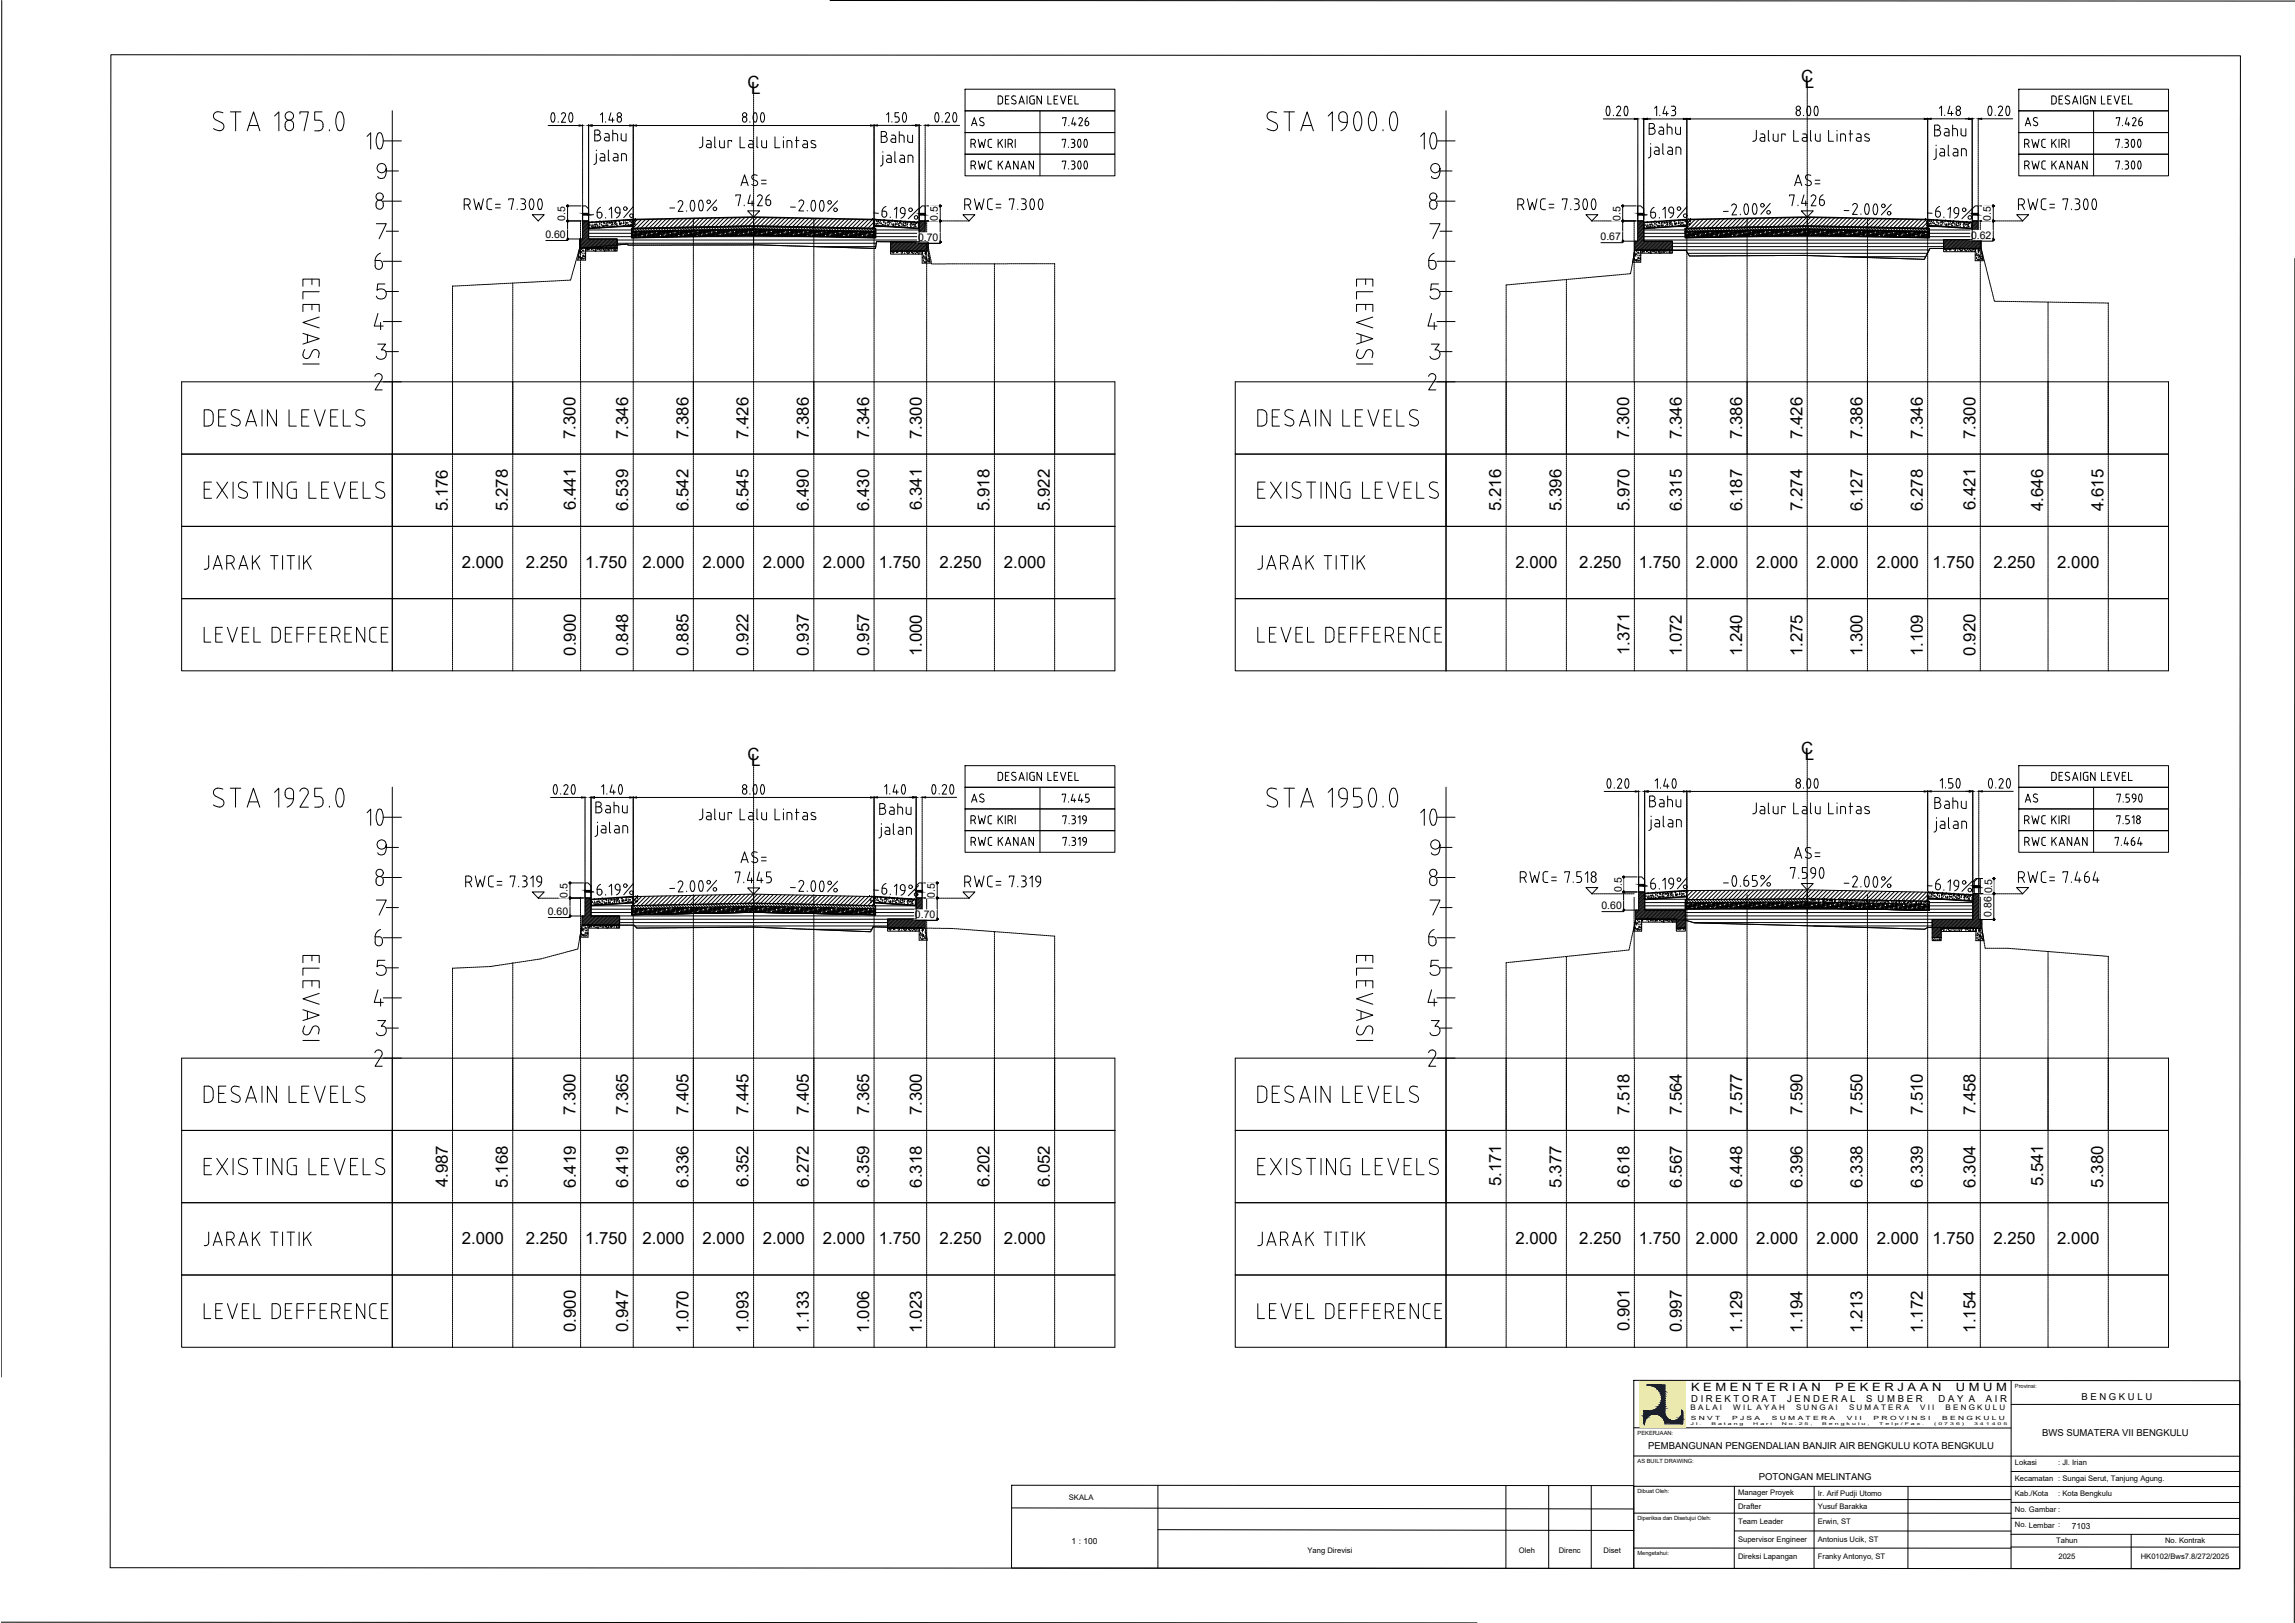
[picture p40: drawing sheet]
<svg xmlns="http://www.w3.org/2000/svg" width="420mm" height="297mm" viewBox="0 0 420 297" stroke-linecap="round" stroke-linejoin="round" font-family="sans-serif">
<defs><g id="words">
<g font-size="9.3">
<text x="63.9" y="29.6">10</text>
<text x="256.5" y="29.6">10</text>
<text x="63.9" y="153.5">10</text>
<text x="256.5" y="153.5">10</text>
</g>
<g font-size="7.1">
<text x="290.7" y="23.3">0.20</text>
<text x="360.5" y="23.3">0.20</text>
<text x="98.1" y="147.5">0.20</text>
<text x="167.2" y="147.5">0.20</text>
<text x="290.7" y="146.4">0.20</text>
</g>
<g font-size="6.6">
<text x="97.4" y="24.3">0.20</text>
<text x="167.9" y="24.3">0.20</text>
<text x="360.5" y="146">0.20</text>
</g>
<g font-size="6.2">
<text x="182" y="25" transform="rotate(-90 182 25)">AS</text>
<text x="375" y="25" transform="rotate(-90 375 25)">AS</text>
<text x="67.7" y="50.4">6</text>
<text x="36.3" y="118.9">LEVEL DEFFERENCE</text>
<text x="229.3" y="118.9">LEVEL DEFFERENCE</text>
<text x="177.1" y="148.9">AS</text>
<text x="375" y="148.9" transform="rotate(-90 375 148.9)">AS</text>
<text x="36.3" y="242.7">LEVEL DEFFERENCE</text>
<text x="229.3" y="242.7">LEVEL DEFFERENCE</text>
</g>
<g font-size="3.1">
<text x="136.9" y="16.2">C</text>
<text x="137.5" y="17.3">L</text>
<text x="329.8" y="15">C</text>
<text x="330.4" y="16.1">L</text>
<text x="105.4" y="80.3" transform="rotate(-90 105.4 80.3)">7.300</text>
<text x="115" y="80.3" transform="rotate(-90 115 80.3)">7.346</text>
<text x="126" y="80.3" transform="rotate(-90 126 80.3)">7.386</text>
<text x="137.1" y="80.3" transform="rotate(-90 137.1 80.3)">7.426</text>
<text x="148.1" y="80.3" transform="rotate(-90 148.1 80.3)">7.386</text>
<text x="159.1" y="80.3" transform="rotate(-90 159.1 80.3)">7.346</text>
<text x="168.7" y="80.3" transform="rotate(-90 168.7 80.3)">7.300</text>
<text x="298.3" y="80.3" transform="rotate(-90 298.3 80.3)">7.300</text>
<text x="307.9" y="80.3" transform="rotate(-90 307.9 80.3)">7.346</text>
<text x="318.9" y="80.3" transform="rotate(-90 318.9 80.3)">7.386</text>
<text x="330" y="80.3" transform="rotate(-90 330 80.3)">7.426</text>
<text x="341" y="80.3" transform="rotate(-90 341 80.3)">7.386</text>
<text x="352" y="80.3" transform="rotate(-90 352 80.3)">7.346</text>
<text x="361.7" y="80.3" transform="rotate(-90 361.7 80.3)">7.300</text>
<text x="82" y="93.6" transform="rotate(-90 82 93.6)">5.176</text>
<text x="93" y="93.6" transform="rotate(-90 93 93.6)">5.278</text>
<text x="105.4" y="93.4" transform="rotate(-90 105.4 93.4)">6.441</text>
<text x="115" y="93.6" transform="rotate(-90 115 93.6)">6.539</text>
<text x="126" y="93.5" transform="rotate(-90 126 93.5)">6.542</text>
<text x="137.1" y="93.6" transform="rotate(-90 137.1 93.6)">6.545</text>
<text x="148.1" y="93.5" transform="rotate(-90 148.1 93.5)">6.490</text>
<text x="159.1" y="93.5" transform="rotate(-90 159.1 93.5)">6.430</text>
<text x="168.7" y="93.4" transform="rotate(-90 168.7 93.4)">6.341</text>
<text x="181.2" y="93.6" transform="rotate(-90 181.2 93.6)">5.918</text>
<text x="192.2" y="93.5" transform="rotate(-90 192.2 93.5)">5.922</text>
<text x="274.8" y="93.6" transform="rotate(-90 274.8 93.6)">5.216</text>
<text x="285.9" y="93.6" transform="rotate(-90 285.9 93.6)">5.396</text>
<text x="298.3" y="93.6" transform="rotate(-90 298.3 93.6)">5.970</text>
<text x="307.9" y="93.6" transform="rotate(-90 307.9 93.6)">6.315</text>
<text x="318.9" y="93.6" transform="rotate(-90 318.9 93.6)">6.187</text>
<text x="330" y="93.6" transform="rotate(-90 330 93.6)">7.274</text>
<text x="341" y="93.6" transform="rotate(-90 341 93.6)">6.127</text>
<text x="352" y="93.6" transform="rotate(-90 352 93.6)">6.278</text>
<text x="361.7" y="93.4" transform="rotate(-90 361.7 93.4)">6.421</text>
<text x="374.1" y="93.5" transform="rotate(-90 374.1 93.5)">4.646</text>
<text x="385.1" y="93.5" transform="rotate(-90 385.1 93.5)">4.615</text>
<text x="84.5" y="104">2.000</text>
<text x="96.2" y="104">2.250</text>
<text x="107.1" y="104">1.750</text>
<text x="117.6" y="104">2.000</text>
<text x="128.6" y="104">2.000</text>
<text x="139.7" y="104">2.000</text>
<text x="150.7" y="104">2.000</text>
<text x="160.9" y="104">1.750</text>
<text x="172" y="104">2.250</text>
<text x="183.7" y="104">2.000</text>
<text x="277.4" y="104">2.000</text>
<text x="289.1" y="104">2.250</text>
<text x="300" y="104">1.750</text>
<text x="310.5" y="104">2.000</text>
<text x="321.5" y="104">2.000</text>
<text x="332.5" y="104">2.000</text>
<text x="343.6" y="104">2.000</text>
<text x="353.8" y="104">1.750</text>
<text x="364.9" y="104">2.250</text>
<text x="376.6" y="104">2.000</text>
<text x="298.3" y="119.9" transform="rotate(-90 298.3 119.9)">1.371</text>
<text x="105.4" y="120" transform="rotate(-90 105.4 120)">0.900</text>
<text x="115" y="120" transform="rotate(-90 115 120)">0.848</text>
<text x="126" y="120" transform="rotate(-90 126 120)">0.885</text>
<text x="137.1" y="120" transform="rotate(-90 137.1 120)">0.922</text>
<text x="148.1" y="120" transform="rotate(-90 148.1 120)">0.937</text>
<text x="159.1" y="120" transform="rotate(-90 159.1 120)">0.957</text>
<text x="168.7" y="120.1" transform="rotate(-90 168.7 120.1)">1.000</text>
<text x="307.9" y="120.1" transform="rotate(-90 307.9 120.1)">1.072</text>
<text x="318.9" y="120.1" transform="rotate(-90 318.9 120.1)">1.240</text>
<text x="330" y="120.1" transform="rotate(-90 330 120.1)">1.275</text>
<text x="341" y="120.1" transform="rotate(-90 341 120.1)">1.300</text>
<text x="352" y="120.1" transform="rotate(-90 352 120.1)">1.109</text>
<text x="361.7" y="120" transform="rotate(-90 361.7 120)">0.920</text>
<text x="136.9" y="139.2">C</text>
<text x="137.5" y="140.2">L</text>
<text x="329.8" y="138.1">C</text>
<text x="330.4" y="139.1">L</text>
<text x="105.4" y="204.1" transform="rotate(-90 105.4 204.1)">7.300</text>
<text x="115" y="204.1" transform="rotate(-90 115 204.1)">7.365</text>
<text x="126" y="204.1" transform="rotate(-90 126 204.1)">7.405</text>
<text x="137.1" y="204.1" transform="rotate(-90 137.1 204.1)">7.445</text>
<text x="148.1" y="204.1" transform="rotate(-90 148.1 204.1)">7.405</text>
<text x="159.1" y="204.1" transform="rotate(-90 159.1 204.1)">7.365</text>
<text x="168.7" y="204.1" transform="rotate(-90 168.7 204.1)">7.300</text>
<text x="298.3" y="204.1" transform="rotate(-90 298.3 204.1)">7.518</text>
<text x="307.9" y="204.1" transform="rotate(-90 307.9 204.1)">7.564</text>
<text x="318.9" y="204.1" transform="rotate(-90 318.9 204.1)">7.577</text>
<text x="330" y="204.1" transform="rotate(-90 330 204.1)">7.590</text>
<text x="341" y="204.1" transform="rotate(-90 341 204.1)">7.550</text>
<text x="352" y="204.1" transform="rotate(-90 352 204.1)">7.510</text>
<text x="361.7" y="204.1" transform="rotate(-90 361.7 204.1)">7.458</text>
<text x="82" y="217.3" transform="rotate(-90 82 217.3)">4.987</text>
<text x="93" y="217.3" transform="rotate(-90 93 217.3)">5.168</text>
<text x="105.4" y="217.3" transform="rotate(-90 105.4 217.3)">6.419</text>
<text x="115" y="217.3" transform="rotate(-90 115 217.3)">6.419</text>
<text x="126" y="217.3" transform="rotate(-90 126 217.3)">6.336</text>
<text x="137.1" y="217.3" transform="rotate(-90 137.1 217.3)">6.352</text>
<text x="148.1" y="217.3" transform="rotate(-90 148.1 217.3)">6.272</text>
<text x="159.1" y="217.3" transform="rotate(-90 159.1 217.3)">6.359</text>
<text x="168.7" y="217.3" transform="rotate(-90 168.7 217.3)">6.318</text>
<text x="181.1" y="217.3" transform="rotate(-90 181.1 217.3)">6.202</text>
<text x="192.2" y="217.3" transform="rotate(-90 192.2 217.3)">6.052</text>
<text x="274.8" y="217.1" transform="rotate(-90 274.8 217.1)">5.171</text>
<text x="285.9" y="217.3" transform="rotate(-90 285.9 217.3)">5.377</text>
<text x="298.3" y="217.3" transform="rotate(-90 298.3 217.3)">6.618</text>
<text x="307.9" y="217.3" transform="rotate(-90 307.9 217.3)">6.567</text>
<text x="318.9" y="217.3" transform="rotate(-90 318.9 217.3)">6.448</text>
<text x="330" y="217.3" transform="rotate(-90 330 217.3)">6.396</text>
<text x="341" y="217.3" transform="rotate(-90 341 217.3)">6.338</text>
<text x="352" y="217.3" transform="rotate(-90 352 217.3)">6.339</text>
<text x="361.7" y="217.3" transform="rotate(-90 361.7 217.3)">6.304</text>
<text x="374.1" y="217.1" transform="rotate(-90 374.1 217.1)">5.541</text>
<text x="385.1" y="217.3" transform="rotate(-90 385.1 217.3)">5.380</text>
<text x="84.5" y="227.8">2.000</text>
<text x="96.2" y="227.8">2.250</text>
<text x="107.1" y="227.8">1.750</text>
<text x="117.6" y="227.8">2.000</text>
<text x="128.6" y="227.8">2.000</text>
<text x="139.7" y="227.8">2.000</text>
<text x="150.7" y="227.8">2.000</text>
<text x="160.9" y="227.8">1.750</text>
<text x="172" y="227.8">2.250</text>
<text x="183.7" y="227.8">2.000</text>
<text x="277.4" y="227.8">2.000</text>
<text x="289.1" y="227.8">2.250</text>
<text x="300" y="227.8">1.750</text>
<text x="310.5" y="227.8">2.000</text>
<text x="321.5" y="227.8">2.000</text>
<text x="332.5" y="227.8">2.000</text>
<text x="343.6" y="227.8">2.000</text>
<text x="353.8" y="227.8">1.750</text>
<text x="364.9" y="227.8">2.250</text>
<text x="376.6" y="227.8">2.000</text>
<text x="105.4" y="243.8" transform="rotate(-90 105.4 243.8)">0.900</text>
<text x="115" y="243.8" transform="rotate(-90 115 243.8)">0.947</text>
<text x="126" y="243.9" transform="rotate(-90 126 243.9)">1.070</text>
<text x="137.1" y="243.9" transform="rotate(-90 137.1 243.9)">1.093</text>
<text x="148.1" y="243.9" transform="rotate(-90 148.1 243.9)">1.133</text>
<text x="159.1" y="243.9" transform="rotate(-90 159.1 243.9)">1.006</text>
<text x="168.7" y="243.9" transform="rotate(-90 168.7 243.9)">1.023</text>
<text x="298.3" y="243.6" transform="rotate(-90 298.3 243.6)">0.901</text>
<text x="307.9" y="243.8" transform="rotate(-90 307.9 243.8)">0.997</text>
<text x="318.9" y="243.9" transform="rotate(-90 318.9 243.9)">1.129</text>
<text x="330" y="243.9" transform="rotate(-90 330 243.9)">1.194</text>
<text x="341" y="243.9" transform="rotate(-90 341 243.9)">1.213</text>
<text x="352" y="243.9" transform="rotate(-90 352 243.9)">1.172</text>
<text x="361.7" y="243.9" transform="rotate(-90 361.7 243.9)">1.154</text>
</g>
<g font-size="2.1">
<text x="309.6" y="254.6">K E M E N T E R I A N</text>
<text x="336" y="254.6">P E K E R J A A N</text>
<text x="358.1" y="254.6">U M U M</text>
</g>
<g font-size="1.9">
<text x="103.5" y="40.4" transform="rotate(-90 103.5 40.4)">0.5</text>
<text x="171.7" y="40.4" transform="rotate(-90 171.7 40.4)">0.5</text>
<text x="296.7" y="40.4" transform="rotate(-90 296.7 40.4)">0.5</text>
<text x="364.5" y="40.4" transform="rotate(-90 364.5 40.4)">0.5</text>
<text x="99.8" y="43.6">0.60</text>
<text x="168.1" y="44.1">0.70</text>
<text x="293" y="44">0.67</text>
<text x="360.8" y="43.7">0.62</text>
<text x="100.3" y="167.5">0.60</text>
<text x="103.9" y="164.3" transform="rotate(-90 103.9 164.3)">0.5</text>
<text x="171.1" y="164.3" transform="rotate(-90 171.1 164.3)">0.5</text>
<text x="293.2" y="166.4">0.60</text>
<text x="296.9" y="163.2" transform="rotate(-90 296.9 163.2)">0.5</text>
<text x="364.6" y="167.8" transform="rotate(-90 364.6 167.8)">0.86</text>
<text x="364.7" y="163.5" transform="rotate(-90 364.7 163.5)">0.5</text>
<text x="167.5" y="168">0.70</text>
</g>
<g font-size="1.7">
<text x="309.6" y="256.5">D I R E K T O R A T</text>
<text x="327.2" y="256.5">J E N D E R A L</text>
<text x="341.6" y="256.5">S U M B E R</text>
<text x="354.9" y="256.5">D A Y A</text>
<text x="363.5" y="256.5">A I R</text>
<text x="381" y="256.3">B E N G K U L U</text>
<text x="373.8" y="262.8">BWS SUMATERA VII BENGKULU</text>
<text x="301.7" y="265.2">PEMBANGUNAN PENGENDALIAN BANJIR AIR BENGKULU KOTA BENGKULU</text>
<text x="322" y="270.9">POTONGAN MELINTANG</text>
</g>
<g font-size="1.5">
<text x="379.3" y="279.8">7103</text>
<text x="196.2" y="282.6">1 : 100</text>
</g>
<g font-size="1.4">
<text x="309.5" y="258.1">B A L A I</text>
<text x="317.3" y="258.1">W I L A Y A H</text>
<text x="328.8" y="258.1">S U N G A I</text>
<text x="338.5" y="258.1">S U M A T E R A</text>
<text x="351.5" y="258.1">V I I</text>
<text x="356.2" y="258.1">B E N G K U L U</text>
<text x="368.9" y="268.2">Lokasi</text>
<text x="376.8" y="268.2">: Jl. Irian</text>
<text x="195.7" y="274.5">SKALA</text>
<text x="318.2" y="273.7">Manager Proyek</text>
<text x="332.8" y="273.7">Ir. Arif Pudji Utomo</text>
<text x="368.9" y="271">Kecamatan : Sungai Serut, Tanjung Agung.</text>
<text x="368.9" y="273.7">Kab./Kota</text>
<text x="376.8" y="273.7">: Kota Bengkulu</text>
<text x="318.2" y="276.1">Drafter</text>
<text x="318.2" y="278.9">Team Leader</text>
<text x="332.8" y="276.1">Yusuf Barakka</text>
<text x="332.8" y="279">Erwin, ST</text>
<text x="368.9" y="276.6">No. Gambar :</text>
<text x="368.9" y="279.6">No. Lembar :</text>
<text x="239.4" y="284.1">Yang Direvisi</text>
<text x="278.1" y="284.2">Oleh</text>
<text x="285.4" y="284.2">Direnc</text>
<text x="293.6" y="284.2">Diset</text>
<text x="318.2" y="282.2">Supervisor Engineer</text>
<text x="318.2" y="285.3">Direksi Lapangan</text>
<text x="332.8" y="282.2">Antonius Ucik, ST</text>
<text x="332.8" y="285.4">Franky Antonyo, ST</text>
<text x="376.4" y="282.4">Tahun</text>
<text x="376.9" y="285.4">2025</text>
<text x="391.9" y="285.4">HK0102/Bws7.8/272/2025</text>
<text x="396.4" y="282.4">No. Kontrak</text>
</g>
<g font-size="1">
<text x="368.9" y="253.9">Provinsi:</text>
<text x="299.8" y="262.6">PEKERJAAN:</text>
<text x="309.5" y="259.8">S N V T</text>
<text x="317.1" y="259.8">P J S A</text>
<text x="324.4" y="259.8">S U M A T E R A</text>
<text x="338.1" y="259.8">V I I</text>
<text x="343" y="259.8">P R O V I N S I</text>
<text x="355.6" y="259.8">B E N G K U L U</text>
<text x="299.8" y="267.8">AS BUILT DRAWING:</text>
<text x="299.8" y="273.3">Dibuat Oleh:</text>
<text x="299.8" y="278.2">Diperiksa dan Disetujui Oleh:</text>
<text x="299.8" y="284.6">Mengetahui:</text>
</g>
<g font-size=".7">
<text x="309.5" y="260.9">J l .</text>
<text x="313.3" y="260.9">B a t a n g</text>
<text x="321" y="260.9">H a r i</text>
<text x="326.2" y="260.9">N o . 2 5 ,</text>
<text x="333.6" y="260.9">B e n g k u l u ,</text>
<text x="344" y="260.9">T e l p / F a x .</text>
<text x="354.1" y="260.9">( 0 7 3 6 )</text>
<text x="361.4" y="260.9">3 4 1 4 0 5</text>
</g>
</g></defs>
<!-- layer: XSECT-LABEL -->
<g fill="none" stroke="#000" stroke-width=".18">
<path d="M183.6 18l-.3-.4h-.6v1.4M184.1 18.2h.5M184.7 17.6h-.6v1.4h.6M185.5 17.5l.4 .1M185.5 17.6l-.2 .1-.1 .3 .7 .4M185.9 18.4l.1 .1a.43 .43 0 0 1-.2 .6 .43 .43 0 0 1-.6-.2M186.5 19l.5-1.4 .5 1.4M186.7 18.6h.7M188 17.6v1.4M189.4 17.6h-.7a1.14 1.14 0 0 0 0 1.4h.7v-.8h-.3M190.7 17.6v1.4l-.9-1.4v1.4M191.8 17.6v1.4h.7"/>
<path d="M193 18.2h.5M193.7 17.6h-.7v1.4h.7M194.1 17.6l.5 1.4 .5-1.4M195.6 18.2h.5M196.3 17.6h-.7v1.4h.7M196.8 17.6v1.4h.6M376.4 18l-.2-.4h-.6v1.4M377 18.2h.4M377.6 17.6h-.6v1.4h.6M378.4 17.6l-.2 .1-.1 .3 .7 .4M378.4 17.5l.5 .1M378.7 18.4a.37 .37 0 0 1 .1 .6 .37 .37 0 0 1-.5 0l-.2-.1"/>
<path d="M379.4 19l.5-1.4 .5 1.4M379.6 18.6h.7M380.9 17.6v1.4M381.4 18v.6M382 18.2h.2v.8h-.6l-.2-.4M382.2 17.6h-.6l-.2 .4M383.6 17.6v1.4l-.9-1.4v1.4M384.7 17.6v1.4h.7M385.9 18.2h.5M386.5 17.6h-.6v1.4h.6M387 17.6l.5 1.4 .5-1.4M388.5 18.2h.5"/>
<path d="M389.2 17.6h-.7v1.4h.7M389.7 17.6v1.4h.7M85 37.5h.5a.55 .55 0 0 0 .6-.6 .55 .55 0 0 0-.6-.5h-.5v2M85.6 37.5l.5 .9M86.7 36.4l.5 2 .4-1.4 .5 1.4 .4-2M89.2 37.9l.2 .4 .6 .1M90 36.4h-.6l-.2 .2v1.3M90.7 38h.9M90.7 37.4h.9M93.1 36.6v-.2h.9l-.4 2M94.7 38.3v.1M95.3 38.4h.5"/>
<path d="M95.3 36.4h.5M95.6 37.3h.2M95.8 36.4a.43 .43 0 0 1 .4 .4 .43 .43 0 0 1-.4 .5 .56 .56 0 0 1 .4 .5 .56 .56 0 0 1-.4 .6M97.1 36.5l.2-.1a1.33 1.33 0 0 1 0 2l-.2-.1a1.85 1.85 0 0 1 0-1.8zM98.6 36.5l.3-.1a1.33 1.33 0 0 1 0 2l-.3-.1a1.85 1.85 0 0 1 0-1.8zM108.7 39.3h-.9M109.2 29.7l-.3 .3-.2 .1M109.2 27.5v.1M109.2 28.1v1.6M109.7 38.8a.53 .53 0 0 1 .5 .7 .53 .53 0 0 1-.7 .4l-.2-.4v-.7h.4M109.9 28.1h.4M110 37.9a1.01 1.01 0 0 0-.7 .9"/>
<path d="M110.3 28.1l.3 .2 .1 1.1h-.5a.33 .33 0 0 1-.4-.3 .33 .33 0 0 1 .4-.3h.5M110.8 24.5h.5l.2 .3M110.9 39.8v.1M111 25.1h.5M111.4 29.2l.2 .2M111.4 27.5v1.7M111.5 38.4l.5-.5v2M111.5 24.8v1h-.5M112.2 24.5h.7l.2 .3M112.2 23.8v2M112.4 28.1h.4M112.7 28.1l.4 .2v1.1h-.5a.33 .33 0 0 1-.4-.3 .33 .33 0 0 1 .4-.3h.5"/>
<path d="M113.1 24.8v1M113.5 38.9a.98 .98 0 0 1-.6 1M113.5 38.9v-.6a.49 .49 0 0 0-.7-.3 .49 .49 0 0 0-.1 .8l.4 .2M113.5 39h-.4M113.7 24.5v.9M114.3 28.1l.3 .2 .1 1.1M114.3 28.1h-.5v1.3M114.6 24.5v1.3l-.7-.1-.2-.3M115.9 37.8l-1.7 2M122.6 38.1h.9M124.1 37.1a.44 .44 0 0 1 .6-.4 .44 .44 0 0 1 .2 .7l-.7 1.3h.9M125.7 38.6v.1"/>
<path d="M127 36.8a1.51 1.51 0 0 1-.2 1.8h-.1a1.4 1.4 0 0 1 .1-1.9l.2 .1M128 27h.2M128.5 36.7a1.68 1.68 0 0 1 0 1.9l-.4-.1M128.5 36.7l-.2-.1-.2 .1a1.85 1.85 0 0 0 0 1.8M128.6 26.6v.2l-.4 .2M128.7 25v1.6M129.4 25.7l.6 .1 .2 .3v.9h-.6M129.6 26.4a.33 .33 0 0 0-.3 .3 .33 .33 0 0 0 .3 .3M129.6 26.4h.6M130.9 25l-.1 1.8 .3 .2M131.2 36.6l-1.7 2M131.7 25.7l.1 1.1 .3 .2"/>
<path d="M132.6 25.7v1.3h-.5M133.9 25.9v-.2h-.6v1.3M134.7 35.9v-.2h.9l-.5 2M135.5 25v2h.9M135.7 34l.6-2 .7 2M135.8 33.4h1M136.2 37.5v.2M137.1 25.7h.4M137.4 35.7l-.5 1.5h1.1M137.5 25.7l.3 .2 .1 1.1h-.5M137.6 33.8l.7 .2M137.7 36.8v.9"/>
<path d="M137.9 32.8l.6 .3a.43 .43 0 0 1 .2 .5 .43 .43 0 0 1-.4 .4M137.9 26.4h-.6a.33 .33 0 0 0-.3 .3 .33 .33 0 0 0 .3 .3M138.1 32a.43 .43 0 0 0-.5 .3 .43 .43 0 0 0 .3 .5M138.1 32l.5 .1M138.6 26.8l.2 .2M138.6 25v1.8M138.7 36a.44 .44 0 0 1 .6-.3 .44 .44 0 0 1 .2 .6l-.8 1.4h.9M139.4 33.6h.9M139.4 33h.9M139.4 25.7l.1 1.1 .3 .2M140.3 25.7v1.3h-.5M140.7 36.5a.53 .53 0 0 1 .4 .7 .53 .53 0 0 1-.7 .4l-.2-.4v-.6h.5"/>
<path d="M140.9 35.6a1.01 1.01 0 0 0-.7 .9M141.9 25v2h.9M143.4 25v.2M143.4 25.7v1.3M144.6 25.7l.3 .2 .1 1.1M144.6 25.7h-.5v1.3M144.7 37.9h.9M145.6 25.7h.7M145.8 25v2M146.7 36.6l-.4 .3M146.7 36.6l.4 .2v.5M147.1 25.7h.3"/>
<path d="M147.1 37.3l-.9 1.3h.9M147.4 25.7l.4 .2v1.1h-.5M147.8 38.5v.1M147.8 26.4h-.5a.33 .33 0 0 0-.4 .3 .33 .33 0 0 0 .4 .3M148.5 26.9l.6 .1M148.6 26.2l.7 .4 .1 .2-.3 .2M149.1 36.8a1.5 1.5 0 0 1-.2 1.8 1.33 1.33 0 0 1 0-1.9l.2 .1M149.2 25.8h-.6l-.1 .3 .1 .1M150.6 38.6l-.2 .1a1.33 1.33 0 0 1 .1-2l.2 .1a1.9 1.9 0 0 1-.1 1.8M153.3 36.8l-1.8 1.9M159.9 39h.9M161.3 24.1h.6a.43 .43 0 0 1 .4 .4 .43 .43 0 0 1-.4 .4 .56 .56 0 0 1 .5 .6 .56 .56 0 0 1-.5 .6h-.6z"/>
<path d="M161.3 25h.6M161.5 39.3v-.7l.4 .1a.53 .53 0 0 1 .4 .6 .53 .53 0 0 1-.6 .4l-.2-.4M161.6 29.9l-.2 .4-.2 .1M161.6 27.8v.1M161.6 28.4v1.6M162.2 37.8a1.01 1.01 0 0 0-.7 .8M162.4 28.4h.4M162.8 28.4l.3 .2 .1 1.1h-.6M163 39.7v.1M163.2 29.1h-.6a.33 .33 0 0 0-.3 .3 .33 .33 0 0 0 .3 .3M163.2 24.7l.6 .1 .2 .3v1h-.6M163.4 25.4a.33 .33 0 0 0-.3 .3 .33 .33 0 0 0 .3 .3"/>
<path d="M163.4 25.4h.6M163.7 38.3l.5-.4-.1 2M163.8 29.5l.2 .2M163.8 27.8v1.7M164.6 24.7h.5l.4 .2v1.2M164.6 24.1v2M164.8 28.4h.4M164.8 38.4a.43 .43 0 0 1 .5-.4 .43 .43 0 0 1 .4 .4M164.8 38.4a.49 .49 0 0 0 .4 .7h.5M165.2 28.4l.3 .2 .1 1.1h-.6M165.6 29.1h-.6a.33 .33 0 0 0-.3 .3 .33 .33 0 0 0 .3 .3M165.7 38.5a1.26 1.26 0 0 1-.8 1.4"/>
<path d="M166.7 28.4l.4 .2v1.1M166.8 28.4h-.6v1.3M168.2 38.2l-1.9 1.8M176.6 37.5h.6a.55 .55 0 0 0 .5-.6 .55 .55 0 0 0-.5-.5h-.6v2M177.3 37.5l.4 .9M177.8 30.3h.4M178.2 29.4a.41 .41 0 0 1 .4 .5 .41 .41 0 0 1-.4 .4M178.2 29.5h-.4v1.5M178.3 30.3l.3 .7M178.4 36.4l.4 2 .5-1.4 .4 1.4 .4-2M179.1 29.5l.3 1.5 .4-1 .3 1 .3-1.5M180.8 37.9l.3 .4 .2 .1"/>
<path d="M181.3 29.4l-.2 .1a1.34 1.34 0 0 0-.1 1.2l.6 .3M181.3 29.5h.3M181.3 36.4l-.4 .2-.1 1.3M181.3 38.4h.4M181.3 36.4h.4M182.4 38h.8M182.4 37.4h.8M182.8 29.5v1.5M183.1 30l.5 1M183.6 29.5l-.8 .9M184.1 31l.5-1.5 .5 1.5M184.2 30.5h.7"/>
<path d="M184.6 26.3h.3a.41 .41 0 0 0 .5-.4 .41 .41 0 0 0-.4-.4h-.4v1.5M184.8 36.6v-.2h.9l-.5 2M185 26.3l.4 .7M185.9 25.5v1.5M186.3 38.3v.1M186.4 29.5v1.5l-.8-1.5v1.5M186.9 31l.5-1.5 .5 1.5M187 36.4h.4a.43 .43 0 0 1 .5 .4 .43 .43 0 0 1-.5 .5M187 30.5h.7M187.2 37.3h.2M187.4 37.3l.4 .2 .1 .2M187.9 37.9l-.3 .4-.6 .1"/>
<path d="M187.9 37.7v.2M188.8 36.5l.2-.1a1.33 1.33 0 0 1 0 2l-.2-.1a1.85 1.85 0 0 1 0-1.8zM189.2 29.5v1.5l-.8-1.5v1.5M190.3 36.5l.2-.1a1.33 1.33 0 0 1 0 2l-.2-.1a1.85 1.85 0 0 1 0-1.8zM194.5 25.7v-.2h.6l-.3 1.5M194.5 29.6v-.1h.6l-.3 1.5M194.5 21.7v-.2h.7l-.3 1.5M195.6 26.9v.1M195.6 30.9v.1M195.7 22.9v.1M196.1 25.5h.3a.33 .33 0 0 1 .4 .3 .33 .33 0 0 1-.4 .3l.4 .4M196.1 27h.3"/>
<path d="M196.1 31h.4M196.1 29.5h.4M196.3 26.2h.1M196.3 30.1h.2M196.5 29.4a.33 .33 0 0 1 .3 .4 .33 .33 0 0 1-.3 .3 .42 .42 0 0 1 .3 .4 .42 .42 0 0 1-.3 .4M196.5 21.5l-.3 1.2h.8M196.8 26.6l-.4 .4M196.8 22.4v.6M196.8 26.5v.2M197.4 26.9h.4M197.5 29.5a1.02 1.02 0 0 0 .1 1.4h.2a1.45 1.45 0 0 0 0-1.4M197.5 29.5h.3"/>
<path d="M197.7 25.6a1.39 1.39 0 0 1 0 1.3M197.8 25.6h-.4a1.39 1.39 0 0 0 0 1.3M197.8 21.5a.33 .33 0 0 1 .3 .5M197.8 21.5l-.3 .3M198.1 22l-.6 1h.7M198.6 26.9h.3M198.6 26.9a1.06 1.06 0 0 1 .1-1.4l.2 .1a1.37 1.37 0 0 1 0 1.3M198.6 29.5a1.02 1.02 0 0 0 .2 1.4h.1a1.37 1.37 0 0 0 0-1.4M198.6 29.5h.3M198.6 22.7a.38 .38 0 0 0 .5 .2 .38 .38 0 0 0 .3-.4 .38 .38 0 0 0-.4-.3h-.3v.5M199.1 21.5l-.4 .4v.3M277.9 37.5h.5a.55 .55 0 0 0 .6-.6 .55 .55 0 0 0-.6-.5h-.5v2"/>
<path d="M278.5 37.5l.5 .9M279.6 36.4l.5 2 .4-1.4 .4 1.4 .5-2M282 37.9l.3 .4 .2 .1M282.6 38.4h.3M282.9 36.4h-.6l-.2 .2-.1 1.3M283.6 38h.9M283.6 37.4h.9M286 36.6v-.2h.9l-.4 2M287.6 38.3v.1M288.2 36.4h.5a.43 .43 0 0 1 .4 .4 .43 .43 0 0 1-.4 .5l.3 .2 .1 .2M288.2 38.4h.5M288.4 37.3h.3"/>
<path d="M289.1 37.9l-.2 .4-.2 .1M289.1 37.7v.2M290 36.5l.2-.1a1.33 1.33 0 0 1 0 2l-.2-.1a1.85 1.85 0 0 1 0-1.8zM291.5 36.5l.3-.1a1.33 1.33 0 0 1 0 2l-.3-.1a1.85 1.85 0 0 1 0-1.8zM301.6 39.3h-.9M302.2 26.9v1.6l-.2 .3-.2 .1M302.2 26.3v.1M302.2 38.8v.7a.43 .43 0 0 0 .5 .4 .43 .43 0 0 0 .4-.4M302.2 38.8h.5M302.7 38.8a.39 .39 0 0 1 .4 .5M302.8 37.9a1.01 1.01 0 0 0-.6 .9M303 26.9l.5 .1 .2 .3v1h-.5"/>
<path d="M303.1 39.3v.2M303.7 27.6h-.5a.33 .33 0 0 0-.3 .3 .33 .33 0 0 0 .3 .3M303.8 23.3h.4M303.8 39.8v.1M304 23.9h.6M304.2 23.2l.3 .2 .1 1.2h-.6M304.4 26.3v1.7l.2 .2M304.4 38.4l.4-.5 .1 2M305.2 23.3l.5-.1 .3 .2 .1 1.2M305.2 22.6v2M305.4 26.9l.6 .1 .2 .3v1h-.6M305.6 27.6a.33 .33 0 0 0-.3 .3 .33 .33 0 0 0 .3 .3"/>
<path d="M305.6 27.6h.6M306.4 38.9a.98 .98 0 0 1-.7 1M306.4 38.3a.49 .49 0 0 0-.7-.3 .49 .49 0 0 0-.1 .8l.1 .1 .7 .1M306.4 38.3v.6M306.8 23.3v.9M306.8 28.3v-1.4h.5l.4 .2v1.2M307.7 23.3v1.3l-.8-.1-.2-.3M308.8 37.8l-1.7 2M316.4 38.7h-.9M317.5 37.3l.3 .3v.4M317.5 37.3l-.5 .4M317.9 38l-.8 1.3h.8"/>
<path d="M318.6 39.2v.1M319.9 39.2l-.2 .1-.2-.1M319.9 39.2a1.46 1.46 0 0 0-.2-1.9l-.2 .1a1.85 1.85 0 0 0 0 1.8M320.9 25.9h.2M321 37.4a1.49 1.49 0 0 0 .2 1.8l.3-.1M321.4 37.4l-.2-.1-.2 .1M321.4 37.4a1.85 1.85 0 0 1 .1 1.7M321.5 23.9v1.5v.2l-.4 .2M322.3 24.5h.4M322.7 24.5l.3 .2 .1 1.2h-.6M323.1 25.2h-.6a.33 .33 0 0 0-.3 .3 .33 .33 0 0 0 .3 .3M323.7 23.9v1.7l.3 .2"/>
<path d="M324.1 37.2l-1.7 2M324.6 25.4l.2 .4h.2M324.6 24.5v.9M325.5 24.5v1.4h-.5M326.8 24.8v-.3h-.6v1.4M327.6 35.9v-.2h.9l-.4 2M328.4 23.9v2h.9M328.5 34l.7-2 .7 2M328.7 33.4h1M329.2 37.5v.2M330 24.5h.4M330.3 35.7l-.5 1.5h1.1"/>
<path d="M330.4 24.5l.2 .1 .2 .3M330.6 36.8v.9M330.8 24.9v1h-.5M330.8 25.2h-.5a.33 .33 0 0 0-.4 .3 .33 .33 0 0 0 .4 .3M331.5 23.9l-.1 1.7 .3 .2M331.5 32.1a.51 .51 0 0 0-.7 0 .51 .51 0 0 0 0 .7l.6 .3a.5 .5 0 0 1 .1 .8 .5 .5 0 0 1-.8 0l-.2-.1M331.6 36a.44 .44 0 0 1 .6-.3 .44 .44 0 0 1 .2 .6M332.3 33.6h.9M332.3 33h.9M332.3 25.4l.2 .4h.2M332.4 24.5v.9M332.4 36.4l-.8 1.3h.9"/>
<path d="M333.2 24.5v1.4h-.5M333.5 36.5a.39 .39 0 0 1 .5 .5M333.6 36.6h-.5v.6a.43 .43 0 0 0 .5 .4 .43 .43 0 0 0 .4-.4M333.8 35.6a1.01 1.01 0 0 0-.7 .9M334 37v.2M334.8 23.9v2h.9M336.3 23.9v.1M336.3 24.5v1.4M337.5 24.5l.3 .2 .1 1.2M337.5 24.5h-.5v1.4M337.6 38.5l.9 .1M338.5 24.5h.7"/>
<path d="M338.8 23.9v2M339.2 37.6a.44 .44 0 0 1 .6-.3 .44 .44 0 0 1 .2 .6M340 24.5h.3M340 37.9l-.8 1.3 .8 .1M340.3 24.5l.4 .2v1.2h-.5M340.7 39.1v.2M340.7 25.2h-.5a.33 .33 0 0 0-.4 .3 .33 .33 0 0 0 .4 .3M341.5 25l.6 .3 .2 .3a.58 .58 0 0 1-.9 .1M341.6 37.4l.2-.1a1.35 1.35 0 0 1 0 2l-.2-.1a1.85 1.85 0 0 1 0-1.8M341.7 24.5l-.3 .2 .1 .3M341.7 24.5l.5 .1M343.6 37.4a1.49 1.49 0 0 1-.3 1.9l-.2-.1"/>
<path d="M343.6 37.4l-.2-.1-.3 .1a1.85 1.85 0 0 0 0 1.8M346.2 37.4l-1.8 1.9M352.8 39h.9M354.2 23.8h.5M354.4 39.3a.43 .43 0 0 0 .4 .5 .43 .43 0 0 0 .4-.4M354.4 38.6v.7M354.4 38.6l.4 .1M354.5 28.8l-.3 .3-.2 .1M354.5 26.6v.1M354.5 27.2v1.6M354.7 22.9a.43 .43 0 0 1 .5 .4 .43 .43 0 0 1-.5 .5 .56 .56 0 0 1 .6 .5 .56 .56 0 0 1-.6 .6M354.7 22.9h-.5v2h.5"/>
<path d="M354.8 38.7a.39 .39 0 0 1 .4 .4M355.1 37.8a1.01 1.01 0 0 0-.7 .8M355.2 27.2h.4M355.3 39.1l-.1 .3M355.6 27.2l.3 .2 .1 1.1h-.5a.33 .33 0 0 1-.4-.3 .33 .33 0 0 1 .3-.3h.6M355.9 39.7v.1M356 23.5h.4M356.4 23.5l.4 .2v1.2h-.5M356.6 38.3l.5-.4-.1 2M356.7 26.6v1.7l.2 .2M356.8 24.2h-.5a.33 .33 0 0 0-.4 .3 .33 .33 0 0 0 .4 .4M357.5 23.5l.7 .1 .2 .3"/>
<path d="M357.5 22.9v2M357.7 27.2h.4M358 27.2l.4 .2v1.1h-.5a.33 .33 0 0 1-.4-.3 .33 .33 0 0 1 .4-.3h.5M358.6 39a.98 .98 0 0 1-.8 .9M358.6 39.1v-.7a.46 .46 0 0 0-.5-.4 .46 .46 0 0 0-.4 .6l.2 .4 .7 .1M359.6 27.2l.3 .2 .1 1.1M359.6 27.2h-.5v1.3M361.1 38.2l-1.9 1.8M369.5 37.5h.6a.55 .55 0 0 0 .5-.6 .55 .55 0 0 0-.5-.5h-.6v2M370.2 37.5l.4 .9M370.7 30.3h.4M371.1 29.4a.41 .41 0 0 1 .4 .5 .41 .41 0 0 1-.4 .4"/>
<path d="M371.1 29.5h-.4v1.5M371.2 30.3l.3 .7M371.3 36.4l.4 2 .5-1.4 .4 1.4 .5-2M372 29.5l.3 1.5 .4-1 .3 1 .3-1.5M373.7 37.9l.2 .4 .3 .1M373.8 30.6l.2 .3h.2M373.8 29.8v.8M374.2 29.4l-.3 .2-.1 .2M374.2 31h.3M374.2 29.5h.3M374.2 38.4h.4M374.6 36.4h-.7l-.1 .2-.1 1.3"/>
<path d="M375.3 38h.8M375.3 37.4h.8M375.6 29.5v1.5M376 30l.5 1M376.5 29.5l-.9 .9M377 31l.5-1.5 .5 1.5M377.1 30.5h.7M377.4 26.3h.5a.41 .41 0 0 0 .4-.4 .41 .41 0 0 0-.4-.4h-.5v1.5M377.7 36.6v-.2h.9l-.5 2M378 26.3l.3 .7M378.8 25.5v1.5M379.2 38.3v.1"/>
<path d="M379.3 29.5v1.5l-.8-1.5v1.5M379.8 31l.5-1.5 .5 1.5M379.9 36.4h.4M379.9 38.4h.4M379.9 30.5h.7M380.1 37.3h.2M380.3 36.4a.43 .43 0 0 1 .4 .4 .43 .43 0 0 1-.4 .5 .56 .56 0 0 1 .5 .5 .56 .56 0 0 1-.5 .6M381.6 36.5l.3-.1a1.33 1.33 0 0 1 0 2l-.3-.1a1.85 1.85 0 0 1 0-1.8zM382.1 29.5v1.5l-.8-1.5v1.5M383.2 36.5l.2-.1a1.33 1.33 0 0 1 0 2l-.2-.1a1.85 1.85 0 0 1 0-1.8zM387.4 25.7v-.2h.6l-.3 1.5M387.4 29.6v-.1h.6l-.3 1.5"/>
<path d="M387.4 21.7v-.2h.7l-.3 1.5M388.5 26.9v.1M388.5 30.9v.1M388.6 22.9v.1M389 25.5h.3M389 27h.3M389 29.5h.4M389.2 26.2h.1M389.2 30.1h.2M389.3 25.5a.33 .33 0 0 1 .4 .3 .33 .33 0 0 1-.4 .3l.4 .4M389.4 29.4a.33 .33 0 0 1 .3 .4 .33 .33 0 0 1-.3 .3M389.4 30.1l.3 .3"/>
<path d="M389.4 21.5l-.3 1.2h.8M389.7 22.4v.6M389.7 26.5l-.1 .3-.3 .2M389.7 30.6l-.2 .3-.5 .1M389.7 30.4v.2M390.3 26.9a1.02 1.02 0 0 1 .2-1.4l.2 .1a1.37 1.37 0 0 1 0 1.3M390.3 26.9h.4M390.4 29.5a1.02 1.02 0 0 0 .1 1.4h.2a1.37 1.37 0 0 0 0-1.4M390.4 29.5h.3M390.4 21.8a.34 .34 0 0 1 .5-.3 .34 .34 0 0 1 .1 .5M391 22l-.6 1h.7M391.5 26.9h.3"/>
<path d="M391.5 25.6h.3a1.37 1.37 0 0 1 0 1.3M391.5 25.6a1.39 1.39 0 0 0 0 1.3M391.5 29.5h.3M391.5 29.5a1.06 1.06 0 0 0 .2 1.4h.1a1.37 1.37 0 0 0 0-1.4M391.9 22.2l.2 .1 .1 .2M391.9 22.2h-.3v.5a.34 .34 0 0 0 .4 .3 .34 .34 0 0 0 .2-.5M392.1 21.5l-.3 .2-.2 .5M109.4 151.1v1.6l-.2 .3-.3 .1M109.4 150.5v.1M110.2 151.1h.4M110.5 151.1l.4 .2v1.1h-.5M110.9 151.8h-.5a.33 .33 0 0 0-.4 .3 .33 .33 0 0 0 .4 .3"/>
<path d="M111.2 148.1h.5M111.3 147.4l.4 .2v1.2h-.5M111.6 150.5v1.7l.2 .2M112.4 146.8v2M112.4 147.5h.5M112.6 151.1h.4M112.9 147.4l.3 .2 .1 1.2M113 151.1l.3 .2 .1 1.1h-.6M113.4 151.8h-.6a.33 .33 0 0 0-.3 .3 .33 .33 0 0 0 .3 .3M114 147.5v.9M114.5 151.1l.3 .2 .1 .2M114.5 151.1h-.5v1.3"/>
<path d="M114.8 147.5v1.3l-.7-.1-.2-.3M114.9 151.5v.9M128.6 149.6a.52 .52 0 0 1-.6 .4M128.7 148v1.6M129.4 148.7h.6l.2 .4v.9h-.6M129.6 149.4a.33 .33 0 0 0-.3 .3 .33 .33 0 0 0 .3 .3M129.6 149.4h.6M130.9 148l-.1 1.8 .3 .2M131.7 148.7l.1 1.1 .3 .2M132.6 148.7v1.3h-.5M133.9 148.9v-.2h-.6v1.3M134.6 159.8v-.2h.9l-.5 2"/>
<path d="M135.5 148v2h.9M135.7 157.9l.6-2 .7 2M135.8 157.3h1M137.1 148.7h.4M137.3 159.6l-.5 1.5h1.1M137.5 148.7l.3 .2 .1 1.1h-.5a.34 .34 0 0 1-.4-.3 .34 .34 0 0 1 .3-.3h.6M137.6 157.7l.7 .2M137.9 156.7l.6 .3a.43 .43 0 0 1 .2 .5 .43 .43 0 0 1-.4 .4M138.1 155.9a.43 .43 0 0 0-.5 .3 .43 .43 0 0 0 .3 .5M138.1 155.9l.5 .1M138.6 149.8l.2 .2M138.6 148v1.8"/>
<path d="M139 159.6l-.4 1.5h1.1M139.4 157.6h.9M139.4 156.9h.9M139.4 148.7l.1 1.1 .3 .2M140.3 148.7v1.3h-.5M141.1 159.6h-.8v.9h.7l.2 .4M141.9 148v2h.9M143.4 148v.2M143.4 148.7v1.3M144.6 148.7l.3 .2 .1 1.1M144.6 148.7h-.5v1.3M145.6 148.7h.7"/>
<path d="M145.8 148v2M147.1 148.7h.3M147.4 148.7l.4 .2v1.1h-.5a.34 .34 0 0 1-.4-.3 .34 .34 0 0 1 .4-.3h.5M148.5 149.9l.6 .1M149.2 149.5l.2 .3-.3 .2M149.2 148.8l-.1-.1a.37 .37 0 0 0-.4 0 .37 .37 0 0 0-.2 .4l.7 .4M161.1 147.1h.5a.43 .43 0 0 1 .4 .4 .43 .43 0 0 1-.4 .4 .55 .55 0 0 1 .6 .6 .55 .55 0 0 1-.6 .5h-.5zM161.1 147.9h.5M161.4 151.4l-.1 1.5-.2 .4-.2 .1M161.4 150.7v.2M162.1 151.4h.6l.2 .4M162.3 152a.33 .33 0 0 0-.3 .4 .33 .33 0 0 0 .3 .3"/>
<path d="M162.3 152.1h.6M162.9 151.8v.9h-.6M162.9 147.7h.4M163.1 148.4a.33 .33 0 0 0-.3 .3 .33 .33 0 0 0 .3 .3M163.2 148.4h.5M163.3 147.7l.3 .2 .1 1.1h-.5M163.6 150.7l-.1 1.8 .3 .2M164.4 147.7h.5M164.4 147.1v1.9M164.5 151.4h.4M164.8 152a.33 .33 0 0 0-.4 .4 .33 .33 0 0 0 .4 .3M164.8 152.1h.5"/>
<path d="M164.9 151.4l.4 .2v.2M165.3 151.8v.9h-.5M166.9 151.8l-.2-.4h-.7v1.3M166.9 151.8v.9M177.8 154.1h.4M178.2 153.3a.41 .41 0 0 1 .4 .4 .41 .41 0 0 1-.4 .4M178.2 153.3h-.4v1.4M178.3 154.1l.3 .6M179.1 153.3l.3 1.4 .4-.9 .3 .9 .3-1.4M181.6 153.3h-.5a1.34 1.34 0 0 0-.1 1.3l.6 .1M182.8 153.3v1.4M183.1 153.8l.5 .9"/>
<path d="M183.1 141.3l.2 .1 .3 .4M183.1 141.4h-.4v1.4M183.6 153.3l-.8 .9M184.1 154.7l.5-1.4 .5 1.4M184.1 142h.5M184.2 154.3h.7M184.7 141.4h-.6v1.4h.6M184.9 149.3a.41 .41 0 0 1 .5 .4 .41 .41 0 0 1-.5 .4h-.3M185 149.3h-.4v1.5M185 150.1l.4 .7M185.2 142.7l.5 .1M185.9 149.3v1.5"/>
<path d="M185.9 141.4l-.4-.1-.3 .3 .1 .3 .7 .5v.3l-.3 .1M186.4 153.3v1.4l-.8-1.4v1.4M186.5 142.8l.5-1.4 .5 1.4M186.7 142.4h.7M186.9 154.7l.5-1.4 .5 1.4M187 154.3h.7M188 141.4v1.4M188.5 142.4l.2 .4h.2M188.9 141.3l-.3 .2-.1 .9M188.9 141.4h.5M189.1 142h.3v.8h-.5M189.2 153.3v1.4l-.8-1.4v1.4"/>
<path d="M190.7 141.4v1.4l-.9-1.4v1.4M191.8 141.4v1.4h.7M193 142h.5M193.7 141.4h-.7v1.4h.7M194.1 141.4l.5 1.4 .5-1.4M194.5 145.5v-.2h.6l-.3 1.5M194.6 149.5v-.2h.6l-.3 1.5M194.6 153.4v-.1h.6l-.3 1.4M195.6 142h.5M195.6 146.7v.1M195.7 150.7v.1M195.7 154.7h.1"/>
<path d="M196.2 149.3h.4M196.2 153.3h.4a.33 .33 0 0 1 .3 .3 .33 .33 0 0 1-.3 .3M196.3 141.4h-.7v1.4h.7M196.4 150h.2M196.4 153.9h.2M196.4 145.3l-.3 1.2h.8M196.5 149.3a.33 .33 0 0 1 .4 .3 .33 .33 0 0 1-.4 .3M196.5 150l.4 .3M196.6 153.9a.42 .42 0 0 1 .3 .4 .42 .42 0 0 1-.3 .4h-.4M196.7 146.2v.6M196.8 141.4v1.4h.6M196.9 150.4l-.2 .3-.5 .1"/>
<path d="M196.9 150.3v.1M197.4 149.6l.3-.3v1.5M197.4 153.6l.3-.3v1.4M197.8 145.3l-.4 1.2h.9M198 146.2v.6M198.2 149.8a.35 .35 0 0 1 .2-.5 .35 .35 0 0 1 .5 .3 .98 .98 0 0 1-.5 1.2M198.2 149.8l.2 .3h.5M198.8 146.8h.3M198.9 154l-.1 .3-.4 .4M198.9 153.6a.37 .37 0 0 0-.5-.3 .37 .37 0 0 0-.2 .4 .37 .37 0 0 0 .4 .4h.3v-.5M199.1 146a.42 .42 0 0 1 .3 .4 .42 .42 0 0 1-.3 .4M199.3 145.3h-.5v.7h.3"/>
<path d="M278.9 159.5a.56 .56 0 0 1 .5 .6 .56 .56 0 0 1-.5 .5h-.6M278.9 159.5h-.6v2M280.1 159.5l.4 2 .5-1.3 .4 1.3 .4-2M283 159.5l-.3 .1-.2 .4M283 159.5h.4M286.5 159.8v-.3h.9l-.5 2M289.5 159.5h-.8v.9l.6 .1 .2 .3M290.2 160l.5-.5v2M302.3 150v1.5l-.2 .4-.3 .1M302.3 149.4v.1M303.1 150l.5 .1 .2 .3v.9h-.5M303.8 150.7h-.5a.33 .33 0 0 0-.4 .3 .33 .33 0 0 0 .4 .3"/>
<path d="M304.1 147h.6M304.2 146.3l.4 .2 .1 1.2h-.6M304.5 151.1l.2 .2M304.5 149.4v1.7M305.3 145.7v2M305.3 146.4h.5M305.5 150l.6 .1 .2 .3v.9h-.6M305.8 146.3l.3 .2 .1 1.2M306.3 150.7h-.6a.33 .33 0 0 0-.3 .3 .33 .33 0 0 0 .3 .3M306.9 146.4v1.1l.3 .2M306.9 151.3v-1.3h.5l.4 .2v1.1M307.7 146.4v1.3h-.5"/>
<path d="M320.9 148.9h.2M321.5 146.9v1.6v.2l-.4 .2M322.3 147.6h.4M322.7 147.6l.3 .2 .1 1.1h-.6a.34 .34 0 0 1-.3-.3 .34 .34 0 0 1 .3-.3h.6M323.7 146.9v1.8l.3 .2M324.6 147.6v.9M325.5 147.6v1.3h-.7l-.2-.4M326.8 147.8v-.2h-.6v1.3M327.8 159v-.2h.9l-.5 2M328.4 146.9v2h.9M328.5 157.1l.7-2 .7 2M328.7 156.5h1"/>
<path d="M330 147.6h.4M330.4 147.6l.3 .2 .1 .2M330.8 158.8h-.8v.9h.6l.2 .4M330.8 148v.9h-.5a.34 .34 0 0 1-.4-.3 .34 .34 0 0 1 .4-.3h.5M331.5 146.9l-.1 1.8 .3 .2M331.5 159.2a.43 .43 0 0 1 .4-.4 .43 .43 0 0 1 .5 .4M331.5 159.4l.2 .4 .7 .1M331.5 155.2a.51 .51 0 0 0-.7 0 .51 .51 0 0 0 0 .7l.6 .4a.49 .49 0 0 1 .1 .7 .49 .49 0 0 1-.8 0l-.2-.1M331.5 159.2v.2M332.3 156.8h.9M332.3 156.1h.9M332.4 147.6v.9"/>
<path d="M332.4 159.8a.98 .98 0 0 1-.7 .9M332.4 159.2v.6M333.2 147.6v1.3h-.7l-.2-.4M333.3 158.9l.2-.1a1.33 1.33 0 0 1 0 1.9l-.2-.1a1.85 1.85 0 0 1 0-1.7zM334.8 146.9v2h.9M336.3 146.9v.2M336.3 147.6v1.3M337.5 147.6l.3 .2 .1 1.1M337.5 147.6h-.5v1.3M338.5 147.6h.7M338.8 146.9v2M340 147.6h.3"/>
<path d="M340.3 147.6l.4 .2v1.1h-.5a.34 .34 0 0 1-.4-.3 .34 .34 0 0 1 .4-.3h.5M341.4 148.8l.6 .1M341.7 147.6l-.2 .1-.1 .3 .7 .4M341.7 147.6l.5 .1M342.1 148.4l.2 .3-.3 .2M354.2 146h.6a.43 .43 0 0 1 .4 .4 .43 .43 0 0 1-.4 .4 .56 .56 0 0 1 .5 .6 .56 .56 0 0 1-.5 .6h-.6zM354.2 146.9h.6M354.5 151.8l-.2 .4-.2 .1M354.5 149.6v.2M354.5 150.3v1.6M355.3 150.3h.6l.2 .4v.9h-.6M355.5 151a.33 .33 0 0 0-.3 .3 .33 .33 0 0 0 .3 .3"/>
<path d="M355.5 151h.6M356.1 146.6h.4M356.5 146.6l.3 .2 .1 1.2h-.6M356.7 149.6v1.8l.2 .2M356.9 147.3h-.6a.33 .33 0 0 0-.3 .3 .33 .33 0 0 0 .3 .3M357.5 146.6h.5M357.5 146v2M357.7 150.3h.6l.2 .4v.9h-.6a.33 .33 0 0 1-.3-.3 .33 .33 0 0 1 .3-.3h.6M358 146.6l.4 .2v.2M359.2 151.6v-1.3h.6l.2 .2v1.1M370.1 159.5a.56 .56 0 0 1 .5 .6 .56 .56 0 0 1-.5 .5h-.6M370.1 159.5h-.6v2"/>
<path d="M370.7 154.1h.4a.41 .41 0 0 0 .4-.4 .41 .41 0 0 0-.4-.4h-.4v1.4M371.2 154.1l.3 .6M371.3 159.5l.4 2 .5-1.3 .4 1.3 .4-2M372 153.3l.3 1.4 .4-.9 .3 .9 .3-1.4M373.8 154.4l.2 .3h.2M373.8 153.6v.8M374.2 153.3l-.3 .1-.1 .2M374.2 154.7h.3M374.2 153.3h.3M374.2 159.5l-.3 .1a1.72 1.72 0 0 0-.1 1.7l.1 .1 .7 .1M374.2 159.5h.4M375.6 153.3v1.4"/>
<path d="M376 153.8l.5 .9M376 141.3l.2 .1 .2 .4M376 141.4h-.4v1.4M376.5 153.3l-.9 .9M377 142h.4M377 154.7l.5-1.4 .5 1.4M377.1 154.3h.7M377.6 141.4h-.6v1.4h.6M377.7 159.8v-.3h.9l-.5 2M377.9 149.3a.41 .41 0 0 1 .4 .4 .41 .41 0 0 1-.4 .4h-.5M377.9 149.3h-.5v1.5M378 150.1l.3 .7"/>
<path d="M378.1 142.7l.5 .1M378.8 149.3v1.5M378.9 141.4h-.6l-.2 .2 .1 .3 .7 .5v.3l-.3 .1M379.3 153.3v1.4l-.8-1.4v1.4M379.4 142.8l.5-1.4 .5 1.4M379.6 142.4h.7M379.8 154.7l.5-1.4 .5 1.4M379.9 154.3h.7M380.3 159.5l-.4 1.6h1.1M380.9 141.4v1.4M381.4 142.4l.1 .2 .3 .2M381.4 141.8v.6"/>
<path d="M381.8 141.3l-.3 .2-.1 .2M381.8 141.4h.4M382 142h.2v.8h-.4M382.1 153.3v1.4l-.8-1.4v1.4M382.3 159.5a1.01 1.01 0 0 0-.7 .9M383.6 141.4v1.4l-.9-1.4v1.4M383.6 159.5l-.4 1.6h1.1M384.7 141.4v1.4h.7M385.9 142h.5M386.5 141.4h-.6v1.4h.6M387 141.4l.5 1.4 .5-1.4M387.2 153.4v-.1h.7l-.4 1.4"/>
<path d="M387.5 149.5v-.2h.7l-.3 1.5M387.5 145.5v-.2h.7l-.3 1.5M388.4 154.7h.1M388.5 142h.5M388.7 150.7v.1M388.7 146.7v.1M389.2 141.4h-.7v1.4h.7M389.2 153.3l-.3 1.1h.8M389.2 146.8h.3M389.4 154.1v.6M389.5 146a.42 .42 0 0 1 .4 .4 .42 .42 0 0 1-.4 .4M389.7 141.4v1.4h.7"/>
<path d="M389.8 149.3h-.6v.7h.5l.1 .3M389.8 145.3h-.6v.7h.3M389.8 150.4l-.1 .3-.5 .1M389.8 150.3v.1M390.2 153.9v.5a.38 .38 0 0 0 .4 .3 .38 .38 0 0 0 .3-.5 .38 .38 0 0 0-.4-.3M390.2 153.9h.3M390.3 149.6l.4-.3v1.5M390.7 153.3l-.4 .3-.1 .3M391 145.6a.34 .34 0 0 0-.4-.3 .34 .34 0 0 0-.2 .5l.1 .3 .5 .1v-.5M391 146.1v.3l-.5 .4M391.2 150.3a.33 .33 0 0 1 .3-.3 .33 .33 0 0 1 .3 .3M391.2 150.3a.35 .35 0 0 0 .3 .5 .35 .35 0 0 0 .3-.5"/>
<path d="M391.7 153.3l-.3 1.1h.8M391.8 145.3a1 1 0 0 1 0 1.5l-.1-.1a1.3 1.3 0 0 1 .1-1.4zM391.9 154.1v.6M85.3 161.4h.5a.56 .56 0 0 0 .6-.5 .56 .56 0 0 0-.6-.6h-.5v2M85.9 161.4l.5 .9M87 160.3l.5 2 .4-1.3 .4 1.3 .5-2M89.4 161.8l.3 .4 .6 .1M90.3 160.3l-.6 .1-.2 .2v1.2M91 162h.9M91 161.3h.9M93.4 160.6v-.3h.9l-.4 2M95 162.2v.1"/>
<path d="M95.6 162.3h.5M95.6 160.3h.5M95.8 161.2h.3M96 160.3a.43 .43 0 0 1 .5 .5 .43 .43 0 0 1-.5 .4 .55 .55 0 0 1 .5 .7M96.5 161.9l-.2 .3-.3 .1M97.2 160.8l.4-.5v2M98.3 160.8a.43 .43 0 0 1 .4-.5 .43 .43 0 0 1 .4 .5M98.3 161l.2 .4h.7M98.3 160.8v.2M99.1 161.4a.98 .98 0 0 1-.6 .9M99.2 160.8v.6M108.7 163.2h-.9"/>
<path d="M109.3 162.8l.4-.1a.53 .53 0 0 1 .5 .7 .53 .53 0 0 1-.7 .4l-.2-.4zM110 161.9a1.01 1.01 0 0 0-.7 .8M110.9 163.7v.1M111.5 162.3l.5-.5v2M113.1 162.9a.5 .5 0 0 1-.5-.7 .5 .5 0 0 1 .8-.2l.1 .2a1.29 1.29 0 0 1-.6 1.6M113.5 162.9h-.4M115.9 161.7l-1.7 2.1M123.5 162.6h-.9M124.1 161.6a.44 .44 0 0 1 .6-.3 .44 .44 0 0 1 .2 .6M125 161.9l-.8 1.3h.9M125.7 163.1v.1M127 161.3a1.85 1.85 0 0 1 0 1.8"/>
<path d="M127 161.3l-.2-.1a1.31 1.31 0 0 0 0 2l.2-.2M128.5 161.3a1.51 1.51 0 0 1-.2 1.8l-.2-.1M128.5 161.3l-.2-.1-.2 .1a1.85 1.85 0 0 0 0 1.7M131.2 161.1l-1.7 2M136.2 161.4v.2M137.6 160.7v.9M139.4 160.7v.9M141.2 161.1l-.2 .4-.7 .1M141.2 160.9v.2M144.7 162.4l.9 .1M146.7 161.1l-.4 .4M146.7 161.1l.3 .2 .1 .4-.9 1.4h.9"/>
<path d="M147.8 163.1v.1M148.7 161.3l.2-.1a1.33 1.33 0 0 1 0 2 1.38 1.38 0 0 1-.2-1.9zM150.2 161.3l.3-.1a1.3 1.3 0 0 1-.1 2l-.2-.1a1.85 1.85 0 0 1 0-1.8zM153.3 161.3l-1.8 1.9M159.9 162.9h.9M162.2 161.7a1.01 1.01 0 0 0-.7 .8M162.3 163a.39 .39 0 0 0-.4-.4l-.4-.1v.7a.46 .46 0 0 0 .5 .5 .46 .46 0 0 0 .3-.6M163 163.6v.2M163.7 162.2l.5-.4-.1 2M164.8 162.3a.43 .43 0 0 1 .5-.4 .43 .43 0 0 1 .4 .5M164.8 162.3a.49 .49 0 0 0 .4 .7h.5M165.7 163a.98 .98 0 0 1-.8 .8"/>
<path d="M165.7 162.4v.6M168.2 162.1l-1.9 1.8M176.6 161.4h.6a.56 .56 0 0 0 .5-.5 .56 .56 0 0 0-.5-.6h-.6v2M177.3 161.4l.4 .9M178.4 160.3l.4 2 .5-1.3 .4 1.3 .4-2M180.8 161.8l.3 .4 .2 .1M181.3 160.3l-.4 .3-.1 1.2M181.3 162.3h.4M181.3 160.3h.4M182.4 162h.8M182.4 161.3h.8M184.8 160.6v-.3h.9l-.5 2"/>
<path d="M186.3 162.2v.1M187 160.3h.4a.43 .43 0 0 1 .5 .5 .43 .43 0 0 1-.5 .4M187.2 161.2h.2M187.4 161.2l.4 .2 .1 .2M187.9 161.9l-.3 .3-.6 .1M187.9 161.7v.2M188.5 160.8l.5-.5v2M189.6 160.8v.2M189.6 160.8a.43 .43 0 0 1 .5-.5 .43 .43 0 0 1 .4 .5M189.6 161l.2 .4h.7M190.5 161.4a.98 .98 0 0 1-.7 .9M190.5 160.8v.6"/>
<path d="M279 160.6l.4 .9M282.5 161l.2 .4 .7 .1M282.5 160v1M284.1 161.2h.8M284.1 160.5h.8M288 161.4v.1M289.5 161.1l-.2 .3-.6 .1M289.6 160.9v.2M291.3 161.1a.48 .48 0 0 1 .5-.7 .48 .48 0 0 1 .4 .7M291.3 161.1a.43 .43 0 0 0 .5 .4 .43 .43 0 0 0 .4-.4M300.7 162.1h.9M302.2 161.7v.6a.43 .43 0 0 0 .5 .4 .43 .43 0 0 0 .4-.4"/>
<path d="M302.2 161.7l.4-.1a.39 .39 0 0 1 .5 .5M302.8 160.7a1.01 1.01 0 0 0-.6 .9M303.1 162.1v.2M303.8 162.6v.1M304.4 161.2l.4-.5 .1 2M306.4 161.7a.98 .98 0 0 1-.7 1M306.4 161.1a.49 .49 0 0 0-.7-.3 .49 .49 0 0 0-.1 .8l.1 .1 .7 .1M306.4 161.1v.6M308.8 160.6l-1.7 2.1M315.5 161.6h.9M317.7 160.4a1.49 1.49 0 0 1-.2 1.8 1.34 1.34 0 0 1 0-1.9l.2 .1M318.6 162.1v.1"/>
<path d="M319.7 161.1a.53 .53 0 0 1 .5 .6 .53 .53 0 0 1-.7 .4l-.2-.3v-.7h.4M319.9 160.2a1.01 1.01 0 0 0-.6 .9M320.8 162.2h.5M321.6 160.2h-.8v.9l.7 .1 .2 .3M321.7 161.6a.52 .52 0 0 1-.4 .6M324.1 160.2l-1.7 2M329.3 160.7v.1M330 160.8h.4M330.8 160.3v.2l-.4 .2M330.9 160.1v.2M337.6 161.6l.9 .1M339.2 160.7a.44 .44 0 0 1 .6-.3 .44 .44 0 0 1 .2 .6l-.8 1.3h.8"/>
<path d="M340.7 162.2v.2M341.6 160.5l.2-.1a1.35 1.35 0 0 1 0 2l-.2-.1a1.85 1.85 0 0 1 0-1.8M343.6 160.5a1.53 1.53 0 0 1-.3 1.9l-.2-.1M343.6 160.5l-.2-.1-.3 .1a1.85 1.85 0 0 0 0 1.8M346.2 160.5l-1.8 1.9M352.8 162.1h.9M354.4 162.4a.43 .43 0 0 0 .4 .5 .43 .43 0 0 0 .4-.4M354.4 161.7v.7M354.4 161.7l.4 .1M354.8 161.8a.39 .39 0 0 1 .4 .4M355.1 160.9a1.01 1.01 0 0 0-.7 .8M355.3 162.2l-.1 .3"/>
<path d="M355.9 162.8v.1M356.6 161.4l.5-.4-.1 2M357.7 161.5a.49 .49 0 0 0 .4 .7h.5M357.7 161.5a.43 .43 0 0 1 .5-.4 .43 .43 0 0 1 .4 .4v.7M358.6 162.2a.98 .98 0 0 1-.8 .8M361.1 161.3l-1.9 1.8M370.2 160.6l.4 .9M375.2 161.2h.9M375.2 160.5h.9M379.2 161.4v.1M380.7 160.6v.9M381.6 161.1a.43 .43 0 0 0 .5 .4 .43 .43 0 0 0 .4-.4"/>
<path d="M381.6 160.4h.5a.47 .47 0 0 1 .4 .7M381.6 160.4v.7M384 160.6v.9"/>
<circle cx="114.5" cy="38.2" r=".33"/>
<circle cx="115.6" cy="39.5" r=".33"/>
<circle cx="129.7" cy="36.9" r=".33"/>
<circle cx="130.9" cy="38.2" r=".33"/>
<circle cx="151.9" cy="37" r=".33"/>
<circle cx="153" cy="38.4" r=".33"/>
<circle cx="166.7" cy="38.4" r=".33"/>
<circle cx="167.7" cy="39.8" r=".33"/>
<circle cx="307.4" cy="38.2" r=".33"/>
<circle cx="308.5" cy="39.5" r=".33"/>
<circle cx="322.7" cy="37.6" r=".33"/>
<circle cx="323.8" cy="38.9" r=".33"/>
<circle cx="344.8" cy="37.7" r=".33"/>
<circle cx="345.9" cy="39" r=".33"/>
<circle cx="359.6" cy="38.4" r=".33"/>
<circle cx="360.6" cy="39.8" r=".33"/>
<circle cx="291.8" cy="160" r=".43"/>
<circle cx="391.5" cy="149.6" r=".33"/>
<circle cx="114.5" cy="162.1" r=".33"/>
<circle cx="115.6" cy="163.4" r=".33"/>
<circle cx="129.7" cy="161.5" r=".33"/>
<circle cx="130.9" cy="162.8" r=".33"/>
<circle cx="151.9" cy="161.6" r=".33"/>
<circle cx="153" cy="162.9" r=".33"/>
<circle cx="166.7" cy="162.3" r=".33"/>
<circle cx="167.7" cy="163.7" r=".33"/>
<circle cx="307.4" cy="161" r=".33"/>
<circle cx="308.5" cy="162.3" r=".33"/>
<circle cx="322.7" cy="160.5" r=".33"/>
<circle cx="323.8" cy="161.9" r=".33"/>
<circle cx="344.8" cy="160.8" r=".33"/>
<circle cx="345.9" cy="162.1" r=".33"/>
<circle cx="359.6" cy="161.5" r=".33"/>
<circle cx="360.6" cy="162.9" r=".33"/>
</g>
<!-- layer: C-ROAD-CORR-PATT -->
<g fill="none" stroke="#000" stroke-width=".18">
<path d="M125.8 40l-1.7 1.7M126.5 40l-1.7 1.7 .6 .5M127.3 39.9l-1.7 1.7M128 39.9l-1.6 1.7M128.8 39.9l-1.7 1.7M129.6 39.9l-1.7 1.7M130.3 39.9l-1.7 1.7M131.1 39.9l-1.7 1.7M131.8 39.9l-1.6 1.7 .5 .5M132.6 39.8l-1.7 1.7M133.4 39.8l-1.7 1.7M134.1 39.8l-1.7 1.7"/>
<path d="M134.9 39.8l-1.7 1.7M135.6 39.8l-1.7 1.7M136.4 39.8l-1.7 1.7M137.1 39.8l-1.7 1.7M137.9 39.7l-1.7 1.7M138.6 39.8l-1.6 1.6 .5 .6v1.1M139.4 39.8l-1.7 1.6M140.1 39.8l-1.7 1.6 .6 .6v1.1M140.8 39.8l-1.6 1.6M141.5 39.8l-1.6 1.6M142.3 39.8l-1.6 1.7M143 39.8l-1.6 1.7"/>
<path d="M143.7 39.9l-1.6 1.6M144.4 39.9l-1.6 1.6M145.2 39.9l-1.6 1.6M145.9 39.9l-1.6 1.6M146.6 39.9l-1.6 1.6 .6 .6M147.4 39.9l-1.7 1.7M148.1 39.9l-1.6 1.7M148.8 40l-1.6 1.6M149.5 40l-1.6 1.6M150.3 40l-1.6 1.6M318.7 40l-1.7 1.7M319.4 40l-1.7 1.7 .6 .5"/>
<path d="M320.2 39.9l-1.7 1.7M321 39.9l-1.7 1.7M321.7 39.9l-1.7 1.7M322.5 39.9l-1.7 1.7M323.2 39.9l-1.7 1.7M324 39.9l-1.7 1.7M324.7 39.9l-1.7 1.7M325.5 39.8l-1.7 1.7M326.2 39.8l-1.7 1.7M327 39.8l-1.7 1.7M327.8 39.8l-1.7 1.7M328.5 39.8l-1.7 1.7"/>
<path d="M329.3 39.8l-1.7 1.7M330 39.8l-1.7 1.7M330.8 39.7l-1.7 1.7M331.5 39.8l-1.6 1.6 .5 .6v1.1M332.3 39.8l-1.7 1.6M333 39.8l-1.6 1.6M333.7 39.8l-1.6 1.6M334.4 39.8l-1.6 1.6M335.2 39.8l-1.7 1.7M335.9 39.8l-1.6 1.7M336.6 39.9l-1.6 1.6M337.4 39.9l-1.7 1.6"/>
<path d="M338.1 39.9l-1.7 1.6M338.8 39.9l-1.6 1.6M339.5 39.9l-1.6 1.6 .6 .6M340.3 39.9l-1.7 1.7M341 39.9l-1.6 1.7M341.7 40l-1.6 1.6M342.4 40l-1.6 1.6M343.2 40l-1.7 1.6M115.7 42.7h.1M115.7 42.5h.5M115.7 42.9h2.2M115.7 43.1h1.6"/>
<path d="M115.7 43.2h1.1M115.7 42.4v1h.5M115.7 41.9l.5 .5M115.7 42.4h.1M115.8 42.4v.4M115.9 40.2h.1M115.9 43.4v.1M116.1 42.8v.7M116.1 41.8l.5 .6v.4M116.2 42.4v1.1M116.2 42.8h2.2M116.3 42.4h.5"/>
<path d="M116.4 42.4v1.1M116.5 42.4v1M116.6 41.8l.5 .6M116.7 40.2l-.8 .7M116.8 43.4v.1M116.8 42.7h2.2M116.9 42.8v.7M117.1 42.4v1.1M117.1 41.8l.5 .6M117.2 42.4v1.1M117.3 42.4v1h2.3M117.3 42.5h2.3"/>
<path d="M117.4 40.2l-1.5 1.5M117.5 42.4v.4M117.6 41.8l.5 .5M117.6 43.4v.1M117.8 42.8v.7M117.9 42.3v1.2M117.9 42.4h2.2M117.9 43.2h2.2M118 42.3v1.1M118 41.8l.6 .5M118.2 42.3v1.1M118.2 40.1l-1.7 1.7"/>
<path d="M118.3 42.3v.5M118.4 43.4h.1M118.4 43.1h2.3M118.5 41.8l.6 .5M118.6 42.8v.6M118.7 42.3v1.1M118.9 42.3v1.1M119 40.1l-1.7 1.7M119 41.8l.6 .5v1.1M119 42.3v1.1M119 42.9h2.2M119.1 42.3v.5"/>
<path d="M119.3 43.4h.1M119.4 42.8v.6M119.5 41.8l.5 .5M119.6 42.8h2.2M119.7 42.3v1.1M119.7 40.1l-1.7 1.7M119.8 42.3v1.1M120 41.8l.5 .5M120 42.3v.5M120.1 43.4h.1M120.1 42.7h2.3M120.3 42.8v.6"/>
<path d="M120.4 42.3v1.1M120.5 41.7l.5 .6M120.5 40.1l-1.7 1.7M120.5 42.3v1.1M120.7 42.3v1.1h1.7M120.7 42.5h2.2M120.8 42.3v.5M120.9 41.7l.6 .6v1.1M121 43.4h.1M121.1 42.8v.6M121.2 40.1l-1.7 1.7M121.2 42.3v1.1"/>
<path d="M121.2 42.4h2.3M121.2 43.2h2.3M121.4 42.3v1.1M121.4 41.7l.6 .6M121.7 42.3v.5M121.8 43.4h.1M121.8 43.1h2.3M121.9 41.7l.6 .6M122 42.8v.6M122 40.1l-1.7 1.6M122.1 42.3v1.1M122.2 42.3v1.1"/>
<path d="M122.4 42.3v1.1M122.4 42.9h2.2M122.4 41.7l.5 .6v1.1M122.5 42.3v.5M122.7 40.1l-1.6 1.6M122.8 42.8v.6M122.9 41.7l.5 .5M122.9 42.8h2.3M123.1 42.3v1.1M123.2 42.2v1.2M123.3 42.2h.8v1.1M123.4 42.2v.6"/>
<path d="M123.4 41.7l.5 .5v1.1M123.5 42.2h.1M123.5 42.7h2.2M123.5 40l-1.7 1.7M123.6 42.8v.5M123.8 42.2v1.1M123.9 41.7l.5 .5M124.1 42.5h2.2M124.2 42.2v.6M124.2 40l-1.6 1.7M124.3 42.2h.1M124.4 41.7l.5 .5v1.1"/>
<path d="M124.5 42.8v.5M124.6 42.2v1.1M124.6 42.4h2.3M124.6 43.2h2.3M124.8 42.2v1.1M125 40l-1.7 1.7M125 42.2v.6M125.2 42.2h2.2M125.2 43.1h2.2M125.3 42.8v.5M125.3 41.7l.6 .5v.6M125.5 42.2v1.1"/>
<path d="M125.6 42.2v1.1M125.7 42.2v1.1M125.7 42.9h2.3M125.8 41.6l.5 .6M126 42.2h.1M126.2 42.8v.5M126.3 41.6l.5 .6M126.3 42.2v1.1M126.3 42.8h2.2M126.4 42.2v1.1M126.6 42.2v1.1M126.7 42.2v.6"/>
<path d="M126.8 41.6l.5 .6M126.9 42.2h.1M126.9 42.7h2.2M127 42.8v.5M127.1 42.2v1.1M127.3 41.6l.5 .5M127.3 42.2v1.1M127.4 42.1v1.2M127.4 42.5h2.2M127.6 42.1v.7M127.7 42.1v.1M127.7 41.6l.6 .5"/>
<path d="M127.8 42.8v.5M128 42.2v1.1l1.4-.1M128 42.4h2.2M128.1 42.1v1.2M128.2 41.6l.6 .5M128.2 42.1v1.2M128.4 42.1v.7M128.5 42.1v.1h2.3M128.5 43.1h2.3M128.7 42.8v.4M128.7 41.6l.5 .5M128.8 42.2v1"/>
<path d="M128.9 42.1v1.1M129.1 42.1v1.1M129.1 42.9h2.2M129.2 41.6l.5 .5M129.2 42.1v.7M129.4 42.1v.1M129.5 42.8v.4M129.6 42.2v1M129.6 42.8h2.3M129.7 41.6l.5 .6M129.8 42.1v1.1M129.9 42.1v1.1"/>
<path d="M130.1 42.1v.7M130.2 42.7h2.3M130.3 42.1h1M130.3 42.8v.4M130.5 42.2v1M130.6 42.1v1.1M130.7 41.6l.5 .5M130.8 42.1v1.1M130.8 42.5h2.2M130.9 42.1v.7M131 42.1v.1M131.1 41.5l.6 .6"/>
<path d="M131.2 42.8v.4M131.3 42.2v1M131.3 42.4h2.3M131.5 42.1v1.1M131.6 42.1v1.1M131.6 41.5l.6 .6M131.7 42.1v.7M131.9 42.1v.1h2.2M131.9 43.1h2.2M132 42.8v.4M132.1 41.5l.6 .6M132.2 42.2v1"/>
<path d="M132.3 42.1v1.1M132.5 42.1v1.1M132.5 42.1h2.2M132.5 42.9h2.2M132.6 42.1v.7M132.6 41.5l.6 .5v1.1M132.7 42v.2M132.9 42.8v.3M133 42.2v.9M133 42.8h2.3M133.1 41.5l.5 .5M133.3 42v1.1"/>
<path d="M133.4 42v.8M133.6 42v.2M133.6 42.7h2.2M133.6 41.5l.5 .5M133.7 42.8v.3M133.9 42.2v.9M134 42v1.1M134 41.5l.6 .5M134.1 42v1.1M134.1 42.5h2.3M134.3 42v.8M134.4 42v.2"/>
<path d="M134.5 41.5l.6 .5M134.6 42.8v.3M134.7 42.2v.9M134.7 42.4h2.2M134.8 42v1.1M135 42v1.1M135 41.5l.6 .5M135.1 42v.8M135.3 42v.2h2.2M135.3 43.1h1.1M135.4 42.8v.3M135.5 41.5l.5 .5"/>
<path d="M135.5 42.2v.9M135.7 42v1.1M135.8 42v1.1M135.8 42.1h2.2M135.8 42.9h2.2M136 42v.8M136 41.5l.5 .5M136.1 42v.2M136.2 42.8v.3M136.4 42.2v.9M136.4 42.8h2.2M136.5 41.4l.5 .6"/>
<path d="M136.5 42v1.1M136.7 42v1.1M136.8 42v.8M136.9 42v.2M136.9 42.7h2.3M137.1 42.8v.3M137.2 42.2v.9M137.3 42h1.3v.2h2.2M137.4 42v1.1M137.5 41.4l.5 .6M137.5 42.5h2.2M137.6 42v.8"/>
<path d="M137.8 42v.2M137.9 42.8v.3M137.9 41.4l.6 .6M138 42.2v.9M138 42.4h2.3M138.2 42v1.1M138.3 42v1.1M138.5 42v.8M138.7 42.8v.3M138.9 42.2v.9M138.9 41.4l.6 .6M139.2 42v1.1"/>
<path d="M139.2 42.1h2.2M139.2 42.9h2.2M139.3 42v.8M139.4 42v.2M139.4 41.4l.6 .6M139.5 43.1h1.3M139.6 42.8v.3M139.7 42.2v.9M139.7 42.8h2.3M139.9 42v1.1M140 41.5l.5 .5M140 42v1.1"/>
<path d="M140.1 42v.8M140.3 42v.2M140.3 42.7h2.2M140.4 42.8v.3M140.5 41.5l.5 .5v.8M140.6 42.2v.9M140.7 42v1.1M140.8 42v1.1M140.8 42.5h2.3M141 41.5l.5 .5M141.1 42v.2M141.3 42.8v.3"/>
<path d="M141.4 42.2v.9M141.4 42.4h2.3M141.5 41.5l.5 .5M141.5 42v1.1M141.7 42v1.1M141.8 42v.8M142 42v.2h2.2M142 41.5l.5 .5v1.1M142 43.1h2.2M142.1 42.8v.3M142.3 42.2v.9M142.4 42v1.1"/>
<path d="M142.5 41.5l.5 .6M142.5 42.1h2.3M142.5 42.9h2.3M142.7 42v.8M142.8 42v.2M143 42.8v.3M143 41.5l.5 .6v.7M143.1 42.2v.9M143.1 42.8h2.2M143.2 42v1.2M143.4 42.1v1.1M143.5 41.5l.5 .6"/>
<path d="M143.7 42.1v.1M143.7 42.7h2.2M143.8 42.8v.4M143.9 42.2v1M144 41.5l.5 .6M144.1 42.1v1.1M144.2 42.1v1.1M144.2 42.5h2.3M144.4 42.1v.7M144.5 42.1v.1M144.5 41.5l.6 .6v1.1M144.6 42.8v.4"/>
<path d="M144.8 42.2v1M144.8 42.4h2.2M144.9 42.1v1.1M145.2 42.1v.7M145.3 42.1v.1h2.3M145.3 43.1h2.3M145.5 42.8v.4M145.5 41.6l.5 .5v.7M145.6 42.2v1M145.8 42.1v1.1M145.9 42.1v1.1M145.9 42.9h2.2"/>
<path d="M146 41.6l.6 .5v1.1M146.2 42.1v.1M146.3 42.8v.4M146.5 42.2v1M146.5 42.8h2.2M146.5 43.2h.5M146.5 41.6l.6 .5M146.7 42.1v1.1M146.9 42.1v.7M147 42.1v.1M147 42.7h2.2M147 41.6l.6 .5v1.2"/>
<path d="M147.2 42.8v.4M147.3 42.2v1M147.4 42.1v1.2M147.5 41.6l.6 .5M147.6 42.5h2.2M147.7 42.1v.7M147.8 42.1v.1M148 42.8v.5M148 41.6l.6 .6M148.1 42.2v1.1l2.3-.1M148.1 42.4h2.3M148.3 42.1v1.2"/>
<path d="M148.4 42.1v1.2M148.5 41.6l.6 .6v1.1M148.5 42.2v.6M148.7 42.2h2.2M148.7 43.1h2.2M148.8 42.8v.5M149 42.2v1.1M149 41.6l.6 .6M149.2 42.2v1.1M149.2 42.9h2.3M149.4 42.2v.6M149.5 42.2h.1"/>
<path d="M149.5 41.6l.6 .6M149.7 42.8v.5M149.8 42.2v1.1M149.8 42.8h2.2M149.9 42.2v1.1M150.1 41.6l.5 .6M150.1 42.2v1.1M150.2 42.2v.6M150.4 42.2h.1M150.4 42.7h2.2M150.5 42.8v.5M150.6 41.7l.5 .5"/>
<path d="M150.6 42.2v1.1M150.8 42.2v1.1M150.9 42.2v1.1M150.9 42.5h2.3M151 40l-1.6 1.6M151.1 42.2v.6M151.1 41.7l.5 .5M151.2 42.2h.1M151.3 42.8v.5M151.5 42.2v1.1M151.5 42.4h2.2M151.5 43.2h2.2"/>
<path d="M151.6 41.7l.5 .5M151.6 42.2v1.1M151.7 40l-1.6 1.6M151.8 42.2v1.1M151.9 42.2v.6M152 42.2h.1M152 42.2h.6v1.1M152 43.1h2.3M152.1 41.7l.5 .6M152.2 42.8v.5M152.3 42.2v1.1M152.5 42.2v1.1"/>
<path d="M152.5 40l-1.7 1.7M152.6 41.7l.6 .6v1.1M152.6 42.9h2.3M152.8 42.2v.6M153 42.8v.6M153.1 41.7l.5 .6M153.2 42.8h2.2M153.2 40.1l-1.6 1.6M153.3 42.3v1.1M153.5 42.3v1.1M153.6 42.3v.5M153.6 41.7l.6 .6v1.1"/>
<path d="M153.7 43.4h.1M153.7 42.7h2.3M153.9 42.8v.6M153.9 40.1l-1.6 1.6M154 42.3v1.1M154.1 41.7l.6 .6M154.3 42.3v1.1h2.2M154.3 42.5h2.2M154.4 42.3v.5M154.6 43.4h.1M154.6 41.7l.6 .6M154.6 40.1l-1.6 1.6"/>
<path d="M154.7 42.8v.6M154.9 42.3v1.1M154.9 42.4h2.2M154.9 43.2h2.2M155 42.3v1.1M155.1 41.7l.6 .6v1.1M155.1 42.3v1.1M155.3 42.3v.5M155.4 40.1l-1.6 1.6M155.4 43.4h.1M155.4 43.1h2.2M155.6 42.8v.6"/>
<path d="M155.6 41.7l.6 .6M155.8 42.3v1.1M156 42.3v1.1M156 42.9h2.2M156.1 40.1l-1.6 1.6M156.1 42.3v.5M156.1 41.8l.6 .5v1.1M156.3 43.4h.1M156.4 42.8v.6M156.5 42.3v1.1M156.5 42.8h2.3M156.6 41.8l.6 .5"/>
<path d="M156.8 42.3v1.1M156.8 40.1l-1.6 1.6M157 42.3v.5M157.1 43.4h.1M157.1 42.7h2.2M157.1 41.8l.6 .5M157.2 42.8v.6M157.4 42.3v1.1M157.5 42.3v1.1M157.5 40.1l-1.6 1.6M157.6 41.8l.6 .6M157.6 42.3v1.1h2.3"/>
<path d="M157.6 42.5h2.3M157.8 42.3v.5M157.9 43.4h.1M158.1 42.8v.7M158.2 42.4v1.1M158.2 42.4h1.4M158.2 43.2h2.1M158.3 40.2l-1.6 1.6M158.3 42.4v1.1M158.5 42.4v1M158.6 42.4v.4M158.6 41.8l.6 .6v1.1"/>
<path d="M158.8 43.4v.1M158.8 43.1h1.5M158.9 42.8v.7M159 40.2l-1.6 1.6M159 42.4v1.1M159.2 41.8l.5 .6M159.3 42.4v1M159.3 42.9h1M159.5 42.4v.4M159.6 43.4v.1M159.6 41.8l.6 .6M159.7 40.2l-1.6 1.6 .6 .6"/>
<path d="M159.7 42.8v.7M159.9 42.4v1.1M159.9 42.8h.4M160 42.4v1.1M160 40.6l-1.2 1.2M160 41.4l-.4 .4M160.1 41.9l.2 .1M160.2 42.4v1M308.5 42.7h.1M308.5 42.5h.6M308.5 42.9h2.3M308.5 43.1h1.7"/>
<path d="M308.5 43.2h1.2M308.5 41.9l.6 .5M308.6 42.4l-.1 1h.6M308.7 42.4v.4M308.8 40.2h.1M308.8 43.4v.1M309 42.8v.7M309 41.8l.5 .6v.4M309.1 42.4v1.1M309.1 42.8h2.2M309.2 42.4h.5M309.2 42.4v1.1"/>
<path d="M309.4 42.4v1M309.5 41.8l.5 .6M309.6 40.2l-.8 .7M309.7 43.4v.1M309.7 42.7h2.2M309.8 42.8v.7M309.9 42.4v1.1M310 41.8l.5 .6M310.1 42.4v1.1M310.2 42.4v1h2.3M310.2 42.5h2.3M310.3 40.2l-1.5 1.5"/>
<path d="M310.4 42.4v.4M310.5 41.8l.5 .5M310.5 43.4v.1M310.6 42.8v.7M310.8 42.3v1.2M310.8 42.4h2.2M310.8 43.2h2.2M310.9 42.3v1.1M310.9 41.8l.6 .5M311.1 42.3v1.1M311.1 40.1l-1.7 1.7M311.2 42.3v.5"/>
<path d="M311.3 43.4h.1M311.3 43.1h2.3M311.4 41.8l.6 .5M311.5 42.8v.6M311.6 42.3v1.1M311.8 42.3v1.1M311.8 40.1l-1.6 1.7M311.9 42.3v1.1M311.9 42.9h2.3M311.9 41.8l.5 .5M312.1 42.3v.5M312.2 43.4h.1"/>
<path d="M312.3 42.8v.6M312.5 42.3v1.1M312.5 42.8h2.2M312.6 42.3v1.1M312.6 40.1l-1.7 1.7M312.8 42.3v1.1M312.9 42.3v.5M312.9 41.8l.5 .5M313 43.4h.1M313 42.7h2.3M313.2 42.8v.6M313.3 42.3v1.1"/>
<path d="M313.4 41.7l.5 .6M313.4 40.1l-1.7 1.7M313.5 42.3v1.1M313.6 42.3v1.1h1.7M313.6 42.5h2.2M313.7 42.3v.5M313.8 41.7l.6 .6M313.9 43.4h.1M314 42.8v.6M314.1 40.1l-1.7 1.7 .5 .5M314.2 42.3v1.1M314.2 42.4h2.2"/>
<path d="M314.2 43.2h2.2M314.3 42.3v1.1M314.3 41.7l.6 .6M314.4 42.3v1.1M314.6 42.3v.5M314.7 43.4h.1M314.7 43.1h2.2M314.8 41.7l.6 .6M314.9 42.8v.6M314.9 40.1l-1.7 1.6M315 42.3v1.1M315.1 42.3v1.1"/>
<path d="M315.3 42.3v1.1M315.3 42.9h2.2M315.3 41.7l.5 .6M315.4 42.3v.5M315.6 40.1l-1.7 1.6M315.7 42.8v.6M315.8 41.7l.5 .5M315.8 42.3v1.1M315.8 42.8h2.3M316 42.3v1.1M316.1 42.2v1.2M316.2 42.2h.7v1.1"/>
<path d="M316.3 42.2v.6M316.3 41.7l.5 .5v1.1M316.4 42.2h.1M316.4 42.7h2.2M316.4 40l-1.7 1.7M316.5 42.8v.5M316.7 42.2v1.1M316.8 41.7l.5 .5M316.9 42.5h2.3M317.1 42.2v.6M317.2 40l-1.7 1.7M317.2 42.2h.1"/>
<path d="M317.2 41.7l.6 .5M317.4 42.8v.5M317.5 42.2v1.1M317.5 42.4h2.2M317.5 43.2h2.2M317.6 42.2v1.1M317.8 42.2v1.1M317.9 42.2v.6M317.9 40l-1.7 1.7M318.1 42.2h2.2M318.1 43.1h2.2M318.2 42.8v.5"/>
<path d="M318.2 41.7l.5 .5M318.3 42.2v1.1M318.5 42.2v1.1M318.6 42.2v1.1M318.6 42.9h2.3M318.7 41.6l.5 .6M318.8 42.2v.6M318.9 42.2h.1M319 42.8v.5M319.2 42.2v1.1M319.2 41.6l.5 .6M319.2 42.8h2.2"/>
<path d="M319.3 42.2v1.1M319.5 42.2v1.1M319.6 42.2v.6M319.7 41.6l.5 .6M319.7 42.7h2.3M319.9 42.8v.5M320 42.2v1.1M320.1 41.6l.6 .5M320.2 42.2v1.1M320.3 42.1v1.2M320.3 42.5h2.3M320.4 42.1v.7"/>
<path d="M320.6 42.1v.1M320.6 41.6l.5 .5v1.2M320.7 42.8v.5M320.9 42.2v1.1l1.4-.1M320.9 42.4h2.2M321 42.1v1.2M321.1 41.6l.6 .5M321.3 42.1v.7M321.4 42.1v.1h2.3M321.4 43.1h2.3M321.6 42.8v.4M321.6 41.6l.6 .5"/>
<path d="M321.7 42.2v1M321.8 42.1v1.1M322 42.1v1.1M322 42.9h2.2M322.1 41.6l.5 .5M322.1 42.1v.7M322.3 42.1v.1M322.4 42.8v.4M322.6 42.2v1M322.6 42.8h2.2M322.6 41.6l.5 .6M322.7 42.1v1.1"/>
<path d="M322.8 42.1v1.1M323 42.1v.7M323.1 41.6l.5 .5M323.1 42.7h2.3M323.2 42.1h1M323.3 42.8v.4M323.4 42.2v1M323.5 42.1v1.1M323.6 41.6l.5 .5M323.7 42.1v1.1M323.7 42.5h2.2M323.8 42.1v.7"/>
<path d="M324 42.1v.1M324 41.5l.6 .6M324.1 42.8v.4M324.2 42.2v1M324.2 42.4h2.3M324.4 42.1v1.1M324.5 42.1v1.1M324.5 41.5l.6 .6M324.7 42.1v.7M324.8 42.1v.1h2.2M324.8 43.1h2.2M324.9 42.8v.4"/>
<path d="M325 41.5l.5 .6M325.1 42.2v1M325.2 42.1v1.1M325.4 42.1v1.1M325.4 42.1h2.2M325.4 42.9h2.2M325.5 42.1v.7M325.5 41.5l.5 .5M325.6 42v.2M325.8 42.8v.3M325.9 42.2v.9M325.9 42.8h2.2"/>
<path d="M326 41.5l.5 .5M326.1 42v1.1M326.2 42v1.1M326.3 42v.8M326.5 41.5l.5 .5v1.1M326.5 42v.2M326.5 42.7h2.2M326.6 42.8v.3M326.7 42.2v.9M326.9 42v1.1M326.9 41.5l.6 .5M327 42.5h2.3"/>
<path d="M327.2 42v.8M327.3 42v.2M327.4 41.5l.6 .5v.8M327.4 42.8v.3M327.6 42.2v.9M327.6 42.4h2.2M327.7 42v1.1M327.9 42v1.1M327.9 41.5l.6 .5M328.1 42v.2h2.3M328.1 43.1h1.2M328.3 42.8v.3"/>
<path d="M328.4 41.5l.6 .5M328.4 42.2v.9M328.6 42v1.1M328.7 42v1.1M328.7 42.1h2.2M328.7 42.9h2.2M328.8 42v.8M328.9 41.5l.5 .5M329 42v.2M329.1 42.8v.3M329.3 42.2v.9M329.3 42.8h2.2"/>
<path d="M329.4 41.4l.5 .6M329.4 42v1.1M329.5 42v1.1M329.7 42v.8M329.8 42v.2M329.8 42.7h2.3M330 42.8v.3M330.1 42.2v.9M330.3 41.4l.6 .6M330.4 42.5h2.2M330.5 42v.8M330.7 42v.2"/>
<path d="M330.8 42.8v.3M330.8 41.4l.6 .6v.8M330.9 42.2v.9M330.9 42.4h2.3M331.1 42v1.1M331.2 42v1.1M331.3 41.4l.6 .6v1.1M331.6 42.8v.3M331.8 42.2v.9M331.8 41.4l.6 .6M332.1 42v1.1M332.1 42.1h2.2"/>
<path d="M332.1 42.9h2.2M332.2 42v.8M332.3 42v.2M332.3 41.4l.6 .6M332.4 43.1h1.4M332.5 42.8v.3M332.6 42.2v.9M332.6 42.8h2.3M332.8 42v1.1M332.8 41.5l.6 .5M332.9 42v1.1M333.1 42v.8"/>
<path d="M333.2 42v.2M333.2 42.7h2.2M333.3 42.8v.3M333.4 41.5l.5 .5M333.5 42.2v.9M333.6 42v1.1M333.8 42.2h-2.3v-.2h-1.3v1.1M333.8 42v1.1M333.8 42.5h2.2M333.9 41.5l.6 .5v1.1M333.9 42v.8M334 42v.2"/>
<path d="M334.2 42.8v.3M334.3 42.2v.9M334.3 42.4h2.3M334.4 41.5l.5 .5M334.6 42v1.1M334.7 42v.8M334.9 42v.2h2.2M334.9 41.5l.5 .5v1.1M334.9 43.1h2.2M335 42.8v.3M335.2 42.2v.9M335.3 42v1.1"/>
<path d="M335.4 41.5l.5 .6M335.4 42.1h2.3M335.4 42.9h2.3M335.6 42v.8M335.7 42v.2M335.9 42.8v.3M335.9 41.5l.5 .6M336 42.2v.9M336 42.8h2.2M336.1 42v1.2M336.3 42.1v1.1M336.4 41.5l.6 .6v1.1"/>
<path d="M336.4 42.1v.7M336.6 42.1v.1M336.6 42.7h2.2M336.7 42.8v.4M336.8 42.2v1M336.9 41.5l.6 .6M337.1 42.1v1.1M337.1 42.5h2.2M337.2 42.1v.7M337.4 41.5l.5 .6v1.1M337.4 42.1v.1M337.5 42.8v.4"/>
<path d="M337.7 42.2v1M337.7 42.4h2.2M337.8 42.1v1.1M338.1 42.1v.7M338.2 42.1v.1h2.3M338.2 43.1h2.3M338.4 42.8v.4M338.4 41.6l.6 .5M338.5 42.2v1M338.6 42.1v1.1M338.8 42.1v1.1M338.8 42.9h2.2"/>
<path d="M338.9 41.6l.6 .5M338.9 42.1v.7M339.1 42.1v.1M339.2 42.8v.4M339.3 42.2v1M339.3 42.8h2.3M339.4 43.2h.5M339.4 41.6l.6 .5M339.5 42.1v1.1M339.6 42.1v1.1M339.8 42.1v.7M339.9 42.1v.1"/>
<path d="M339.9 41.6l.6 .5v1.2M339.9 42.7h2.2M340 42.8v.4M340.2 42.2v1M340.3 42.1v1.2M340.4 41.6l.6 .5M340.5 42.5h2.2M340.6 42.1v.7M340.7 42.1v.1M340.9 42.8v.5M340.9 41.6l.6 .6M341 42.2v1.1l2.3-.1"/>
<path d="M341 42.4h2.3M341.2 42.1v1.2M341.3 42.1v1.2M341.4 42.2v.6M341.4 41.6l.6 .6M341.6 42.2h2.2M341.6 43.1h2.2M341.7 42.8v.5M341.9 42.2v1.1M341.9 41.6l.6 .6M342 42.2v1.1M342.1 42.2v1.1"/>
<path d="M342.1 42.9h2.3M342.3 42.2v.6M342.4 42.2h.1M342.4 41.6l.6 .6v1.1M342.6 42.8v.5M342.7 42.2v1.1M342.7 42.8h2.3M342.9 42.2v1.1M342.9 41.6l.6 .6M343.1 42.2v.6M343.3 42.2h.1M343.3 42.7h2.2"/>
<path d="M343.4 42.8v.5M343.5 41.7l.5 .5M343.6 42.2v1.1M343.7 42.2v1.1M343.8 42.2v1.1M343.8 42.5h2.3M343.9 40l-1.6 1.6M344 42.2v.6M344 41.7l.5 .5M344.1 42.2h.1M344.3 42.8v.5M344.4 42.2v1.1"/>
<path d="M344.4 42.4h2.2M344.4 43.2h2.2M344.5 41.7l.5 .5M344.5 42.2v1.1M344.6 40l-1.6 1.6M344.7 42.2v1.1M344.8 42.2v.6M345 42.2h.1M345 42.2h.5M345 43.1h2.2M345 41.7l.5 .6M345.1 42.8v.5"/>
<path d="M345.2 42.2v1.1M345.4 40l-1.7 1.7M345.4 42.2v1.1M345.5 41.7l.5 .6M345.5 42.2v1.1M345.5 42.9h2.2M345.7 42.2v.6M345.9 42.8v.6M346 41.7l.5 .6M346.1 42.3v1.1M346.1 42.8h2.2M346.1 40.1l-1.6 1.6"/>
<path d="M346.2 42.3v1.1M346.4 42.3v1.1M346.5 42.3v.5M346.5 41.7l.5 .6v1.1M346.6 43.4h.1M346.6 42.7h2.3M346.8 42.8v.6M346.8 40.1l-1.6 1.6M346.9 42.3v1.1M347 41.7l.6 .6M347.2 42.3v1.1h2.2M347.2 42.5h2.2"/>
<path d="M347.3 42.3v.5M347.5 43.4h.1M347.5 41.7l.6 .6M347.5 40.1l-1.6 1.6M347.6 42.8v.6M347.7 42.3v1.1M347.7 42.4h2.3M347.7 43.2h2.3M347.9 42.3v1.1M348 41.7l.6 .6M348 42.3v1.1M348.2 42.3v.5"/>
<path d="M348.3 40.1l-1.7 1.6M348.3 43.4h.1M348.3 43.1h2.2M348.4 42.8v.6M348.5 41.7l.6 .6M348.6 42.3v1.1M348.7 42.3v1.1M348.9 42.3v1.1M348.9 42.9h2.2M349 40.1l-1.6 1.6M349 41.8l.6 .5v1.1M349 42.3v.5"/>
<path d="M349.1 43.4h.1M349.3 42.8v.6M349.4 42.3v1.1M349.4 42.8h2.3M349.5 41.8l.6 .5M349.7 42.3v1.1M349.7 40.1l-1.6 1.6M349.8 42.3v.5M350 43.4h.1M350 42.7h2.2M350 41.8l.6 .5M350.1 42.8v.6"/>
<path d="M350.3 42.3v1.1M350.4 42.3v1.1M350.4 40.1l-1.6 1.6M350.5 41.8l.6 .6M350.5 42.3v1.1h2.3M350.5 42.5h2.3M350.7 42.3v.5M350.8 43.4h.1M351 42.8v.7M351 41.8l.6 .6M351.1 42.4v1.1M351.1 42.4h1.4"/>
<path d="M351.1 43.2h2.1M351.2 40.2l-1.7 1.6M351.2 42.4v1.1M351.4 42.4v1M351.5 42.4v.4M351.5 41.8l.6 .6v1.1M351.7 43.4v.1M351.7 43.1h1.5M351.8 42.8v.7M351.9 40.2l-1.6 1.6M351.9 42.4v1.1M352 41.8l.6 .6"/>
<path d="M352.2 42.4v1M352.2 42.9h1M352.4 42.4v.4M352.5 43.4v.1M352.6 41.8l.5 .6M352.6 42.8v.7M352.6 40.2l-1.6 1.6M352.8 42.4v1.1M352.8 42.8h.4M352.9 40.6l-1.2 1.2M352.9 41.4l-.4 .4M352.9 42.4v1.1"/>
<path d="M353 41.9l.2 .1M353.1 42.4v1M115.7 167.1h.1M115.7 166.3v1.1M115.7 166.6h2.2M115.7 166.7h1.6M115.7 166.8h1.1M115.7 167h.5M115.7 165.9l.3 .4M115.8 166.3v1M115.9 166.3v.4M116 164.1h-.1"/>
<path d="M116 165.7l.5 .6v1.1M116.1 167.3v.1M116.2 166.4h2.2M116.2 167.3h2.2M116.2 166.7v.7M116.4 166.3v1.1M116.5 165.7l.5 .6M116.6 166.3v1M116.7 164.1l-.8 .8M116.8 167.1h2.2M116.9 167.3v.1M116.9 165.7l.6 .6v1"/>
<path d="M117.1 166.7v.7M117.2 166.3v1.1M117.3 167h2.3M117.3 166.3v1.1M117.4 165.7l.6 .6M117.5 164.1l-1.6 1.5M117.6 166.3v.4M117.8 167.3v.1M117.9 165.7l.5 .6v.4h2.3M117.9 166.8h2.2M117.9 166.7v.7M118 166.3v1.1"/>
<path d="M118.2 166.3v1.1M118.2 164l-1.7 1.7M118.3 166.3v1M118.4 165.7l.5 .5M118.6 167.3v.1M118.7 166.7v.7M118.9 165.7l.5 .5M118.9 166.3v1.1M119 164l-1.7 1.7M119 166.3h-2.2v.4M119 166.6h2.2M119 166.2v1.1"/>
<path d="M119.1 166.2v1.1M119.3 166.2v.5M119.4 165.7l.5 .5M119.4 167.3h.1M119.6 166.4h2.2M119.6 167.3h2.2M119.6 166.7v.6M119.7 166.2v1.1M119.7 164l-1.6 1.7M119.8 165.7l.6 .5M119.8 166.2v1.1M120 166.2v1.1"/>
<path d="M120.1 166.3h2.3M120.1 167.1h2.3M120.1 166.2v.5M120.3 167.3h.1M120.4 166.7v.6M120.5 164l-1.7 1.7M120.5 166.2v1.1M120.7 167h2.2M120.7 166.2v1.1M120.8 165.7l.5 .5M120.8 166.2v1.1M121 166.2v.5"/>
<path d="M121.1 167.3h.1M121.2 166.8h2.3M121.2 166.7v.6M121.3 164l-1.7 1.7M121.3 165.6l.5 .6v.5h2.3M121.4 166.2v1.1M121.5 166.2v1.1M121.7 166.2v1.1M121.8 165.6l.5 .6M122 167.3h.1M122 164l-1.7 1.7 .6 .5M122.1 166.7v.6"/>
<path d="M122.2 166.2v1.1M122.3 165.6l.5 .6M122.4 166.6h2.2M122.4 166.2v1.1M122.5 166.2v1.1M122.7 166.2v.5M122.8 165.6l.5 .5M122.8 164l-1.7 1.6M122.9 166.4h2.3M122.9 166.7v.6M123.1 166.2v1.1M123.2 166.1v1.2"/>
<path d="M123.3 165.6l.5 .5M123.4 166.1v1.1M123.5 166.3h2.2M123.5 167.1h2.2M123.5 166.1v.6M123.5 163.9l-1.6 1.7M123.6 166.1h.1M123.7 165.6l.6 .5M123.8 166.7v.5M123.9 166.1v1.1M124.1 167h2.2M124.2 166.1v1.1"/>
<path d="M124.2 165.6l.6 .5v1.1M124.3 163.9l-1.7 1.7M124.3 166.1v.6M124.5 166.1h.1M124.6 166.8h2.3M124.6 166.7v.5M124.7 165.6l.5 .5M124.9 166.1v1.1M125 166.1v1.1M125.1 163.9l-1.7 1.7M125.2 166.1v.6h2.2M125.2 165.6l.5 .5v1.1"/>
<path d="M125.3 166.1h.1M125.5 166.7v.5M125.6 166.1v1.1M125.7 165.6l.5 .5M125.7 166.6h2.3M125.8 163.9l-1.7 1.7M125.9 166.1v1.1M126 166.1v.6M126.2 165.6l.5 .5v1.1M126.2 166.1h.1M126.3 166.1h-2.2v1.1M126.3 166.4h2.2"/>
<path d="M126.3 166.7v.5M126.4 166.1v1.1M126.6 163.9l-1.7 1.7M126.6 166.1v1.1M126.6 165.5l.6 .6M126.9 166.3h2.2M126.9 167.1h2.2M126.9 166.1v.6M127 166.1h.1M127.1 166.7v.5M127.3 166.1v1.1M127.3 163.9l-1.7 1.7"/>
<path d="M127.4 166.1h2.2M127.4 167h2.2M127.4 166.1v1.1M127.6 166.1v1.1M127.6 165.5l.5 .6M127.7 166.1v.6M127.8 166.1h.1M128 166.8h2.2M128 166.7v.5M128.1 163.9l-1.7 1.6M128.1 165.5l.5 .5M128.1 166.1v1.1"/>
<path d="M128.2 166.1v1.1M128.4 166.1v1.1M128.5 166v.7h2.3M128.6 165.5l.5 .5v1.1M128.7 166v.1M128.8 166.7v.4M128.8 163.8l-1.7 1.7 .6 .6M128.9 166.1v1M129.1 165.5l.5 .5M129.1 166.6h2.2M129.2 166v1.1M129.4 166v.7"/>
<path d="M129.5 166v.1M129.6 165.5l.5 .5v1.1M129.6 163.8l-1.7 1.7M129.6 166.4h2.3M129.6 166.7v.4M129.8 166.1v1M129.9 166v1.1M130 165.5l.6 .5M130.2 166.3h2.3M130.2 166v.7M130.3 163.8l-1.6 1.7M130.3 166v.1"/>
<path d="M130.5 166.7v.4M130.5 165.5l.6 .5M130.6 166.1v1M130.8 166.1h2.2M130.8 167h2.2M130.8 166v1.1M130.9 166v1.1M131 165.4l.6 .6M131 166v.7M131.1 163.8l-1.7 1.7M131.2 166v.1M131.3 166h2.3"/>
<path d="M131.3 166.8h2.3M131.3 166.7v.4M131.5 166.1v1M131.5 165.4l.5 .6v.1M131.6 166v1.1M131.7 166v1.1M131.9 163.8l-1.7 1.7M131.9 166v.7h2.2M132 165.4l.5 .6M132.2 166.7v.4M132.3 166.1v1M132.5 166.6h2.2"/>
<path d="M132.5 166v1.1M132.6 166v1.1M132.6 163.8l-1.7 1.6M132.7 166v.7M132.9 166v.1M132.9 165.4l.6 .6M133 166.4h2.3M133 166.7v.4M133.2 166.1v1M133.3 166v1.1M133.4 163.8l-1.7 1.6M133.4 165.4l.6 .5"/>
<path d="M133.4 166v1.1M133.6 166.3h2.2M133.6 166v.7M133.7 166v.1M133.9 166.7v.3M133.9 165.4l.6 .5M134 166.1v.9M134.1 166.1h2.3M134.1 165.9v1.1h2.3v-.3M134.1 163.7l-1.6 1.7 .5 .6M134.3 165.9v1.1M134.4 165.4l.5 .5"/>
<path d="M134.4 165.9v.8M134.6 165.9v.2M134.7 166h2.2M134.7 166.8h2.2M134.7 166.7v.3M134.8 166.1v.9M134.9 163.7l-1.7 1.7M134.9 165.4l.5 .5M135 165.9v1.1M135.1 165.9v1.1M135.3 165.9v.8h2.2M135.4 165.4l.5 .5 .1 1.1"/>
<path d="M135.4 165.9v.2M135.5 166.7v.3M135.7 163.7l-1.7 1.7M135.7 166.1v.9M135.8 166.6h2.2M135.8 165.9v1.1M135.9 165.3l.5 .6M136.1 165.9v.8M136.2 165.9v.2M136.3 165.3l.6 .6M136.4 166.4h2.2M136.4 163.7l-1.7 1.7"/>
<path d="M136.5 166.1v.9M136.7 165.9v1.1M136.8 165.9v1.1M136.8 165.3l.6 .6M136.9 166.3h2.3M136.9 165.9v.8M137.1 165.9v.2M137.2 163.7l-1.7 1.7M137.2 166.7v.3M137.3 165.3l.6 .6M137.4 166.1v.9M137.5 166.1h2.2"/>
<path d="M137.5 165.9v1.1M137.6 165.9v1.1M137.8 165.9v.8M137.8 165.3l.5 .6M137.9 165.9v.2M137.9 163.6l-1.7 1.7M138 166h2.3M138 166.8h2.3M138 166.7v.3M138.2 166.1v.9M138.3 165.3l.6 .6M138.3 165.9v1.1"/>
<path d="M138.5 165.9v1.1M138.6 165.9v.8h2.2M138.7 163.7l-1.7 1.6M138.7 165.9v.2M138.8 165.3l.6 .6M138.9 166.7v.3M139 166.1v.9M139.2 166.6h2.2M139.2 165.9v1.1M139.3 165.3l.6 .6M139.3 165.9v1.1M139.4 163.7l-1.6 1.6"/>
<path d="M139.4 165.9v.8M139.6 165.9v.2M139.7 166.4h2.3M139.7 166.7v.3h-.5M139.8 165.3l.6 .6M139.9 166.1v.9M140 165.9v1.1M140.1 163.7l-1.6 1.6M140.1 165.9v1.1M140.3 166.3h2.2M140.3 165.9v.8M140.3 165.4l.6 .5"/>
<path d="M140.4 165.9v.2M140.6 166.7v.3M140.7 166.1v.9M140.8 165.4l.6 .5M140.8 163.7l-1.6 1.6M140.8 166.1h2.3M140.8 165.9v1.1h2.3M141 165.9v1.1M141.1 165.9v.8M141.3 165.9v.2M141.3 165.4l.6 .5M141.4 166h2.3"/>
<path d="M141.4 166.8h2.3M141.4 166.7v.3M141.5 166.1v.9M141.6 163.7l-1.6 1.6M141.7 165.9v1.1M141.8 165.4l.6 .6M141.8 165.9v1.1M142 165.9v.8h2.2M142.1 165.9v.2M142.3 166.7v.4M142.3 163.7l-1.6 1.7M142.3 165.4l.6 .6"/>
<path d="M142.4 166.1v1M142.5 166.6h2.3M142.5 166v1.1M142.7 166v1.1M142.8 166v.7M143 166v.1M143 163.8l-1.6 1.6M143.1 166.4h2.2M143.1 166.7v.4M143.2 166.1v1M143.3 165.4l.6 .6M143.4 166v1.1"/>
<path d="M143.5 166v1.1M143.7 166.3h2.2M143.7 166v.7M143.7 163.8l-1.6 1.6M143.8 166v.1M143.8 165.4l.6 .6M143.9 166.7v.4M144.1 166.1v1M144.2 166.1h2.3M144.2 167h2.3M144.2 166v1.1M144.4 165.4l.5 .6"/>
<path d="M144.4 166v1.1M144.5 163.8l-1.6 1.6 .5 .6M144.5 166v.7M144.6 166v.1M144.8 166h.5v.7h2.3M144.8 166.8h2.2M144.8 166.7v.4M144.9 165.4l.5 .6M144.9 166.1v1M145.1 166v1.1M145.2 166v1.1M145.2 163.8l-1.6 1.6"/>
<path d="M145.4 165.4l.5 .6M145.5 166v.1M145.6 166.7v.4M145.8 166.1v1M145.9 165.5l.5 .5M145.9 166.6h2.2M145.9 166v1.1M145.9 163.8l-1.6 1.6M146 166v1.1M146.2 166v.7M146.3 166v.1M146.4 165.5l.5 .5"/>
<path d="M146.5 166.4h2.2M146.5 166.7v.4M146.6 166.1v1M146.7 163.8l-1.7 1.6M146.7 166v1.1M146.9 165.5l.5 .5M146.9 166v1.1M147 166.3h2.2M147 167.1h2.2M147 166v.7M147.2 166v.1M147.3 166.7v.4"/>
<path d="M147.4 163.8l-1.6 1.7M147.4 165.5l.6 .6M147.4 166.1v1.1M147.6 166.1h2.2M147.6 167h2.2M147.6 166.1v1.1M147.7 166.1v1.1M147.8 166.1v.6M147.9 165.5l.6 .6M148 166.1h.1M148.1 163.9l-1.6 1.6M148.1 166.8h2.3"/>
<path d="M148.1 166.7v.5M148.3 166.1v1.1M148.4 165.5l.6 .6M148.4 166.1v1.1M148.5 166.1v1.1M148.7 166.1v.6h2.2M148.8 166.1h.1M148.8 163.9l-1.6 1.6M148.9 165.5l.6 .6M149 166.7v.5M149.1 166.1v1.1M149.2 166.6h2.3"/>
<path d="M149.2 166.1v1.1M149.4 166.1v1.1M149.5 166.1v.6M149.6 163.9l-1.6 1.6M149.7 166.1h.1M149.8 166.4h2.2M149.8 166.7v.5M149.9 165.6l.6 .5M149.9 166.1v1.1M150.1 166.1v1.1M150.2 166.1v1.1M150.3 163.9l-1.6 1.6"/>
<path d="M150.4 166.3h2.2M150.4 167.1h2.2M150.4 166.1v.6M150.4 165.6l.6 .5M150.5 166.1h.1M150.6 166.7v.5M150.8 166.1v1.1M150.9 165.6l.6 .5M150.9 167h2.3M151 163.9l-1.6 1.6 .6 .6M151.1 166.1v1.1M151.2 166.1v.6"/>
<path d="M151.3 166.1h.1M151.4 165.6l.6 .5M151.5 166.8h2.2M151.5 166.7v.5M151.6 166.1v1.1M151.8 163.9l-1.7 1.7M151.8 166.1v1.1M151.9 166.1v1.1M151.9 165.6l.6 .5M152 166.1v.6h2.3M152.2 166.1h.1M152.3 166.1h-1.4v1.1"/>
<path d="M152.3 166.7v.5M152.4 165.6l.6 .6M152.5 166.1v1.1M152.5 163.9l-1.6 1.7M152.6 166.6h2.3M152.6 166.1v1.1M152.8 166.1v1.2M152.9 166.2v.5M153 165.6l.5 .6M153.2 166.4h2.2M153.2 166.7v.6M153.2 164l-1.6 1.6"/>
<path d="M153.2 167.3h2.2M153.3 166.2v1.1M153.5 165.6l.5 .6M153.5 166.2v1.1M153.6 166.2v1.1M153.7 166.3h2.3M153.7 167.1h2.3M153.7 166.2v.5M153.9 167.3h.1M153.9 164l-1.6 1.6M153.9 165.6l.6 .6M154 166.7v.6"/>
<path d="M154.2 166.2v1.1M154.3 167h2.2M154.3 166.2v1.1M154.4 166.2v1.1M154.5 165.6l.5 .6M154.6 166.2v.5M154.7 164l-1.6 1.6M154.7 167.3h.1M154.9 166.8h2.2M154.9 166.7v.6M155 165.7l.5 .5M155 166.2v1.1"/>
<path d="M155.1 166.2v1.1M155.3 166.2v1.1M155.4 164l-1.6 1.6M155.4 166.2v.5h2.2M155.5 165.7l.5 .5M155.6 167.3h.1M155.7 166.7v.6M155.8 166.2v1.1M156 165.7l.5 .5M156 166.6h2.2M156 166.2v1.1M156.1 166.2v1.1"/>
<path d="M156.1 164l-1.6 1.6M156.3 166.2v.5M156.4 167.3h.1M156.5 165.7l.5 .6M156.5 166.4h2.3M156.5 167.3h2.3M156.5 166.7v.6M156.7 166.2v1.1M156.8 166.2v1.1M156.8 164l-1.6 1.7M157 166.2v1.1M157 165.7l.5 .6"/>
<path d="M157.1 166.3h2.2v1.1M157.1 167.1h2.2M157.1 166.3v.4M157.2 167.3v.1M157.4 166.7v.7M157.5 165.7l.6 .6M157.5 166.3v1.1M157.6 164l-1.6 1.7M157.6 167h2.3M157.6 166.3v1.1M157.8 166.3v1M157.9 166.3v.4"/>
<path d="M158 165.7l.6 .6M158.1 167.3v.1M158.2 166.8h2.1M158.2 166.7v.7M158.3 164.1l-1.6 1.6M158.3 166.3v1.1M158.5 165.7l.6 .6M158.5 166.3v1.1M158.6 166.3v1M158.8 166.3v.4h1.5M158.9 167.3v.1M159 165.7l.6 .6v.4"/>
<path d="M159 164.1l-1.6 1.6M159 166.7v.7M159.2 166.3v1.1M159.3 166.6h1M159.5 166.3v1M159.5 165.7l.6 .6M159.7 167.3v.1M159.8 164.1l-1.7 1.6M159.9 166.4h.4M159.9 167.3h.4M159.9 166.7v.7M160 164.6l-1.1 1.1"/>
<path d="M160 165.3l-.4 .4M160 165.7l.3 .3M160 166.3v1.1M160.2 166.3v1.1M160.2 167.4h.1M308.5 165.5h.1M308.5 165.3h.6M308.5 165.8h2.3M308.5 165.9h1.7M308.5 166h1.2M308.5 166.2h.6M308.5 165.1l.1 .1"/>
<path d="M308.6 164.7l.5 .5M308.7 165.2v1.1M308.8 165.2v.7M309 165.2v.1M309.1 164.6l.5 .6M309.1 165.6h2.2M309.1 165.9v.4M309.2 163l-.4 .3M309.2 165.3v1M309.4 165.2v1.1M309.5 165.2v1.1M309.5 164.6l.6 .6"/>
<path d="M309.7 165.2h-1.2v1.1M309.7 165.5h2.2M309.7 165.2v.7M309.8 165.2v.1M309.9 163l-1.1 1.1M309.9 165.9v.4M310 164.6l.6 .6M310.1 165.3v1M310.2 165.3h2.3M310.2 166.2h2.3M310.2 165.2v1.1M310.4 165.2v1.1"/>
<path d="M310.5 165.2v.7M310.5 164.6l.6 .6M310.6 163l-1.6 1.6M310.6 165.2v.1M310.8 165.2h2.2M310.8 166h2.2M310.8 165.9v.4M310.9 165.3v1M311 164.6l.6 .6M311.1 165.2v1.1M311.2 165.2v1.1M311.3 165.2v.7h2.3"/>
<path d="M311.4 163l-1.7 1.6M311.5 165.2v.1M311.5 164.6l.6 .6v1.1M311.6 165.9v.4M311.8 165.3v1M311.9 165.8h2.3M311.9 165.2v1.1M312 164.6l.5 .6M312.1 163l-1.6 1.6M312.2 165.2v.7M312.3 165.2v.1M312.5 165.6h2.2"/>
<path d="M312.5 165.9v.4M312.5 164.6l.6 .6M312.6 165.3v1M312.8 165.2v1.1M312.9 163l-1.7 1.6M312.9 165.2v1.1M313 164.6l.5 .6 .1 1.1M313 165.5h2.3M313 165.2v.7M313.2 165.2v.1M313.3 165.9v.4M313.5 165.3v1"/>
<path d="M313.6 165.3h2.2M313.6 166.2h2.2M313.6 163l-1.6 1.6M313.7 165.2v1.1M313.9 165.2v.7M314 164.6l.5 .6M314.2 165.2h2.2M314.2 166h2.2M314.2 165.9v.4M314.3 165.3v1M314.4 163l-1.7 1.6M314.4 165.2v1.1"/>
<path d="M314.5 164.6l.5 .6M314.6 165.2v1.1M314.7 165.2v.7h2.2M314.9 165.2v.1M315 165.9v.4M315.1 162.9l-1.6 1.7 .5 .6v.1M315.1 165.3v1M315.3 165.8h2.2M315.3 165.1v1.2M315.4 165.1v1.2M315.4 164.6l.6 .5M315.7 165.1v.2"/>
<path d="M315.8 165.6h2.3M315.8 165.9v.4M315.9 162.9l-1.7 1.7M315.9 164.6l.6 .5M316 165.3v1M316.1 165.1v1.2M316.3 165.1v1.2M316.4 165.5h2.2M316.4 165.1v.8M316.5 165.1v.2M316.6 162.9l-1.6 1.7 .5 .5 .1 .8M316.7 165.9v.4"/>
<path d="M316.8 165.3v1M316.9 164.6l.6 .5M316.9 165.3h2.3M316.9 166.2h2.3M316.9 165.1v1.2M317.1 165.1v1.2M317.2 165.1v.8M317.4 162.9l-1.7 1.7M317.4 165.1v.2M317.4 164.6l.6 .5M317.5 165.2h2.2M317.5 166h2.2"/>
<path d="M317.5 165.9v.4M317.6 165.3v1M317.8 165.1v1.2M317.9 164.6l.6 .5M317.9 165.1v1.2M318.1 165.1v.8h2.2M318.1 162.9l-1.6 1.7 .5 .5M318.2 165.1v.2M318.3 165.9v.4M318.4 164.6l.5 .5v.8M318.5 165.3v1M318.6 165.8h2.3"/>
<path d="M318.6 165.1v1.2M318.8 165.1v1.1M318.9 162.9l-1.7 1.7M318.9 164.6l.5 .5 .1 1.1M319 165.1v.2M319.2 165.6h2.2M319.2 165.9v.3M319.3 165.3v.9M319.4 164.6l.5 .5M319.6 162.9l-1.7 1.7M319.6 165.1v1.1M319.7 165.5h2.3"/>
<path d="M319.7 165.1v.8M319.9 164.6l.5 .5v1.1M319.9 165.1v.2M320 165.9v.3M320.2 165.3v.9M320.3 165.3h2.3M320.3 165.1v1.1M320.4 162.9l-1.7 1.7M320.4 164.6l.5 .5M320.6 165.1v.8M320.7 165.1v.2M320.9 165.2h2.2"/>
<path d="M320.9 164.6l.5 .5v.8h2.3M320.9 166h2.2M320.9 165.9v.3M321 165.3v.9M321.1 162.9l-1.7 1.7M321.1 165.1v1.1M321.3 165.1v1.1M321.4 164.6l.5 .5M321.6 165.1v.2M321.7 165.9v.3M321.8 164.6l.6 .5v.2M321.8 165.3v.9"/>
<path d="M321.9 162.9l-1.7 1.7M322 165.8h2.2M322 165.1v1.1M322.1 165.1v1.1M322.3 165.1v.8M322.3 164.6l.6 .5-.1 1.1M322.6 165.6h2.2M322.6 165.9v.3h-2.3M322.6 162.9l-1.6 1.7M322.7 165.3v.9M322.8 164.6l.6 .5M323 165.1v1.1"/>
<path d="M323.1 165.5h2.3M323.1 165.1v.8M323.3 165.1v.2M323.3 164.6l.6 .5M323.4 162.9l-1.7 1.7M323.4 165.9v.3M323.5 165.3v.9M323.7 165.3h2.2M323.7 165.1v1.1h2.2v-.3M323.8 164.6l.6 .5M323.8 165.1v1.1M324 165.1v.8"/>
<path d="M324.1 165.1v.2M324.1 162.9l-1.7 1.7M324.2 165.2h2.3M324.2 166h2.3M324.2 165.9v.3M324.3 164.6l.5 .5M324.4 165.3v.9M324.5 165.1v1.1M324.7 165.1v1.1M324.8 165.1v.8h2.2M324.8 164.6l.5 .5M324.8 162.9l-1.6 1.7"/>
<path d="M324.9 165.1v.2M325.1 165.9v.3M325.2 165.3v.9M325.3 164.5l.5 .6M325.4 165.8h2.2M325.4 165.1v1.1M325.5 165.1v1.1M325.6 162.9l-1.7 1.7M325.6 165.1v.8M325.8 164.5l.5 .6v1.1M325.8 165.1v.2M325.9 165.6h2.2"/>
<path d="M326.1 165.3v.9M326.2 165.1v1.1M326.3 164.5l.5 .6M326.3 162.9l-1.6 1.7M326.5 165.5h2.2M326.5 165.1v.8M326.6 165.1v.2M326.7 165.9v.3M326.8 164.5l.5 .6v.8M326.9 165.3v.9M327 165.3h2.3M327 165.1v1.1"/>
<path d="M327.1 162.9l-1.7 1.6M327.2 165.1v1.1M327.3 164.5l.5 .6M327.4 165.1v.2M327.6 165.2h2.2M327.6 166h2.2M327.6 165.9v.3M327.7 165.3v.9M327.7 164.5l.6 .6v.2M327.8 162.9l-1.6 1.6M327.9 165.1v1.1M328 165.1v1.1"/>
<path d="M328.1 165.1v.8h2.3M328.2 164.5l.6 .6M328.4 165.9v.3M328.6 165.3v.9M328.6 162.9l-1.7 1.6M328.7 165.8h2.2M328.7 164.5l.6 .6M328.7 165.1v1.1M328.8 165.1v1.1M329 165.1v.8M329.1 165.1v.2M329.2 164.5l.6 .6"/>
<path d="M329.3 165.6h2.2M329.3 165.9v.3M329.3 162.9l-1.6 1.6M329.4 165.3v.9M329.5 165.1v1.1M329.7 165.1v1.1M329.7 164.5l.6 .6M329.7 165.1h.7v1.1M329.8 165.5h2.3M329.8 165.1v.8M330 165.1v.2M330.1 162.9l-1.7 1.6"/>
<path d="M330.1 165.9v.3M330.2 164.5l.6 .6M330.2 165.3v.9M330.4 165.3h2.2M330.5 165.1v1.1M330.7 165.1v.8M330.8 165.1v.2M330.8 162.9l-1.6 1.6M330.9 164.5h.1M330.9 165.2h2.3M330.9 166h2.3M330.9 165.9v.3"/>
<path d="M331 165h.1M331.1 165.3v.9M331.2 165.1v1.1M331.3 164.5h.1M331.4 165.1v1.1M331.5 165.1v.8h2.3M331.6 164.9h.1M331.6 164.7h.1M331.6 162.9l-1.7 1.6M331.6 165.1v.2M331.8 165.9v.3M331.8 164.9l.1-.1z"/>
<path d="M331.9 164.9h.1M331.9 164.5h.1M331.9 165.3v.9M332 164.6h.1M332.1 165.8h2.2M332.1 165.1v1.1M332.2 165.1v1.1M332.3 164.8h.1M332.3 162.9l-1.6 1.6 .2 .2M332.3 165.1v.8M332.5 165.1v.2M332.6 165.6h2.3"/>
<path d="M332.6 165.9v.3h-.5M332.8 165.3v.9M332.8 164.7h.1M332.8 164.6h.1M332.9 165h.1M332.9 165.1v1.1M332.9 164.6v.1zM333 164.7h.1M333 162.9l-1.6 1.6M333.1 165.1v1.1M333.1 164.8h.1M333.2 165.5h2.2"/>
<path d="M333.2 165.1v.8M333.3 165.1v.2M333.5 165.9v.3M333.5 164.6h.1M333.6 165.3v.9M333.7 164.6h.1M333.7 165.1h.1M333.7 164.9h.1M333.7 162.9l-1.6 1.6M333.8 165.3h2.2M333.8 166.2h2.2M333.8 165.1v1.1"/>
<path d="M333.8 164.8h.1M333.8 164.7l.2-.1v.1zM333.8 165l.1-.1zM333.9 165.1v1.1M333.9 164.7v.1zM334 164.6h.1M334 165.1v.8M334.2 165.1v.2M334.2 165.1h.1M334.3 164.7h.1M334.3 165.2h2.3M334.3 166h2.3"/>
<path d="M334.3 165.9v.3M334.4 165h.1M334.5 165.3v.9M334.5 162.9l-1.7 1.7M334.5 164.7h.1M334.6 164.9h.1M334.6 165.1v1.1M334.7 165.1v1.1M334.9 165.1v.8h2.2M334.9 164.8l.1 .1zM335 165.1v.2M335 164.7h.1"/>
<path d="M335.1 165h.1M335.1 164.9h.1M335.2 165.9v.4M335.2 162.9l-1.6 1.7M335.3 165.3v1M335.3 164.9h.1M335.4 164.6h.1M335.4 164.9h.1M335.4 165.8h2.3M335.4 165.1v1.2M335.4 164.8l.1 .1h-.2zM335.6 165.1v1.2"/>
<path d="M335.7 165.1v.8M335.8 164.7h.1M335.8 164.8h.1M335.9 165.1l.1-.1zM335.9 165.1v.2M335.9 164.9h.1zM335.9 162.9l-1.6 1.7M336 164.9h.1M336 165.6h2.2M336 165.9v.4M336.1 164.9h.1M336.1 165.3v1"/>
<path d="M336.3 165.2v1.1M336.4 165.2v1.1M336.5 164.8h.1M336.6 165.1h.1M336.6 165.5h2.2M336.6 165.2v.7M336.6 164.7h.1M336.7 163l-1.7 1.6M336.7 165.2v.1M336.8 164.7h.1M336.8 164.9h.1M336.8 165.9v.4"/>
<path d="M336.8 165.1l.2-.1zM336.9 165.1h.1M337 165h-.1zM337 165.3v1M337 164.6h.1M337.1 165.3h2.2M337.1 166.2h2.2M337.1 165.2v1.1M337.2 164.7h.1M337.2 165.2v1.1M337.3 165h.1M337.3 164.8h.1"/>
<path d="M337.4 165.2h.1M337.4 163l-1.7 1.6M337.4 165.2v.7M337.5 165.2v.1M337.6 165h.1M337.7 165.2h.5v.7h2.3M337.7 166h2.2M337.7 165.9v.4M337.8 165h.1M337.8 165.3v1M337.9 165.2h.1M337.9 165.1l.1-.1z"/>
<path d="M338 164.9h.1M338 165.1l-.1 1.2M338 165.1l-.1 .1M338 164.8h.1M338.1 163l-1.6 1.6M338.1 165.2v1.1M338.2 165h.1M338.3 165h.1M338.4 165.2v.1M338.5 165.9v.4M338.6 164.9h.1M338.6 165h.1"/>
<path d="M338.6 165.3v1M338.7 164.8h.1M338.8 164.9h.1M338.8 165.8h2.2M338.8 165.2v1.1M338.8 163l-1.6 1.6M338.9 165.2h.1M338.9 165.2v1.1M339 165.1l-.1 .1zM339 164.7h.2zM339.1 165h.1M339.1 165.2v.7"/>
<path d="M339.1 164.9h.1M339.2 165.2v.1M339.3 165.6h2.3M339.3 165.9v.4M339.4 164.7h.1M339.4 165.2h.1M339.5 165.3v1M339.5 164.9h.1M339.6 163l-1.7 1.6M339.6 165.2v1.1M339.7 165h.1M339.8 165.2v1.1"/>
<path d="M339.8 165.1h.1M339.9 165.5h2.2M339.9 166.3h2.2M340 165.2l-.1 .7M340 165.2h.1M340 164.8h.1M340 165.2v.1M340.1 165.1h.1M340.2 165.9v.5M340.3 164.9h.1M340.3 163l-1.6 1.7M340.3 165.3v1.1"/>
<path d="M340.3 164.8h.1M340.5 165.3h2.2M340.5 166.2h2.2M340.5 165.3v1.1M340.5 164.9h.1M340.6 165.1h.1M340.6 165.3v1.1M340.7 165.3v.6M340.8 165h.1M340.9 165.3h.1M341 165h.1M341 163.1l-1.6 1.6"/>
<path d="M341 166h2.3M341 165.9v.5M341.1 164.9l.1-.1zM341.2 165.3v1.1M341.3 165.1h.1M341.3 165.3v1.1M341.4 164.8h.1M341.4 165.1h.1M341.4 165.3v1.1M341.6 164.9h.1M341.6 165.3v.6h2.2M341.7 165.1h.1"/>
<path d="M341.7 163.1l-1.6 1.6M341.7 165.3h.1M341.8 165h.1M341.9 165.9v.5M341.9 165.3h.1M342 165.3v1.1M342.1 165.2h.1M342.1 165.8h2.3M342.1 165.3v1.1M342.2 165.3h.1M342.3 164.8h.1M342.3 165h.1"/>
<path d="M342.3 165.3v1.1M342.4 165.3v.6M342.5 163.1l-1.7 1.6M342.5 165h.1M342.6 165.3h.1M342.7 165.1h.1M342.7 165.6h2.3M342.7 165.9v.5M342.8 165.2h.1M342.8 165.3v1.1M343 165.2h.1M343 165.3v1.1"/>
<path d="M343.1 165l.1-.1zM343.1 165.3v1.1M343.2 164.9h.1M343.2 163.1l-1.6 1.6M343.3 165h.1M343.3 165.5h2.2M343.3 166.3h2.2M343.3 165.3v.6M343.4 165.3h.1M343.5 164.9h.1M343.5 165h.1M343.6 165.2h.1"/>
<path d="M343.6 165.9v.5M343.7 165.3v1.1M343.7 165.1h.1M343.8 166.2h2.3M343.9 163.1l-1.6 1.6M344 165.3v1.1M344 165.1h.1M344 164.8h.1M344.1 165.3v.6M344.3 165.3h.1M344.3 164.8h.1M344.4 166h2.2"/>
<path d="M344.4 165.9v.5M344.4 165h.1M344.5 165.3v1.1M344.6 165.2h.1M344.7 163.1l-1.7 1.6M344.7 165.3v1.1M344.7 165.1h.1M344.8 165.3v1.1M344.9 165.2h.1M345 165.3v.6h2.2M345 165.3h.1M345.1 165.3h.1"/>
<path d="M345.1 165.1l.1-.1zM345.1 164.9h.1M345.2 165.3h-1.4v1.1M345.2 165.9v.5M345.4 163.1l-1.6 1.7M345.4 165.3v1.1M345.4 165.1h.1M345.5 165.1h.1M345.5 165.8h2.2M345.5 165.4v1.1M345.7 165.4v1.1M345.7 164.8v.2h-.1z"/>
<path d="M345.8 165.4v.5M345.8 165.3h.1M346.1 165.6h2.2M346.1 165.9v.6M346.1 166.5h2.2M346.1 163.2l-1.6 1.6M346.2 165.4v1.1M346.2 165.2h.1M346.3 165h.1M346.4 165.4v1.1M346.5 165.4v1.1M346.5 165.2h.1"/>
<path d="M346.5 165.4h.1M346.6 165.5h2.3M346.6 166.3h2.3M346.6 165.4v.5M346.7 164.9h.1M346.7 165.3h.1M346.8 164.8h.1M346.8 166.5h.1M346.8 163.2l-1.6 1.6M346.9 165.9v.6M347 165.2h.1M347 165.4v1.1"/>
<path d="M347.1 165.2l.1-.1zM347.2 164.9h.1M347.2 166.2h2.2M347.2 165.4v1.1M347.2 165.1v.1h-.1zM347.3 165.1h.1M347.3 165.4v1.1M347.5 165.4v.5M347.5 165.1h.1M347.6 163.2l-1.7 1.6M347.6 166.5h.1M347.7 165.3h.1"/>
<path d="M347.7 165.2h.1M347.8 164.9h.1M347.7 166h2.3M347.7 165.9v.6M347.9 165.4v1.1M348 165h.1M348 165.4v1.1M348.1 165.3h.1M348.2 165.4v1.1M348.3 163.2l-1.6 1.6M348.3 165.4v.5h2.2M348.4 165h.1"/>
<path d="M348.4 166.5h.1M348.5 165.3h.1M348.6 165.2h.1M348.6 165.9v.6M348.6 165.4h.1M348.6 165.4l.1-.1v1.2M348.7 165.3h.1M348.7 164.9h.1M348.8 165h-.1zM348.9 165.8h2.2M348.9 165.4v1.1M349 165.4v1.1"/>
<path d="M349 163.2l-1.6 1.6M349.1 165.3h.1zM349.1 165.4v.5M349.2 165.3h.1M349.3 166.5h.1M349.4 165.2h.1M349.4 165.6h2.3M349.4 166.5h2.3M349.4 165.9v.6M349.5 165.1h.1M349.6 165.4v1.1M349.7 165.4v1.1"/>
<path d="M349.7 165.1l.1-.1zM349.8 163.2l-1.7 1.7M349.8 165h.1M349.8 165.4v1.1M350 165.3h.1M350 165.5h2.2M350 166.3h2.2M350 165.4v.5M350.1 165.1h.1M350.1 166.5h.1M350.3 165.9v.6M350.3 165h.1"/>
<path d="M350.4 164.9h.1M350.4 165h.1M350.4 165.4v1.1M350.5 163.2l-1.7 1.7M350.5 166.2h2.3M350.5 165.4v1.1M350.7 165.4v1.1M350.7 165.4h.1M350.8 165h.1M350.8 165.1v.1zM350.8 165.5v.4M350.9 165.4h.1"/>
<path d="M351 166.5v.1M351.1 165.4h.1zM351.1 166h2.1M351.1 165.9v.7M351.2 163.3l-1.6 1.6M351.2 165.4h.1M351.2 165.5v1.1M351.4 165.5v1.1M351.5 165.4h.1M351.5 165.5v1M351.6 164.9h.1M351.7 165.5v.4h1.5"/>
<path d="M351.7 165.3h.1M351.8 165.2l-.1 .1zM351.8 166.5v.1M351.9 163.3l-1.6 1.6M351.9 165.9v.7M352.1 165.5v1.1M352.2 165.4h.1M352.2 165.8h1M352.2 165.5v1.1M352.3 165.3h.1M352.4 164.9h.1M352.4 165.5v1"/>
<path d="M352.5 165.2h.1M352.5 165.5v.4M352.6 165.2h.1M352.6 166.5v.1M352.7 163.3l-1.7 1.6M352.8 165.6h.4M352.8 166.5h.4M352.8 165.9v.7M352.8 165.3v.1zM352.9 163.8l-1.1 1.1M352.9 164.5l-.4 .4M352.9 165.5v1.1"/>
<path d="M353 165.2h.1M353 165.4h.1M353 165.1h.1M353.1 165.5v1.1M353.1 166.6h.1"/>
</g>
<!-- layer: C-ROAD-SCTN -->
<g fill="none" stroke="#000" stroke-width=".18">
<path d="M126.9 40v.2M138 39.7v.2M149 40v.2M319.8 40v.2M330.9 39.7v.2M341.9 40v.2M82.8 52.3v.3M82.8 52.7v.3M82.8 53.1v.2M82.8 53.5v.2M82.8 53.9v.2M82.8 54.2v.3"/>
<path d="M82.8 54.6v.2M82.8 55v.2M82.8 55.4v.2M82.8 55.7v.3M82.8 56.1v.3M82.8 56.5v.2M82.8 56.9v.2M82.8 57.2v.3M82.8 57.6v.3M82.8 58v.2M82.8 58.4v.2M82.8 58.7v.3"/>
<path d="M82.8 59.1v.3M82.8 59.5v.2M82.8 59.9v.2M93.9 51.8v.2M93.9 52.1v.2M93.9 52.5v.2M93.9 52.8v.3M93.9 53.2v.3M93.9 53.6v.2M93.9 54v.2M93.9 54.3v.3M93.9 54.7v.3"/>
<path d="M93.9 55.1v.2M93.9 55.5v.2M93.9 55.8v.3M93.9 56.2v.3M93.9 56.6v.2M93.9 57v.2M93.9 57.3v.3M93.9 57.7v.3M93.9 58.1v.2M93.9 58.5v.2M93.9 58.9v.2M93.9 59.2v.3"/>
<path d="M93.9 59.6v.2M93.9 60v.2M106.3 40.4v.2M106.3 40.8v.2M106.3 41.2v.2M106.3 41.5v.3M106.3 41.9v.2M106.3 42.3v.2M106.3 42.7v.2M106.3 43v.3M106.3 43.4v.3M106.3 43.8v.2"/>
<path d="M106.3 44.2v.2M106.3 44.5v.3M106.3 44.9v.3M106.3 45.3v.2M106.3 45.7v.2M106.3 46v.3M106.3 46.4v.3M106.3 46.8v.2M106.3 47.2v.2M106.3 47.5v.3M106.3 47.9v.3M106.3 48.3v.2"/>
<path d="M106.3 48.6v.3M106.3 49v.3M106.3 49.4v.3M106.3 49.8v.2M106.3 50.2v.2M106.3 50.5v.3M106.3 50.9v.3M106.3 51.3v.2M106.3 51.7v.2M106.3 52v.3M106.3 52.4v.2M106.3 52.8v.2"/>
<path d="M106.3 53.2v.2M106.3 53.5v.3M106.3 53.9v.3M106.3 54.3v.2M106.3 54.7v.2M106.3 55v.3M106.3 55.4v.3M106.3 55.8v.2M106.3 56.2v.2M106.3 56.5v.3M106.3 56.9v.3M106.3 57.3v.2"/>
<path d="M106.3 57.7v.2M106.3 58v.3M106.3 58.4v.3M106.3 58.8v.2M106.3 59.1v.3M106.3 59.5v.3M106.3 59.9v.3M107.8 41.5v.1M107.8 41.6v.1M107.8 40.8h.1M108 41.3h.1M108.3 41.5h.1"/>
<path d="M108.4 41.7h.1M108.4 40.7h.1M108.4 41.3h.1M108.4 40.8h.1M108.5 41.5h.1M108.5 41.7h.1M108.6 41.6l.1-.1zM108.7 41.3h.1M108.9 41.7h.1M108.9 41.1h.1zM108.9 41.2h.1M109 41.5h.1"/>
<path d="M109.1 41.2h.1M109.1 41.6h.1M109.1 40.7h.1M109.2 41.1h.1M109.3 41.3h.1M109.4 41.6h.1M109.5 41.4h.1M109.5 40.6h.1M109.6 41.6h.1M109.7 40.6h.1M109.7 41.6v.1zM109.7 41.6h.1"/>
<path d="M109.8 41h.1M109.8 41.7h.1M109.8 41.1h.1M109.8 41.5h.1M109.9 40.6h.1M110.1 40.6h.1zM110.1 41.2h.1M110.2 41.4h.1M110.3 41.5h.1M110.5 41.5h.1M110.5 40.7h.1M110.5 41.6h.1"/>
<path d="M110.5 40.6v.1zM110.5 40.5h.1M110.6 41h.1M110.6 41.4h.1M110.7 40.9h.1M110.9 41.2h.1zM111 41.4h.1M111 41h.1M111 40.9h.1M111.2 41.4h.1M111.2 40.7h.1M111.3 41.3h.1"/>
<path d="M111.3 40.9h.1M111.5 40.8h.1M111.5 40.7l.1 .1zM111.7 41.5h.1M111.8 40.9h.1M112 41.2h.1M112 40.7h.1M112 40.8h.1M112 40.8l.1-.1v.1M112.1 41.2h.1M112.1 40.8l.1-.1zM112.4 41.2h.1"/>
<path d="M112.4 40.7h.1M112.5 41.5h.1M112.5 40.8h.1M112.6 40.8h.1M112.7 41.2h.1M112.7 40.7h.1M112.7 40.8h.1M112.8 40.6h.1M112.9 41.3h.1zM112.9 41.1h.1M112.9 41h.1M113.3 40.6h.1"/>
<path d="M113.4 40.6h.1M113.4 41h.1M113.5 40.8h.1M113.5 41l.1-.1zM113.5 41l.1-.1v.1zM113.7 40.9h.1M113.8 41h.1M114.1 40.9l.1-.1zM114.1 41.4h.1M114.1 40.9h.1M114.2 40.5h.1M114.2 41h.1"/>
<path d="M114.2 40.8h.1M114.3 41.4h.1M114.5 40.4h.1M114.6 40.8h.1M114.6 41l-.1 .1zM114.7 40.9h.1M114.8 40.3h.1M114.8 40.9h.1M114.8 41.3h.1M114.9 40.4h.1M115 40.9h.1M115 41.3l.1-.1v.1z"/>
<path d="M115 40.3h.1M115.1 40.4h.1M115.1 41.3h.1M115.2 41.3h.1M115.3 40.4h.1zM115.4 40.6h.1M115.5 40.4h.1M115.5 41.2h.1M115.5 41.1v.1zM115.6 40.8h.1M115.6 41.3h.1M115.6 40.3h.1"/>
<path d="M115.7 40.9h.1M115.9 41.1h.1M115.9 40.7h.1M115.9 40.2v.2M115.9 40.5v.2M115.9 40.8v.3M115.9 41.2v.3M115.9 41.6v.2M115.9 42v.2M115.9 42.3v.3M115.9 42.7v.3M115.9 43.1v.2"/>
<path d="M115.9 43.5v.2M115.9 43.8v.3M115.9 44.2v.3M115.9 44.6v.2M115.9 45v.2M115.9 45.3v.3M115.9 45.7v.3M115.9 46.1v.2M115.9 46.5v.2M115.9 46.8v.3M115.9 47.2v.3M115.9 47.6v.2"/>
<path d="M115.9 48v.2M115.9 48.4v.2M115.9 48.7v.3M115.9 49.1v.2M115.9 49.5v.2M115.9 49.8v.3M115.9 50.2v.3M115.9 50.6v.2M115.9 51v.2M115.9 51.3v.3M115.9 51.7v.3M115.9 52.1v.3"/>
<path d="M115.9 52.5v.2M115.9 52.8v.3M115.9 53.2v.3M115.9 53.6v.2M115.9 54v.2M115.9 54.3v.3M115.9 54.7v.3M115.9 55.1v.2M115.9 55.5v.2M115.9 55.8v.3M115.9 56.2v.3M115.9 56.6v.2"/>
<path d="M115.9 57v.2M115.9 57.3v.3M115.9 57.7v.3M115.9 58.1v.2M115.9 58.5v.2M115.9 58.9v.2M115.9 59.2v.3M115.9 59.6v.2M115.9 60v.2M116 40.2h.1M116.1 41.2h.1M116.1 41l.1-.1z"/>
<path d="M116.2 40.5h.1M116.3 41.1h.1M116.3 40.6h.1M116.3 40.4h.1M116.3 40.2h.1M126.9 40.4v.2M126.9 40.7v.3M126.9 41.1v.3M126.9 41.5v.2M126.9 41.9v.2M126.9 42.2v.3M126.9 42.6v.2"/>
<path d="M126.9 43v.2M126.9 43.4v.2M126.9 43.7v.3M126.9 44.1v.3M126.9 44.5v.2M126.9 44.9v.2M126.9 45.2v.3M126.9 45.6v.3M126.9 46v.2M126.9 46.4v.2M126.9 46.7v.3M126.9 47.1v.3"/>
<path d="M126.9 47.5v.2M126.9 47.9v.2M126.9 48.2v.3M126.9 48.6v.3M126.9 49v.2M126.9 49.4v.2M126.9 49.7v.3M126.9 50.1v.3M126.9 50.5v.2M126.9 50.8v.3M126.9 51.2v.3M126.9 51.6v.3"/>
<path d="M126.9 52v.2M126.9 52.4v.2M126.9 52.7v.3M126.9 53.1v.2M126.9 53.5v.2M126.9 53.9v.2M126.9 54.2v.3M126.9 54.6v.2M126.9 55v.2M126.9 55.4v.2M126.9 55.7v.3M126.9 56.1v.3"/>
<path d="M126.9 56.5v.2M126.9 56.9v.2M126.9 57.2v.3M126.9 57.6v.3M126.9 58v.2M126.9 58.4v.2M126.9 58.7v.3M126.9 59.1v.3M126.9 59.5v.2M126.9 59.9v.2M138 40.1v.2M138 40.4v.3"/>
<path d="M138 40.8v.3M138 41.2v.2M138 41.6v.2M138 41.9v.3M138 42.3v.3M138 42.7v.2M138 43.1v.2M138 43.4v.3M138 43.8v.3M138 44.2v.2M138 44.6v.2M138 44.9v.3"/>
<path d="M138 45.3v.3M138 45.7v.2M138 46.1v.2M138 46.4v.3M138 46.8v.3M138 47.2v.2M138 47.6v.2M138 47.9v.3M138 48.3v.3M138 48.7v.2M138 49.1v.2M138 49.4v.3"/>
<path d="M138 49.8v.3M138 50.2v.2M138 50.6v.2M138 50.9v.3M138 51.3v.3M138 51.7v.2M138 52.1v.2M138 52.4v.3M138 52.8v.3M138 53.2v.2M138 53.6v.2M138 53.9v.3"/>
<path d="M138 54.3v.3M138 54.7v.2M138 55.1v.2M138 55.4v.3M138 55.8v.3M138 56.2v.2M138 56.6v.2M138 56.9v.3M138 57.3v.3M138 57.7v.2M138 58.1v.2M138 58.4v.3"/>
<path d="M138 58.8v.3M138 59.2v.2M138 59.5v.3M138 59.9v.3M149 40.4v.2M149 40.7v.3M149 41.1v.3M149 41.5v.2M149 41.9v.2M149 42.2v.3M149 42.6v.2M149 43v.2"/>
<path d="M149 43.4v.2M149 43.7v.3M149 44.1v.3M149 44.5v.2M149 44.9v.2M149 45.2v.3M149 45.6v.3M149 46v.2M149 46.4v.2M149 46.7v.3M149 47.1v.3M149 47.5v.2"/>
<path d="M149 47.9v.2M149 48.2v.3M149 48.6v.3M149 49v.2M149 49.4v.2M149 49.7v.3M149 50.1v.3M149 50.5v.2M149 50.8v.3M149 51.2v.3M149 51.6v.3M149 52v.2"/>
<path d="M149 52.4v.2M149 52.7v.3M149 53.1v.2M149 53.5v.2M149 53.9v.2M149 54.2v.3M149 54.6v.2M149 55v.2M149 55.4v.2M149 55.7v.3M149 56.1v.3M149 56.5v.2"/>
<path d="M149 56.9v.2M149 57.2v.3M149 57.6v.3M149 58v.2M149 58.4v.2M149 58.7v.3M149 59.1v.3M149 59.5v.2M149 59.9v.2M159.7 40.2h.1M159.8 40.2h.1M159.9 40.7h.1"/>
<path d="M159.9 40.9h.1M160 41.2h-.1zM160 40.2v.2M160 40.5v.2M160 40.8v.3M160 41.2v.3M160 41.6v.2M160 42v.2M160 42.3v.3M160 42.7v.3M160 43.1v.2M160 43.5v.2"/>
<path d="M160 43.8v.3M160 44.2v.3M160 44.6v.2M160 45v.2M160 45.3v.3M160 45.7v.3M160 46.1v.2M160 46.5v.2M160 46.8v.3M160 47.2v.3M160 47.6v.2M160 48v.2"/>
<path d="M160 48.4v.2M160 48.7v.3M160 49.1v.2M160 49.5v.2M160 49.8v.3M160 50.2v.3M160 50.6v.2M160 51v.2M160 51.3v.3M160 51.7v.3M160 52.1v.3M160 52.5v.2"/>
<path d="M160 52.8v.3M160 53.2v.3M160 53.6v.2M160 54v.2M160 54.3v.3M160 54.7v.3M160 55.1v.2M160 55.5v.2M160 55.8v.3M160 56.2v.3M160 56.6v.2M160 57v.2"/>
<path d="M160 57.3v.3M160 57.7v.3M160 58.1v.2M160 58.5v.2M160 58.9v.2M160 59.2v.3M160 59.6v.2M160 60v.2M160.1 41h.1M160.2 40.2h.1M160.4 41h.1M160.4 40.6h.1"/>
<path d="M160.4 41.1h.1M160.4 40.4h.1M160.5 40.4h.1M160.6 41h.1M160.7 40.5h.1zM160.8 41h.1M160.8 40.2h.1M160.8 40.5h.1M161 40.8h.1M161 41.2l-.1 .1zM161.1 40.9h.1M161.1 40.5h.1"/>
<path d="M161.2 40.5h.1M161.2 40.4h.1M161.3 41h.1M161.4 41h.1M161.5 41.1h.1zM161.7 40.4h.1M161.8 40.7h.1M161.8 40.3h.1M161.8 41.3h.1M161.9 40.8h.1M161.9 40.4h.1M162 40.5h.1"/>
<path d="M162 41.3v.1zM162.1 41h.1M162.2 41.4h.1M162.2 40.9h.1M162.5 41.2h.1M162.5 40.8h.1M162.5 41.4h.1M162.6 40.7h.1M162.6 40.6h.1M162.7 41.3h.1M162.7 40.5h.1M162.7 40.6h.1z"/>
<path d="M162.8 40.4h.1M162.8 40.4v.1zM162.9 41h.1M163 41.5h.1M163.1 40.8h.1M163.3 40.6h.1M163.3 41.1h.1M163.4 41.3h.1M163.4 40.4h.1M163.4 40.5h.1M163.6 41.2h.1zM163.6 41.2h.1"/>
<path d="M163.6 41.1h.1M163.7 40.5h.1zM163.9 40.6h.1M163.9 41.2h.1M164 41.5h.1M164 41.6h.1M164 40.5h.1M164 41h.1M164.2 41.1h.1M164.2 40.6h.1M164.3 40.6h.1M164.3 40.5v.1h-.1z"/>
<path d="M164.4 41.1h.1M164.5 41.1h.1M164.5 41.4h.1M164.7 41.4h.1M164.7 40.9h.1M164.8 40.7h.1M164.8 40.5h.1M164.8 40.5v.1zM165 40.6h.1M165 41.5h.1M165 41h.1M165 41.6h.1"/>
<path d="M165.1 41.2h.1M165.3 41.5h.1M165.3 41h.1M165.3 41.3h.1M165.4 40.8h.1M165.4 41.3h.1M165.6 41.3h.1zM165.7 40.9h.1M165.7 40.6h.1M165.8 40.8h.1M165.8 40.6v.1zM165.8 40.7v.2l-.1-.1z"/>
<path d="M165.9 41.4h.1M165.9 41.2h.1M166.1 41.6h.1M166.1 40.7h.1M166.1 41.2h.1M166.1 41.1h.1M166.2 40.8h.1M166.5 40.6h.1M166.6 41.2h.1M166.6 40.7h.1M166.7 41.6h.1M166.7 41.3h.1"/>
<path d="M166.8 40.9v-.1zM166.8 41.5h.1M166.8 41.1h.1M166.8 40.7l.1 .1zM167 41h.1M167.1 41.2h.1M167.1 40.7h.1M167.2 40.7h.1M167.3 41.7h.1M167.3 40.9v.2h-.1zM167.4 41.2h.1M167.4 40.7h.1"/>
<path d="M167.5 41.5h.1M167.6 41h.1M167.6 41.4h.1zM167.6 41.2h.1M167.8 40.9h.1M167.9 40.7h.1M168.1 41.3h.1M168.1 41.6h.1M168.3 41.3h.1M168.3 41.8h.1M169.7 40.4v.2M169.7 40.8v.2"/>
<path d="M169.7 41.2v.2M169.7 41.5v.3M169.7 41.9v.2M169.7 42.3v.2M169.7 42.7v.2M169.7 43v.3M169.7 43.4v.3M169.7 43.8v.2M169.7 44.2v.2M169.7 44.5v.3M169.7 44.9v.3M169.7 45.3v.2"/>
<path d="M169.7 45.7v.2M169.7 46v.3M169.7 46.4v.3M169.7 46.8v.2M169.7 47.2v.2M169.7 47.5v.3M169.7 47.9v.3M169.7 48.3v.2M169.7 48.6v.3M169.7 49v.3M169.7 49.4v.3M169.7 49.8v.2"/>
<path d="M169.7 50.2v.2M169.7 50.5v.3M169.7 50.9v.3M169.7 51.3v.2M169.7 51.7v.2M169.7 52v.3M169.7 52.4v.2M169.7 52.8v.2M169.7 53.2v.2M169.7 53.5v.3M169.7 53.9v.3M169.7 54.3v.2"/>
<path d="M169.7 54.7v.2M169.7 55v.3M169.7 55.4v.3M169.7 55.8v.2M169.7 56.2v.2M169.7 56.5v.3M169.7 56.9v.3M169.7 57.3v.2M169.7 57.7v.2M169.7 58v.3M169.7 58.4v.3M169.7 58.8v.2"/>
<path d="M169.7 59.1v.3M169.7 59.5v.3M169.7 59.9v.3M182.1 48.3v.2M182.1 48.6v.3M182.1 49v.3M182.1 49.4v.2M182.1 49.8v.2M182.1 50.2v.2M182.1 50.5v.3M182.1 50.9v.2M182.1 51.3v.2"/>
<path d="M182.1 51.6v.3M182.1 52v.3M182.1 52.4v.2M182.1 52.8v.2M182.1 53.1v.3M182.1 53.5v.3M182.1 53.9v.3M182.1 54.3v.2M182.1 54.6v.3M182.1 55v.3M182.1 55.4v.2M182.1 55.8v.2"/>
<path d="M182.1 56.1v.3M182.1 56.5v.3M182.1 56.9v.2M182.1 57.3v.2M182.1 57.6v.3M182.1 58v.3M182.1 58.4v.2M182.1 58.8v.2M182.1 59.1v.3M182.1 59.5v.3M182.1 59.9v.2M193.1 48.3v.2"/>
<path d="M193.1 48.6v.3M193.1 49v.3M193.1 49.4v.2M193.1 49.7v.3M193.1 50.1v.3M193.1 50.5v.3M193.1 50.9v.2M193.1 51.3v.2M193.1 51.6v.3M193.1 52v.2M193.1 52.4v.2M193.1 52.8v.2"/>
<path d="M193.1 53.1v.3M193.1 53.5v.2M193.1 53.9v.2M193.1 54.3v.2M193.1 54.6v.3M193.1 55v.3M193.1 55.4v.2M193.1 55.8v.2M193.1 56.1v.3M193.1 56.5v.3M193.1 56.9v.2M193.1 57.3v.2"/>
<path d="M193.1 57.6v.3M193.1 58v.3M193.1 58.4v.2M193.1 58.8v.2M193.1 59.1v.3M193.1 59.5v.3M193.1 59.9v.2M275.7 52.2v.1M275.7 52.5v.2M275.7 52.8v.3M275.7 53.2v.3M275.7 53.6v.2"/>
<path d="M275.7 54v.2M275.7 54.3v.3M275.7 54.7v.3M275.7 55.1v.2M275.7 55.4v.3M275.7 55.8v.3M275.7 56.2v.3M275.7 56.6v.2M275.7 56.9v.3M275.7 57.3v.3M275.7 57.7v.3M275.7 58.1v.2"/>
<path d="M275.7 58.4v.3M275.7 58.8v.3M275.7 59.2v.2M275.7 59.6v.2M275.7 60v.2M286.8 51.2v.3M286.8 51.6v.2M286.8 52v.2M286.8 52.3v.3M286.8 52.7v.2M286.8 53.1v.2M286.8 53.5v.2"/>
<path d="M286.8 53.8v.3M286.8 54.2v.2M286.8 54.6v.2M286.8 55v.2M286.8 55.3v.3M286.8 55.7v.3M286.8 56.1v.2M286.8 56.5v.2M286.8 56.8v.3M286.8 57.2v.3M286.8 57.6v.2M286.8 58v.2"/>
<path d="M286.8 58.3v.3M286.8 58.7v.3M286.8 59.1v.2M286.8 59.4v.3M286.8 59.8v.3M299.2 40.4v.2M299.2 40.8v.2M299.2 41.2v.2M299.2 41.5v.3M299.2 41.9v.2M299.2 42.3v.2M299.2 42.7v.2"/>
<path d="M299.2 43v.3M299.2 43.4v.3M299.2 43.8v.2M299.2 44.2v.2M299.2 44.5v.3M299.2 44.9v.3M299.2 45.3v.2M299.2 45.7v.2M299.2 46v.3M299.2 46.4v.3M299.2 46.8v.2M299.2 47.2v.2"/>
<path d="M299.2 47.5v.3M299.2 47.9v.3M299.2 48.3v.2M299.2 48.6v.3M299.2 49v.3M299.2 49.4v.3M299.2 49.8v.2M299.2 50.2v.2M299.2 50.5v.3M299.2 50.9v.3M299.2 51.3v.2M299.2 51.7v.2"/>
<path d="M299.2 52v.3M299.2 52.4v.2M299.2 52.8v.2M299.2 53.2v.2M299.2 53.5v.3M299.2 53.9v.3M299.2 54.3v.2M299.2 54.7v.2M299.2 55v.3M299.2 55.4v.3M299.2 55.8v.2M299.2 56.2v.2"/>
<path d="M299.2 56.5v.3M299.2 56.9v.3M299.2 57.3v.2M299.2 57.7v.2M299.2 58v.3M299.2 58.4v.3M299.2 58.8v.2M299.2 59.1v.3M299.2 59.5v.3M299.2 59.9v.3M300.9 41.5v.1M300.9 41.6v.1"/>
<path d="M301 40.8h.1M301.2 41.3h.1M301.4 41.5h.1M301.5 40.7h.1M301.6 41.3h.1M301.6 41.7h.1M301.6 40.8h.1M301.7 41.5h.1M301.7 41.7h.1M301.9 41.3h.1M301.9 41.5h.1M302 41.7h.1"/>
<path d="M302.1 41.2h.1M302.1 41.1h.1zM302.2 41.5h.1M302.3 41.6h.1M302.3 41.2h.1M302.3 40.7h.1M302.4 41.1h.1M302.5 41.3h.1M302.6 41.6h.1M302.6 41.4h.1M302.7 40.6h.1M302.8 41.6h.1"/>
<path d="M302.9 40.6h.1M302.9 41.6l-.1 .1zM302.9 41h.1M302.9 41.6h.1M302.9 41.7h.1M303 41.5h.1M303 40.6h.1M303 41.1h.1M303.2 40.6h.1zM303.3 41.2h.1M303.4 41.4h.1M303.5 41.5h.1"/>
<path d="M303.6 41.5h.1M303.7 40.7h.1M303.7 41.6h.1M303.7 41.5h.1M303.7 41h.1M303.7 40.6l-.1 .1zM303.7 40.5h.1M303.8 41.4h.1M303.8 40.9h.1M304.1 41.2h.1zM304.1 41.4h.1M304.1 41h.1"/>
<path d="M304.2 40.9h.1M304.3 41.4h.1M304.4 40.7h.1M304.4 40.9h.1M304.4 41.3h.1M304.7 40.8h.1M304.7 40.7v.1zM304.9 41.5h.1M304.9 40.9h.1M305.1 40.7h.1M305.2 40.8h.1M305.2 41.2h.1"/>
<path d="M305.2 40.8l.1-.1v.1zM305.2 40.8l.2-.1zM305.3 41.2h.1M305.6 41.2h.1M305.6 40.7h.1M305.6 41.5h.1M305.7 40.8h.1M305.8 40.8h.1M305.9 41.2h.1M305.9 40.7h.1M305.9 40.8h.1M305.9 40.6h.1"/>
<path d="M306.1 41h.1M306.1 41.3h.1zM306.1 41.1h.1M306.5 40.6h.1M306.6 41h.1M306.6 40.6h.1M306.6 40.8h.1M306.7 40.9h.1M306.7 41l.1-.1v.1zM306.9 40.9h.1M307 41h.1M307.3 40.9l.1-.1z"/>
<path d="M307.3 40.9h.1M307.3 41.4h.1M307.3 40.5h.1M307.3 41h.1M307.4 40.5h.1M307.4 40.8h.1M307.4 41.4h.1M307.7 40.4h.1M307.7 40.8h.1M307.7 41v.1zM307.9 40.9h.1M308 40.3h.1"/>
<path d="M308 41.3h.1M308 40.9h.1M308 40.4h.1M308.1 40.9h.1M308.2 41.3l.1-.1v.1zM308.2 40.3h.1M308.3 40.4h.1M308.3 41.3h.1M308.4 41.3h.1M308.4 40.4h.1zM308.5 40.6h.1M308.7 41.2h.1"/>
<path d="M308.7 40.4h.1M308.7 40.8h.1M308.7 41.3h.1M308.7 41.1v.1zM308.8 40.3h.1M308.8 40.8h.1M308.8 40.2v.2M308.8 40.5v.2M308.8 40.8v.3M308.8 41.2v.3M308.8 41.6v.2M308.8 42v.2"/>
<path d="M308.8 42.3v.3M308.8 42.7v.3M308.8 43.1v.2M308.8 43.5v.2M308.8 43.8v.3M308.8 44.2v.3M308.8 44.6v.2M308.8 45v.2M308.8 45.3v.3M308.8 45.7v.3M308.8 46.1v.2M308.8 46.5v.2"/>
<path d="M308.8 46.8v.3M308.8 47.2v.3M308.8 47.6v.2M308.8 48v.2M308.8 48.4v.2M308.8 48.7v.3M308.8 49.1v.2M308.8 49.5v.2M308.8 49.8v.3M308.8 50.2v.3M308.8 50.6v.2M308.8 51v.2"/>
<path d="M308.8 51.3v.3M308.8 51.7v.3M308.8 52.1v.3M308.8 52.5v.2M308.8 52.8v.3M308.8 53.2v.3M308.8 53.6v.2M308.8 54v.2M308.8 54.3v.3M308.8 54.7v.3M308.8 55.1v.2M308.8 55.5v.2"/>
<path d="M308.8 55.8v.3M308.8 56.2v.3M308.8 56.6v.2M308.8 57v.2M308.8 57.3v.3M308.8 57.7v.3M308.8 58.1v.2M308.8 58.5v.2M308.8 58.9v.2M308.8 59.2v.3M308.8 59.6v.2M308.8 60v.2"/>
<path d="M308.9 40.9h.1M309.1 41.1h.1M309.1 40.7h.1M309.1 40.2h.1M309.3 41.2h.1M309.3 41l.1-.1zM309.4 40.5h.1M309.4 41.1h.1M309.5 40.6h.1M309.5 40.4h.1M309.5 40.2h.1M319.8 40.4v.2"/>
<path d="M319.8 40.7v.3M319.8 41.1v.3M319.8 41.5v.2M319.8 41.9v.2M319.8 42.2v.3M319.8 42.6v.2M319.8 43v.2M319.8 43.4v.2M319.8 43.7v.3M319.8 44.1v.3M319.8 44.5v.2M319.8 44.9v.2"/>
<path d="M319.8 45.2v.3M319.8 45.6v.3M319.8 46v.2M319.8 46.4v.2M319.8 46.7v.3M319.8 47.1v.3M319.8 47.5v.2M319.8 47.9v.2M319.8 48.2v.3M319.8 48.6v.3M319.8 49v.2M319.8 49.4v.2"/>
<path d="M319.8 49.7v.3M319.8 50.1v.3M319.8 50.5v.2M319.8 50.8v.3M319.8 51.2v.3M319.8 51.6v.3M319.8 52v.2M319.8 52.4v.2M319.8 52.7v.3M319.8 53.1v.2M319.8 53.5v.2M319.8 53.9v.2"/>
<path d="M319.8 54.2v.3M319.8 54.6v.2M319.8 55v.2M319.8 55.4v.2M319.8 55.7v.3M319.8 56.1v.3M319.8 56.5v.2M319.8 56.9v.2M319.8 57.2v.3M319.8 57.6v.3M319.8 58v.2M319.8 58.4v.2"/>
<path d="M319.8 58.7v.3M319.8 59.1v.3M319.8 59.5v.2M319.8 59.9v.2M330.9 40.1v.2M330.9 40.4v.3M330.9 40.8v.3M330.9 41.2v.2M330.9 41.6v.2M330.9 41.9v.3M330.9 42.3v.3M330.9 42.7v.2"/>
<path d="M330.9 43.1v.2M330.9 43.4v.3M330.9 43.8v.3M330.9 44.2v.2M330.9 44.6v.2M330.9 44.9v.3M330.9 45.3v.3M330.9 45.7v.2M330.9 46.1v.2M330.9 46.4v.3M330.9 46.8v.3M330.9 47.2v.2"/>
<path d="M330.9 47.6v.2M330.9 47.9v.3M330.9 48.3v.3M330.9 48.7v.2M330.9 49.1v.2M330.9 49.4v.3M330.9 49.8v.3M330.9 50.2v.2M330.9 50.6v.2M330.9 50.9v.3M330.9 51.3v.3M330.9 51.7v.2"/>
<path d="M330.9 52.1v.2M330.9 52.4v.3M330.9 52.8v.3M330.9 53.2v.2M330.9 53.6v.2M330.9 53.9v.3M330.9 54.3v.3M330.9 54.7v.2M330.9 55.1v.2M330.9 55.4v.3M330.9 55.8v.3M330.9 56.2v.2"/>
<path d="M330.9 56.6v.2M330.9 56.9v.3M330.9 57.3v.3M330.9 57.7v.2M330.9 58.1v.2M330.9 58.4v.3M330.9 58.8v.3M330.9 59.2v.2M330.9 59.5v.3M330.9 59.9v.3M341.9 40.4v.2M341.9 40.7v.3"/>
<path d="M341.9 41.1v.3M341.9 41.5v.2M341.9 41.9v.2M341.9 42.2v.3M341.9 42.6v.2M341.9 43v.2M341.9 43.4v.2M341.9 43.7v.3M341.9 44.1v.3M341.9 44.5v.2M341.9 44.9v.2M341.9 45.2v.3"/>
<path d="M341.9 45.6v.3M341.9 46v.2M341.9 46.4v.2M341.9 46.7v.3M341.9 47.1v.3M341.9 47.5v.2M341.9 47.9v.2M341.9 48.2v.3M341.9 48.6v.3M341.9 49v.2M341.9 49.4v.2M341.9 49.7v.3"/>
<path d="M341.9 50.1v.3M341.9 50.5v.2M341.9 50.8v.3M341.9 51.2v.3M341.9 51.6v.3M341.9 52v.2M341.9 52.4v.2M341.9 52.7v.3M341.9 53.1v.2M341.9 53.5v.2M341.9 53.9v.2M341.9 54.2v.3"/>
<path d="M341.9 54.6v.2M341.9 55v.2M341.9 55.4v.2M341.9 55.7v.3M341.9 56.1v.3M341.9 56.5v.2M341.9 56.9v.2M341.9 57.2v.3M341.9 57.6v.3M341.9 58v.2M341.9 58.4v.2M341.9 58.7v.3"/>
<path d="M341.9 59.1v.3M341.9 59.5v.2M341.9 59.9v.2M352.5 40.2h.1M352.6 40.2h.1M352.7 40.7h.1M352.7 40.9h.1M352.8 41.2h-.1zM352.9 40.2v.2M352.9 40.5v.2M352.9 40.8v.3M352.9 41.2v.3"/>
<path d="M352.9 41.6v.2M352.9 42v.2M352.9 42.3v.3M352.9 42.7v.3M352.9 43.1v.2M352.9 43.5v.2M352.9 43.8v.3M352.9 44.2v.3M352.9 44.6v.2M352.9 45v.2M352.9 45.3v.3M352.9 45.7v.3"/>
<path d="M352.9 46.1v.2M352.9 46.5v.2M352.9 46.8v.3M352.9 47.2v.3M352.9 47.6v.2M352.9 48v.2M352.9 48.4v.2M352.9 48.7v.3M352.9 49.1v.2M352.9 49.5v.2M352.9 49.8v.3M352.9 50.2v.3"/>
<path d="M352.9 50.6v.2M352.9 51v.2M352.9 51.3v.3M352.9 51.7v.3M352.9 52.1v.3M352.9 52.5v.2M352.9 52.8v.3M352.9 53.2v.3M352.9 53.6v.2M352.9 54v.2M352.9 54.3v.3M352.9 54.7v.3"/>
<path d="M352.9 55.1v.2M352.9 55.5v.2M352.9 55.8v.3M352.9 56.2v.3M352.9 56.6v.2M352.9 57v.2M352.9 57.3v.3M352.9 57.7v.3M352.9 58.1v.2M352.9 58.5v.2M352.9 58.9v.2M352.9 59.2v.3"/>
<path d="M352.9 59.6v.2M352.9 60v.2M352.9 41h.1M353 40.2h.1M353.2 41h.1M353.2 40.6h.1M353.2 41.1h.1M353.2 40.4h.1M353.3 40.4h.1M353.4 41h.1M353.5 40.5h.1zM353.5 41h.1"/>
<path d="M353.5 40.2h.1M353.6 40.5h.1M353.8 40.8h.1M353.8 41.2l-.1 .1zM353.9 40.9h.1M353.9 40.5h.1M354 40.4h.1M354.1 41h.1M354.2 41h.1M354.3 41.1h.1zM354.5 40.4h.1M354.6 40.3h.1"/>
<path d="M354.6 40.7h.1M354.6 41.3h.1M354.6 40.8h.1M354.7 40.4h.1M354.8 40.5h.1M354.8 41.3v.1zM354.9 41h.1M354.9 41.4h.1M355 40.9h.1M355.3 41.2h.1M355.3 40.8h.1M355.3 41.4h.1"/>
<path d="M355.3 40.7h.1M355.4 40.6h.1M355.5 41.3h.1M355.5 40.5h.1M355.5 40.6h.1zM355.5 40.4h.1M355.6 40.4l-.1 .1zM355.7 41h.1M355.7 41.5h.1M355.9 40.8h.1M356.1 40.6h.1M356.1 41.1h.1"/>
<path d="M356.2 41.3h.1M356.2 40.4h.1M356.2 40.5h.1M356.3 41.2h.1zM356.4 41.2h.1M356.4 41.1h.1M356.6 40.5h-.1zM356.7 40.6h.1M356.7 41.2h.1M356.8 41.5h.1M356.8 41.6h.1M356.8 40.5h.1"/>
<path d="M356.8 41h.1M357 41.1h.1M357 40.6h.1M357 40.6l.1-.1v.1zM357.1 40.6h.1M357.2 41.1h.1M357.3 41.1h.1M357.3 41.4h.1M357.5 41.4h.1M357.5 40.9h.1M357.6 40.7h.1M357.6 40.5h.1"/>
<path d="M357.6 40.5l-.1 .1zM357.7 40.6h.1M357.8 41.5h.1M357.8 41h.1M357.8 41.6h.1M357.9 41.2h.1M358.1 41h.1M358.1 41.5h.1M358.1 41.3h.1M358.2 40.8h.1M358.2 41.3h.1M358.4 41.3h.1z"/>
<path d="M358.5 40.9h.1M358.5 40.6h.1M358.6 40.8h.1M358.6 40.6l-.1 .1zM358.6 40.7v.2l-.1-.1zM358.6 41.4h.1M358.6 41.2h.1M358.9 41.6h.1M358.9 40.7h.1M358.9 41.2h.1M358.9 41.1h.1M359 40.8h.1"/>
<path d="M359.2 40.6h.1M359.4 41.2h.1M359.4 40.7h.1M359.5 41.6h.1M359.5 41.3h.1M359.5 40.9l.1-.1zM359.6 41.5h.1M359.6 41.1h.1M359.6 40.7v.1zM359.7 41h.1M359.9 41.2h.1M359.9 40.7h.1"/>
<path d="M360 40.7h.1M360 41.7h.1M360.1 40.9v.2h-.1zM360.2 41.2h.1M360.2 40.7h.1M360.3 41.5h.1M360.3 41h.1M360.4 41.4h.1zM360.4 41.2h.1M360.6 40.9h.1M360.7 40.7h.1M360.9 41.3h.1"/>
<path d="M360.9 41.6h.1M361 41.3h.1M361 41.8h.1M362.5 40.4v.2M362.5 40.8v.2M362.5 41.2v.2M362.5 41.5v.3M362.5 41.9v.2M362.5 42.3v.2M362.5 42.7v.2M362.5 43v.3M362.5 43.4v.3"/>
<path d="M362.5 43.8v.2M362.5 44.2v.2M362.5 44.5v.3M362.5 44.9v.3M362.5 45.3v.2M362.5 45.7v.2M362.5 46v.3M362.5 46.4v.3M362.5 46.8v.2M362.5 47.2v.2M362.5 47.5v.3M362.5 47.9v.3"/>
<path d="M362.5 48.3v.2M362.5 48.6v.3M362.5 49v.3M362.5 49.4v.3M362.5 49.8v.2M362.5 50.2v.2M362.5 50.5v.3M362.5 50.9v.3M362.5 51.3v.2M362.5 51.7v.2M362.5 52v.3M362.5 52.4v.2"/>
<path d="M362.5 52.8v.2M362.5 53.2v.2M362.5 53.5v.3M362.5 53.9v.3M362.5 54.3v.2M362.5 54.7v.2M362.5 55v.3M362.5 55.4v.3M362.5 55.8v.2M362.5 56.2v.2M362.5 56.5v.3M362.5 56.9v.3"/>
<path d="M362.5 57.3v.2M362.5 57.7v.2M362.5 58v.3M362.5 58.4v.3M362.5 58.8v.2M362.5 59.1v.3M362.5 59.5v.3M362.5 59.9v.3M374.9 55.3v.3M374.9 55.7v.3M374.9 56.1v.2M374.9 56.5v.2"/>
<path d="M374.9 56.8v.3M374.9 57.2v.3M374.9 57.6v.2M374.9 58v.2M374.9 58.3v.3M374.9 58.7v.3M374.9 59.1v.2M374.9 59.5v.2M374.9 59.8v.3M386 55.5v.2M386 55.8v.2M386 56.2v.2"/>
<path d="M386 56.5v.3M386 56.9v.3M386 57.3v.2M386 57.7v.2M386 58v.3M386 58.4v.3M386 58.8v.2M386 59.2v.2M386 59.5v.3M386 59.9v.3M82.8 60.2v.3M82.8 60.6v.3"/>
<path d="M82.8 61v.2M82.8 61.3v.3M82.8 61.7v.3M82.8 62.1v.3M82.8 62.5v.2M82.8 62.9v.2M82.8 63.2v.3M82.8 63.6v.2M82.8 64v.2M82.8 64.4v.2M82.8 64.7v.3M82.8 65.1v.2"/>
<path d="M82.8 65.5v.2M82.8 65.9v.2M82.8 66.2v.3M82.8 66.6v.3M82.8 67v.2M82.8 67.4v.2M82.8 67.7v.3M82.8 68.1v.3M82.8 68.5v.2M82.8 68.9v.2M82.8 69.2v.3M82.8 69.6v.3"/>
<path d="M93.9 60.3v.3M93.9 60.7v.3M93.9 61.1v.2M93.9 61.5v.2M93.9 61.8v.3M93.9 62.2v.3M93.9 62.6v.3M93.9 63v.2M93.9 63.3v.3M93.9 63.7v.3M93.9 64.1v.2M93.9 64.5v.2"/>
<path d="M93.9 64.8v.3M93.9 65.2v.3M93.9 65.6v.2M93.9 66v.2M93.9 66.3v.3M93.9 66.7v.3M93.9 67.1v.2M93.9 67.5v.2M93.9 67.8v.3M93.9 68.2v.3M93.9 68.6v.2M93.9 69v.2"/>
<path d="M93.9 69.3v.3M93.9 69.7v.2M106.3 60.3v.2M106.3 60.6v.3M106.3 61v.3M106.3 61.4v.3M106.3 61.8v.2M106.3 62.2v.2M106.3 62.5v.3M106.3 62.9v.2M106.3 63.3v.2M106.3 63.7v.2"/>
<path d="M106.3 64v.3M106.3 64.4v.3M106.3 64.8v.2M106.3 65.2v.2M106.3 65.5v.3M106.3 65.9v.3M106.3 66.3v.2M106.3 66.7v.2M106.3 67v.3M106.3 67.4v.3M106.3 67.8v.2M106.3 68.2v.2"/>
<path d="M106.3 68.5v.3M106.3 68.9v.3M106.3 69.3v.2M106.3 69.7v.2M115.9 60.3v.3M115.9 60.7v.3M115.9 61.1v.2M115.9 61.5v.2M115.9 61.8v.3M115.9 62.2v.3M115.9 62.6v.3M115.9 63v.2"/>
<path d="M115.9 63.3v.3M115.9 63.7v.3M115.9 64.1v.2M115.9 64.5v.2M115.9 64.8v.3M115.9 65.2v.3M115.9 65.6v.2M115.9 66v.2M115.9 66.3v.3M115.9 66.7v.3M115.9 67.1v.2M115.9 67.5v.2"/>
<path d="M115.9 67.8v.3M115.9 68.2v.3M115.9 68.6v.2M115.9 69v.2M115.9 69.3v.3M115.9 69.7v.2M126.9 60.2v.3M126.9 60.6v.3M126.9 61v.2M126.9 61.3v.3M126.9 61.7v.3M126.9 62.1v.3"/>
<path d="M126.9 62.5v.2M126.9 62.9v.2M126.9 63.2v.3M126.9 63.6v.3M126.9 64v.2M126.9 64.4v.2M126.9 64.7v.3M126.9 65.1v.2M126.9 65.5v.2M126.9 65.9v.2M126.9 66.2v.3M126.9 66.6v.3"/>
<path d="M126.9 67v.2M126.9 67.4v.2M126.9 67.7v.3M126.9 68.1v.3M126.9 68.5v.2M126.9 68.9v.2M126.9 69.2v.3M126.9 69.6v.3M138 60.3v.3M138 60.7v.2M138 61.1v.2M138 61.4v.3"/>
<path d="M138 61.8v.3M138 62.2v.2M138 62.6v.2M138 62.9v.3M138 63.3v.2M138 63.7v.2M138 64.1v.2M138 64.4v.3M138 64.8v.3M138 65.2v.2M138 65.6v.2M138 65.9v.3"/>
<path d="M138 66.3v.3M138 66.7v.2M138 67.1v.2M138 67.4v.3M138 67.8v.3M138 68.2v.2M138 68.6v.2M138 68.9v.3M138 69.3v.3M138 69.7v.2M149 60.2v.3M149 60.6v.3"/>
<path d="M149 61v.2M149 61.3v.3M149 61.7v.3M149 62.1v.3M149 62.5v.2M149 62.9v.2M149 63.2v.3M149 63.6v.3M149 64v.2M149 64.4v.2M149 64.7v.3M149 65.1v.2"/>
<path d="M149 65.5v.2M149 65.9v.2M149 66.2v.3M149 66.6v.3M149 67v.2M149 67.4v.2M149 67.7v.3M149 68.1v.3M149 68.5v.2M149 68.9v.2M149 69.2v.3M149 69.6v.3"/>
<path d="M160 60.3v.3M160 60.7v.3M160 61.1v.2M160 61.5v.2M160 61.8v.3M160 62.2v.3M160 62.6v.3M160 63v.2M160 63.3v.3M160 63.7v.3M160 64.1v.2M160 64.5v.2"/>
<path d="M160 64.8v.3M160 65.2v.3M160 65.6v.2M160 66v.2M160 66.3v.3M160 66.7v.3M160 67.1v.2M160 67.5v.2M160 67.8v.3M160 68.2v.3M160 68.6v.2M160 69v.2"/>
<path d="M160 69.3v.3M160 69.7v.2M169.7 60.3v.2M169.7 60.6v.3M169.7 61v.3M169.7 61.4v.3M169.7 61.8v.2M169.7 62.2v.2M169.7 62.5v.3M169.7 62.9v.2M169.7 63.3v.2M169.7 63.7v.2"/>
<path d="M169.7 64v.3M169.7 64.4v.3M169.7 64.8v.2M169.7 65.2v.2M169.7 65.5v.3M169.7 65.9v.3M169.7 66.3v.2M169.7 66.7v.2M169.7 67v.3M169.7 67.4v.3M169.7 67.8v.2M169.7 68.2v.2"/>
<path d="M169.7 68.5v.3M169.7 68.9v.3M169.7 69.3v.2M169.7 69.7v.2M182.1 60.3v.2M182.1 60.6v.3M182.1 61v.3M182.1 61.4v.2M182.1 61.8v.2M182.1 62.1v.3M182.1 62.5v.3M182.1 62.9v.2"/>
<path d="M182.1 63.3v.2M182.1 63.6v.3M182.1 64v.3M182.1 64.4v.3M182.1 64.8v.2M182.1 65.1v.3M182.1 65.5v.3M182.1 65.9v.2M182.1 66.3v.2M182.1 66.6v.3M182.1 67v.3M182.1 67.4v.2"/>
<path d="M182.1 67.8v.2M182.1 68.1v.3M182.1 68.5v.3M182.1 68.9v.2M182.1 69.3v.2M182.1 69.6v.3M193.1 60.2v.3M193.1 60.6v.3M193.1 61v.3M193.1 61.4v.2M193.1 61.8v.2M193.1 62.1v.3"/>
<path d="M193.1 62.5v.2M193.1 62.9v.2M193.1 63.3v.2M193.1 63.6v.3M193.1 64v.2M193.1 64.4v.2M193.1 64.8v.2M193.1 65.1v.3M193.1 65.5v.3M193.1 65.9v.2M193.1 66.3v.2M193.1 66.6v.3"/>
<path d="M193.1 67v.3M193.1 67.4v.2M193.1 67.8v.2M193.1 68.1v.3M193.1 68.5v.3M193.1 68.9v.2M193.1 69.3v.2M193.1 69.6v.3M275.7 60.3v.3M275.7 60.7v.2M275.7 61.1v.2M275.7 61.5v.2"/>
<path d="M275.7 61.8v.3M275.7 62.2v.2M275.7 62.6v.2M275.7 63v.2M275.7 63.3v.3M275.7 63.7v.3M275.7 64.1v.2M275.7 64.5v.2M275.7 64.8v.3M275.7 65.2v.3M275.7 65.6v.2M275.7 65.9v.3"/>
<path d="M275.7 66.3v.3M275.7 66.7v.3M275.7 67.1v.2M275.7 67.4v.3M275.7 67.8v.3M275.7 68.2v.3M275.7 68.6v.2M275.7 68.9v.3M275.7 69.3v.3M275.7 69.7v.2M286.8 60.2v.3M286.8 60.6v.2"/>
<path d="M286.8 60.9v.3M286.8 61.3v.3M286.8 61.7v.3M286.8 62.1v.2M286.8 62.4v.3M286.8 62.8v.3M286.8 63.2v.2M286.8 63.6v.2M286.8 64v.2M286.8 64.3v.3M286.8 64.7v.2M286.8 65.1v.2"/>
<path d="M286.8 65.5v.2M286.8 65.8v.3M286.8 66.2v.2M286.8 66.6v.2M286.8 67v.2M286.8 67.3v.3M286.8 67.7v.3M286.8 68.1v.2M286.8 68.5v.2M286.8 68.8v.3M286.8 69.2v.3M286.8 69.6v.3"/>
<path d="M299.2 60.3v.2M299.2 60.6v.3M299.2 61v.3M299.2 61.4v.3M299.2 61.8v.2M299.2 62.2v.2M299.2 62.5v.3M299.2 62.9v.2M299.2 63.3v.2M299.2 63.7v.2M299.2 64v.3M299.2 64.4v.3"/>
<path d="M299.2 64.8v.2M299.2 65.2v.2M299.2 65.5v.3M299.2 65.9v.3M299.2 66.3v.2M299.2 66.7v.2M299.2 67v.3M299.2 67.4v.3M299.2 67.8v.2M299.2 68.2v.2M299.2 68.5v.3M299.2 68.9v.3"/>
<path d="M299.2 69.3v.2M299.2 69.7v.2M308.8 60.3v.3M308.8 60.7v.3M308.8 61.1v.2M308.8 61.5v.2M308.8 61.8v.3M308.8 62.2v.3M308.8 62.6v.3M308.8 63v.2M308.8 63.3v.3M308.8 63.7v.3"/>
<path d="M308.8 64.1v.2M308.8 64.5v.2M308.8 64.8v.3M308.8 65.2v.3M308.8 65.6v.2M308.8 66v.2M308.8 66.3v.3M308.8 66.7v.3M308.8 67.1v.2M308.8 67.5v.2M308.8 67.8v.3M308.8 68.2v.3"/>
<path d="M308.8 68.6v.2M308.8 69v.2M308.8 69.3v.3M308.8 69.7v.2M319.8 60.2v.3M319.8 60.6v.3M319.8 61v.2M319.8 61.3v.3M319.8 61.7v.3M319.8 62.1v.3M319.8 62.5v.2M319.8 62.9v.2"/>
<path d="M319.8 63.2v.3M319.8 63.6v.3M319.8 64v.2M319.8 64.4v.2M319.8 64.7v.3M319.8 65.1v.2M319.8 65.5v.2M319.8 65.9v.2M319.8 66.2v.3M319.8 66.6v.3M319.8 67v.2M319.8 67.4v.2"/>
<path d="M319.8 67.7v.3M319.8 68.1v.3M319.8 68.5v.2M319.8 68.9v.2M319.8 69.2v.3M319.8 69.6v.3M330.9 60.3v.3M330.9 60.7v.2M330.9 61.1v.2M330.9 61.4v.3M330.9 61.8v.3M330.9 62.2v.2"/>
<path d="M330.9 62.6v.2M330.9 62.9v.3M330.9 63.3v.2M330.9 63.7v.2M330.9 64.1v.2M330.9 64.4v.3M330.9 64.8v.3M330.9 65.2v.2M330.9 65.6v.2M330.9 65.9v.3M330.9 66.3v.3M330.9 66.7v.2"/>
<path d="M330.9 67.1v.2M330.9 67.4v.3M330.9 67.8v.3M330.9 68.2v.2M330.9 68.6v.2M330.9 68.9v.3M330.9 69.3v.3M330.9 69.7v.2M341.9 60.2v.3M341.9 60.6v.3M341.9 61v.2M341.9 61.3v.3"/>
<path d="M341.9 61.7v.3M341.9 62.1v.3M341.9 62.5v.2M341.9 62.9v.2M341.9 63.2v.3M341.9 63.6v.3M341.9 64v.2M341.9 64.4v.2M341.9 64.7v.3M341.9 65.1v.2M341.9 65.5v.2M341.9 65.9v.2"/>
<path d="M341.9 66.2v.3M341.9 66.6v.3M341.9 67v.2M341.9 67.4v.2M341.9 67.7v.3M341.9 68.1v.3M341.9 68.5v.2M341.9 68.9v.2M341.9 69.2v.3M341.9 69.6v.3M352.9 60.3v.3M352.9 60.7v.3"/>
<path d="M352.9 61.1v.2M352.9 61.5v.2M352.9 61.8v.3M352.9 62.2v.3M352.9 62.6v.3M352.9 63v.2M352.9 63.3v.3M352.9 63.7v.3M352.9 64.1v.2M352.9 64.5v.2M352.9 64.8v.3M352.9 65.2v.3"/>
<path d="M352.9 65.6v.2M352.9 66v.2M352.9 66.3v.3M352.9 66.7v.3M352.9 67.1v.2M352.9 67.5v.2M352.9 67.8v.3M352.9 68.2v.3M352.9 68.6v.2M352.9 69v.2M352.9 69.3v.3M352.9 69.7v.2"/>
<path d="M362.5 60.3v.2M362.5 60.6v.3M362.5 61v.3M362.5 61.4v.3M362.5 61.8v.2M362.5 62.2v.2M362.5 62.5v.3M362.5 62.9v.2M362.5 63.3v.2M362.5 63.7v.2M362.5 64v.3M362.5 64.4v.3"/>
<path d="M362.5 64.8v.2M362.5 65.2v.2M362.5 65.5v.3M362.5 65.9v.3M362.5 66.3v.2M362.5 66.7v.2M362.5 67v.3M362.5 67.4v.3M362.5 67.8v.2M362.5 68.2v.2M362.5 68.5v.3M362.5 68.9v.3"/>
<path d="M362.5 69.3v.2M362.5 69.7v.2M374.9 60.2v.3M374.9 60.6v.2M374.9 61v.2M374.9 61.3v.3M374.9 61.7v.3M374.9 62.1v.2M374.9 62.4v.3M374.9 62.8v.3M374.9 63.2v.3M374.9 63.6v.2"/>
<path d="M374.9 64v.2M374.9 64.3v.3M374.9 64.7v.2M374.9 65.1v.2M374.9 65.5v.2M374.9 65.8v.3M374.9 66.2v.2M374.9 66.6v.2M374.9 67v.2M374.9 67.3v.3M374.9 67.7v.3M374.9 68.1v.2"/>
<path d="M374.9 68.5v.2M374.9 68.8v.3M374.9 69.2v.3M374.9 69.6v.3M386 60.3v.2M386 60.7v.2M386 61.1v.2M386 61.4v.3M386 61.8v.2M386 62.2v.2M386 62.6v.2M386 62.9v.3"/>
<path d="M386 63.3v.2M386 63.7v.2M386 64v.3M386 64.4v.3M386 64.8v.3M386 65.2v.2M386 65.5v.3M386 65.9v.3M386 66.3v.3M386 66.7v.2M386 67v.3M386 67.4v.3"/>
<path d="M386 67.8v.2M386 68.2v.2M386 68.5v.3M386 68.9v.3M386 69.3v.2M386 69.7v.2M82.8 177.2v.3M82.8 177.6v.3M82.8 178v.3M82.8 178.4v.2M82.8 178.7v.3M82.8 179.1v.3"/>
<path d="M82.8 179.5v.3M82.8 179.9v.2M93.9 176.2v.2M93.9 176.6v.2M93.9 176.9v.3M93.9 177.3v.3M93.9 177.7v.2M93.9 178.1v.2M93.9 178.4v.3M93.9 178.8v.3M93.9 179.2v.2M93.9 179.6v.2"/>
<path d="M93.9 179.9v.3M106.3 164.2v.3M106.3 164.6v.2M106.3 164.9v.3M106.3 165.3v.3M106.3 165.7v.3M106.3 166.1v.2M106.3 166.4v.3M106.3 166.8v.3M106.3 167.2v.3M106.3 167.6v.2M106.3 167.9v.3"/>
<path d="M106.3 168.3v.3M106.3 168.7v.2M106.3 169.1v.2M106.3 169.4v.3M106.3 169.8v.3M106.3 170.2v.2M106.3 170.6v.2M106.3 170.9v.3M106.3 171.3v.3M106.3 171.7v.2M106.3 172.1v.2M106.3 172.5v.2"/>
<path d="M106.3 172.8v.3M106.3 173.2v.2M106.3 173.6v.2M106.3 174v.2M106.3 174.3v.3M106.3 174.7v.2M106.3 175.1v.2M106.3 175.4v.3M106.3 175.8v.3M106.3 176.2v.3M106.3 176.6v.2M106.3 176.9v.3"/>
<path d="M106.3 177.3v.3M106.3 177.7v.3M106.3 178.1v.2M106.3 178.4v.3M106.3 178.8v.3M106.3 179.2v.2M106.3 179.6v.2M106.3 179.9v.3M108.2 165.4v.1M108.2 165.6h.1M108.3 164.7h.1M108.4 165.2h.1"/>
<path d="M108.5 165.2h.1M108.7 165.4h.1M108.8 165.6h.1M108.8 164.6h.1M108.8 165.2h.1M108.9 164.7h.1M108.9 165.4h.1M109 165.6h.1M109.2 165.2h.1M109.2 165.4h.1M109.3 165.1h.1M109.3 165.6h.1"/>
<path d="M109.3 165h.1zM109.5 165.4h.1M109.5 165.5h.1M109.6 165.1h.1M109.6 164.6h.1M109.7 165h.1M109.7 165.2h.1M109.9 165.5h.1M109.9 165.3h.1M109.9 164.5h.1M110.1 165.5h.1M110.2 164.6h.1"/>
<path d="M110.2 165.5l-.1 .1zM110.2 165.5h.1M110.2 165.6h.1M110.2 165h.1M110.3 165.4h.1M110.3 165h.1M110.3 164.5h.1M110.6 164.5h.1M110.6 165.1h.1M110.6 165.3h.1M110.7 165.4h.1M110.9 164.6h.1"/>
<path d="M110.9 165.4h.1M110.9 165.5h.1M111 165.4h.1M111 164.5l-.1 .1zM111 164.5h.1M111 164.9h.1M111.1 165.3h.1M111.1 164.8h.1M111.3 165.1h.1zM111.4 165.3h.1M111.4 164.9h.1M111.4 164.8h.1"/>
<path d="M111.6 165.3h.1M111.7 164.6h.1M111.7 165.3h.1M111.7 164.8h.1M111.7 165.2h.1M111.9 164.7l.1-.1zM112 164.7h.1M112.1 165.4h.1M112.2 164.8h.1M112.4 165.1h.1M112.4 164.6h.1M112.4 164.7h.1"/>
<path d="M112.4 164.7l.2-.1v.1zM112.5 165.1h.1M112.5 164.7l.1-.1zM112.8 165.1h.1M112.9 164.6h.1M112.9 165.4h.1M113 164.7h.1M113.1 164.6h.1M113.1 165.1h.1M113.2 164.7h.1M113.2 164.6h.1M113.3 165.2h.2z"/>
<path d="M113.4 165h.1M113.7 164.5h.1M113.8 164.5h.1M113.9 165h.1M113.9 164.5h.1M113.9 164.7h.1M114 164.8h.1M114 164.8l.1 .2-.2-.1zM114.2 164.8h.1M114.3 164.9h.1M114.5 164.8l.1-.1zM114.6 165.3h.1"/>
<path d="M114.6 164.9h.1M114.6 164.4h.1M114.7 164.7h.1M114.7 164.4h.1M114.7 165.3h.1M115 164.3h.1M115 164.7h.1M115 164.9l-.1 .1zM115.1 164.8h.1M115.2 164.2h.1M115.3 165.2h.1M115.3 164.8h.1"/>
<path d="M115.3 164.3h.1M115.4 164.8h.1M115.5 164.2h.1M115.5 164.3h.1M115.5 165.2h.1M115.5 165.1l-.1 .1zM115.7 165.3h.1M115.7 167.4l22.3-.4 22.3 .4M115.7 164.3h.1zM115.8 164.5h.1M115.9 164v.1M115.9 164.3v.2"/>
<path d="M115.9 164.6v.3M115.9 165v.3M115.9 165.4v.2M115.9 165.8v.2M115.9 166.1v.3M115.9 166.5v.3M115.9 166.9v.2M115.9 167.3v.2M115.9 167.6v.3M115.9 168v.3M115.9 168.4v.2M115.9 168.7v.3"/>
<path d="M115.9 169.1v.3M115.9 169.5v.3M115.9 169.9v.2M115.9 170.3v.2M115.9 170.6v.3M115.9 171v.3M115.9 171.4v.2M115.9 171.8v.2M115.9 172.1v.3M115.9 172.5v.2M115.9 172.9v.2M115.9 173.3v.2"/>
<path d="M115.9 173.6v.3M115.9 174v.3M115.9 174.4v.2M115.9 174.8v.2M115.9 175.1v.3M115.9 175.5v.3M115.9 175.9v.2M115.9 176.3v.2M115.9 176.6v.3M115.9 177v.3M115.9 177.4v.2M115.9 177.8v.2"/>
<path d="M115.9 178.1v.3M115.9 178.5v.3M115.9 178.9v.2M115.9 179.2v.3M115.9 179.6v.3M116 164.3h.1M116 165.1h.1M116 165l-.1 .1zM116 164.2h.1M116 164.7h.1M116 165.2h.1M116.1 164.8h.1"/>
<path d="M116.4 165h.1M116.4 164.6h.1M116.4 164.1h.1M116.5 165.1h.1M116.5 164.9h.1zM116.6 164.4h.1M116.7 165h.1M116.7 164.1h.1M116.7 164.6h.1M116.7 164.3h.1M126.9 163.8v.2M126.9 164.2v.2"/>
<path d="M126.9 164.5v.3M126.9 164.9v.2M126.9 165.3v.2M126.9 165.7v.2M126.9 166v.3M126.9 166.4v.3M126.9 166.8v.2M126.9 167.1v.3M126.9 167.5v.3M126.9 167.9v.3M126.9 168.3v.2M126.9 168.6v.3"/>
<path d="M126.9 169v.3M126.9 169.4v.2M126.9 169.8v.2M126.9 170.1v.3M126.9 170.5v.3M126.9 170.9v.2M126.9 171.3v.2M126.9 171.6v.3M126.9 172v.3M126.9 172.4v.2M126.9 172.8v.2M126.9 173.2v.2"/>
<path d="M126.9 173.5v.3M126.9 173.9v.2M126.9 174.3v.2M126.9 174.7v.2M126.9 175v.3M126.9 175.4v.2M126.9 175.8v.2M126.9 176.2v.2M126.9 176.5v.3M126.9 176.9v.3M126.9 177.3v.2M126.9 177.6v.3"/>
<path d="M126.9 178v.3M126.9 178.4v.3M126.9 178.8v.2M126.9 179.1v.3M126.9 179.5v.3M126.9 179.9v.3M138 163.5v.2M138 163.9v.2M138 164.2v.3M138 164.6v.3M138 165v.2M138 165.3v.3"/>
<path d="M138 165.7v.3M138 166.1v.3M138 166.5v.2M138 166.8v.3M138 167.2v.3M138 167.6v.3M138 168v.2M138 168.3v.3M138 168.7v.3M138 169.1v.2M138 169.5v.2M138 169.8v.3"/>
<path d="M138 170.2v.3M138 170.6v.2M138 171v.2M138 171.4v.2M138 171.7v.3M138 172.1v.2M138 172.5v.2M138 172.9v.2M138 173.2v.3M138 173.6v.2M138 174v.2M138 174.4v.2"/>
<path d="M138 174.7v.3M138 175.1v.3M138 175.5v.2M138 175.8v.3M138 176.2v.3M138 176.6v.3M138 177v.2M138 177.3v.3M138 177.7v.3M138 178.1v.3M138 178.5v.2M138 178.8v.3"/>
<path d="M138 179.2v.3M138 179.6v.2M138 180v.2M149 163.8v.2M149 164.2v.2M149 164.5v.3M149 164.9v.2M149 165.3v.2M149 165.7v.2M149 166v.3M149 166.4v.3M149 166.8v.2"/>
<path d="M149 167.1v.3M149 167.5v.3M149 167.9v.3M149 168.3v.2M149 168.6v.3M149 169v.3M149 169.4v.2M149 169.8v.2M149 170.1v.3M149 170.5v.3M149 170.9v.2M149 171.3v.2"/>
<path d="M149 171.6v.3M149 172v.3M149 172.4v.2M149 172.8v.2M149 173.2v.2M149 173.5v.3M149 173.9v.2M149 174.3v.2M149 174.7v.2M149 175v.3M149 175.4v.2M149 175.8v.2"/>
<path d="M149 176.2v.2M149 176.5v.3M149 176.9v.3M149 177.3v.2M149 177.6v.3M149 178v.3M149 178.4v.3M149 178.8v.2M149 179.1v.3M149 179.5v.3M149 179.9v.3M159.2 164.1h.1"/>
<path d="M159.3 164.6h.1M159.3 164.8h.1M159.4 165.1h.1M159.6 164.9h.1M159.6 164.1h.1M159.9 164.9h.1M159.9 164.5h.1M159.9 165h.1M159.9 164.3h.1M160 164v.1M160 164.3v.2M160 164.6v.3"/>
<path d="M160 165v.3M160 165.4v.2M160 165.8v.2M160 166.1v.3M160 166.5v.3M160 166.9v.2M160 167.3v.2M160 167.6v.3M160 168v.3M160 168.4v.2M160 168.7v.3M160 169.1v.3"/>
<path d="M160 169.5v.3M160 169.9v.2M160 170.3v.2M160 170.6v.3M160 171v.3M160 171.4v.2M160 171.8v.2M160 172.1v.3M160 172.5v.2M160 172.9v.2M160 173.3v.2M160 173.6v.3"/>
<path d="M160 174v.3M160 174.4v.2M160 174.8v.2M160 175.1v.3M160 175.5v.3M160 175.9v.2M160 176.3v.2M160 176.6v.3M160 177v.3M160 177.4v.2M160 177.8v.2M160 178.1v.3"/>
<path d="M160 178.5v.3M160 178.9v.2M160 179.2v.3M160 179.6v.3M160.1 164.9h.1M160.2 164.5l.1-.1zM160.2 165h.1M160.2 164.2h.1M160.2 164.5h.1M160.3 164.2h-.1M160.4 164.7h.1M160.4 165.1v.1z"/>
<path d="M160.6 164.8h.1M160.6 164.4h.1M160.7 164.3h.1M160.7 164.9h.1M160.8 164.9h.1M161 165h.1zM161.1 164.3h.1M161.2 164.6h.1M161.2 164.2l.1 .1M161.3 164.2v.1M161.3 165.2h.1M161.3 164.3h.1"/>
<path d="M161.3 164.7h.1M161.4 164.4h.1M161.5 165.2v.1zM161.6 164.9h.1M161.6 165.3h.1M161.6 164.8h.1M162 165.1h.1M162 164.7h.1M162 165.3h.1M162 164.6h.1M162.1 164.5h.1M162.1 165.2h.1"/>
<path d="M162.2 164.4h.1M162.2 164.3h.1M162.2 164.6l.1-.1zM162.3 164.3l-.1 .1zM162.3 165h.1M162.4 165.4h.1M162.5 164.7h.1M162.7 164.5h.1M162.7 165h.1M162.8 165.2h.1M162.9 164.3h.1M162.9 164.5h.1"/>
<path d="M163 165.1h.1zM163 165.1h.1M163.1 165h.1M163.3 164.4l-.1 .1zM163.4 165.1h.1M163.4 164.6h.1M163.4 165.4h.1M163.4 165.5h.1M163.4 164.5h.1M163.4 164.9h.1M163.6 165h.1M163.7 164.5h.1"/>
<path d="M163.8 164.4v.1h-.1zM163.8 165h.1M163.9 165h.1M164 165.3h.1M164.1 165.3h.1M164.1 164.8h.1M164.3 164.6h.1M164.3 164.4h.1M164.3 164.5h-.1zM164.4 164.5h.1M164.4 165.4h.1M164.4 164.9h.1"/>
<path d="M164.5 165.5h-.1M164.6 165.1h.1M164.8 165.4h.1M164.8 164.9h.1M164.8 165.2h.1M164.9 164.7h.1M164.9 165.2h.1M165 165.2h.1zM165.1 164.8h.1M165.1 164.5h.1M165.3 164.7h.1M165.3 164.5l-.1 .1z"/>
<path d="M165.3 164.6l-.1 .1 .1 .1M165.3 164.6v.2M165.3 165.3h.1M165.3 165.1h.1M165.6 165.1h.1M165.6 165.6h.1M165.6 164.6h.1M165.7 164.7h.1M165.9 164.6h.1M166.1 165.1h.1M166.1 164.6h.1M166.1 165.6h.1"/>
<path d="M166.2 165.2h.1M166.2 164.8l.1-.1zM166.3 165.4h.1M166.3 165h.1M166.3 164.6v.1zM166.4 164.9h.1M166.5 165.1h.1M166.6 164.6h.1M166.6 165l.2-.1v.1zM166.7 165.6h.1M166.8 165.1h.1M166.9 164.6h.1"/>
<path d="M166.9 165.4h.1M167 165.4h.1M167 164.9h.1M167 165.3h.1zM167.1 165.1h.1M167.2 164.8h.1M167.4 164.6h.1M167.6 165.2h.1M167.6 165.5h.1M167.7 165.3h.1M167.7 165.7h.1M169.7 164.2v.3"/>
<path d="M169.7 164.6v.2M169.7 164.9v.3M169.7 165.3v.3M169.7 165.7v.3M169.7 166.1v.2M169.7 166.4v.3M169.7 166.8v.3M169.7 167.2v.3M169.7 167.6v.2M169.7 167.9v.3M169.7 168.3v.3M169.7 168.7v.2"/>
<path d="M169.7 169.1v.2M169.7 169.4v.3M169.7 169.8v.3M169.7 170.2v.2M169.7 170.6v.2M169.7 170.9v.3M169.7 171.3v.3M169.7 171.7v.2M169.7 172.1v.2M169.7 172.5v.2M169.7 172.8v.3M169.7 173.2v.2"/>
<path d="M169.7 173.6v.2M169.7 174v.2M169.7 174.3v.3M169.7 174.7v.2M169.7 175.1v.2M169.7 175.4v.3M169.7 175.8v.3M169.7 176.2v.3M169.7 176.6v.2M169.7 176.9v.3M169.7 177.3v.3M169.7 177.7v.3"/>
<path d="M169.7 178.1v.2M169.7 178.4v.3M169.7 178.8v.3M169.7 179.2v.2M169.7 179.6v.2M169.7 179.9v.3M182.1 170.5v.3M182.1 170.9v.2M182.1 171.3v.2M182.1 171.6v.3M182.1 172v.3M182.1 172.4v.2"/>
<path d="M182.1 172.8v.2M182.1 173.2v.2M182.1 173.5v.3M182.1 173.9v.2M182.1 174.3v.2M182.1 174.7v.2M182.1 175v.3M182.1 175.4v.2M182.1 175.8v.2M182.1 176.2v.2M182.1 176.5v.3M182.1 176.9v.3"/>
<path d="M182.1 177.3v.2M182.1 177.6v.3M182.1 178v.3M182.1 178.4v.3M182.1 178.8v.2M182.1 179.1v.3M182.1 179.5v.3M182.1 179.9v.3M193.1 171.3v.3M193.1 171.7v.2M193.1 172.1v.2M193.1 172.4v.3"/>
<path d="M193.1 172.8v.3M193.1 173.2v.2M193.1 173.6v.2M193.1 173.9v.3M193.1 174.3v.3M193.1 174.7v.2M193.1 175.1v.2M193.1 175.4v.3M193.1 175.8v.3M193.1 176.2v.2M193.1 176.6v.2M193.1 176.9v.3"/>
<path d="M193.1 177.3v.3M193.1 177.7v.2M193.1 178.1v.2M193.1 178.4v.3M193.1 178.8v.3M193.1 179.2v.2M193.1 179.6v.2M193.1 179.9v.3M275.7 176.2v.2M275.7 176.6v.2M275.7 176.9v.3M275.7 177.3v.3"/>
<path d="M275.7 177.7v.2M275.7 178.1v.2M275.7 178.4v.3M275.7 178.8v.3M275.7 179.2v.2M275.7 179.5v.3M275.7 179.9v.3M286.8 175.1v.2M286.8 175.4v.3M286.8 175.8v.3M286.8 176.2v.2M286.8 176.5v.3"/>
<path d="M286.8 176.9v.3M286.8 177.3v.3M286.8 177.7v.2M286.8 178v.3M286.8 178.4v.3M286.8 178.8v.2M286.8 179.2v.2M286.8 179.5v.3M286.8 179.9v.3M299.2 164.2v.3M299.2 164.6v.2M299.2 164.9v.3"/>
<path d="M299.2 165.3v.3M299.2 165.7v.3M299.2 166.1v.2M299.2 166.4v.3M299.2 166.8v.3M299.2 167.2v.3M299.2 167.6v.2M299.2 167.9v.3M299.2 168.3v.3M299.2 168.7v.2M299.2 169.1v.2M299.2 169.4v.3"/>
<path d="M299.2 169.8v.3M299.2 170.2v.2M299.2 170.6v.2M299.2 170.9v.3M299.2 171.3v.3M299.2 171.7v.2M299.2 172.1v.2M299.2 172.5v.2M299.2 172.8v.3M299.2 173.2v.2M299.2 173.6v.2M299.2 174v.2"/>
<path d="M299.2 174.3v.3M299.2 174.7v.2M299.2 175.1v.2M299.2 175.4v.3M299.2 175.8v.3M299.2 176.2v.3M299.2 176.6v.2M299.2 176.9v.3M299.2 177.3v.3M299.2 177.7v.3M299.2 178.1v.2M299.2 178.4v.3"/>
<path d="M299.2 178.8v.3M299.2 179.2v.2M299.2 179.6v.2M299.2 179.9v.3M301.1 164.3v.1M301.1 164.5h.1M301.2 163.6h.1M301.3 164.1h.1M301.6 164.3h.1M301.7 164.6h.1M301.7 163.5h.1M301.7 164.1h.1"/>
<path d="M301.8 163.6h.1M301.8 164.3h.1M301.9 164.5h.1M302 164.1h.1M302.1 164.3l-.1 .1zM302.2 164.5h.1M302.2 163.9h.1zM302.2 164h.1M302.3 164.3h.1M302.5 164.5h.1M302.5 163.5h.1M302.5 164h.1"/>
<path d="M302.6 163.9h.1M302.7 164.1h.1M302.7 164.4h.1M302.8 164.2h.1M302.8 163.4h.1M303 164.4h.1M303.1 163.5h.1M303.1 164.4l-.1 .1zM303.1 164.5h.1M303.1 164.4h.1M303.1 163.9h.1M303.2 164.3h.1"/>
<path d="M303.2 163.4h.1M303.2 163.9h.1M303.4 163.5l.1-.1zM303.5 164h.1M303.6 164.2h.1M303.6 164.3h.1M303.8 164.3h.1M303.8 163.5h.1M303.8 164.4h.1M303.9 164.3h.1M303.9 163.4v.1zM303.9 163.8h.1"/>
<path d="M303.9 163.3h.1M304 164.2h.1M304 163.7h.1M304.2 164h.1zM304.3 164.2h.1M304.3 163.8h.1M304.4 163.7h.1M304.5 164.2h.1M304.6 163.5h.1M304.6 164.2h.1M304.6 163.7h.1M304.9 163.6h.1"/>
<path d="M304.9 163.5h.1M305 164.3h.1M305.1 163.7h.1M305.3 164h.1M305.3 163.5h.1M305.3 163.6h.1M305.4 164.1h.1M305.4 163.6l.1-.1zM305.4 164h.1M305.5 163.5v.1h-.1zM305.8 163.5h.1M305.8 164h.1"/>
<path d="M305.8 164.3h.1M305.9 163.6h.1M306 164h.1M306 163.5h.1M306.1 163.6h.1M306.1 163.5h.1M306.3 163.9h.1M306.3 164.1h.1M306.6 163.1h.1M306.6 163.4h.1M306.7 163.9h.1M306.7 163.4h.1"/>
<path d="M306.8 163.4h.1M306.8 163.6h.1M306.9 163.7l-.1 .1zM306.9 163.7l.1 .2h-.2zM307.1 163.7h.1M307.1 163.8h.1M307.4 163.7l.1-.1zM307.5 163.8h.1M307.5 163.3h.1M307.6 163.6h.1M307.6 163.3h.1M307.9 163.2h.1"/>
<path d="M307.9 163.6h.1M307.9 163.8l-.1 .1zM308 163.7h.1M308.1 163.1h.1M308.2 164.1h.1M308.2 163.2h.1M308.2 163.7h.1M308.3 163.7h.1M308.4 163.1h.1M308.4 163.2h.1M308.4 164.1h.1M308.4 164l.1 .1h-.2z"/>
<path d="M308.5 166.3l22.4-.1 22.3 .4M308.6 163.2h.1zM308.7 163.4h.1M308.8 164v.1M308.8 164.3v.2M308.8 164.6v.3M308.8 165v.3M308.8 165.4v.2M308.8 165.8v.2M308.8 166.1v.3M308.8 166.5v.3M308.8 166.9v.2"/>
<path d="M308.8 167.3v.2M308.8 167.6v.3M308.8 168v.3M308.8 168.4v.2M308.8 168.7v.3M308.8 169.1v.3M308.8 169.5v.3M308.8 169.9v.2M308.8 170.3v.2M308.8 170.6v.3M308.8 171v.3M308.8 171.4v.2"/>
<path d="M308.8 171.8v.2M308.8 172.1v.3M308.8 172.5v.2M308.8 172.9v.2M308.8 173.3v.2M308.8 173.6v.3M308.8 174v.3M308.8 174.4v.2M308.8 174.8v.2M308.8 175.1v.3M308.8 175.5v.3M308.8 175.9v.2"/>
<path d="M308.8 176.3v.2M308.8 176.6v.3M308.8 177v.3M308.8 177.4v.2M308.8 177.8v.2M308.8 178.1v.3M308.8 178.5v.3M308.8 178.9v.2M308.8 179.2v.3M308.8 179.6v.3M319.8 163.8v.2M319.8 164.2v.2"/>
<path d="M319.8 164.5v.3M319.8 164.9v.2M319.8 165.3v.2M319.8 165.7v.2M319.8 166v.3M319.8 166.4v.3M319.8 166.8v.2M319.8 167.1v.3M319.8 167.5v.3M319.8 167.9v.3M319.8 168.3v.2M319.8 168.6v.3"/>
<path d="M319.8 169v.3M319.8 169.4v.2M319.8 169.8v.2M319.8 170.1v.3M319.8 170.5v.3M319.8 170.9v.2M319.8 171.3v.2M319.8 171.6v.3M319.8 172v.3M319.8 172.4v.2M319.8 172.8v.2M319.8 173.2v.2"/>
<path d="M319.8 173.5v.3M319.8 173.9v.2M319.8 174.3v.2M319.8 174.7v.2M319.8 175v.3M319.8 175.4v.2M319.8 175.8v.2M319.8 176.2v.2M319.8 176.5v.3M319.8 176.9v.3M319.8 177.3v.2M319.8 177.6v.3"/>
<path d="M319.8 178v.3M319.8 178.4v.3M319.8 178.8v.2M319.8 179.1v.3M319.8 179.5v.3M319.8 179.9v.3M330.9 163.5v.2M330.9 163.9v.2M330.9 164.2v.3M330.9 164.6v.3M330.9 165v.2M330.9 165.3v.3"/>
<path d="M330.9 165.7v.3M330.9 166.1v.3M330.9 166.5v.2M330.9 166.8v.3M330.9 167.2v.3M330.9 167.6v.3M330.9 168v.2M330.9 168.3v.3M330.9 168.7v.3M330.9 169.1v.2M330.9 169.5v.2M330.9 169.8v.3"/>
<path d="M330.9 170.2v.3M330.9 170.6v.2M330.9 171v.2M330.9 171.4v.2M330.9 171.7v.3M330.9 172.1v.2M330.9 172.5v.2M330.9 172.9v.2M330.9 173.2v.3M330.9 173.6v.2M330.9 174v.2M330.9 174.4v.2"/>
<path d="M330.9 174.7v.3M330.9 175.1v.3M330.9 175.5v.2M330.9 175.8v.3M330.9 176.2v.3M330.9 176.6v.3M330.9 177v.2M330.9 177.3v.3M330.9 177.7v.3M330.9 178.1v.3M330.9 178.5v.2M330.9 178.8v.3"/>
<path d="M330.9 179.2v.3M330.9 179.6v.2M330.9 180v.2M341.9 163.8v.2M341.9 164.2v.2M341.9 164.5v.3M341.9 164.9v.2M341.9 165.3v.2M341.9 165.7v.2M341.9 166v.3M341.9 166.4v.3M341.9 166.8v.2"/>
<path d="M341.9 167.1v.3M341.9 167.5v.3M341.9 167.9v.3M341.9 168.3v.2M341.9 168.6v.3M341.9 169v.3M341.9 169.4v.2M341.9 169.8v.2M341.9 170.1v.3M341.9 170.5v.3M341.9 170.9v.2M341.9 171.3v.2"/>
<path d="M341.9 171.6v.3M341.9 172v.3M341.9 172.4v.2M341.9 172.8v.2M341.9 173.2v.2M341.9 173.5v.3M341.9 173.9v.2M341.9 174.3v.2M341.9 174.7v.2M341.9 175v.3M341.9 175.4v.2M341.9 175.8v.2"/>
<path d="M341.9 176.2v.2M341.9 176.5v.3M341.9 176.9v.3M341.9 177.3v.2M341.9 177.6v.3M341.9 178v.3M341.9 178.4v.3M341.9 178.8v.2M341.9 179.1v.3M341.9 179.5v.3M341.9 179.9v.3M352.9 164v.1"/>
<path d="M352.9 164.3v.2M352.9 164.6v.3M352.9 165v.3M352.9 165.4v.2M352.9 165.8v.2M352.9 166.1v.3M352.9 166.5v.3M352.9 166.9v.2M352.9 167.3v.2M352.9 167.6v.3M352.9 168v.3M352.9 168.4v.2"/>
<path d="M352.9 168.7v.3M352.9 169.1v.3M352.9 169.5v.3M352.9 169.9v.2M352.9 170.3v.2M352.9 170.6v.3M352.9 171v.3M352.9 171.4v.2M352.9 171.8v.2M352.9 172.1v.3M352.9 172.5v.2M352.9 172.9v.2"/>
<path d="M352.9 173.3v.2M352.9 173.6v.3M352.9 174v.3M352.9 174.4v.2M352.9 174.8v.2M352.9 175.1v.3M352.9 175.5v.3M352.9 175.9v.2M352.9 176.3v.2M352.9 176.6v.3M352.9 177v.3M352.9 177.4v.2"/>
<path d="M352.9 177.8v.2M352.9 178.1v.3M352.9 178.5v.3M352.9 178.9v.2M352.9 179.2v.3M352.9 179.6v.3M353.1 163.3h.1M353.1 164.1h.1M353.3 163.7h.1M353.3 164.1h.1M353.3 164.2h.1M353.3 163.5h.1"/>
<path d="M353.4 163.5h.1M353.5 164.1h.1M353.6 163.6h.1zM353.7 164.2h.1M353.7 163.7h.1M353.7 163.4h.1M353.8 164.4h.1zM353.8 163.4h.1M353.9 163.9h.1M354 164h.1M354 163.6h.1M354.1 163.6h.1"/>
<path d="M354.1 163.5h.1M354.2 164.1h.1M354.3 164.1h.1M354.4 164.2h.1zM354.6 163.5h.1M354.7 163.8h.1M354.7 163.5h.1M354.7 164.4h.1M354.8 163.9h.1M354.8 163.5h.1M354.8 164.5h.1M354.9 163.6h.1"/>
<path d="M355 164.1h.1M355 164.5h.1M355.1 164h.1M355.4 163.9h.1M355.5 163.8h.1M355.5 164.3h.1M355.5 164.5h.1M355.5 163.7h.1M355.6 164.4h.1M355.6 163.6h.1M355.6 163.5h.1M355.6 163.8l.1-.1z"/>
<path d="M355.7 163.5l-.1 .1zM355.7 163.5h.1M355.8 164.2h.1M355.9 164.6h.1M356 163.9h.1M356.2 164.2h.1M356.2 163.7h.1M356.3 164.4h.1M356.3 163.5h.1M356.4 163.6h.1M356.4 164.3h.2zM356.5 164.3h.1"/>
<path d="M356.5 164.2h.1M356.7 163.6h.1M356.8 164.3h.1M356.8 163.8h.1M356.9 164.6h.1M356.9 164.1h.1M356.9 163.6h.1M356.9 164.6v.1M357.1 164.2h.1M357.1 163.7h.1M357.1 163.7l.1-.1zM357.2 163.7h.1"/>
<path d="M357.3 164.2h.1M357.4 164.2h.1M357.4 164.5h.1M357.6 164.5h.1M357.6 164h.1M357.6 163.9l.1-.1zM357.7 163.6h.1M357.7 163.6v.2zM357.8 163.7h.1M357.9 164.6h.1M357.9 164.1h.1M357.9 164.7h.1"/>
<path d="M358 164.3h.1M358.2 164.6h.1M358.2 164.4h.1M358.2 164.1h.1M358.3 164.4h.1M358.3 163.9h.1M358.5 164.4h.1zM358.6 164h.1M358.6 163.7h.1M358.6 163.9l.1-.1v.2zM358.6 163.8h.1zM358.7 163.9h.1"/>
<path d="M358.8 164.5h.1M358.8 164.3h.1M359 164.7h.1M359 164.3h.1M359.1 163.8h.1M359.1 164.3h.1M359.1 163.9h.1M359.3 163.8h.1M359.5 164.3h.1M359.5 163.8h.1M359.6 164.7h.1M359.6 164.4h.1"/>
<path d="M359.6 164l.1-.1zM359.7 163.9h.1M359.7 164.7h.1M359.7 164.2h.1M359.9 164.1h.1M360 164.3h.1M360 163.8h.1M360.1 163.8h.1M360.1 164.2l.1-.1v.1zM360.2 164.8h.1M360.3 164.3h.1M360.3 163.8h.1"/>
<path d="M360.4 164.6h.1M360.4 164.1h.1M360.5 164.6l.1-.1zM360.5 164.3h.1M360.7 164h.1M360.7 163.9v.1zM360.8 163.8h.1M361 164.7h.1M361 164.4h.1M361.1 164.9h.1M361.2 164h.1M361.2 164.5h.1"/>
<path d="M362.5 164.2v.3M362.5 164.6v.2M362.5 164.9v.3M362.5 165.3v.3M362.5 165.7v.3M362.5 166.1v.2M362.5 166.4v.3M362.5 166.8v.3M362.5 167.2v.3M362.5 167.6v.2M362.5 167.9v.3M362.5 168.3v.3"/>
<path d="M362.5 168.7v.2M362.5 169.1v.2M362.5 169.4v.3M362.5 169.8v.3M362.5 170.2v.2M362.5 170.6v.2M362.5 170.9v.3M362.5 171.3v.3M362.5 171.7v.2M362.5 172.1v.2M362.5 172.5v.2M362.5 172.8v.3"/>
<path d="M362.5 173.2v.2M362.5 173.6v.2M362.5 174v.2M362.5 174.3v.3M362.5 174.7v.2M362.5 175.1v.2M362.5 175.4v.3M362.5 175.8v.3M362.5 176.2v.3M362.5 176.6v.2M362.5 176.9v.3M362.5 177.3v.3"/>
<path d="M362.5 177.7v.3M362.5 178.1v.2M362.5 178.4v.3M362.5 178.8v.3M362.5 179.2v.2M362.5 179.6v.2M362.5 179.9v.3M374.9 174.1v.2M374.9 174.4v.3M374.9 174.8v.2M374.9 175.2v.2M374.9 175.5v.3"/>
<path d="M374.9 175.9v.3M374.9 176.3v.2M374.9 176.7v.2M374.9 177v.3M374.9 177.4v.3M374.9 177.8v.2M374.9 178.1v.3M374.9 178.5v.3M374.9 178.9v.3M374.9 179.3v.2M374.9 179.6v.3M386 175v.3"/>
<path d="M386 175.4v.3M386 175.8v.2M386 176.2v.2M386 176.5v.3M386 176.9v.3M386 177.3v.2M386 177.7v.2M386 178v.3M386 178.4v.3M386 178.8v.2M386 179.2v.2M386 179.5v.3"/>
<path d="M386 179.9v.3M82.8 180.2v.3M82.8 180.6v.3M82.8 181v.2M82.8 181.4v.2M82.8 181.7v.3M82.8 182.1v.3M82.8 182.5v.2M82.8 182.9v.2M82.8 183.2v.3M82.8 183.6v.3M82.8 184v.2"/>
<path d="M82.8 184.4v.2M82.8 184.7v.3M82.8 185.1v.3M82.8 185.5v.2M82.8 185.9v.2M82.8 186.3v.2M82.8 186.6v.3M82.8 187v.2M82.8 187.4v.2M82.8 187.8v.2M82.8 188.1v.3M82.8 188.5v.3"/>
<path d="M82.8 188.9v.2M82.8 189.2v.3M82.8 189.6v.3M82.8 190v.3M82.8 190.4v.2M82.8 190.7v.3M82.8 191.1v.3M82.8 191.5v.2M82.8 191.9v.2M82.8 192.2v.3M82.8 192.6v.3M82.8 193v.2"/>
<path d="M82.8 193.4v.3M93.9 180.3v.3M93.9 180.7v.2M93.9 181.1v.2M93.9 181.4v.3M93.9 181.8v.3M93.9 182.2v.2M93.9 182.5v.3M93.9 182.9v.3M93.9 183.3v.3M93.9 183.7v.2M93.9 184.1v.2"/>
<path d="M93.9 184.4v.3M93.9 184.8v.3M93.9 185.2v.2M93.9 185.6v.2M93.9 185.9v.3M93.9 186.3v.2M93.9 186.7v.2M93.9 187.1v.2M93.9 187.4v.3M93.9 187.8v.3M93.9 188.2v.2M93.9 188.6v.2"/>
<path d="M93.9 188.9v.3M93.9 189.3v.3M93.9 189.7v.2M93.9 190.1v.2M93.9 190.4v.3M93.9 190.8v.3M93.9 191.2v.2M93.9 191.6v.2M93.9 191.9v.3M93.9 192.3v.3M93.9 192.7v.2M93.9 193.1v.2"/>
<path d="M93.9 193.4v.3M106.3 180.3v.3M106.3 180.7v.2M106.3 181.1v.2M106.3 181.4v.3M106.3 181.8v.3M106.3 182.2v.2M106.3 182.6v.2M106.3 183v.2M106.3 183.3v.3M106.3 183.7v.2M106.3 184.1v.2"/>
<path d="M106.3 184.5v.2M106.3 184.8v.3M106.3 185.2v.2M106.3 185.6v.2M106.3 186v.2M106.3 186.3v.3M106.3 186.7v.3M106.3 187.1v.2M106.3 187.4v.3M106.3 187.8v.3M106.3 188.2v.3M106.3 188.6v.2"/>
<path d="M106.3 188.9v.3M106.3 189.3v.3M106.3 189.7v.2M106.3 190.1v.2M106.3 190.4v.3M106.3 190.8v.3M106.3 191.2v.2M106.3 191.6v.2M106.3 191.9v.3M106.3 192.3v.3M106.3 192.7v.2M106.3 193.1v.2"/>
<path d="M106.3 193.4v.3M115.9 180v.3M115.9 180.4v.2M115.9 180.7v.3M115.9 181.1v.3M115.9 181.5v.3M115.9 181.9v.2M115.9 182.3v.2M115.9 182.6v.3M115.9 183v.2M115.9 183.4v.2M115.9 183.8v.2"/>
<path d="M115.9 184.1v.3M115.9 184.5v.2M115.9 184.9v.2M115.9 185.3v.2M115.9 185.6v.3M115.9 186v.3M115.9 186.4v.2M115.9 186.8v.2M115.9 187.1v.3M115.9 187.5v.3M115.9 187.9v.2M115.9 188.3v.2"/>
<path d="M115.9 188.6v.3M115.9 189v.3M115.9 189.4v.2M115.9 189.8v.2M115.9 190.1v.3M115.9 190.5v.3M115.9 190.9v.2M115.9 191.2v.3M115.9 191.6v.3M115.9 192v.3M115.9 192.4v.2M115.9 192.8v.2"/>
<path d="M115.9 193.1v.3M115.9 193.5v.2M126.9 180.3v.2M126.9 180.6v.3M126.9 181v.3M126.9 181.4v.2M126.9 181.8v.2M126.9 182.1v.3M126.9 182.5v.3M126.9 182.9v.2M126.9 183.3v.2M126.9 183.6v.3"/>
<path d="M126.9 184v.3M126.9 184.4v.2M126.9 184.8v.2M126.9 185.2v.2M126.9 185.5v.3M126.9 185.9v.2M126.9 186.3v.2M126.9 186.7v.2M126.9 187v.3M126.9 187.4v.2M126.9 187.8v.2M126.9 188.1v.3"/>
<path d="M126.9 188.5v.3M126.9 188.9v.3M126.9 189.3v.2M126.9 189.6v.3M126.9 190v.3M126.9 190.4v.3M126.9 190.8v.2M126.9 191.1v.3M126.9 191.5v.3M126.9 191.9v.2M126.9 192.3v.2M126.9 192.6v.3"/>
<path d="M126.9 193v.3M126.9 193.4v.3M138 180.3v.3M138 180.7v.3M138 181.1v.2M138 181.5v.2M138 181.8v.3M138 182.2v.3M138 182.6v.2M138 183v.2M138 183.4v.2M138 183.7v.3"/>
<path d="M138 184.1v.2M138 184.5v.2M138 184.9v.2M138 185.2v.3M138 185.6v.3M138 186v.2M138 186.4v.2M138 186.7v.3M138 187.1v.3M138 187.5v.2M138 187.8v.3M138 188.2v.3"/>
<path d="M138 188.6v.3M138 189v.2M138 189.3v.3M138 189.7v.3M138 190.1v.3M138 190.5v.2M138 190.8v.3M138 191.2v.3M138 191.6v.2M138 192v.2M138 192.3v.3M138 192.7v.3"/>
<path d="M138 193.1v.2M138 193.5v.2M149 180.3v.2M149 180.6v.3M149 181v.3M149 181.4v.2M149 181.8v.2M149 182.1v.3M149 182.5v.3M149 182.9v.2M149 183.3v.2M149 183.6v.3"/>
<path d="M149 184v.3M149 184.4v.2M149 184.8v.2M149 185.2v.2M149 185.5v.3M149 185.9v.2M149 186.3v.2M149 186.7v.2M149 187v.3M149 187.4v.2M149 187.8v.2M149 188.1v.3"/>
<path d="M149 188.5v.3M149 188.9v.3M149 189.3v.2M149 189.6v.3M149 190v.3M149 190.4v.3M149 190.8v.2M149 191.1v.3M149 191.5v.3M149 191.9v.2M149 192.3v.2M149 192.6v.3"/>
<path d="M149 193v.3M149 193.4v.3M160 180v.3M160 180.4v.2M160 180.7v.3M160 181.1v.3M160 181.5v.3M160 181.9v.2M160 182.3v.2M160 182.6v.3M160 183v.2M160 183.4v.2"/>
<path d="M160 183.8v.2M160 184.1v.3M160 184.5v.2M160 184.9v.2M160 185.3v.2M160 185.6v.3M160 186v.3M160 186.4v.2M160 186.8v.2M160 187.1v.3M160 187.5v.3M160 187.9v.2"/>
<path d="M160 188.3v.2M160 188.6v.3M160 189v.3M160 189.4v.2M160 189.8v.2M160 190.1v.3M160 190.5v.3M160 190.9v.2M160 191.2v.3M160 191.6v.3M160 192v.3M160 192.4v.2"/>
<path d="M160 192.8v.2M160 193.1v.3M160 193.5v.2M169.7 180.3v.3M169.7 180.7v.2M169.7 181.1v.2M169.7 181.4v.3M169.7 181.8v.3M169.7 182.2v.2M169.7 182.6v.2M169.7 183v.2M169.7 183.3v.3"/>
<path d="M169.7 183.7v.2M169.7 184.1v.2M169.7 184.5v.2M169.7 184.8v.3M169.7 185.2v.2M169.7 185.6v.2M169.7 186v.2M169.7 186.3v.3M169.7 186.7v.3M169.7 187.1v.2M169.7 187.4v.3M169.7 187.8v.3"/>
<path d="M169.7 188.2v.3M169.7 188.6v.2M169.7 188.9v.3M169.7 189.3v.3M169.7 189.7v.2M169.7 190.1v.2M169.7 190.4v.3M169.7 190.8v.3M169.7 191.2v.2M169.7 191.6v.2M169.7 191.9v.3M169.7 192.3v.3"/>
<path d="M169.7 192.7v.2M169.7 193.1v.2M169.7 193.4v.3M182.1 180.3v.2M182.1 180.6v.3M182.1 181v.3M182.1 181.4v.2M182.1 181.8v.2M182.1 182.1v.3M182.1 182.5v.3M182.1 182.9v.2M182.1 183.3v.2"/>
<path d="M182.1 183.6v.3M182.1 184v.3M182.1 184.4v.2M182.1 184.8v.2M182.1 185.2v.2M182.1 185.5v.3M182.1 185.9v.2M182.1 186.3v.2M182.1 186.7v.2M182.1 187v.3M182.1 187.4v.2M182.1 187.8v.2"/>
<path d="M182.1 188.2v.2M182.1 188.5v.3M182.1 188.9v.3M182.1 189.3v.2M182.1 189.6v.3M182.1 190v.3M182.1 190.4v.3M182.1 190.8v.2M182.1 191.1v.3M182.1 191.5v.3M182.1 191.9v.3M182.1 192.3v.2"/>
<path d="M182.1 192.6v.3M182.1 193v.3M182.1 193.4v.3M193.1 180.3v.3M193.1 180.7v.2M193.1 181.1v.2M193.1 181.4v.3M193.1 181.8v.3M193.1 182.2v.2M193.1 182.6v.2M193.1 182.9v.3M193.1 183.3v.3"/>
<path d="M193.1 183.7v.2M193.1 184.1v.2M193.1 184.4v.3M193.1 184.8v.3M193.1 185.2v.2M193.1 185.6v.2M193.1 185.9v.3M193.1 186.3v.3M193.1 186.7v.2M193.1 187.1v.2M193.1 187.4v.3M193.1 187.8v.3"/>
<path d="M193.1 188.2v.2M193.1 188.6v.2M193.1 188.9v.3M193.1 189.3v.3M193.1 189.7v.2M193.1 190.1v.2M193.1 190.4v.3M193.1 190.8v.3M193.1 191.2v.2M193.1 191.6v.2M193.1 191.9v.3M193.1 192.3v.3"/>
<path d="M193.1 192.7v.2M193.1 193.1v.2M193.1 193.4v.3M275.7 180.3v.3M275.7 180.7v.2M275.7 181v.3M275.7 181.4v.3M275.7 181.8v.3M275.7 182.2v.2M275.7 182.5v.3M275.7 182.9v.3M275.7 183.3v.2"/>
<path d="M275.7 183.7v.2M275.7 184.1v.2M275.7 184.4v.3M275.7 184.8v.2M275.7 185.2v.2M275.7 185.6v.2M275.7 185.9v.3M275.7 186.3v.2M275.7 186.7v.2M275.7 187.1v.2M275.7 187.4v.3M275.7 187.8v.3"/>
<path d="M275.7 188.2v.2M275.7 188.6v.2M275.7 188.9v.3M275.7 189.3v.3M275.7 189.7v.2M275.7 190v.3M275.7 190.4v.3M275.7 190.8v.3M275.7 191.2v.2M275.7 191.5v.3M275.7 191.9v.3M275.7 192.3v.3"/>
<path d="M275.7 192.7v.2M275.7 193v.3M275.7 193.4v.3M286.8 180.3v.2M286.8 180.7v.2M286.8 181v.3M286.8 181.4v.3M286.8 181.8v.2M286.8 182.2v.2M286.8 182.5v.3M286.8 182.9v.3M286.8 183.3v.2"/>
<path d="M286.8 183.7v.2M286.8 184.1v.2M286.8 184.4v.3M286.8 184.8v.2M286.8 185.2v.2M286.8 185.6v.2M286.8 185.9v.3M286.8 186.3v.2M286.8 186.7v.2M286.8 187v.3M286.8 187.4v.3M286.8 187.8v.3"/>
<path d="M286.8 188.2v.2M286.8 188.5v.3M286.8 188.9v.3M286.8 189.3v.3M286.8 189.7v.2M286.8 190v.3M286.8 190.4v.3M286.8 190.8v.2M286.8 191.2v.2M286.8 191.5v.3M286.8 191.9v.3M286.8 192.3v.2"/>
<path d="M286.8 192.7v.2M286.8 193v.3M286.8 193.4v.3M299.2 180.3v.3M299.2 180.7v.2M299.2 181.1v.2M299.2 181.4v.3M299.2 181.8v.3M299.2 182.2v.2M299.2 182.6v.2M299.2 183v.2M299.2 183.3v.3"/>
<path d="M299.2 183.7v.2M299.2 184.1v.2M299.2 184.5v.2M299.2 184.8v.3M299.2 185.2v.2M299.2 185.6v.2M299.2 186v.2M299.2 186.3v.3M299.2 186.7v.3M299.2 187.1v.2M299.2 187.4v.3M299.2 187.8v.3"/>
<path d="M299.2 188.2v.3M299.2 188.6v.2M299.2 188.9v.3M299.2 189.3v.3M299.2 189.7v.2M299.2 190.1v.2M299.2 190.4v.3M299.2 190.8v.3M299.2 191.2v.2M299.2 191.6v.2M299.2 191.9v.3M299.2 192.3v.3"/>
<path d="M299.2 192.7v.2M299.2 193.1v.2M299.2 193.4v.3M308.8 180v.3M308.8 180.4v.2M308.8 180.7v.3M308.8 181.1v.3M308.8 181.5v.3M308.8 181.9v.2M308.8 182.3v.2M308.8 182.6v.3M308.8 183v.2"/>
<path d="M308.8 183.4v.2M308.8 183.8v.2M308.8 184.1v.3M308.8 184.5v.2M308.8 184.9v.2M308.8 185.3v.2M308.8 185.6v.3M308.8 186v.3M308.8 186.4v.2M308.8 186.8v.2M308.8 187.1v.3M308.8 187.5v.3"/>
<path d="M308.8 187.9v.2M308.8 188.3v.2M308.8 188.6v.3M308.8 189v.3M308.8 189.4v.2M308.8 189.8v.2M308.8 190.1v.3M308.8 190.5v.3M308.8 190.9v.2M308.8 191.2v.3M308.8 191.6v.3M308.8 192v.3"/>
<path d="M308.8 192.4v.2M308.8 192.8v.2M308.8 193.1v.3M308.8 193.5v.2M319.8 180.3v.2M319.8 180.6v.3M319.8 181v.3M319.8 181.4v.2M319.8 181.8v.2M319.8 182.1v.3M319.8 182.5v.3M319.8 182.9v.2"/>
<path d="M319.8 183.3v.2M319.8 183.6v.3M319.8 184v.3M319.8 184.4v.2M319.8 184.8v.2M319.8 185.2v.2M319.8 185.5v.3M319.8 185.9v.2M319.8 186.3v.2M319.8 186.7v.2M319.8 187v.3M319.8 187.4v.2"/>
<path d="M319.8 187.8v.2M319.8 188.1v.3M319.8 188.5v.3M319.8 188.9v.3M319.8 189.3v.2M319.8 189.6v.3M319.8 190v.3M319.8 190.4v.3M319.8 190.8v.2M319.8 191.1v.3M319.8 191.5v.3M319.8 191.9v.2"/>
<path d="M319.8 192.3v.2M319.8 192.6v.3M319.8 193v.3M319.8 193.4v.3M330.9 180.3v.3M330.9 180.7v.3M330.9 181.1v.2M330.9 181.5v.2M330.9 181.8v.3M330.9 182.2v.3M330.9 182.6v.2M330.9 183v.2"/>
<path d="M330.9 183.4v.2M330.9 183.7v.3M330.9 184.1v.2M330.9 184.5v.2M330.9 184.9v.2M330.9 185.2v.3M330.9 185.6v.3M330.9 186v.2M330.9 186.4v.2M330.9 186.7v.3M330.9 187.1v.3M330.9 187.5v.2"/>
<path d="M330.9 187.8v.3M330.9 188.2v.3M330.9 188.6v.3M330.9 189v.2M330.9 189.3v.3M330.9 189.7v.3M330.9 190.1v.3M330.9 190.5v.2M330.9 190.8v.3M330.9 191.2v.3M330.9 191.6v.2M330.9 192v.2"/>
<path d="M330.9 192.3v.3M330.9 192.7v.3M330.9 193.1v.2M330.9 193.5v.2M341.9 180.3v.2M341.9 180.6v.3M341.9 181v.3M341.9 181.4v.2M341.9 181.8v.2M341.9 182.1v.3M341.9 182.5v.3M341.9 182.9v.2"/>
<path d="M341.9 183.3v.2M341.9 183.6v.3M341.9 184v.3M341.9 184.4v.2M341.9 184.8v.2M341.9 185.2v.2M341.9 185.5v.3M341.9 185.9v.2M341.9 186.3v.2M341.9 186.7v.2M341.9 187v.3M341.9 187.4v.2"/>
<path d="M341.9 187.8v.2M341.9 188.1v.3M341.9 188.5v.3M341.9 188.9v.3M341.9 189.3v.2M341.9 189.6v.3M341.9 190v.3M341.9 190.4v.3M341.9 190.8v.2M341.9 191.1v.3M341.9 191.5v.3M341.9 191.9v.2"/>
<path d="M341.9 192.3v.2M341.9 192.6v.3M341.9 193v.3M341.9 193.4v.3M352.9 180v.3M352.9 180.4v.2M352.9 180.7v.3M352.9 181.1v.3M352.9 181.5v.3M352.9 181.9v.2M352.9 182.3v.2M352.9 182.6v.3"/>
<path d="M352.9 183v.2M352.9 183.4v.2M352.9 183.8v.2M352.9 184.1v.3M352.9 184.5v.2M352.9 184.9v.2M352.9 185.3v.2M352.9 185.6v.3M352.9 186v.3M352.9 186.4v.2M352.9 186.8v.2M352.9 187.1v.3"/>
<path d="M352.9 187.5v.3M352.9 187.9v.2M352.9 188.3v.2M352.9 188.6v.3M352.9 189v.3M352.9 189.4v.2M352.9 189.8v.2M352.9 190.1v.3M352.9 190.5v.3M352.9 190.9v.2M352.9 191.2v.3M352.9 191.6v.3"/>
<path d="M352.9 192v.3M352.9 192.4v.2M352.9 192.8v.2M352.9 193.1v.3M352.9 193.5v.2M362.5 180.3v.3M362.5 180.7v.2M362.5 181.1v.2M362.5 181.4v.3M362.5 181.8v.3M362.5 182.2v.2M362.5 182.6v.2"/>
<path d="M362.5 183v.2M362.5 183.3v.3M362.5 183.7v.2M362.5 184.1v.2M362.5 184.5v.2M362.5 184.8v.3M362.5 185.2v.2M362.5 185.6v.2M362.5 186v.2M362.5 186.3v.3M362.5 186.7v.3M362.5 187.1v.2"/>
<path d="M362.5 187.4v.3M362.5 187.8v.3M362.5 188.2v.3M362.5 188.6v.2M362.5 188.9v.3M362.5 189.3v.3M362.5 189.7v.2M362.5 190.1v.2M362.5 190.4v.3M362.5 190.8v.3M362.5 191.2v.2M362.5 191.6v.2"/>
<path d="M362.5 191.9v.3M362.5 192.3v.3M362.5 192.7v.2M362.5 193.1v.2M362.5 193.4v.3M374.9 180v.3M374.9 180.4v.3M374.9 180.8v.2M374.9 181.2v.2M374.9 181.5v.3M374.9 181.9v.2M374.9 182.3v.2"/>
<path d="M374.9 182.7v.2M374.9 183v.3M374.9 183.4v.2M374.9 183.8v.2M374.9 184.2v.2M374.9 184.5v.3M374.9 184.9v.3M374.9 185.3v.2M374.9 185.7v.2M374.9 186v.3M374.9 186.4v.3M374.9 186.8v.2"/>
<path d="M374.9 187.2v.2M374.9 187.5v.3M374.9 187.9v.3M374.9 188.3v.2M374.9 188.7v.2M374.9 189v.3M374.9 189.4v.3M374.9 189.8v.2M374.9 190.1v.3M374.9 190.5v.3M374.9 190.9v.3M374.9 191.3v.2"/>
<path d="M374.9 191.7v.2M374.9 192v.3M374.9 192.4v.2M374.9 192.8v.2M374.9 193.2v.2M374.9 193.5v.2M386 180.3v.2M386 180.7v.2M386 181v.3M386 181.4v.3M386 181.8v.2M386 182.2v.2"/>
<path d="M386 182.5v.3M386 182.9v.3M386 183.3v.2M386 183.7v.2M386 184v.3M386 184.4v.3M386 184.8v.2M386 185.2v.2M386 185.5v.3M386 185.9v.3M386 186.3v.2M386 186.7v.2"/>
<path d="M386 187v.3M386 187.4v.3M386 187.8v.2M386 188.2v.2M386 188.5v.3M386 188.9v.3M386 189.3v.2M386 189.7v.2M386 190v.3M386 190.4v.3M386 190.8v.2M386 191.2v.2"/>
<path d="M386 191.5v.3M386 191.9v.3M386 192.3v.2M386 192.7v.2M386 193v.3M386 193.4v.3"/>
</g>
<!-- layer: C-ROAD-CORR -->
<g fill="none" stroke="#000" stroke-width=".18">
<path d="M115.7 166.3l22.3-.4 22.3 .4M115.7 165.7v1.7M115.9 167.4h-.2M116 167.4h.2M116.4 167.4h.2M117 167.4h-.3M117.1 167.4h.3M117.5 167.4h.3M118.1 167.4h-.2M118.2 167.4h.3M118.6 167.4h.3M119.3 167.3l-.3 .1"/>
<path d="M119.4 167.3h.2M119.7 167.3h.3M120.1 167.3h.3M120.5 167.3h.2M120.9 167.3h.2M121.2 167.3h.3M121.6 167.3h.3M122.2 167.3h-.2M122.4 167.3h.2M122.7 167.3h.3M123.4 167.2l-.3 .1M123.5 167.2h.2"/>
<path d="M123.9 167.2h.2M124.5 167.2h-.3M124.6 167.2h.3M125 167.2h.2M125.4 167.2h.2M125.8 167.2h.2M126.1 167.2h.3M126.5 167.2h.2M126.9 167.2h.2M127.5 167.2h-.3M127.6 167.2h.3M128 167.2h.2"/>
<path d="M128.6 167.1l-.2 .1M128.7 167.1h.3M129.1 167.1h.3M129.8 167.1h-.3M129.9 167.1h.2M130.2 167.1h.3M130.9 167.1h-.3M131 167.1h.2M131.4 167.1h.2M131.7 167.1h.3M132.1 167.1h.3M132.5 167.1h.2"/>
<path d="M132.9 167.1h.2M133.2 167.1h.3M133.9 167l-.3 .1M134 167h.2M134.4 167h.2M135 167h-.3M135.1 167h.3M135.5 167h.2M136.1 167h-.2M136.2 167h.3M136.6 167h.3M137.2 167h-.2"/>
<path d="M137.4 167h.2M137.7 167h.5M138 163.6l22 .5v1.6M138 165.3l22.3 .5M138 167l22.3 .4M138 163.6v3.4M138 163.6l-22.1 .5v1.6l22.1-.4M138 165.3l-22.3 .5M138 167l-22.3 .4M138.3 167h.3M138.7 167h.2M139.1 167h.2"/>
<path d="M139.4 167h.3M139.8 167h.3M140.2 167h.2M140.6 167h.2M140.9 167h.3M141.3 167h.3M141.7 167h.2M142.1 167l.2 .1M142.4 167.1h.3M142.8 167.1h.3M143.2 167.1h.2M143.6 167.1h.2"/>
<path d="M143.9 167.1h.3M144.3 167.1h.3M144.7 167.1h.2M145.1 167.1h.2M145.4 167.1h.3M145.8 167.1h.3M146.2 167.1h.2M146.6 167.1h.2M146.9 167.1h.3M147.3 167.1l.3 .1M147.7 167.2h.2M148.1 167.2h.2"/>
<path d="M148.4 167.2h.3M148.8 167.2h.3M149.2 167.2h.2M149.6 167.2h.2M149.9 167.2h.3M150.3 167.2h.3M150.7 167.2h.2M151.1 167.2h.2M151.4 167.2h.3M151.8 167.2h.3M152.2 167.2h.2M152.6 167.2l.2 .1"/>
<path d="M152.9 167.3h.3M153.3 167.3h.3M153.7 167.3h.2M154.1 167.3h.2M154.4 167.3h.3M154.8 167.3h.3M155.2 167.3h.2M155.6 167.3h.2M155.9 167.3h.3M156.3 167.3h.3M156.7 167.3l.2 .1M157.1 167.4h.2"/>
<path d="M157.4 167.4h.3M157.8 167.4h.3M158.2 167.4h.2M158.6 167.4h.2M158.9 167.4h.3M159.3 167.4h.3M159.7 167.4h.2M160.1 167.4h.2M160.3 165.7v1.7M308.5 164.7l22.4-.2 22.3 .5v1.6M308.5 165.2l22.4-.1 22.3 .4M308.5 166.3h.3"/>
<path d="M308.5 164.6v1.7M309.1 166.3h-.2M309.3 166.3h.2M309.6 166.3h.3M310 166.3h.3M310.4 166.3h.2M310.8 166.3h.2M311.1 166.3h.3M311.5 166.3h.3M311.9 166.3h.2M312.3 166.3h.2M312.6 166.3h.3"/>
<path d="M313 166.3h.3M313.4 166.3h.2M313.8 166.3h.2M314.1 166.3h.3M314.5 166.3h.3M314.9 166.3h.2M315.5 166.3h-.2M315.6 166.3h.3M316 166.3h.3M316.4 166.3h.2M316.8 166.3h.2M317.1 166.3h.3"/>
<path d="M317.5 166.3h.3M317.9 166.3h.2M318.3 166.3h.2M318.9 166.2l-.3 .1M319 166.2h.3M319.4 166.2h.2M319.8 166.2h.2M320.1 166.2h.3M320.5 166.2h.3M320.9 166.2h.2M321.3 166.2h.2M321.6 166.2h.3"/>
<path d="M322.3 166.2h-.3M322.4 166.2h.2M322.8 166.2h.2M323.1 166.2h.3M323.5 166.2h.3M323.9 166.2h.2M324.3 166.2h.2M324.6 166.2h.3M325 166.2h.3M325.4 166.2h.2M325.8 166.2h.2M326.1 166.2h.3"/>
<path d="M326.5 166.2h.3M326.9 166.2h.2M327.3 166.2h.2M327.6 166.2h.3M328 166.2h.3M328.6 166.2h-.2M328.8 166.2h.2M329.1 166.2h.3M329.5 166.2h.3M329.9 166.2h.2M330.3 166.2h.2M330.6 166.2h.5"/>
<path d="M330.9 162.9l22 .4M330.9 166.2l22.3 .4M330.9 162.9v3.3M330.9 162.9l-22.1 .1M330.9 166.2l-22.4 .1M331.2 166.2h.3M331.6 166.2h.2M332 166.2h.2M332.3 166.2h.3M332.7 166.2h.3M333.1 166.2h.2M333.5 166.2h.2"/>
<path d="M333.8 166.2h.3M334.2 166.2h.3M334.6 166.2l.2 .1M335 166.3h.2M335.3 166.3h.3M335.7 166.3h.3M336.1 166.3h.2M336.5 166.3h.2M336.8 166.3h.3M337.2 166.3h.3M337.6 166.3h.2M338 166.3h.2"/>
<path d="M338.3 166.3h.3M338.7 166.3h.3M339.1 166.3h.2M339.5 166.3h.2M339.8 166.3l.3 .1M340.2 166.4h.3M340.6 166.4h.2M341 166.4h.2M341.3 166.4h.3M341.7 166.4h.3M342.1 166.4h.2M342.5 166.4h.2"/>
<path d="M342.8 166.4h.3M343.2 166.4h.3M343.6 166.4h.2M344 166.4h.2M344.3 166.4h.3M344.7 166.4h.3M345.1 166.4h.2M345.5 166.5h.2M345.8 166.5h.3M346.2 166.5h.3M346.6 166.5h.2M347 166.5h.2"/>
<path d="M347.3 166.5h.3M347.7 166.5h.3M348.1 166.5h.2M348.5 166.5h.2M348.8 166.5h.3M349.2 166.5h.3M349.6 166.5h.2M349.9 166.5h.3M350.3 166.5h.3M350.7 166.6h.3M351.1 166.6h.2M351.5 166.6h.2"/>
<path d="M351.8 166.6h.3M352.2 166.6h.3M352.6 166.6h.2M353 166.6h.2"/>
</g>
<!-- layer: C-ROAD-LINK -->
<g fill="none" stroke="#000" stroke-width=".18">
<path d="M105.9 47.1h.1M106 47h.1M106 47.5h.1M106 46.6h.1M106 46.1h.1M106 47.1h.2zM106.1 46.2h.1M106.1 45.4l-.4 2.2h1.5v-2.2M106.2 46h.1M106.2 45.5h.1M106.2 46.4h.1M106.2 47.3h.1"/>
<path d="M106.3 46.2h.1M106.3 46.5h.1M106.4 47.3h.1M106.4 45.6h.1M106.4 47.2l.1 .1M106.5 47.5h.1M106.5 45.7h.1M106.5 47.1v.2M106.5 46.1h-.1M106.5 45.5h.1M106.7 47.4h.1M106.7 40.4h1.1v3.3h5.2v1.7h-6.9v-1.7h.6z"/>
<path d="M106.7 46.9h.1M106.7 46h.1M106.7 47.2h.1M106.7 46.5h.1M106.7 45.5h.1M106.8 45.9h.1M106.8 47.5h.1M106.8 47h.1M106.8 46.9h.1M106.9 46h.1M107 46.5h.1M107 47.4h.1"/>
<path d="M107.1 45.4h.1M107.1 46.8l-.1 .1zM107.2 46.9h.1M107.2 45.4h.1M107.2 47.2h.1M107.2 46.4h.1M107.2 45.5h.1M107.4 45.4h.1M107.5 45.9h.1M107.5 45.7l.1-.1v.1zM107.5 45.6h.1M107.8 45.7h.1"/>
<path d="M107.8 45.8h.1M107.9 45.6h.1M108 45.5h.1M108.2 45.7h.1M108.3 45.7h.1M108.5 45.4l-.1 .1zM108.5 45.6h.1M108.6 45.8h.1zM108.7 45.5h.1M109 45.7h.1M109.1 45.8v.2l-.1-.1zM109.2 45.5h.1"/>
<path d="M109.2 45.6h.1M109.4 45.6l.1-.1zM109.5 45.6h.1M109.6 45.6h.1M109.7 45.7h.1M109.9 45.4h.1M109.9 45.9h.1M110.1 45.8h.1M110.1 45.5h.1M110.2 45.6h.1M110.5 45.6h.1M110.5 45.8h.1"/>
<path d="M110.6 45.8h.1M110.7 45.9h.1M110.9 45.7h.1M111 45.6h.1M111 45.4h.1M111 45.9h.1M111.3 45.8h.1M111.3 45.7h.1M111.5 45.7l-.1 .1zM111.5 45.8h.1M111.7 45.6h.1M111.8 45.5l.1-.1z"/>
<path d="M112 45.8h.1M112.1 45.6h.1M112.4 45.7h.1M112.5 45.8l-.1 .1zM112.5 45.4h.1M112.7 45.7h.1M112.7 45.9h.1M112.8 45.5h.1M112.8 45.9h.1M163 44.3h5.3v-3.9h1.1v3.9h.5v1.7h-6.9zM163.2 46v.1zM163.4 46.2h.1"/>
<path d="M163.5 46.3h.1M163.6 46.3h.1M163.7 46.2h.1M163.9 46h.1zM164.1 46.2l.1-.1zM164.2 46.3h.1M164.2 46.1h.1M164.4 46.2h.1M164.9 46.2h.1M165.1 46.5h.1M165.1 46h.1M165.2 46.1h.1"/>
<path d="M165.2 46.2h.1M165.6 46.4h.1M165.7 46h.1M165.9 46.1h.2zM166.1 46h.1M166.1 46.3h.1zM166.3 46h.1M166.3 46.4h.1M166.5 46.3h.1M166.8 46h.1M166.9 46.3h.1M167.1 46.3h.1"/>
<path d="M167.2 46.3v.1zM167.4 46.2h.1M167.6 46h.1M167.6 46.5h.1M167.8 46.2h.1M168 46.2h.1zM168.2 46.5h.1M168.3 46.1h.1M168.4 46.3h.1M168.5 46.1h.1M168.6 46h.1M168.8 46v2.2h1.5l-.4-2.2"/>
<path d="M168.9 46.3h.1M168.9 47.3h.1M168.9 46.6h.1M169 46.1h.1M169.1 47.8h.1M169.1 46h.1M169.1 47.7h.1M169.1 47h.1M169.1 47.2h.1zM169.1 46.9h.1M169.2 48h.1M169.3 46h.1"/>
<path d="M169.3 47.1h.1M169.4 48.1h.1M169.4 47.2h.1M169.4 47.6h.1M169.4 46.3h.1M169.4 46.3l-.1 .1 .1-.1M169.4 46.7h.1M169.4 46.2h.1M169.5 46.5h.1M169.5 47.3l.1-.1v.1zM169.6 48h.1M169.6 47.4h.1"/>
<path d="M169.6 47.5h.1M169.6 46.4h.1M169.6 47.3h.1M169.8 47.8h.1M169.9 47.6h.1M169.9 46.8h.1M169.9 47.4h.1M169.9 47.8h.1zM170 46.9h.1M170.1 48h.1M170.1 47.1h.1M170.1 47.5h.1"/>
<path d="M170.1 47.9h.1M170.2 47.9h.1M299.1 47.5h.1M299.1 47.9h.1M299.1 47.4h.1M299.2 46.5h.1M299.2 46.9h.1M299.2 47.4h.1M299.2 47.5h.1M299.3 46.6h.1M299.3 45.8l-.4 2.2h1.5v-2.2M299.3 46.4h.1"/>
<path d="M299.3 45.9h.1M299.4 46.8h.1M299.4 47.7h.1M299.4 46.5v.1zM299.5 46.9h.1M299.6 45.9h.1M299.6 47.7h.1M299.6 46.5h.1zM299.6 47.6h.1M299.6 47.9h.1M299.7 46.1h.1M299.7 45.9h.1"/>
<path d="M299.8 47.8h.1M299.8 40.4h1.1v3.7h5.3v1.7h-6.9v-1.7h.5zM299.8 47.3h.1M299.8 46.4h.1M299.8 47.6h.1M299.9 46.8h.1M299.9 46.4h.1M299.9 45.9h.1M300 46.3h.1M300 47.3h.1M300 47.8h.1M300.1 46.4h.1"/>
<path d="M300.1 46.8h.1M300.1 47.8h.1M300.2 47.3h.1v-.1l-.1 .1M300.2 45.8h.1M300.4 47.3h.1M300.4 45.8h.1M300.4 47.6h.1M300.4 46.8h.1M300.4 45.9h.1M300.6 45.8h.1M300.6 46.3h.1M300.7 46h.1"/>
<path d="M300.8 46v.1h-.1zM300.9 46.1h.1M301 46.2h.1M301.1 46h.1M301.1 45.9h.1M301.4 46.1h.1M301.5 46.1h.1M301.6 45.8h.1M301.6 46h.1M301.8 46.2h.1zM301.9 45.9h.1M302.2 46.1h.1"/>
<path d="M302.2 46.2l.1 .1h-.2zM302.4 45.9h.1M302.4 46h.1M302.6 45.9h.1M302.7 46h.1M302.9 46.1h.1M303.1 45.8h.1M303.1 46.3h.1M303.3 46.2h.1M303.3 45.9h.1M303.4 46h.1M303.6 46v.1z"/>
<path d="M303.7 46.2h.1M303.8 46.2h.1M303.9 46.3h.1M304.1 46.1h.1M304.1 46h.1M304.1 46.3h.1M304.2 45.8h.1M304.4 46.2h.1M304.5 46h.1M304.7 46.1l-.1 .1zM304.7 46.2h.1M304.9 46h.1"/>
<path d="M304.9 45.9h.1M305 45.9l.1-.1zM305.2 46.2h.1M305.2 46h.1M305.6 46.1h.1M305.6 46.2v.1zM305.7 45.8h.1M305.9 46.1h.1M305.9 46.3h.1M305.9 45.9h.1M355.8 43.9h5.3v-3.5h1.1v3.5h.5v1.6h-6.9zM356 45.6h.1"/>
<path d="M356.2 45.8h.1M356.3 45.9h.1M356.4 45.9h.1M356.5 45.7h.1M356.7 45.6l.1-.1zM357 45.8h.1M357 45.6l-.1 .1zM357 45.7h.1M357.2 45.8h.1M357.7 45.7h.1M357.9 46h.1M357.9 45.5h.1"/>
<path d="M358 45.6h.1M358 45.7l-.1 .1zM358.4 46h.1M358.4 45.6h.1M358.7 45.7l.1-.1zM358.8 45.5h.1M358.9 45.9l.1-.1zM359.1 46h.1M359.2 45.5h.1M359.3 45.9h.1M359.6 45.6h.1M359.6 45.8h.1"/>
<path d="M359.9 45.9h.1M360 45.9l-.1 .1zM360.2 45.7h.1M360.3 45.6h.1M360.4 46h.1M360.6 45.8h.1M360.7 45.8h.1zM361 46.1h.1M361.1 45.6h.1M361.2 45.9h.1M361.3 45.7h.1M361.4 45.6h.1"/>
<path d="M361.6 45.5v2.2h1.5l-.4-2.2M361.7 45.9h.1M361.7 46.8h.1M361.7 46.1h.1M361.7 45.6h.1M361.8 47.4h.1M361.8 45.5h.1M361.8 47.3h.1M361.9 46.6h.1M361.9 46.5h.1M362 46.7l-.1 .1h.1M362 47.6h.1"/>
<path d="M362.1 45.6h.1M362.1 46.7h.1M362.2 47.7h.1M362.2 46.7h.1M362.2 47.2h.1M362.2 45.8h.1M362.2 47.6h.1M362.2 46.3h.1M362.2 45.9h.1M362.2 46h.1M362.3 46.8l.1-.1v.2zM362.3 45.7l-.1 .1"/>
<path d="M362.4 47.5h.1M362.4 46.9l-.1 .1 .1-.1M362.4 47h.1M362.4 45.9h.1M362.4 46.8h.1M362.6 47.4h.1M362.6 47.2h.1M362.7 46.3h.1M362.7 47h.1M362.8 46.5h.1M362.8 47.3l-.1 .1M362.8 47.3h-.1"/>
<path d="M362.9 47.6h.1M362.9 46.7h.1M362.9 47.1h.1M362.9 47.5h.1M363 47.5h.1M106.4 171.1h.1M106.4 171h.1M106.4 170.9h.1M106.4 171.4h.1M106.4 170.5h.1M106.4 170h.1M106.5 170.9h.1"/>
<path d="M106.5 171h.1zM106.5 170.1h.1M106.6 169.3l-.4 2.2h1.5v-2.2M106.6 170h.1M106.6 169.4h.1M106.6 170.3h.1M106.7 171.2h.1M106.7 170h.1M106.8 170.4h.1M106.8 169.5h.1M106.8 171.2h.1M106.8 170h.1z"/>
<path d="M106.9 171.4h.1M106.9 169.6h.1M106.9 171.1v.1v-.1M107 169.4h.1M107.1 171.3h.1M107.1 171.1h.1M107.1 164.3h1.1v3.3h5.2v1.7h-6.8v-1.7h.5zM107.1 170.8h.1M107.1 169.9h.1M107.1 170.4h.1M107.2 169.4h.1M107.2 169.8h.1"/>
<path d="M107.3 171.4h.1M107.3 170.9h.1M107.3 170.8h.1M107.4 170h.1M107.4 170.4h.1M107.4 171.3h.1M107.4 170.8h.2v-.1l-.1 .1M107.5 169.3h.1M107.6 170.3h.1M107.6 170.8h.1M107.6 169.3h.1M107.6 171.1h.1"/>
<path d="M107.7 169.4h.1M107.9 169.3h.1M107.9 169.8h.1M108 169.6h.1M108 169.5v.1h-.1zM108.2 169.6h.1M108.2 169.7h.1M108.4 169.6h.1M108.4 169.4h.1M108.7 169.6h.1M108.8 169.7h.1M108.9 169.3l-.1 .1z"/>
<path d="M108.9 169.5h.1M109.1 169.7h.1zM109.2 169.4h.1M109.5 169.6h.1M109.5 169.7v.2l-.1-.1zM109.6 169.4h.1M109.7 169.6h.1M109.9 169.5h.1M109.9 169.4v.1zM110 169.5h.1M110.2 169.7h.1M110.3 169.3h.1"/>
<path d="M110.3 169.8h.1M110.5 169.7h.1M110.6 169.4h.1M110.6 169.5h.1M110.9 169.5h.1M110.9 169.7h.1M111 169.7h.1M111.1 169.9h.1M111.3 169.6h.1M111.4 169.5h.1M111.4 169.8h.1M111.4 169.3h.1"/>
<path d="M111.7 169.7h.1M111.8 169.6h.1M111.9 169.6l-.1 .1zM112 169.7h.1M112.1 169.6h.1M112.1 169.5h.1M112.3 169.4l.1-.1zM112.4 169.7h.1M112.5 169.5h.1M112.8 169.6h.1M112.9 169.6h.1M112.9 169.7v.1z"/>
<path d="M113 169.3h.1M113.2 169.8h.1M113.2 169.6h.1M113.2 169.4h.1M115.7 167.4l22.3-.4 22.3 .4M115.9 164.1v1.6h-.2M160 164.1v1.6h.3M162.5 168.2h5.2v-3.9h1.1v3.9h.6v1.7h-6.9zM162.6 169.9l.1 .1zM162.8 170.1h.1M162.9 170.3h.1M163 170.3h.1"/>
<path d="M163.2 170.1h.1M163.4 169.9h.1zM163.6 170.1l.1-.1zM163.7 170.2h.1M163.7 170h.1M163.8 170.1h.1M164.4 170.1h.1M164.5 170.4h.1M164.6 169.9h.1M164.7 170.1h.1M164.7 170h.1M165.1 170.3h.1"/>
<path d="M165.1 170h.1M165.4 170h.1zM165.5 169.9h.1M165.7 170.2l-.1 .1zM165.8 169.9h.1M165.8 170.3h.1M166 170.2h.1M166.3 169.9h.1M166.3 170.2h.1M166.5 170.2h.1M166.7 170.3h-.1zM166.8 170.1h.1"/>
<path d="M167 169.9h.1M167 170.4h.1M167.2 170.1h.1M167.4 170.1h.1zM167.6 170.4h.1M167.7 170h.1M167.9 170.3h.1M167.9 170h.1M168.1 169.9h.1M168.3 169.9v2.2h1.5l-.4-2.2M168.3 170.3h.1M168.3 171.2h.1"/>
<path d="M168.4 170.5h.1M168.4 170h.1M168.5 171.7h.1M168.5 169.9h.1M168.5 171.6h.1M168.5 170.9h.1M168.6 170.8h.1M168.6 171.1h.1zM168.7 171.9h.1M168.7 169.9h.1M168.8 171h.1M168.8 172h.1"/>
<path d="M168.8 171.1h.1M168.8 171.5h.1M168.8 170.2h.1M168.8 170.2v.1M168.9 170.6h.1M168.9 170.2v.1M168.9 170.1h.1M168.9 170.4h.1M168.9 170.1h.1zM169 171.2l.1-.1v.1zM169 171.9h.1M169 171.3v.1l.1-.1"/>
<path d="M169.1 171.4h.1M169.1 170.3h.1M169.1 171.2h.1M169.2 171.8h.1M169.3 171.5h.1M169.4 170.7h.1M169.4 171.4h.1M169.4 170.8h.1M169.5 171.7h-.1M169.5 171.6l-.1 .1M169.5 171.9h.1M169.5 171h.1"/>
<path d="M169.6 171.4h.1M169.6 171.8h.1M169.7 171.8h.1M299.3 170h.1M299.3 170.3h.1M299.3 169.9h.1M299.3 169.4h.1M299.3 169.8h.1M299.3 168.9h.1M299.4 169.8h.1M299.4 169.9v.1M299.4 169h.1"/>
<path d="M299.4 168.2l-.3 2.2h1.4v-2.2M299.5 168.9h.1M299.5 168.3h.1M299.5 169.2h.1M299.6 170.1h.1M299.6 169h.1M299.7 169.3h.1M299.7 170.1h.1M299.7 168.4h.1M299.7 168.9h.1zM299.8 170.3h.1M299.8 168.5h.1"/>
<path d="M299.8 170.1h.1M299.9 168.3h.1M300 170.2h.1M300 163.2h1.1v3.4h7.4v3.3h-1.6v-1.7h-7.5v-1.6h.6zM300 169.7h.1M300 168.8h.1M300 170h.1M300 169.3h.1M300.1 168.3h.1M300.1 168.8h.1M300.1 168.7h.1M300.1 170.3h.1"/>
<path d="M300.2 169.8h.1M300.2 169.7h.1M300.2 168.9h.1M300.3 169.3h.1M300.3 170.2h.1M300.4 169.7l.1 .1v-.2l-.1 .1M300.4 168.2h.1M300.5 169.7h.1M300.5 168.2h.1M300.5 170h.1M300.5 169.2h.1M300.7 168.6h.1"/>
<path d="M300.7 168.5h.1M300.8 168.4h.1M301.2 168.3h.1M301.3 168.2h.1M301.5 168.4h.1M301.6 168.4h.1M301.6 168.2h.1M301.8 168.7h.1M301.9 168.7h.1M301.9 168.2h.1M302 168.3h.1M302 168.2h.1"/>
<path d="M302.2 168.5h.1zM302.3 168.4h.1M302.3 168.3h.1M302.5 168.2h.1M302.6 168.6h.1M302.7 168.3h.1M303 168.2h.1M303 168.7h.1M303 168.5h.1M303.1 168.4v.1h-.1zM303.3 168.5h.1M303.4 168.6h.1"/>
<path d="M303.4 168.5h.1M303.5 168.3h.1M303.8 168.5h.1M303.9 168.6h.1M304 168.2v.1zM304 168.4h.1M304.2 168.6h.1zM304.2 168.3h.1M304.3 168.3h.1M304.5 168.5h.1M304.6 168.6v.2l-.1-.1zM304.7 168.3h.1"/>
<path d="M304.8 168.5h.1M305 168.3h.1M305 168.4h.1M305.1 168.4h.1M305.3 168.6h.1M305.4 168.2h.1M305.4 168.7h.1M305.6 168.7h.1M305.6 168.3h.1M305.8 168.4h.1M306 168.4l-.1 .1zM306 168.6h.1"/>
<path d="M306.2 168.6h.1M306.2 168.8h.1M306.4 168.5h.1M306.5 168.4h.1M306.5 168.7h.1M306.5 168.2h.1M306.8 168.6h.1M306.9 168.5h.1M307 170.1h.1M307.2 170.1h.1M307.3 170.1h.1M307.4 169.9h.1"/>
<path d="M307.5 170.3h.1M307.7 170.1h.1M307.9 169.9h.1M308.1 170h.1M308.2 170h.1M308.2 170.2h.1M308.5 170.1h.1M308.5 166.3l22.4-.1 22.3 .4M353.7 168.3h7.5v-4.8h1.1v4.8h.5v1.6h-7.4v1.7h-1.7zM353.8 171.8h.1M353.9 172h.1M354.1 171.7h.1"/>
<path d="M354.2 172.2h.1M354.2 172.1h.1M354.4 172h.1M354.7 172.1h.1M354.7 171.6h.1M354.8 171.6h.1M354.8 172.1h.1M355.1 172h.1M355.1 171.6h.1M355.2 172.1h.1M355.6 170.1h.1M355.8 170.5h.1"/>
<path d="M355.8 170h.1M355.9 170.2h.1M355.9 170.1h.1M356.3 170.4h.1M356.3 170h.1M356.6 170.1h.1zM356.7 170h.1M356.9 170.3h-.1zM357 170h.1M357 170.4h.1M357.2 170.3h.1M357.5 170h.1"/>
<path d="M357.5 170.3h.1M357.8 170.3h.1M357.9 170.3l-.1 .1zM358.1 170.2h.1M358.2 170h.1M358.3 170.5h.1M358.5 170.2h.1M358.6 170.2h.2zM358.8 170.5h.1M359 170.1h.1M359 170h.1M359.1 170.3h.1"/>
<path d="M359.2 170.1h.1M359.3 170h.1M359.7 170.1h.1M359.9 170h.1M359.9 170.5h.1M359.9 170.2h.1M360.1 170.1l.1-.1v.1zM360.4 170.4h.1M360.5 170.1h.1M360.6 170.4h.1M360.7 170.3h.1zM360.7 170.3h.1"/>
<path d="M360.7 170.1h.1M361.1 170.4h.1M361.2 170.1h.1M361.3 170.3h.1M361.7 170.2v.1h-.1zM361.7 169.9v2.3M361.8 170.3h.1M361.8 171.2h.1M361.8 170.5h.1M361.8 170h.1M362 171.8h.1M362 170h.1"/>
<path d="M362 171.7h.1M362 171h.1M362 170.9h.1M362 171.2h.1zM362.1 172h.1M362.2 170h.1M362.2 171.1h.1M362.3 172.1h.1M362.3 171.6h.1M362.3 170.3h.1M362.3 172h.1M362.3 170.7h.1"/>
<path d="M362.3 171.2h.1M362.3 170.4h.1M362.3 170.2h.1M362.4 170.5h.1M362.4 170.2h.1M362.4 171.3l.1-.1v.1zM362.5 172h.1M362.5 171.5h.1M362.5 170.4h.1M362.5 171.4h.1M362.5 171.3h.1M362.7 171.8h.1"/>
<path d="M362.8 171.6h.1M362.8 170.8h.1M362.8 171.4h.1M362.8 169.9l.4 2.3h-1.5M362.9 170.9h.1M362.9 171.8h-.1M362.9 171.7l-.1 .1M363 172h.1M363 171.1h.1M363 171.5h.1M363 171.9h.1M363.1 171.9h.1"/>
</g>
<!-- layer: 01. Timbunan Pilihan -->
<g fill="none" stroke="#000" stroke-width=".18">
<path d="M107.8 41.8l8.1-.5v.5h-.2v1.7l22.3-.4 22.3 .4v-1.7h-.3v-.5l8.3 .5v2.5l-7.8-.1-.2 1.3-21.4-.7-23.9 .1-.1-.2-1.9 .1v-1.1h-5.2zM107.8 43.3h7.9M107.8 42.7h7.9M107.8 42.1h7.9M113 44.5h47.4M113 43.9h55.3M113.1 41.5h2.8M125.2 43.3h25.5M149.5 45.1h10.8M160 41.5h2.8M160.3 43.3h8M160.3 42.7h8"/>
<path d="M160.3 42.1h8M300.9 41.8l7.9-.5v.5h-.3v1.7l22.4-.4 22.3 .4v-1.7h-.3v-.5l8.2 .5v2.1h-5.3v1.6h-2.5l-1 2-22-.8-21 .1-.6-1h-2.5v-1.7h-5.3zM300.9 43.9h54.9M300.9 43.3h7.6M300.9 42.7h7.6M300.9 42.1h7.6M306.1 41.5h2.7M306.2 45.7h47M306.2 45.1h49.6M306.2 44.5h49.6M309 46.4h43.9M318.1 43.3h25.5"/>
<path d="M337.4 47h15.2M352.9 41.5h2.8M353.2 43.3h7.9M353.2 42.7h7.9M353.2 42.1h7.9M108.2 165.7l7.7-.5v.5h-.2v1.7l22.3-.4 22.3 .4v-1.7h-.3v-.5l7.7 .5v2.5h-5.2v1.5l-2.6-.1-.5 .9-21.5-.8-21.3 .1-.5-.5h-2.7v-1.7h-5.2zM108.2 167.6h59.5M108.2 167h7.5M108.2 166.4h7.5M108.2 165.8h7.5M113.4 168.9h49.1M113.4 168.2h49.1"/>
<path d="M116.2 169.5h46.3M135 167h5.9M148 170.1h11.6M160.3 167h7.4M160.3 166.4h7.4M160.3 165.8h7.4M301.1 164.6l7.7-.5v.5l-.3 .1v1.6l22.4-.1 22.3 .4v-1.6h-.3v-.6l8.3 .5v3.4h-7.5v1.5l-.8-.1-.5 .4-42.2-1.2-1.7-.5v-1.8h-7.4zM301.1 165.8h7.4M301.1 165.2h7.4M301.1 166.4h42.1M302 164.6h6.8M308.5 168.2h52.7"/>
<path d="M308.5 167.6h52.7M308.5 167h52.7M310 168.9h43.7M332.1 169.5h21.6M352.9 164.6h2.7M353.2 166.4h8M353.2 165.8h8M353.2 165.2h8"/>
</g>
<!-- layer: C-SECTIONVIEWS_Text (Titles) -->
<g fill="none" stroke="#000" stroke-width=".18">
<path d="M40.8 20.6l-.3-.1a.87 .87 0 0 0-1.1 .1 .87 .87 0 0 0-.1 1.2l1.3 .7a.83 .83 0 0 1 .2 1.1 .83 .83 0 0 1-1.2 .2l-.5-.3M42.2 20.5h1.9M43.1 20.5v3.4M45.3 23.9l1.1-3.4 1.2 3.4M45.6 23h1.6M50.3 21.2l.8-.7v3.4M52.4 22.2a.83 .83 0 0 1 1.1 0 .83 .83 0 0 1 .2 1 .81 .81 0 0 1-1 .7 .81 .81 0 0 1-.5-1.1zM54.9 20.9v-.4h1.6l-.8 3.4M58.9 20.5h-1.3v1.5h.8a.98 .98 0 0 1 .8 1 .98 .98 0 0 1-.8 .9h-.8M60.3 23.7v.2M69 36.8a.8 .8 0 0 1 1.2 .5 .8 .8 0 0 1-.7 1 .86 .86 0 0 1-.7-.6 .86 .86 0 0 1 .2-.9zM233.7 20.6l-.3-.1a.87 .87 0 0 0-1.1 .1 .87 .87 0 0 0-.1 1.2 3.3 3.3 0 0 1 1.6 1 .85 .85 0 0 1-.3 1 .85 .85 0 0 1-1 0l-.5-.3"/>
<path d="M235.1 20.5h1.9M236 20.5v3.4M238.1 23.9l1.2-3.4 1.2 3.4M238.5 23h1.6M243.2 21.2l.7-.7v3.4M246.7 22.4h-.8a.94 .94 0 0 1-.8-1.1 .94 .94 0 0 1 1.1-.8l.2 .2a2.27 2.27 0 0 1-.9 3.2M248.2 23.7a2.77 2.77 0 0 1 .2-3.2h.3a2.83 2.83 0 0 1 .2 3.2M248.2 23.7l.4 .2 .4-.2M250.9 20.6l.5-.1a2.77 2.77 0 0 1 .2 3.2M250.9 23.7l.4 .2 .3-.2M250.9 20.6a3.2 3.2 0 0 0 0 3.1M253.2 23.7v.2"/>
<path d="M261.7 37.3a.71 .71 0 0 1 .9-.7 .71 .71 0 0 1 .5 1 .68 .68 0 0 1-.7 .7 .68 .68 0 0 1-.7-.7M261.7 37.3v.3M55.5 52.4v-1.3h2.9v1.3M55.5 57v-1.3h2.9v1.3M57.1 51.1v1M57.1 55.7v1M58.4 53.4h-2.9v1.3M58.4 58l-2.9 1 2.9 1M68.9 40.9h1.8l-1.3 2.8M69.2 57.4l-.7 2.3h1.7M69.7 59v1.3M70.5 52h-1.3l-.2 1.1a.97 .97 0 0 1 1.5 0 .97 .97 0 0 1-.2 1.5 .97 .97 0 0 1-1.4-.4"/>
<path d="M248.3 52.4v-1.3h3v1.3M248.3 57v-1.3h3v1.3M250 51.1v1M250 55.7v1M251.3 53.4h-3v1.3M251.3 58l-3 1 3 1M261.8 40.9h1.8l-1.3 2.8M262.1 57.4l-.7 2.3h1.7M262.2 47.7a.81 .81 0 0 1 .7 .9 .81 .81 0 0 1-.9 .7l-.4-.4v-1.2h.7M262.6 46.3a1.51 1.51 0 0 0-1 1.4M262.6 59v1.3M263.4 52h-1.4l-.1 1.1a.98 .98 0 0 1 1.5 0 .98 .98 0 0 1-.2 1.5 .98 .98 0 0 1-1.4-.4"/>
<path d="M39 77.1a.9 .9 0 0 1-.9 .9M39 75.9a.9 .9 0 0 0-.9-.9h-.7v3h.7M39 75.9v1.2M40 76.3h1M41.4 75h-1.4v3h1.4M43.8 75.1h-.2a.73 .73 0 0 0-1.1 .1 .73 .73 0 0 0 .2 1l.9 .5a.71 .71 0 0 1 .2 1 .71 .71 0 0 1-1 .2l-.5-.3M45 78l1-3 1 3M45.3 77.2h1.4M48 75v3M50.6 75v3l-1.6-3v3M52.9 75v3h1.4M55.2 76.3h1"/>
<path d="M55.5 61l2.9 1-2.9 1M55.5 66.6h2.9M55.8 64a.9 .9 0 0 0-.3 1 .9 .9 0 0 0 .8 .6l.4-.3 .5-1a.73 .73 0 0 1 1-.2 .73 .73 0 0 1 .1 1.1v.3M56.3 61.3v1.4M56.6 75h-1.4v3h1.4M57.6 75l.9 3 1-3M60.5 76.3h1M61.8 75h-1.3v3h1.3M62.8 75v3h1.4M65.5 76.2l.9 .5a.71 .71 0 0 1 .3 1 .71 .71 0 0 1-1.1 .2l-.4-.3M66.6 75.1h-.2a.73 .73 0 0 0-1.1 .1 .73 .73 0 0 0 .2 1M68.6 68.9a.68 .68 0 0 1 .9-.5 .68 .68 0 0 1 .4 1l-1.2 2h1.3"/>
<path d="M69.2 63h1.4l-.8 1a.89 .89 0 0 1 .9 1.1 .89 .89 0 0 1-1.1 .7l-.4-.2-.3-.4M231.9 75.9v1.2a.9 .9 0 0 1-.9 .9M231.9 75.9a.9 .9 0 0 0-.9-.9h-.7v3h.7M232.9 76.3h1M234.3 75h-1.4v3h1.4M235.6 76.2l.9 .5a.71 .71 0 0 1 .2 1 .71 .71 0 0 1-1 .2l-.5-.3M236.7 75.1h-.2a.73 .73 0 0 0-1.1 .1 .73 .73 0 0 0 .2 1M237.9 78l1-3 1 3M238.2 77.2h1.4M240.9 75v3M243.5 75v3l-1.6-3v3M245.8 75v3h1.3"/>
<path d="M248.1 76.3h1M248.3 61l3 1-3 1M248.3 66.6h3M248.7 64a.9 .9 0 0 0-.4 1 .9 .9 0 0 0 .9 .6l.4-.3 .5-1a.73 .73 0 0 1 1-.2 .73 .73 0 0 1 .2 1.1l-.1 .3M249.2 61.3v1.4M249.4 75h-1.3v3h1.3M250.4 75l1 3 1-3M253.4 76.3h1M254.7 75h-1.3v3h1.3M255.7 75v3h1.4M258.7 75a.67 .67 0 0 0-.6 .5 .67 .67 0 0 0 .3 .7l1 .5M258.7 75l.8 .1"/>
<path d="M259.3 76.7a.71 .71 0 0 1 .2 1 .71 .71 0 0 1-1 .2l-.5-.3M261.5 68.9a.67 .67 0 0 1 1-.5 .67 .67 0 0 1 .3 1M262 63h1.5l-.8 1a.89 .89 0 0 1 1 1.1 .89 .89 0 0 1-1.3 .7l-.4-.2-.2-.4M262.8 69.4l-1.2 2h1.3M37.4 89.5h1M38.7 88.2h-1.3v3h1.3M39.7 88.2l2 3M41.7 88.2l-2 3M42.7 88.2v3M43.7 90.9l.9 .3M45.1 88.4l-.2-.1a.73 .73 0 0 0-1.1 .1 .73 .73 0 0 0 .2 1.1l1 .4a.66 .66 0 0 1 .3 .8 .66 .66 0 0 1-.6 .5M46.3 88.2h1.7"/>
<path d="M47.1 88.2v3M49 88.2v3M51.6 88.2v3l-1.6-3v3M53.4 88.2a.8 .8 0 0 0-.8 .9v1.3a.84 .84 0 0 0 .8 .8h.9v-1.7h-.6M53.4 88.2h.9M56.6 88.2v3h1.3M58.9 89.5h1M60.2 88.2h-1.3v3h1.3M61.2 88.2l1 3 1-3M64.2 89.5h1M65.5 88.2h-1.3v3h1.3M66.5 88.2v3h1.3"/>
<path d="M70.3 88.4l-.3-.1a.73 .73 0 0 0-1 .1 .73 .73 0 0 0 .2 1.1l.9 .4a.71 .71 0 0 1 .2 1.1 .71 .71 0 0 1-1 .1l-.5-.2M230.3 89.5h1M231.6 88.2h-1.3v3h1.3M232.6 88.2l2 3M234.6 88.2l-2 3M235.6 88.2v3M236.9 89.5l.9 .4a.71 .71 0 0 1 .3 1 .71 .71 0 0 1-1.1 .2l-.4-.2M238 88.4l-.2-.1a.73 .73 0 0 0-1.1 .1 .73 .73 0 0 0 .2 1.1M239.2 88.2h1.7M240 88.2v3M241.9 88.2v3M244.5 88.2v3l-1.7-3v3"/>
<path d="M245.5 89.1v1.3M246.3 88.2a.84 .84 0 0 0-.8 .8M246.3 88.2h.8M246.7 89.5h.4v1.7h-.8a.84 .84 0 0 1-.8-.8M249.4 88.2v3h1.4M251.8 89.5h1M253.1 88.2h-1.3v3h1.3M254.1 88.2l1 3 1-3M257.1 89.5h1M258.4 88.2h-1.3v3h1.3M259.4 88.2v3h1.3M262.1 89.5l.9 .4a.71 .71 0 0 1 .2 1 .71 .71 0 0 1-1 .2l-.5-.2"/>
<path d="M263.2 88.4l-.3-.1a.73 .73 0 0 0-1 .1 .73 .73 0 0 0 .1 1.1M38.2 101.7v1.9a.63 .63 0 0 1-.8 .6M39 104.2l.9-2.5 .8 2.5M39.3 103.5h1.1M41.5 103.1h.7a.69 .69 0 0 0 .7-.7 .69 .69 0 0 0-.7-.7h-.7v2.5M42.3 103.1l.6 1.1M43.7 104.2l.9-2.5 .8 2.5M44 103.5h1.1M46.2 101.7v2.5M46.7 102.6l.9 1.6M47.6 101.7l-1.4 1.5M49.5 101.7h1.4"/>
<path d="M50.2 101.7v2.5M51.7 101.7v2.5M52.6 101.7h1.3M53.2 101.7v2.5M54.8 101.7v2.5M55.6 101.7v2.5M56.1 102.6l.9 1.6M57 101.7l-1.4 1.5M231.1 101.7v1.9a.63 .63 0 0 1-.8 .6M231.9 104.2l.9-2.5 .8 2.5M232.2 103.5h1.1M234.4 103.1h.7"/>
<path d="M235.1 101.7a.69 .69 0 0 1 .7 .7 .69 .69 0 0 1-.7 .7M235.1 101.7h-.7v2.5M235.2 103.1l.6 1.1M236.6 104.2l.8-2.5 .9 2.5M236.9 103.5h1.1M239.1 101.7v2.5M239.6 102.6l.9 1.6M240.5 101.7l-1.4 1.5M242.4 101.7h1.4M243.1 101.7v2.5M244.6 101.7v2.5M245.4 101.7h1.4"/>
<path d="M246.1 101.7v2.5M247.7 101.7v2.5M248.5 101.7v2.5M249 102.6l.9 1.6M249.9 101.7l-1.4 1.5M39.8 144.2l1 .2M39.8 144.3a.77 .77 0 0 0-.7 .6 .77 .77 0 0 0 .4 .8l1.1 .6M40.6 146.2a.83 .83 0 0 1 .2 1.2 .83 .83 0 0 1-1.2 .2l-.5-.3M42.2 144.3h1.9M43.1 144.3v3.4M45.3 147.7l1.1-3.4 1.2 3.4M45.6 146.8h1.6"/>
<path d="M50.3 145l.7-.7v3.4M52.2 145a.77 .77 0 0 1 .8-.8 .77 .77 0 0 1 .7 .8M52.2 145a.89 .89 0 0 0 .8 1.2M53 146.2h.7M53.7 146.1a1.75 1.75 0 0 1-1.1 1.6M53.7 145v1.1M54.9 144.8a.79 .79 0 0 1 1.1-.5 .79 .79 0 0 1 .3 1.1l-1.4 2.3h1.6M57.6 147.7h.8M58.4 145.8a.86 .86 0 0 1 .7 1.1M58.9 144.3h-1.3v1.5h.8M59.1 146.9a.77 .77 0 0 1-.7 .8M60.3 147.5v.2"/>
<path d="M232.4 145.7l1.1 .6M233.5 146.2a.83 .83 0 0 1 .2 1.2 .83 .83 0 0 1-1.2 .2l-.5-.3M233.7 144.4l-.3-.1a.87 .87 0 0 0-1.1 .1 .87 .87 0 0 0-.1 1.1l.2 .2M235.1 144.3h1.9M236 144.3v3.4M238.1 147.7l1.2-3.4 1.2 3.4M238.5 146.8h1.6M243.2 145l.7-.7v3.4M245.1 145a.77 .77 0 0 1 .8-.8 .77 .77 0 0 1 .7 .8M245.1 145a.86 .86 0 0 0 .8 1.2M245.9 146.2h.8M246.7 146.1a1.75 1.75 0 0 1-1.2 1.6"/>
<path d="M246.7 145v1.1M247.8 147.7h.8M248.6 145.8a.86 .86 0 0 1 .7 1.1M249.2 144.3h-1.4v1.5h.8M249.3 146.9a.77 .77 0 0 1-.7 .8M250.9 144.4l.5-.1a2.65 2.65 0 0 1 0 3.4l-.5-.2M250.9 144.4a3.2 3.2 0 0 0 0 3.1M253.2 147.5v.2M55.5 176.2v-1.3h2.9v1.3M57.1 174.9v1M57.1 179.5v1M58.4 177.2h-2.9v1.3"/>
<path d="M68.7 172.4a.67 .67 0 0 0 .6 .7 .67 .67 0 0 0 .7-.7M68.8 161.1a.67 .67 0 0 1 .7-.7 .67 .67 0 0 1 .7 .7M68.9 161.1a.71 .71 0 0 0 .6 1 .71 .71 0 0 0 .7-1M68.9 164.7h1.8l-1.3 2.8M69.7 170.1a1.51 1.51 0 0 0-1 1.3M70 172.1l-.2-.5a1.21 1.21 0 0 0-1.1-.1v1M70 172.1v.4M70.5 175.8h-1.3l-.2 1.1a.97 .97 0 0 1 1.5 0 .97 .97 0 0 1-.2 1.5 .97 .97 0 0 1-1.4-.4M248.3 176.2v-1.3h3v1.3M250 174.9v1M250 179.5v1M251.3 177.2h-3v1.3"/>
<path d="M261.6 171.5h.7M261.7 161.1a.67 .67 0 0 1 .7-.7 .67 .67 0 0 1 .7 .7M261.7 161.1v.3M261.8 164.7h1.8l-1.3 2.8M262.2 171.4a.82 .82 0 0 1 .7 1 .82 .82 0 0 1-.9 .7l-.4-.4v-1.2M262.6 170.1a1.51 1.51 0 0 0-1 1.3M263.1 161.1a.71 .71 0 0 1-.5 .9 .71 .71 0 0 1-.9-.6M263.4 175.8h-1.4l-.1 1.1a.97 .97 0 0 1 1.5 0 .97 .97 0 0 1-.2 1.5 .97 .97 0 0 1-1.4-.4M39 199.7a.9 .9 0 0 0-.9-.9h-.7v3a1.29 1.29 0 0 0 1.5-.6l.1-.4M39 199.7v1.2M41.4 198.8h-1.4v3h1.4M43.8 198.9h-.2a.73 .73 0 0 0-1.1 .1 .73 .73 0 0 0 .2 1l.9 .5a.7 .7 0 0 1 .2 1 .7 .7 0 0 1-1 .2l-.5-.3"/>
<path d="M48 198.8v3M50.6 198.8v3l-1.6-3v3M52.9 198.8v3h1.4M55.5 180.8v-1.3h2.9v1.3M55.5 184.8l2.9 1-2.9 1M55.5 190.4h2.9M55.8 187.8a.9 .9 0 0 0-.3 .9 .9 .9 0 0 0 .8 .7l.4-.4 .5-.9M56.3 185.1v1.4M56.6 198.8h-1.4v3h1.4M57.2 188.1a.73 .73 0 0 1 1-.2 .73 .73 0 0 1 .1 1.1v.2M57.6 198.8l.9 3 1-3M58.4 181.8l-2.9 1 2.9 1"/>
<path d="M61.8 198.8h-1.3v3h1.3M62.8 198.8v3h1.4M66.6 198.9h-.2a.73 .73 0 0 0-1.1 .1 .73 .73 0 0 0 .2 1M68.6 192.7a.68 .68 0 0 1 .9-.5 .68 .68 0 0 1 .4 1l-1.2 1.9h1.3M69.2 186.8h1.4l-.8 1a.89 .89 0 0 1 .9 1 .89 .89 0 0 1-1.1 .7l-.4-.1-.3-.4M69.2 181.2l-.7 2.3h1.7M69.7 182.8v1.3M234.3 198.8h-1.4v3h1.4M236.7 198.9h-.2a.73 .73 0 0 0-1.1 .1 .73 .73 0 0 0 .2 1M240.9 198.8v3M243.5 198.8v3l-1.6-3v3M245.8 198.8v3h1.3"/>
<path d="M248.3 180.8v-1.3h3v1.3M248.3 184.8l3 1-3 1M248.3 190.4h3M248.7 187.8a.9 .9 0 0 0-.4 .9 .9 .9 0 0 0 .9 .7l.4-.4 .5-.9M249.2 185.1v1.4M249.4 198.8h-1.3v3h1.3M250.1 188.1a.73 .73 0 0 1 1-.2 .73 .73 0 0 1 .2 1.1l-.1 .2M250.4 198.8l1 3 1-3M251.3 181.8l-3 1 3 1M254.7 198.8h-1.3v3h1.3M255.7 198.8v3h1.4M258.7 198.8a.67 .67 0 0 0-.6 .5 .67 .67 0 0 0 .3 .7l1 .5"/>
<path d="M258.7 198.8l.8 .1M261.5 192.7a.67 .67 0 0 1 1-.5 .67 .67 0 0 1 .3 1M262 186.8h1.5l-.8 1a.89 .89 0 0 1 1 1 .89 .89 0 0 1-1.3 .7l-.4-.1-.2-.4M262.1 181.2l-.7 2.3h1.7M262.6 182.8v1.3M262.8 193.2l-1.2 1.9h1.3M37.4 213.3h1M38.7 212h-1.3v3h1.3M39.7 212l2 3M40 200.1h1M41.7 212l-2 3M42.7 212v3"/>
<path d="M43.7 214.6l.9 .4M45 213.7a.67 .67 0 0 1 .3 .8 .67 .67 0 0 1-.6 .5M45 201.8l1-3 1 3M45.1 212.2l-.2-.1a.73 .73 0 0 0-1.1 .1 .73 .73 0 0 0 .2 1.1l1 .4M45.3 200.9h1.4M46.3 212h1.7M47.1 212v3M49 212v3M51.6 212v3l-1.6-3v3M54.3 212h-.9a.8 .8 0 0 0-.8 .8v1.4a.84 .84 0 0 0 .8 .8h.9v-1.7h-.6M55.2 200.1h1M56.6 212v3h1.3"/>
<path d="M58.9 213.3h1M60.2 212h-1.3v3h1.3M60.5 200.1h1M61.2 212l1 3 1-3M64.2 213.3h1M65.5 212h-1.3v3h1.3M65.5 200.1l.9 .4a.7 .7 0 0 1 .3 1 .7 .7 0 0 1-1.1 .2l-.4-.3M66.5 212v3h1.3M70.1 213.7a.71 .71 0 0 1 .2 1 .71 .71 0 0 1-1 .2l-.5-.3M70.3 212.2l-.3-.1a.73 .73 0 0 0-1 .1 .73 .73 0 0 0 .2 1.1l.9 .4M230.3 213.3h1M231.6 212h-1.3v3h1.3"/>
<path d="M231.9 200.8a.9 .9 0 0 1-.9 .9l-.7 .1v-3h.7a.9 .9 0 0 1 .9 .9v1.2M232.6 212l2 3M232.9 200.1h1M234.6 212l-2 3M235.6 212v3M235.6 200.1l.9 .4a.7 .7 0 0 1 .2 1 .7 .7 0 0 1-1 .2l-.5-.3M236.9 213.3l.9 .4M237.8 213.7a.71 .71 0 0 1 .3 1 .71 .71 0 0 1-1.1 .2l-.4-.3M237.9 201.8l1-3 1 3M238 212.2l-.2-.1a.73 .73 0 0 0-1.1 .1 .73 .73 0 0 0 .2 1.1M238.2 200.9h1.4M239.2 212h1.7"/>
<path d="M240 212v3M241.9 212v3M244.5 212v3l-1.7-3v3M245.5 212.8v1.4M246.7 213.3h.4v1.7h-.8a.84 .84 0 0 1-.8-.8M247.1 212h-.8a.84 .84 0 0 0-.8 .8M248.1 200.1h1M249.4 212v3h1.4M251.8 213.3h1M253.1 212h-1.3v3h1.3M253.4 200.1h1M254.1 212l1 3 1-3"/>
<path d="M257.1 213.3h1M258.4 212h-1.3v3h1.3M259.3 200.5a.7 .7 0 0 1 .2 1 .7 .7 0 0 1-1 .2l-.5-.3M259.4 212v3h1.3M262.1 213.3l.9 .4M263 213.7a.71 .71 0 0 1 .2 1 .71 .71 0 0 1-1 .2l-.5-.3M263.2 212.2l-.3-.1a.73 .73 0 0 0-1 .1 .73 .73 0 0 0 .1 1.1M38.2 225.5v1.9a.63 .63 0 0 1-.8 .6M39 228l.9-2.5 .8 2.5M39.3 227.3h1.1M41.5 226.9h.7M42.2 225.5a.69 .69 0 0 1 .7 .7 .69 .69 0 0 1-.7 .7"/>
<path d="M42.2 225.5h-.7v2.5M42.3 226.9l.6 1.1M43.7 228l.9-2.5 .8 2.5M44 227.3h1.1M46.2 225.5v2.5M46.7 226.4l.9 1.6M47.6 225.5l-1.4 1.5M49.5 225.5h1.4M50.2 225.5v2.5M51.7 225.5v2.5M52.6 225.5h1.3M53.2 225.5v2.5"/>
<path d="M54.8 225.5v2.5M55.6 225.5v2.5M56.1 226.4l.9 1.6M57 225.5l-1.4 1.5M231.1 225.5v1.9a.63 .63 0 0 1-.8 .6M231.9 228l.9-2.5 .8 2.5M232.2 227.3h1.1M234.4 226.9h.7M235.1 225.5a.69 .69 0 0 1 .7 .7 .69 .69 0 0 1-.7 .7M235.1 225.5h-.7v2.5M235.2 226.9l.6 1.1M236.6 228l.8-2.5 .9 2.5"/>
<path d="M236.9 227.3h1.1M239.1 225.5v2.5M239.6 226.4l.9 1.6M240.5 225.5l-1.4 1.5M242.4 225.5h1.4M243.1 225.5v2.5M244.6 225.5v2.5M245.4 225.5h1.4M246.1 225.5v2.5M247.7 225.5v2.5M248.5 225.5v2.5M249 226.4l.9 1.6"/>
<path d="M249.9 225.5l-1.4 1.5"/>
<circle cx="53" cy="21.2" r=".77"/>
<circle cx="69.5" cy="36" r=".67"/>
<circle cx="262.4" cy="36" r=".67"/>
<circle cx="69.5" cy="159.8" r=".67"/>
<circle cx="262.4" cy="159.8" r=".67"/>
</g>
<!-- layer: C-SECTIONVIEWS_Grid -->
<g fill="none" stroke="#000" stroke-width=".18">
<path d="M70.2 36.8h3.3M71.8 20.3v102.5M263.1 36.8h3.3M264.7 20.3v102.5M70.2 58.9h3.3M70.7 53.3h2.2M70.7 42.3h2.2M263.1 58.9h3.3M263.1 47.8h3.3M263.6 53.3h2.2M263.6 42.3h2.2M70.7 64.4h2.2"/>
<path d="M73.5 69.9h-40.2v13.2h38.5v-13.2h132.3v52.9h-132.3M263.6 64.4h2.2M266.4 69.9h-40.3v13.2h38.6v-13.2h132.3v52.9h-132.3M33.3 83.1h170.8h-132.3v13.2h-38.5zM33.3 96.3h170.8h-132.3v13.3h-38.5zM226.1 83.1h170.9h-132.3v13.2h-38.6zM226.1 96.3h170.9h-132.3v13.3h-38.6zM33.3 109.6h170.8h-132.3v13.2h-38.5zM226.1 109.6h170.9h-132.3v13.2h-38.6zM71.8 144.1v102.5M264.7 144.1v102.5M70.2 171.6h3.3"/>
<path d="M70.2 160.6h3.3M70.7 177.1h2.2M70.7 166.1h2.2M263.1 171.6h3.3M263.1 160.6h3.3M263.6 177.1h2.2M263.6 166.1h2.2M70.2 182.6h3.3M70.7 188.2h2.2M73.5 193.7h-40.2v13.2h38.5v-13.2h132.3v52.9h-132.3M263.1 182.6h3.3M263.6 188.2h2.2"/>
<path d="M266.4 193.7h-40.3v13.2h38.6v-13.2h132.3v52.9h-132.3M33.3 206.9h170.8h-132.3v13.2h-38.5zM226.1 206.9h170.9h-132.3v13.2h-38.6zM33.3 220.1h170.8h-132.3v13.2h-38.5zM33.3 233.3h170.8h-132.3v13.3h-38.5zM226.1 220.1h170.9h-132.3v13.2h-38.6zM226.1 233.3h170.9h-132.3v13.3h-38.6z"/>
</g>
<!-- layer: C-SECTIONVIEWS_Text (Band Entries) -->
<g fill="none" stroke="#000" stroke-width=".18">
<path d="M82.8 69.9v.1M82.8 70.2v.2M82.8 70.6v.2M82.8 70.9v.3M82.8 71.3v.3M82.8 71.7v.2M82.8 72.1v.2M82.8 72.4v.3M82.8 72.8v.3M82.8 73.2v.2M82.8 73.6v.2M82.8 73.9v.3"/>
<path d="M82.8 74.3v.3M82.8 74.7v.2M82.8 75v.3M82.8 75.4v.3M82.8 75.8v.3M82.8 76.2v.2M82.8 76.5v.3M82.8 76.9v.3M82.8 77.3v.2M82.8 77.7v.2M82.8 78v.3M82.8 78.4v.3"/>
<path d="M82.8 78.8v.2M82.8 79.2v.2M82.8 79.6v.2M82.8 79.9v.3M93.9 69.9v.1M93.9 70.2v.2M93.9 70.6v.2M93.9 70.9v.3M93.9 71.3v.3M93.9 71.7v.2M93.9 72.1v.2M93.9 72.4v.3"/>
<path d="M93.9 72.8v.3M93.9 73.2v.2M93.9 73.6v.2M93.9 73.9v.3M93.9 74.3v.3M93.9 74.7v.2M93.9 75v.3M93.9 75.4v.3M93.9 75.8v.3M93.9 76.2v.2M93.9 76.5v.3M93.9 76.9v.3"/>
<path d="M93.9 77.3v.2M93.9 77.7v.2M93.9 78v.3M93.9 78.4v.3M93.9 78.8v.2M93.9 79.2v.2M93.9 79.6v.2M93.9 79.9v.3M106.3 69.9v.1M106.3 70.2v.2M106.3 70.6v.2M106.3 70.9v.3"/>
<path d="M106.3 71.3v.3M106.3 71.7v.2M106.3 72.1v.2M106.3 72.4v.3M106.3 72.8v.3M106.3 73.2v.2M106.3 73.6v.2M106.3 73.9v.3M106.3 74.3v.3M106.3 74.7v.2M106.3 75v.3M106.3 75.4v.3"/>
<path d="M106.3 75.8v.3M106.3 76.2v.2M106.3 76.5v.3M106.3 76.9v.3M106.3 77.3v.2M106.3 77.7v.2M106.3 78v.3M106.3 78.4v.3M106.3 78.8v.2M106.3 79.2v.2M106.3 79.6v.2M106.3 79.9v.3"/>
<path d="M115.9 69.9v.1M115.9 70.2v.2M115.9 70.6v.2M115.9 70.9v.3M115.9 71.3v.3M115.9 71.7v.2M115.9 72.1v.2M115.9 72.4v.3M115.9 72.8v.3M115.9 73.2v.2M115.9 73.6v.2M115.9 73.9v.3"/>
<path d="M115.9 74.3v.3M115.9 74.7v.2M115.9 75v.3M115.9 75.4v.3M115.9 75.8v.3M115.9 76.2v.2M115.9 76.5v.3M115.9 76.9v.3M115.9 77.3v.2M115.9 77.7v.2M115.9 78v.3M115.9 78.4v.3"/>
<path d="M115.9 78.8v.2M115.9 79.2v.2M115.9 79.6v.2M115.9 79.9v.3M126.9 69.9v.1M126.9 70.2v.2M126.9 70.6v.2M126.9 70.9v.3M126.9 71.3v.3M126.9 71.7v.2M126.9 72.1v.2M126.9 72.4v.3"/>
<path d="M126.9 72.8v.3M126.9 73.2v.2M126.9 73.6v.2M126.9 73.9v.3M126.9 74.3v.3M126.9 74.7v.2M126.9 75v.3M126.9 75.4v.3M126.9 75.8v.3M126.9 76.2v.2M126.9 76.5v.3M126.9 76.9v.3"/>
<path d="M126.9 77.3v.2M126.9 77.7v.2M126.9 78v.3M126.9 78.4v.3M126.9 78.8v.2M126.9 79.2v.2M126.9 79.6v.2M126.9 79.9v.3M138 69.9v.1M138 70.2v.2M138 70.6v.2M138 70.9v.3"/>
<path d="M138 71.3v.3M138 71.7v.2M138 72.1v.2M138 72.4v.3M138 72.8v.3M138 73.2v.2M138 73.6v.2M138 73.9v.3M138 74.3v.3M138 74.7v.2M138 75v.3M138 75.4v.3"/>
<path d="M138 75.8v.3M138 76.2v.2M138 76.5v.3M138 76.9v.3M138 77.3v.2M138 77.7v.2M138 78v.3M138 78.4v.3M138 78.8v.2M138 79.2v.2M138 79.6v.2M138 79.9v.3"/>
<path d="M149 69.9v.1M149 70.2v.2M149 70.6v.2M149 70.9v.3M149 71.3v.3M149 71.7v.2M149 72.1v.2M149 72.4v.3M149 72.8v.3M149 73.2v.2M149 73.6v.2M149 73.9v.3"/>
<path d="M149 74.3v.3M149 74.7v.2M149 75v.3M149 75.4v.3M149 75.8v.3M149 76.2v.2M149 76.5v.3M149 76.9v.3M149 77.3v.2M149 77.7v.2M149 78v.3M149 78.4v.3"/>
<path d="M149 78.8v.2M149 79.2v.2M149 79.6v.2M149 79.9v.3M160 69.9v.1M160 70.2v.2M160 70.6v.2M160 70.9v.3M160 71.3v.3M160 71.7v.2M160 72.1v.2M160 72.4v.3"/>
<path d="M160 72.8v.3M160 73.2v.2M160 73.6v.2M160 73.9v.3M160 74.3v.3M160 74.7v.2M160 75v.3M160 75.4v.3M160 75.8v.3M160 76.2v.2M160 76.5v.3M160 76.9v.3"/>
<path d="M160 77.3v.2M160 77.7v.2M160 78v.3M160 78.4v.3M160 78.8v.2M160 79.2v.2M160 79.6v.2M160 79.9v.3M169.7 69.9v.1M169.7 70.2v.2M169.7 70.6v.2M169.7 70.9v.3"/>
<path d="M169.7 71.3v.3M169.7 71.7v.2M169.7 72.1v.2M169.7 72.4v.3M169.7 72.8v.3M169.7 73.2v.2M169.7 73.6v.2M169.7 73.9v.3M169.7 74.3v.3M169.7 74.7v.2M169.7 75v.3M169.7 75.4v.3"/>
<path d="M169.7 75.8v.3M169.7 76.2v.2M169.7 76.5v.3M169.7 76.9v.3M169.7 77.3v.2M169.7 77.7v.2M169.7 78v.3M169.7 78.4v.3M169.7 78.8v.2M169.7 79.2v.2M169.7 79.6v.2M169.7 79.9v.3"/>
<path d="M182.1 69.9v.1M182.1 70.2v.2M182.1 70.6v.2M182.1 70.9v.3M182.1 71.3v.3M182.1 71.7v.2M182.1 72.1v.2M182.1 72.4v.3M182.1 72.8v.3M182.1 73.2v.2M182.1 73.6v.2M182.1 73.9v.3"/>
<path d="M182.1 74.3v.3M182.1 74.7v.2M182.1 75v.3M182.1 75.4v.3M182.1 75.8v.3M182.1 76.2v.2M182.1 76.5v.3M182.1 76.9v.3M182.1 77.3v.2M182.1 77.7v.2M182.1 78v.3M182.1 78.4v.3"/>
<path d="M182.1 78.8v.2M182.1 79.2v.2M182.1 79.6v.2M182.1 79.9v.3M193.1 69.9v.1M193.1 70.2v.2M193.1 70.6v.2M193.1 70.9v.3M193.1 71.3v.3M193.1 71.7v.2M193.1 72.1v.2M193.1 72.4v.3"/>
<path d="M193.1 72.8v.3M193.1 73.2v.2M193.1 73.6v.2M193.1 73.9v.3M193.1 74.3v.3M193.1 74.7v.2M193.1 75v.3M193.1 75.4v.3M193.1 75.8v.3M193.1 76.2v.2M193.1 76.5v.3M193.1 76.9v.3"/>
<path d="M193.1 77.3v.2M193.1 77.7v.2M193.1 78v.3M193.1 78.4v.3M193.1 78.8v.2M193.1 79.2v.2M193.1 79.6v.2M193.1 79.9v.3M275.7 69.9v.1M275.7 70.2v.2M275.7 70.6v.2M275.7 70.9v.3"/>
<path d="M275.7 71.3v.3M275.7 71.7v.2M275.7 72.1v.2M275.7 72.4v.3M275.7 72.8v.3M275.7 73.2v.2M275.7 73.6v.2M275.7 73.9v.3M275.7 74.3v.3M275.7 74.7v.2M275.7 75v.3M275.7 75.4v.3"/>
<path d="M275.7 75.8v.3M275.7 76.2v.2M275.7 76.5v.3M275.7 76.9v.3M275.7 77.3v.2M275.7 77.7v.2M275.7 78v.3M275.7 78.4v.3M275.7 78.8v.2M275.7 79.2v.2M275.7 79.6v.2M275.7 79.9v.3"/>
<path d="M286.8 69.9v.1M286.8 70.2v.2M286.8 70.6v.2M286.8 70.9v.3M286.8 71.3v.3M286.8 71.7v.2M286.8 72.1v.2M286.8 72.4v.3M286.8 72.8v.3M286.8 73.2v.2M286.8 73.6v.2M286.8 73.9v.3"/>
<path d="M286.8 74.3v.3M286.8 74.7v.2M286.8 75v.3M286.8 75.4v.3M286.8 75.8v.3M286.8 76.2v.2M286.8 76.5v.3M286.8 76.9v.3M286.8 77.3v.2M286.8 77.7v.2M286.8 78v.3M286.8 78.4v.3"/>
<path d="M286.8 78.8v.2M286.8 79.2v.2M286.8 79.6v.2M286.8 79.9v.3M299.2 69.9v.1M299.2 70.2v.2M299.2 70.6v.2M299.2 70.9v.3M299.2 71.3v.3M299.2 71.7v.2M299.2 72.1v.2M299.2 72.4v.3"/>
<path d="M299.2 72.8v.3M299.2 73.2v.2M299.2 73.6v.2M299.2 73.9v.3M299.2 74.3v.3M299.2 74.7v.2M299.2 75v.3M299.2 75.4v.3M299.2 75.8v.3M299.2 76.2v.2M299.2 76.5v.3M299.2 76.9v.3"/>
<path d="M299.2 77.3v.2M299.2 77.7v.2M299.2 78v.3M299.2 78.4v.3M299.2 78.8v.2M299.2 79.2v.2M299.2 79.6v.2M299.2 79.9v.3M308.8 69.9v.1M308.8 70.2v.2M308.8 70.6v.2M308.8 70.9v.3"/>
<path d="M308.8 71.3v.3M308.8 71.7v.2M308.8 72.1v.2M308.8 72.4v.3M308.8 72.8v.3M308.8 73.2v.2M308.8 73.6v.2M308.8 73.9v.3M308.8 74.3v.3M308.8 74.7v.2M308.8 75v.3M308.8 75.4v.3"/>
<path d="M308.8 75.8v.3M308.8 76.2v.2M308.8 76.5v.3M308.8 76.9v.3M308.8 77.3v.2M308.8 77.7v.2M308.8 78v.3M308.8 78.4v.3M308.8 78.8v.2M308.8 79.2v.2M308.8 79.6v.2M308.8 79.9v.3"/>
<path d="M319.8 69.9v.1M319.8 70.2v.2M319.8 70.6v.2M319.8 70.9v.3M319.8 71.3v.3M319.8 71.7v.2M319.8 72.1v.2M319.8 72.4v.3M319.8 72.8v.3M319.8 73.2v.2M319.8 73.6v.2M319.8 73.9v.3"/>
<path d="M319.8 74.3v.3M319.8 74.7v.2M319.8 75v.3M319.8 75.4v.3M319.8 75.8v.3M319.8 76.2v.2M319.8 76.5v.3M319.8 76.9v.3M319.8 77.3v.2M319.8 77.7v.2M319.8 78v.3M319.8 78.4v.3"/>
<path d="M319.8 78.8v.2M319.8 79.2v.2M319.8 79.6v.2M319.8 79.9v.3M330.9 69.9v.1M330.9 70.2v.2M330.9 70.6v.2M330.9 70.9v.3M330.9 71.3v.3M330.9 71.7v.2M330.9 72.1v.2M330.9 72.4v.3"/>
<path d="M330.9 72.8v.3M330.9 73.2v.2M330.9 73.6v.2M330.9 73.9v.3M330.9 74.3v.3M330.9 74.7v.2M330.9 75v.3M330.9 75.4v.3M330.9 75.8v.3M330.9 76.2v.2M330.9 76.5v.3M330.9 76.9v.3"/>
<path d="M330.9 77.3v.2M330.9 77.7v.2M330.9 78v.3M330.9 78.4v.3M330.9 78.8v.2M330.9 79.2v.2M330.9 79.6v.2M330.9 79.9v.3M341.9 69.9v.1M341.9 70.2v.2M341.9 70.6v.2M341.9 70.9v.3"/>
<path d="M341.9 71.3v.3M341.9 71.7v.2M341.9 72.1v.2M341.9 72.4v.3M341.9 72.8v.3M341.9 73.2v.2M341.9 73.6v.2M341.9 73.9v.3M341.9 74.3v.3M341.9 74.7v.2M341.9 75v.3M341.9 75.4v.3"/>
<path d="M341.9 75.8v.3M341.9 76.2v.2M341.9 76.5v.3M341.9 76.9v.3M341.9 77.3v.2M341.9 77.7v.2M341.9 78v.3M341.9 78.4v.3M341.9 78.8v.2M341.9 79.2v.2M341.9 79.6v.2M341.9 79.9v.3"/>
<path d="M352.9 69.9v.1M352.9 70.2v.2M352.9 70.6v.2M352.9 70.9v.3M352.9 71.3v.3M352.9 71.7v.2M352.9 72.1v.2M352.9 72.4v.3M352.9 72.8v.3M352.9 73.2v.2M352.9 73.6v.2M352.9 73.9v.3"/>
<path d="M352.9 74.3v.3M352.9 74.7v.2M352.9 75v.3M352.9 75.4v.3M352.9 75.8v.3M352.9 76.2v.2M352.9 76.5v.3M352.9 76.9v.3M352.9 77.3v.2M352.9 77.7v.2M352.9 78v.3M352.9 78.4v.3"/>
<path d="M352.9 78.8v.2M352.9 79.2v.2M352.9 79.6v.2M352.9 79.9v.3M362.5 69.9v.1M362.5 70.2v.2M362.5 70.6v.2M362.5 70.9v.3M362.5 71.3v.3M362.5 71.7v.2M362.5 72.1v.2M362.5 72.4v.3"/>
<path d="M362.5 72.8v.3M362.5 73.2v.2M362.5 73.6v.2M362.5 73.9v.3M362.5 74.3v.3M362.5 74.7v.2M362.5 75v.3M362.5 75.4v.3M362.5 75.8v.3M362.5 76.2v.2M362.5 76.5v.3M362.5 76.9v.3"/>
<path d="M362.5 77.3v.2M362.5 77.7v.2M362.5 78v.3M362.5 78.4v.3M362.5 78.8v.2M362.5 79.2v.2M362.5 79.6v.2M362.5 79.9v.3M374.9 69.9v.1M374.9 70.2v.2M374.9 70.6v.2M374.9 70.9v.3"/>
<path d="M374.9 71.3v.3M374.9 71.7v.2M374.9 72.1v.2M374.9 72.4v.3M374.9 72.8v.3M374.9 73.2v.2M374.9 73.6v.2M374.9 73.9v.3M374.9 74.3v.3M374.9 74.7v.2M374.9 75v.3M374.9 75.4v.3"/>
<path d="M374.9 75.8v.3M374.9 76.2v.2M374.9 76.5v.3M374.9 76.9v.3M374.9 77.3v.2M374.9 77.7v.2M374.9 78v.3M374.9 78.4v.3M374.9 78.8v.2M374.9 79.2v.2M374.9 79.6v.2M374.9 79.9v.3"/>
<path d="M386 69.9v.1M386 70.2v.2M386 70.6v.2M386 70.9v.3M386 71.3v.3M386 71.7v.2M386 72.1v.2M386 72.4v.3M386 72.8v.3M386 73.2v.2M386 73.6v.2M386 73.9v.3"/>
<path d="M386 74.3v.3M386 74.7v.2M386 75v.3M386 75.4v.3M386 75.8v.3M386 76.2v.2M386 76.5v.3M386 76.9v.3M386 77.3v.2M386 77.7v.2M386 78v.3M386 78.4v.3"/>
<path d="M386 78.8v.2M386 79.2v.2M386 79.6v.2M386 79.9v.3M71.8 83.1v.2M71.8 83.4v.3M71.8 83.8v.2M71.8 84.1v.3M71.8 84.5v.3M71.8 84.9v.3M71.8 85.3v.2M71.8 85.6v.3"/>
<path d="M71.8 86v.3M71.8 86.4v.3M71.8 86.8v.2M71.8 87.2v.2M71.8 87.5v.3M71.8 87.9v.2M71.8 88.3v.2M71.8 88.7v.2M71.8 89v.3M71.8 89.4v.2M71.8 89.8v.2M71.8 90.2v.2"/>
<path d="M71.8 90.5v.3M71.8 90.9v.3M71.8 91.3v.2M71.8 91.7v.2M71.8 92v.3M71.8 92.4v.3M71.8 92.8v.2M71.8 93.2v.2M71.8 93.5v.3M71.8 93.9v.3M71.8 94.3v.2M71.8 94.6v.3"/>
<path d="M71.8 95v.3M71.8 95.4v.3M71.8 95.8v.2M71.8 96.1v.2M82.8 80.3v.2M82.8 80.7v.2M82.8 81.1v.2M82.8 81.4v.3M82.8 81.8v.2M82.8 82.2v.2M82.8 82.6v.2M82.8 82.9v.4"/>
<path d="M82.8 83.4v.3M82.8 83.8v.2M82.8 84.1v.3M82.8 84.5v.3M82.8 84.9v.3M82.8 85.3v.2M82.8 85.6v.3M82.8 86v.3M82.8 86.4v.3M82.8 86.8v.2M82.8 87.2v.2M82.8 87.5v.3"/>
<path d="M82.8 87.9v.2M82.8 88.3v.2M82.8 88.7v.2M82.8 89v.3M82.8 89.4v.2M82.8 89.8v.2M82.8 90.2v.2M82.8 90.5v.3M82.8 90.9v.3M82.8 91.3v.2M82.8 91.7v.2M82.8 92v.3"/>
<path d="M82.8 92.4v.3M82.8 92.8v.2M82.8 93.2v.2M82.8 93.5v.3M82.8 93.9v.3M82.8 94.3v.2M82.8 94.6v.3M82.8 95v.3M82.8 95.4v.3M82.8 95.8v.2M82.8 96.1v.4M82.8 96.6v.3"/>
<path d="M82.8 97v.2M82.8 97.4v.2M82.8 97.8v.2M82.8 98.1v.3M82.8 98.5v.2M82.8 98.9v.2M82.8 99.3v.2M82.8 99.6v.3M82.8 100v.3M93.9 80.3v.2M93.9 80.7v.2M93.9 81.1v.2"/>
<path d="M93.9 81.4v.3M93.9 81.8v.2M93.9 82.2v.2M93.9 82.6v.2M93.9 82.9v.4M93.9 83.4v.3M93.9 83.8v.2M93.9 84.1v.3M93.9 84.5v.3M93.9 84.9v.3M93.9 85.3v.2M93.9 85.6v.3"/>
<path d="M93.9 86v.3M93.9 86.4v.3M93.9 86.8v.2M93.9 87.2v.2M93.9 87.5v.3M93.9 87.9v.2M93.9 88.3v.2M93.9 88.7v.2M93.9 89v.3M93.9 89.4v.2M93.9 89.8v.2M93.9 90.2v.2"/>
<path d="M93.9 90.5v.3M93.9 90.9v.3M93.9 91.3v.2M93.9 91.7v.2M93.9 92v.3M93.9 92.4v.3M93.9 92.8v.2M93.9 93.2v.2M93.9 93.5v.3M93.9 93.9v.3M93.9 94.3v.2M93.9 94.6v.3"/>
<path d="M93.9 95v.3M93.9 95.4v.3M93.9 95.8v.2M93.9 96.1v.4M93.9 96.6v.3M93.9 97v.2M93.9 97.4v.2M93.9 97.8v.2M93.9 98.1v.3M93.9 98.5v.2M93.9 98.9v.2M93.9 99.3v.2"/>
<path d="M93.9 99.6v.3M93.9 100v.3M106.3 80.3v.2M106.3 80.7v.2M106.3 81.1v.2M106.3 81.4v.3M106.3 81.8v.2M106.3 82.2v.2M106.3 82.6v.2M106.3 82.9v.4M106.3 83.4v.3M106.3 83.8v.2"/>
<path d="M106.3 84.1v.3M106.3 84.5v.3M106.3 84.9v.3M106.3 85.3v.2M106.3 85.6v.3M106.3 86v.3M106.3 86.4v.3M106.3 86.8v.2M106.3 87.2v.2M106.3 87.5v.3M106.3 87.9v.2M106.3 88.3v.2"/>
<path d="M106.3 88.7v.2M106.3 89v.3M106.3 89.4v.2M106.3 89.8v.2M106.3 90.2v.2M106.3 90.5v.3M106.3 90.9v.3M106.3 91.3v.2M106.3 91.7v.2M106.3 92v.3M106.3 92.4v.3M106.3 92.8v.2"/>
<path d="M106.3 93.2v.2M106.3 93.5v.3M106.3 93.9v.3M106.3 94.3v.2M106.3 94.6v.3M106.3 95v.3M106.3 95.4v.3M106.3 95.8v.2M106.3 96.1v.4M106.3 96.6v.3M106.3 97v.2M106.3 97.4v.2"/>
<path d="M106.3 97.8v.2M106.3 98.1v.3M106.3 98.5v.2M106.3 98.9v.2M106.3 99.3v.2M106.3 99.6v.3M106.3 100v.3M115.9 80.3v.2M115.9 80.7v.2M115.9 81.1v.2M115.9 81.4v.3M115.9 81.8v.2"/>
<path d="M115.9 82.2v.2M115.9 82.6v.2M115.9 82.9v.4M115.9 83.4v.3M115.9 83.8v.2M115.9 84.1v.3M115.9 84.5v.3M115.9 84.9v.3M115.9 85.3v.2M115.9 85.6v.3M115.9 86v.3M115.9 86.4v.3"/>
<path d="M115.9 86.8v.2M115.9 87.2v.2M115.9 87.5v.3M115.9 87.9v.2M115.9 88.3v.2M115.9 88.7v.2M115.9 89v.3M115.9 89.4v.2M115.9 89.8v.2M115.9 90.2v.2M115.9 90.5v.3M115.9 90.9v.3"/>
<path d="M115.9 91.3v.2M115.9 91.7v.2M115.9 92v.3M115.9 92.4v.3M115.9 92.8v.2M115.9 93.2v.2M115.9 93.5v.3M115.9 93.9v.3M115.9 94.3v.2M115.9 94.6v.3M115.9 95v.3M115.9 95.4v.3"/>
<path d="M115.9 95.8v.2M115.9 96.1v.4M115.9 96.6v.3M115.9 97v.2M115.9 97.4v.2M115.9 97.8v.2M115.9 98.1v.3M115.9 98.5v.2M115.9 98.9v.2M115.9 99.3v.2M115.9 99.6v.3M115.9 100v.3"/>
<path d="M126.9 80.3v.2M126.9 80.7v.2M126.9 81.1v.2M126.9 81.4v.3M126.9 81.8v.2M126.9 82.2v.2M126.9 82.6v.2M126.9 82.9v.4M126.9 83.4v.3M126.9 83.8v.2M126.9 84.1v.3M126.9 84.5v.3"/>
<path d="M126.9 84.9v.3M126.9 85.3v.2M126.9 85.6v.3M126.9 86v.3M126.9 86.4v.3M126.9 86.8v.2M126.9 87.2v.2M126.9 87.5v.3M126.9 87.9v.2M126.9 88.3v.2M126.9 88.7v.2M126.9 89v.3"/>
<path d="M126.9 89.4v.2M126.9 89.8v.2M126.9 90.2v.2M126.9 90.5v.3M126.9 90.9v.3M126.9 91.3v.2M126.9 91.7v.2M126.9 92v.3M126.9 92.4v.3M126.9 92.8v.2M126.9 93.2v.2M126.9 93.5v.3"/>
<path d="M126.9 93.9v.3M126.9 94.3v.2M126.9 94.6v.3M126.9 95v.3M126.9 95.4v.3M126.9 95.8v.2M126.9 96.1v.4M126.9 96.6v.3M126.9 97v.2M126.9 97.4v.2M126.9 97.8v.2M126.9 98.1v.3"/>
<path d="M126.9 98.5v.2M126.9 98.9v.2M126.9 99.3v.2M126.9 99.6v.3M126.9 100v.3M138 80.3v.2M138 80.7v.2M138 81.1v.2M138 81.4v.3M138 81.8v.2M138 82.2v.2M138 82.6v.2"/>
<path d="M138 82.9v.4M138 83.4v.3M138 83.8v.2M138 84.1v.3M138 84.5v.3M138 84.9v.3M138 85.3v.2M138 85.6v.3M138 86v.3M138 86.4v.3M138 86.8v.2M138 87.2v.2"/>
<path d="M138 87.5v.3M138 87.9v.2M138 88.3v.2M138 88.7v.2M138 89v.3M138 89.4v.2M138 89.8v.2M138 90.2v.2M138 90.5v.3M138 90.9v.3M138 91.3v.2M138 91.7v.2"/>
<path d="M138 92v.3M138 92.4v.3M138 92.8v.2M138 93.2v.2M138 93.5v.3M138 93.9v.3M138 94.3v.2M138 94.6v.3M138 95v.3M138 95.4v.3M138 95.8v.2M138 96.1v.4"/>
<path d="M138 96.6v.3M138 97v.2M138 97.4v.2M138 97.8v.2M138 98.1v.3M138 98.5v.2M138 98.9v.2M138 99.3v.2M138 99.6v.3M138 100v.3M149 80.3v.2M149 80.7v.2"/>
<path d="M149 81.1v.2M149 81.4v.3M149 81.8v.2M149 82.2v.2M149 82.6v.2M149 82.9v.4M149 83.4v.3M149 83.8v.2M149 84.1v.3M149 84.5v.3M149 84.9v.3M149 85.3v.2"/>
<path d="M149 85.6v.3M149 86v.3M149 86.4v.3M149 86.8v.2M149 87.2v.2M149 87.5v.3M149 87.9v.2M149 88.3v.2M149 88.7v.2M149 89v.3M149 89.4v.2M149 89.8v.2"/>
<path d="M149 90.2v.2M149 90.5v.3M149 90.9v.3M149 91.3v.2M149 91.7v.2M149 92v.3M149 92.4v.3M149 92.8v.2M149 93.2v.2M149 93.5v.3M149 93.9v.3M149 94.3v.2"/>
<path d="M149 94.6v.3M149 95v.3M149 95.4v.3M149 95.8v.2M149 96.1v.4M149 96.6v.3M149 97v.2M149 97.4v.2M149 97.8v.2M149 98.1v.3M149 98.5v.2M149 98.9v.2"/>
<path d="M149 99.3v.2M149 99.6v.3M149 100v.3M160 80.3v.2M160 80.7v.2M160 81.1v.2M160 81.4v.3M160 81.8v.2M160 82.2v.2M160 82.6v.2M160 82.9v.4M160 83.4v.3"/>
<path d="M160 83.8v.2M160 84.1v.3M160 84.5v.3M160 84.9v.3M160 85.3v.2M160 85.6v.3M160 86v.3M160 86.4v.3M160 86.8v.2M160 87.2v.2M160 87.5v.3M160 87.9v.2"/>
<path d="M160 88.3v.2M160 88.7v.2M160 89v.3M160 89.4v.2M160 89.8v.2M160 90.2v.2M160 90.5v.3M160 90.9v.3M160 91.3v.2M160 91.7v.2M160 92v.3M160 92.4v.3"/>
<path d="M160 92.8v.2M160 93.2v.2M160 93.5v.3M160 93.9v.3M160 94.3v.2M160 94.6v.3M160 95v.3M160 95.4v.3M160 95.8v.2M160 96.1v.4M160 96.6v.3M160 97v.2"/>
<path d="M160 97.4v.2M160 97.8v.2M160 98.1v.3M160 98.5v.2M160 98.9v.2M160 99.3v.2M160 99.6v.3M160 100v.3M169.7 80.3v.2M169.7 80.7v.2M169.7 81.1v.2M169.7 81.4v.3"/>
<path d="M169.7 81.8v.2M169.7 82.2v.2M169.7 82.6v.2M169.7 82.9v.4M169.7 83.4v.3M169.7 83.8v.2M169.7 84.1v.3M169.7 84.5v.3M169.7 84.9v.3M169.7 85.3v.2M169.7 85.6v.3M169.7 86v.3"/>
<path d="M169.7 86.4v.3M169.7 86.8v.2M169.7 87.2v.2M169.7 87.5v.3M169.7 87.9v.2M169.7 88.3v.2M169.7 88.7v.2M169.7 89v.3M169.7 89.4v.2M169.7 89.8v.2M169.7 90.2v.2M169.7 90.5v.3"/>
<path d="M169.7 90.9v.3M169.7 91.3v.2M169.7 91.7v.2M169.7 92v.3M169.7 92.4v.3M169.7 92.8v.2M169.7 93.2v.2M169.7 93.5v.3M169.7 93.9v.3M169.7 94.3v.2M169.7 94.6v.3M169.7 95v.3"/>
<path d="M169.7 95.4v.3M169.7 95.8v.2M169.7 96.1v.4M169.7 96.6v.3M169.7 97v.2M169.7 97.4v.2M169.7 97.8v.2M169.7 98.1v.3M169.7 98.5v.2M169.7 98.9v.2M169.7 99.3v.2M169.7 99.6v.3"/>
<path d="M169.7 100v.3M182.1 80.3v.2M182.1 80.7v.2M182.1 81.1v.2M182.1 81.4v.3M182.1 81.8v.2M182.1 82.2v.2M182.1 82.6v.2M182.1 82.9v.4M182.1 83.4v.3M182.1 83.8v.2M182.1 84.1v.3"/>
<path d="M182.1 84.5v.3M182.1 84.9v.3M182.1 85.3v.2M182.1 85.6v.3M182.1 86v.3M182.1 86.4v.3M182.1 86.8v.2M182.1 87.2v.2M182.1 87.5v.3M182.1 87.9v.2M182.1 88.3v.2M182.1 88.7v.2"/>
<path d="M182.1 89v.3M182.1 89.4v.2M182.1 89.8v.2M182.1 90.2v.2M182.1 90.5v.3M182.1 90.9v.3M182.1 91.3v.2M182.1 91.7v.2M182.1 92v.3M182.1 92.4v.3M182.1 92.8v.2M182.1 93.2v.2"/>
<path d="M182.1 93.5v.3M182.1 93.9v.3M182.1 94.3v.2M182.1 94.6v.3M182.1 95v.3M182.1 95.4v.3M182.1 95.8v.2M182.1 96.1v.4M182.1 96.6v.3M182.1 97v.2M182.1 97.4v.2M182.1 97.8v.2"/>
<path d="M182.1 98.1v.3M182.1 98.5v.2M182.1 98.9v.2M182.1 99.3v.2M182.1 99.6v.3M182.1 100v.3M193.1 80.3v.2M193.1 80.7v.2M193.1 81.1v.2M193.1 81.4v.3M193.1 81.8v.2M193.1 82.2v.2"/>
<path d="M193.1 82.6v.2M193.1 82.9v.4M193.1 83.4v.3M193.1 83.8v.2M193.1 84.1v.3M193.1 84.5v.3M193.1 84.9v.3M193.1 85.3v.2M193.1 85.6v.3M193.1 86v.3M193.1 86.4v.3M193.1 86.8v.2"/>
<path d="M193.1 87.2v.2M193.1 87.5v.3M193.1 87.9v.2M193.1 88.3v.2M193.1 88.7v.2M193.1 89v.3M193.1 89.4v.2M193.1 89.8v.2M193.1 90.2v.2M193.1 90.5v.3M193.1 90.9v.3M193.1 91.3v.2"/>
<path d="M193.1 91.7v.2M193.1 92v.3M193.1 92.4v.3M193.1 92.8v.2M193.1 93.2v.2M193.1 93.5v.3M193.1 93.9v.3M193.1 94.3v.2M193.1 94.6v.3M193.1 95v.3M193.1 95.4v.3M193.1 95.8v.2"/>
<path d="M193.1 96.1v.4M193.1 96.6v.3M193.1 97v.2M193.1 97.4v.2M193.1 97.8v.2M193.1 98.1v.3M193.1 98.5v.2M193.1 98.9v.2M193.1 99.3v.2M193.1 99.6v.3M193.1 100v.3M264.7 83.1v.2"/>
<path d="M264.7 83.4v.3M264.7 83.8v.2M264.7 84.1v.3M264.7 84.5v.3M264.7 84.9v.3M264.7 85.3v.2M264.7 85.6v.3M264.7 86v.3M264.7 86.4v.3M264.7 86.8v.2M264.7 87.2v.2M264.7 87.5v.3"/>
<path d="M264.7 87.9v.2M264.7 88.3v.2M264.7 88.7v.2M264.7 89v.3M264.7 89.4v.2M264.7 89.8v.2M264.7 90.2v.2M264.7 90.5v.3M264.7 90.9v.3M264.7 91.3v.2M264.7 91.7v.2M264.7 92v.3"/>
<path d="M264.7 92.4v.3M264.7 92.8v.2M264.7 93.2v.2M264.7 93.5v.3M264.7 93.9v.3M264.7 94.3v.2M264.7 94.6v.3M264.7 95v.3M264.7 95.4v.3M264.7 95.8v.2M264.7 96.1v.2M275.7 80.3v.2"/>
<path d="M275.7 80.7v.2M275.7 81.1v.2M275.7 81.4v.3M275.7 81.8v.2M275.7 82.2v.2M275.7 82.6v.2M275.7 82.9v.4M275.7 83.4v.3M275.7 83.8v.2M275.7 84.1v.3M275.7 84.5v.3M275.7 84.9v.3"/>
<path d="M275.7 85.3v.2M275.7 85.6v.3M275.7 86v.3M275.7 86.4v.3M275.7 86.8v.2M275.7 87.2v.2M275.7 87.5v.3M275.7 87.9v.2M275.7 88.3v.2M275.7 88.7v.2M275.7 89v.3M275.7 89.4v.2"/>
<path d="M275.7 89.8v.2M275.7 90.2v.2M275.7 90.5v.3M275.7 90.9v.3M275.7 91.3v.2M275.7 91.7v.2M275.7 92v.3M275.7 92.4v.3M275.7 92.8v.2M275.7 93.2v.2M275.7 93.5v.3M275.7 93.9v.3"/>
<path d="M275.7 94.3v.2M275.7 94.6v.3M275.7 95v.3M275.7 95.4v.3M275.7 95.8v.2M275.7 96.1v.4M275.7 96.6v.3M275.7 97v.2M275.7 97.4v.2M275.7 97.8v.2M275.7 98.1v.3M275.7 98.5v.2"/>
<path d="M275.7 98.9v.2M275.7 99.3v.2M275.7 99.6v.3M275.7 100v.3M286.8 80.3v.2M286.8 80.7v.2M286.8 81.1v.2M286.8 81.4v.3M286.8 81.8v.2M286.8 82.2v.2M286.8 82.6v.2M286.8 82.9v.4"/>
<path d="M286.8 83.4v.3M286.8 83.8v.2M286.8 84.1v.3M286.8 84.5v.3M286.8 84.9v.3M286.8 85.3v.2M286.8 85.6v.3M286.8 86v.3M286.8 86.4v.3M286.8 86.8v.2M286.8 87.2v.2M286.8 87.5v.3"/>
<path d="M286.8 87.9v.2M286.8 88.3v.2M286.8 88.7v.2M286.8 89v.3M286.8 89.4v.2M286.8 89.8v.2M286.8 90.2v.2M286.8 90.5v.3M286.8 90.9v.3M286.8 91.3v.2M286.8 91.7v.2M286.8 92v.3"/>
<path d="M286.8 92.4v.3M286.8 92.8v.2M286.8 93.2v.2M286.8 93.5v.3M286.8 93.9v.3M286.8 94.3v.2M286.8 94.6v.3M286.8 95v.3M286.8 95.4v.3M286.8 95.8v.2M286.8 96.1v.4M286.8 96.6v.3"/>
<path d="M286.8 97v.2M286.8 97.4v.2M286.8 97.8v.2M286.8 98.1v.3M286.8 98.5v.2M286.8 98.9v.2M286.8 99.3v.2M286.8 99.6v.3M286.8 100v.3M299.2 80.3v.2M299.2 80.7v.2M299.2 81.1v.2"/>
<path d="M299.2 81.4v.3M299.2 81.8v.2M299.2 82.2v.2M299.2 82.6v.2M299.2 82.9v.4M299.2 83.4v.3M299.2 83.8v.2M299.2 84.1v.3M299.2 84.5v.3M299.2 84.9v.3M299.2 85.3v.2M299.2 85.6v.3"/>
<path d="M299.2 86v.3M299.2 86.4v.3M299.2 86.8v.2M299.2 87.2v.2M299.2 87.5v.3M299.2 87.9v.2M299.2 88.3v.2M299.2 88.7v.2M299.2 89v.3M299.2 89.4v.2M299.2 89.8v.2M299.2 90.2v.2"/>
<path d="M299.2 90.5v.3M299.2 90.9v.3M299.2 91.3v.2M299.2 91.7v.2M299.2 92v.3M299.2 92.4v.3M299.2 92.8v.2M299.2 93.2v.2M299.2 93.5v.3M299.2 93.9v.3M299.2 94.3v.2M299.2 94.6v.3"/>
<path d="M299.2 95v.3M299.2 95.4v.3M299.2 95.8v.2M299.2 96.1v.4M299.2 96.6v.3M299.2 97v.2M299.2 97.4v.2M299.2 97.8v.2M299.2 98.1v.3M299.2 98.5v.2M299.2 98.9v.2M299.2 99.3v.2"/>
<path d="M299.2 99.6v.3M299.2 100v.3M308.8 80.3v.2M308.8 80.7v.2M308.8 81.1v.2M308.8 81.4v.3M308.8 81.8v.2M308.8 82.2v.2M308.8 82.6v.2M308.8 82.9v.4M308.8 83.4v.3M308.8 83.8v.2"/>
<path d="M308.8 84.1v.3M308.8 84.5v.3M308.8 84.9v.3M308.8 85.3v.2M308.8 85.6v.3M308.8 86v.3M308.8 86.4v.3M308.8 86.8v.2M308.8 87.2v.2M308.8 87.5v.3M308.8 87.9v.2M308.8 88.3v.2"/>
<path d="M308.8 88.7v.2M308.8 89v.3M308.8 89.4v.2M308.8 89.8v.2M308.8 90.2v.2M308.8 90.5v.3M308.8 90.9v.3M308.8 91.3v.2M308.8 91.7v.2M308.8 92v.3M308.8 92.4v.3M308.8 92.8v.2"/>
<path d="M308.8 93.2v.2M308.8 93.5v.3M308.8 93.9v.3M308.8 94.3v.2M308.8 94.6v.3M308.8 95v.3M308.8 95.4v.3M308.8 95.8v.2M308.8 96.1v.4M308.8 96.6v.3M308.8 97v.2M308.8 97.4v.2"/>
<path d="M308.8 97.8v.2M308.8 98.1v.3M308.8 98.5v.2M308.8 98.9v.2M308.8 99.3v.2M308.8 99.6v.3M308.8 100v.3M319.8 80.3v.2M319.8 80.7v.2M319.8 81.1v.2M319.8 81.4v.3M319.8 81.8v.2"/>
<path d="M319.8 82.2v.2M319.8 82.6v.2M319.8 82.9v.4M319.8 83.4v.3M319.8 83.8v.2M319.8 84.1v.3M319.8 84.5v.3M319.8 84.9v.3M319.8 85.3v.2M319.8 85.6v.3M319.8 86v.3M319.8 86.4v.3"/>
<path d="M319.8 86.8v.2M319.8 87.2v.2M319.8 87.5v.3M319.8 87.9v.2M319.8 88.3v.2M319.8 88.7v.2M319.8 89v.3M319.8 89.4v.2M319.8 89.8v.2M319.8 90.2v.2M319.8 90.5v.3M319.8 90.9v.3"/>
<path d="M319.8 91.3v.2M319.8 91.7v.2M319.8 92v.3M319.8 92.4v.3M319.8 92.8v.2M319.8 93.2v.2M319.8 93.5v.3M319.8 93.9v.3M319.8 94.3v.2M319.8 94.6v.3M319.8 95v.3M319.8 95.4v.3"/>
<path d="M319.8 95.8v.2M319.8 96.1v.4M319.8 96.6v.3M319.8 97v.2M319.8 97.4v.2M319.8 97.8v.2M319.8 98.1v.3M319.8 98.5v.2M319.8 98.9v.2M319.8 99.3v.2M319.8 99.6v.3M319.8 100v.3"/>
<path d="M330.9 80.3v.2M330.9 80.7v.2M330.9 81.1v.2M330.9 81.4v.3M330.9 81.8v.2M330.9 82.2v.2M330.9 82.6v.2M330.9 82.9v.4M330.9 83.4v.3M330.9 83.8v.2M330.9 84.1v.3M330.9 84.5v.3"/>
<path d="M330.9 84.9v.3M330.9 85.3v.2M330.9 85.6v.3M330.9 86v.3M330.9 86.4v.3M330.9 86.8v.2M330.9 87.2v.2M330.9 87.5v.3M330.9 87.9v.2M330.9 88.3v.2M330.9 88.7v.2M330.9 89v.3"/>
<path d="M330.9 89.4v.2M330.9 89.8v.2M330.9 90.2v.2M330.9 90.5v.3M330.9 90.9v.3M330.9 91.3v.2M330.9 91.7v.2M330.9 92v.3M330.9 92.4v.3M330.9 92.8v.2M330.9 93.2v.2M330.9 93.5v.3"/>
<path d="M330.9 93.9v.3M330.9 94.3v.2M330.9 94.6v.3M330.9 95v.3M330.9 95.4v.3M330.9 95.8v.2M330.9 96.1v.4M330.9 96.6v.3M330.9 97v.2M330.9 97.4v.2M330.9 97.8v.2M330.9 98.1v.3"/>
<path d="M330.9 98.5v.2M330.9 98.9v.2M330.9 99.3v.2M330.9 99.6v.3M330.9 100v.3M341.9 80.3v.2M341.9 80.7v.2M341.9 81.1v.2M341.9 81.4v.3M341.9 81.8v.2M341.9 82.2v.2M341.9 82.6v.2"/>
<path d="M341.9 82.9v.4M341.9 83.4v.3M341.9 83.8v.2M341.9 84.1v.3M341.9 84.5v.3M341.9 84.9v.3M341.9 85.3v.2M341.9 85.6v.3M341.9 86v.3M341.9 86.4v.3M341.9 86.8v.2M341.9 87.2v.2"/>
<path d="M341.9 87.5v.3M341.9 87.9v.2M341.9 88.3v.2M341.9 88.7v.2M341.9 89v.3M341.9 89.4v.2M341.9 89.8v.2M341.9 90.2v.2M341.9 90.5v.3M341.9 90.9v.3M341.9 91.3v.2M341.9 91.7v.2"/>
<path d="M341.9 92v.3M341.9 92.4v.3M341.9 92.8v.2M341.9 93.2v.2M341.9 93.5v.3M341.9 93.9v.3M341.9 94.3v.2M341.9 94.6v.3M341.9 95v.3M341.9 95.4v.3M341.9 95.8v.2M341.9 96.1v.4"/>
<path d="M341.9 96.6v.3M341.9 97v.2M341.9 97.4v.2M341.9 97.8v.2M341.9 98.1v.3M341.9 98.5v.2M341.9 98.9v.2M341.9 99.3v.2M341.9 99.6v.3M341.9 100v.3M352.9 80.3v.2M352.9 80.7v.2"/>
<path d="M352.9 81.1v.2M352.9 81.4v.3M352.9 81.8v.2M352.9 82.2v.2M352.9 82.6v.2M352.9 82.9v.4M352.9 83.4v.3M352.9 83.8v.2M352.9 84.1v.3M352.9 84.5v.3M352.9 84.9v.3M352.9 85.3v.2"/>
<path d="M352.9 85.6v.3M352.9 86v.3M352.9 86.4v.3M352.9 86.8v.2M352.9 87.2v.2M352.9 87.5v.3M352.9 87.9v.2M352.9 88.3v.2M352.9 88.7v.2M352.9 89v.3M352.9 89.4v.2M352.9 89.8v.2"/>
<path d="M352.9 90.2v.2M352.9 90.5v.3M352.9 90.9v.3M352.9 91.3v.2M352.9 91.7v.2M352.9 92v.3M352.9 92.4v.3M352.9 92.8v.2M352.9 93.2v.2M352.9 93.5v.3M352.9 93.9v.3M352.9 94.3v.2"/>
<path d="M352.9 94.6v.3M352.9 95v.3M352.9 95.4v.3M352.9 95.8v.2M352.9 96.1v.4M352.9 96.6v.3M352.9 97v.2M352.9 97.4v.2M352.9 97.8v.2M352.9 98.1v.3M352.9 98.5v.2M352.9 98.9v.2"/>
<path d="M352.9 99.3v.2M352.9 99.6v.3M352.9 100v.3M362.5 80.3v.2M362.5 80.7v.2M362.5 81.1v.2M362.5 81.4v.3M362.5 81.8v.2M362.5 82.2v.2M362.5 82.6v.2M362.5 82.9v.4M362.5 83.4v.3"/>
<path d="M362.5 83.8v.2M362.5 84.1v.3M362.5 84.5v.3M362.5 84.9v.3M362.5 85.3v.2M362.5 85.6v.3M362.5 86v.3M362.5 86.4v.3M362.5 86.8v.2M362.5 87.2v.2M362.5 87.5v.3M362.5 87.9v.2"/>
<path d="M362.5 88.3v.2M362.5 88.7v.2M362.5 89v.3M362.5 89.4v.2M362.5 89.8v.2M362.5 90.2v.2M362.5 90.5v.3M362.5 90.9v.3M362.5 91.3v.2M362.5 91.7v.2M362.5 92v.3M362.5 92.4v.3"/>
<path d="M362.5 92.8v.2M362.5 93.2v.2M362.5 93.5v.3M362.5 93.9v.3M362.5 94.3v.2M362.5 94.6v.3M362.5 95v.3M362.5 95.4v.3M362.5 95.8v.2M362.5 96.1v.4M362.5 96.6v.3M362.5 97v.2"/>
<path d="M362.5 97.4v.2M362.5 97.8v.2M362.5 98.1v.3M362.5 98.5v.2M362.5 98.9v.2M362.5 99.3v.2M362.5 99.6v.3M362.5 100v.3M374.9 80.3v.2M374.9 80.7v.2M374.9 81.1v.2M374.9 81.4v.3"/>
<path d="M374.9 81.8v.2M374.9 82.2v.2M374.9 82.6v.2M374.9 82.9v.4M374.9 83.4v.3M374.9 83.8v.2M374.9 84.1v.3M374.9 84.5v.3M374.9 84.9v.3M374.9 85.3v.2M374.9 85.6v.3M374.9 86v.3"/>
<path d="M374.9 86.4v.3M374.9 86.8v.2M374.9 87.2v.2M374.9 87.5v.3M374.9 87.9v.2M374.9 88.3v.2M374.9 88.7v.2M374.9 89v.3M374.9 89.4v.2M374.9 89.8v.2M374.9 90.2v.2M374.9 90.5v.3"/>
<path d="M374.9 90.9v.3M374.9 91.3v.2M374.9 91.7v.2M374.9 92v.3M374.9 92.4v.3M374.9 92.8v.2M374.9 93.2v.2M374.9 93.5v.3M374.9 93.9v.3M374.9 94.3v.2M374.9 94.6v.3M374.9 95v.3"/>
<path d="M374.9 95.4v.3M374.9 95.8v.2M374.9 96.1v.4M374.9 96.6v.3M374.9 97v.2M374.9 97.4v.2M374.9 97.8v.2M374.9 98.1v.3M374.9 98.5v.2M374.9 98.9v.2M374.9 99.3v.2M374.9 99.6v.3"/>
<path d="M374.9 100v.3M386 80.3v.2M386 80.7v.2M386 81.1v.2M386 81.4v.3M386 81.8v.2M386 82.2v.2M386 82.6v.2M386 82.9v.4M386 83.4v.3M386 83.8v.2M386 84.1v.3"/>
<path d="M386 84.5v.3M386 84.9v.3M386 85.3v.2M386 85.6v.3M386 86v.3M386 86.4v.3M386 86.8v.2M386 87.2v.2M386 87.5v.3M386 87.9v.2M386 88.3v.2M386 88.7v.2"/>
<path d="M386 89v.3M386 89.4v.2M386 89.8v.2M386 90.2v.2M386 90.5v.3M386 90.9v.3M386 91.3v.2M386 91.7v.2M386 92v.3M386 92.4v.3M386 92.8v.2M386 93.2v.2"/>
<path d="M386 93.5v.3M386 93.9v.3M386 94.3v.2M386 94.6v.3M386 95v.3M386 95.4v.3M386 95.8v.2M386 96.1v.4M386 96.6v.3M386 97v.2M386 97.4v.2M386 97.8v.2"/>
<path d="M386 98.1v.3M386 98.5v.2M386 98.9v.2M386 99.3v.2M386 99.6v.3M386 100v.3M82.8 100.4v.2M82.8 100.8v.2M82.8 101.1v.3M82.8 101.5v.3M82.8 101.9v.2M82.8 102.3v.2"/>
<path d="M82.8 102.6v.3M82.8 103v.3M82.8 103.4v.2M82.8 103.7v.3M82.8 104.1v.3M82.8 104.5v.3M82.8 104.9v.2M82.8 105.2v.3M82.8 105.6v.3M82.8 106v.3M82.8 106.4v.2M82.8 106.8v.2"/>
<path d="M82.8 107.1v.3M82.8 107.5v.2M82.8 107.9v.2M82.8 108.3v.2M82.8 108.6v.3M82.8 109v.2M82.8 109.4v.3M82.8 109.9v.2M82.8 110.2v.3M82.8 110.6v.3M82.8 111v.2M82.8 111.4v.2"/>
<path d="M82.8 111.7v.3M82.8 112.1v.3M82.8 112.5v.2M82.8 112.8v.3M82.8 113.2v.3M82.8 113.6v.3M82.8 114v.2M82.8 114.3v.3M82.8 114.7v.3M82.8 115.1v.3M82.8 115.5v.2M82.8 115.9v.2"/>
<path d="M82.8 116.2v.3M82.8 116.6v.2M82.8 117v.2M82.8 117.4v.2M82.8 117.7v.3M82.8 118.1v.2M82.8 118.5v.2M82.8 118.9v.2M82.8 119.2v.3M82.8 119.6v.3M82.8 120v.2M93.9 100.4v.2"/>
<path d="M93.9 100.8v.2M93.9 101.1v.3M93.9 101.5v.3M93.9 101.9v.2M93.9 102.3v.2M93.9 102.6v.3M93.9 103v.3M93.9 103.4v.2M93.9 103.7v.3M93.9 104.1v.3M93.9 104.5v.3M93.9 104.9v.2"/>
<path d="M93.9 105.2v.3M93.9 105.6v.3M93.9 106v.3M93.9 106.4v.2M93.9 106.8v.2M93.9 107.1v.3M93.9 107.5v.2M93.9 107.9v.2M93.9 108.3v.2M93.9 108.6v.3M93.9 109v.2M93.9 109.4v.3"/>
<path d="M93.9 109.9v.2M93.9 110.2v.3M93.9 110.6v.3M93.9 111v.2M93.9 111.4v.2M93.9 111.7v.3M93.9 112.1v.3M93.9 112.5v.2M93.9 112.8v.3M93.9 113.2v.3M93.9 113.6v.3M93.9 114v.2"/>
<path d="M93.9 114.3v.3M93.9 114.7v.3M93.9 115.1v.3M93.9 115.5v.2M93.9 115.9v.2M93.9 116.2v.3M93.9 116.6v.2M93.9 117v.2M93.9 117.4v.2M93.9 117.7v.3M93.9 118.1v.2M93.9 118.5v.2"/>
<path d="M93.9 118.9v.2M93.9 119.2v.3M93.9 119.6v.3M93.9 120v.2M106.3 100.4v.2M106.3 100.8v.2M106.3 101.1v.3M106.3 101.5v.3M106.3 101.9v.2M106.3 102.3v.2M106.3 102.6v.3M106.3 103v.3"/>
<path d="M106.3 103.4v.2M106.3 103.7v.3M106.3 104.1v.3M106.3 104.5v.3M106.3 104.9v.2M106.3 105.2v.3M106.3 105.6v.3M106.3 106v.3M106.3 106.4v.2M106.3 106.8v.2M106.3 107.1v.3M106.3 107.5v.2"/>
<path d="M106.3 107.9v.2M106.3 108.3v.2M106.3 108.6v.3M106.3 109v.2M106.3 109.4v.3M106.3 109.9v.2M106.3 110.2v.3M106.3 110.6v.3M106.3 111v.2M106.3 111.4v.2M106.3 111.7v.3M106.3 112.1v.3"/>
<path d="M106.3 112.5v.2M106.3 112.8v.3M106.3 113.2v.3M106.3 113.6v.3M106.3 114v.2M106.3 114.3v.3M106.3 114.7v.3M106.3 115.1v.3M106.3 115.5v.2M106.3 115.9v.2M106.3 116.2v.3M106.3 116.6v.2"/>
<path d="M106.3 117v.2M106.3 117.4v.2M106.3 117.7v.3M106.3 118.1v.2M106.3 118.5v.2M106.3 118.9v.2M106.3 119.2v.3M106.3 119.6v.3M106.3 120v.2M115.9 100.4v.2M115.9 100.8v.2M115.9 101.1v.3"/>
<path d="M115.9 101.5v.3M115.9 101.9v.2M115.9 102.3v.2M115.9 102.6v.3M115.9 103v.3M115.9 103.4v.2M115.9 103.7v.3M115.9 104.1v.3M115.9 104.5v.3M115.9 104.9v.2M115.9 105.2v.3M115.9 105.6v.3"/>
<path d="M115.9 106v.3M115.9 106.4v.2M115.9 106.8v.2M115.9 107.1v.3M115.9 107.5v.2M115.9 107.9v.2M115.9 108.3v.2M115.9 108.6v.3M115.9 109v.2M115.9 109.4v.3M115.9 109.9v.2M115.9 110.2v.3"/>
<path d="M115.9 110.6v.3M115.9 111v.2M115.9 111.4v.2M115.9 111.7v.3M115.9 112.1v.3M115.9 112.5v.2M115.9 112.8v.3M115.9 113.2v.3M115.9 113.6v.3M115.9 114v.2M115.9 114.3v.3M115.9 114.7v.3"/>
<path d="M115.9 115.1v.3M115.9 115.5v.2M115.9 115.9v.2M115.9 116.2v.3M115.9 116.6v.2M115.9 117v.2M115.9 117.4v.2M115.9 117.7v.3M115.9 118.1v.2M115.9 118.5v.2M115.9 118.9v.2M115.9 119.2v.3"/>
<path d="M115.9 119.6v.3M115.9 120v.2M126.9 100.4v.2M126.9 100.8v.2M126.9 101.1v.3M126.9 101.5v.3M126.9 101.9v.2M126.9 102.3v.2M126.9 102.6v.3M126.9 103v.3M126.9 103.4v.2M126.9 103.7v.3"/>
<path d="M126.9 104.1v.3M126.9 104.5v.3M126.9 104.9v.2M126.9 105.2v.3M126.9 105.6v.3M126.9 106v.3M126.9 106.4v.2M126.9 106.8v.2M126.9 107.1v.3M126.9 107.5v.2M126.9 107.9v.2M126.9 108.3v.2"/>
<path d="M126.9 108.6v.3M126.9 109v.2M126.9 109.4v.3M126.9 109.9v.2M126.9 110.2v.3M126.9 110.6v.3M126.9 111v.2M126.9 111.4v.2M126.9 111.7v.3M126.9 112.1v.3M126.9 112.5v.2M126.9 112.8v.3"/>
<path d="M126.9 113.2v.3M126.9 113.6v.3M126.9 114v.2M126.9 114.3v.3M126.9 114.7v.3M126.9 115.1v.3M126.9 115.5v.2M126.9 115.9v.2M126.9 116.2v.3M126.9 116.6v.2M126.9 117v.2M126.9 117.4v.2"/>
<path d="M126.9 117.7v.3M126.9 118.1v.2M126.9 118.5v.2M126.9 118.9v.2M126.9 119.2v.3M126.9 119.6v.3M126.9 120v.2M138 100.4v.2M138 100.8v.2M138 101.1v.3M138 101.5v.3M138 101.9v.2"/>
<path d="M138 102.3v.2M138 102.6v.3M138 103v.3M138 103.4v.2M138 103.7v.3M138 104.1v.3M138 104.5v.3M138 104.9v.2M138 105.2v.3M138 105.6v.3M138 106v.3M138 106.4v.2"/>
<path d="M138 106.8v.2M138 107.1v.3M138 107.5v.2M138 107.9v.2M138 108.3v.2M138 108.6v.3M138 109v.2M138 109.4v.3M138 109.9v.2M138 110.2v.3M138 110.6v.3M138 111v.2"/>
<path d="M138 111.4v.2M138 111.7v.3M138 112.1v.3M138 112.5v.2M138 112.8v.3M138 113.2v.3M138 113.6v.3M138 114v.2M138 114.3v.3M138 114.7v.3M138 115.1v.3M138 115.5v.2"/>
<path d="M138 115.9v.2M138 116.2v.3M138 116.6v.2M138 117v.2M138 117.4v.2M138 117.7v.3M138 118.1v.2M138 118.5v.2M138 118.9v.2M138 119.2v.3M138 119.6v.3M138 120v.2"/>
<path d="M149 100.4v.2M149 100.8v.2M149 101.1v.3M149 101.5v.3M149 101.9v.2M149 102.3v.2M149 102.6v.3M149 103v.3M149 103.4v.2M149 103.7v.3M149 104.1v.3M149 104.5v.3"/>
<path d="M149 104.9v.2M149 105.2v.3M149 105.6v.3M149 106v.3M149 106.4v.2M149 106.8v.2M149 107.1v.3M149 107.5v.2M149 107.9v.2M149 108.3v.2M149 108.6v.3M149 109v.2"/>
<path d="M149 109.4v.3M149 109.9v.2M149 110.2v.3M149 110.6v.3M149 111v.2M149 111.4v.2M149 111.7v.3M149 112.1v.3M149 112.5v.2M149 112.8v.3M149 113.2v.3M149 113.6v.3"/>
<path d="M149 114v.2M149 114.3v.3M149 114.7v.3M149 115.1v.3M149 115.5v.2M149 115.9v.2M149 116.2v.3M149 116.6v.2M149 117v.2M149 117.4v.2M149 117.7v.3M149 118.1v.2"/>
<path d="M149 118.5v.2M149 118.9v.2M149 119.2v.3M149 119.6v.3M149 120v.2M160 100.4v.2M160 100.8v.2M160 101.1v.3M160 101.5v.3M160 101.9v.2M160 102.3v.2M160 102.6v.3"/>
<path d="M160 103v.3M160 103.4v.2M160 103.7v.3M160 104.1v.3M160 104.5v.3M160 104.9v.2M160 105.2v.3M160 105.6v.3M160 106v.3M160 106.4v.2M160 106.8v.2M160 107.1v.3"/>
<path d="M160 107.5v.2M160 107.9v.2M160 108.3v.2M160 108.6v.3M160 109v.2M160 109.4v.3M160 109.9v.2M160 110.2v.3M160 110.6v.3M160 111v.2M160 111.4v.2M160 111.7v.3"/>
<path d="M160 112.1v.3M160 112.5v.2M160 112.8v.3M160 113.2v.3M160 113.6v.3M160 114v.2M160 114.3v.3M160 114.7v.3M160 115.1v.3M160 115.5v.2M160 115.9v.2M160 116.2v.3"/>
<path d="M160 116.6v.2M160 117v.2M160 117.4v.2M160 117.7v.3M160 118.1v.2M160 118.5v.2M160 118.9v.2M160 119.2v.3M160 119.6v.3M160 120v.2M169.7 100.4v.2M169.7 100.8v.2"/>
<path d="M169.7 101.1v.3M169.7 101.5v.3M169.7 101.9v.2M169.7 102.3v.2M169.7 102.6v.3M169.7 103v.3M169.7 103.4v.2M169.7 103.7v.3M169.7 104.1v.3M169.7 104.5v.3M169.7 104.9v.2M169.7 105.2v.3"/>
<path d="M169.7 105.6v.3M169.7 106v.3M169.7 106.4v.2M169.7 106.8v.2M169.7 107.1v.3M169.7 107.5v.2M169.7 107.9v.2M169.7 108.3v.2M169.7 108.6v.3M169.7 109v.2M169.7 109.4v.3M169.7 109.9v.2"/>
<path d="M169.7 110.2v.3M169.7 110.6v.3M169.7 111v.2M169.7 111.4v.2M169.7 111.7v.3M169.7 112.1v.3M169.7 112.5v.2M169.7 112.8v.3M169.7 113.2v.3M169.7 113.6v.3M169.7 114v.2M169.7 114.3v.3"/>
<path d="M169.7 114.7v.3M169.7 115.1v.3M169.7 115.5v.2M169.7 115.9v.2M169.7 116.2v.3M169.7 116.6v.2M169.7 117v.2M169.7 117.4v.2M169.7 117.7v.3M169.7 118.1v.2M169.7 118.5v.2M169.7 118.9v.2"/>
<path d="M169.7 119.2v.3M169.7 119.6v.3M169.7 120v.2M182.1 100.4v.2M182.1 100.8v.2M182.1 101.1v.3M182.1 101.5v.3M182.1 101.9v.2M182.1 102.3v.2M182.1 102.6v.3M182.1 103v.3M182.1 103.4v.2"/>
<path d="M182.1 103.7v.3M182.1 104.1v.3M182.1 104.5v.3M182.1 104.9v.2M182.1 105.2v.3M182.1 105.6v.3M182.1 106v.3M182.1 106.4v.2M182.1 106.8v.2M182.1 107.1v.3M182.1 107.5v.2M182.1 107.9v.2"/>
<path d="M182.1 108.3v.2M182.1 108.6v.3M182.1 109v.2M182.1 109.4v.3M182.1 109.9v.2M182.1 110.2v.3M182.1 110.6v.3M182.1 111v.2M182.1 111.4v.2M182.1 111.7v.3M182.1 112.1v.3M182.1 112.5v.2"/>
<path d="M182.1 112.8v.3M182.1 113.2v.3M182.1 113.6v.3M182.1 114v.2M182.1 114.3v.3M182.1 114.7v.3M182.1 115.1v.3M182.1 115.5v.2M182.1 115.9v.2M182.1 116.2v.3M182.1 116.6v.2M182.1 117v.2"/>
<path d="M182.1 117.4v.2M182.1 117.7v.3M182.1 118.1v.2M182.1 118.5v.2M182.1 118.9v.2M182.1 119.2v.3M182.1 119.6v.3M182.1 120v.2M193.1 100.4v.2M193.1 100.8v.2M193.1 101.1v.3M193.1 101.5v.3"/>
<path d="M193.1 101.9v.2M193.1 102.3v.2M193.1 102.6v.3M193.1 103v.3M193.1 103.4v.2M193.1 103.7v.3M193.1 104.1v.3M193.1 104.5v.3M193.1 104.9v.2M193.1 105.2v.3M193.1 105.6v.3M193.1 106v.3"/>
<path d="M193.1 106.4v.2M193.1 106.8v.2M193.1 107.1v.3M193.1 107.5v.2M193.1 107.9v.2M193.1 108.3v.2M193.1 108.6v.3M193.1 109v.2M193.1 109.4v.3M193.1 109.9v.2M193.1 110.2v.3M193.1 110.6v.3"/>
<path d="M193.1 111v.2M193.1 111.4v.2M193.1 111.7v.3M193.1 112.1v.3M193.1 112.5v.2M193.1 112.8v.3M193.1 113.2v.3M193.1 113.6v.3M193.1 114v.2M193.1 114.3v.3M193.1 114.7v.3M193.1 115.1v.3"/>
<path d="M193.1 115.5v.2M193.1 115.9v.2M193.1 116.2v.3M193.1 116.6v.2M193.1 117v.2M193.1 117.4v.2M193.1 117.7v.3M193.1 118.1v.2M193.1 118.5v.2M193.1 118.9v.2M193.1 119.2v.3M193.1 119.6v.3"/>
<path d="M193.1 120v.2M275.7 100.4v.2M275.7 100.8v.2M275.7 101.1v.3M275.7 101.5v.3M275.7 101.9v.2M275.7 102.3v.2M275.7 102.6v.3M275.7 103v.3M275.7 103.4v.2M275.7 103.7v.3M275.7 104.1v.3"/>
<path d="M275.7 104.5v.3M275.7 104.9v.2M275.7 105.2v.3M275.7 105.6v.3M275.7 106v.3M275.7 106.4v.2M275.7 106.8v.2M275.7 107.1v.3M275.7 107.5v.2M275.7 107.9v.2M275.7 108.3v.2M275.7 108.6v.3"/>
<path d="M275.7 109v.2M275.7 109.4v.3M275.7 109.9v.2M275.7 110.2v.3M275.7 110.6v.3M275.7 111v.2M275.7 111.4v.2M275.7 111.7v.3M275.7 112.1v.3M275.7 112.5v.2M275.7 112.8v.3M275.7 113.2v.3"/>
<path d="M275.7 113.6v.3M275.7 114v.2M275.7 114.3v.3M275.7 114.7v.3M275.7 115.1v.3M275.7 115.5v.2M275.7 115.9v.2M275.7 116.2v.3M275.7 116.6v.2M275.7 117v.2M275.7 117.4v.2M275.7 117.7v.3"/>
<path d="M275.7 118.1v.2M275.7 118.5v.2M275.7 118.9v.2M275.7 119.2v.3M275.7 119.6v.3M275.7 120v.2M286.8 100.4v.2M286.8 100.8v.2M286.8 101.1v.3M286.8 101.5v.3M286.8 101.9v.2M286.8 102.3v.2"/>
<path d="M286.8 102.6v.3M286.8 103v.3M286.8 103.4v.2M286.8 103.7v.3M286.8 104.1v.3M286.8 104.5v.3M286.8 104.9v.2M286.8 105.2v.3M286.8 105.6v.3M286.8 106v.3M286.8 106.4v.2M286.8 106.8v.2"/>
<path d="M286.8 107.1v.3M286.8 107.5v.2M286.8 107.9v.2M286.8 108.3v.2M286.8 108.6v.3M286.8 109v.2M286.8 109.4v.3M286.8 109.9v.2M286.8 110.2v.3M286.8 110.6v.3M286.8 111v.2M286.8 111.4v.2"/>
<path d="M286.8 111.7v.3M286.8 112.1v.3M286.8 112.5v.2M286.8 112.8v.3M286.8 113.2v.3M286.8 113.6v.3M286.8 114v.2M286.8 114.3v.3M286.8 114.7v.3M286.8 115.1v.3M286.8 115.5v.2M286.8 115.9v.2"/>
<path d="M286.8 116.2v.3M286.8 116.6v.2M286.8 117v.2M286.8 117.4v.2M286.8 117.7v.3M286.8 118.1v.2M286.8 118.5v.2M286.8 118.9v.2M286.8 119.2v.3M286.8 119.6v.3M286.8 120v.2M299.2 100.4v.2"/>
<path d="M299.2 100.8v.2M299.2 101.1v.3M299.2 101.5v.3M299.2 101.9v.2M299.2 102.3v.2M299.2 102.6v.3M299.2 103v.3M299.2 103.4v.2M299.2 103.7v.3M299.2 104.1v.3M299.2 104.5v.3M299.2 104.9v.2"/>
<path d="M299.2 105.2v.3M299.2 105.6v.3M299.2 106v.3M299.2 106.4v.2M299.2 106.8v.2M299.2 107.1v.3M299.2 107.5v.2M299.2 107.9v.2M299.2 108.3v.2M299.2 108.6v.3M299.2 109v.2M299.2 109.4v.3"/>
<path d="M299.2 109.9v.2M299.2 110.2v.3M299.2 110.6v.3M299.2 111v.2M299.2 111.4v.2M299.2 111.7v.3M299.2 112.1v.3M299.2 112.5v.2M299.2 112.8v.3M299.2 113.2v.3M299.2 113.6v.3M299.2 114v.2"/>
<path d="M299.2 114.3v.3M299.2 114.7v.3M299.2 115.1v.3M299.2 115.5v.2M299.2 115.9v.2M299.2 116.2v.3M299.2 116.6v.2M299.2 117v.2M299.2 117.4v.2M299.2 117.7v.3M299.2 118.1v.2M299.2 118.5v.2"/>
<path d="M299.2 118.9v.2M299.2 119.2v.3M299.2 119.6v.3M299.2 120v.2M308.8 100.4v.2M308.8 100.8v.2M308.8 101.1v.3M308.8 101.5v.3M308.8 101.9v.2M308.8 102.3v.2M308.8 102.6v.3M308.8 103v.3"/>
<path d="M308.8 103.4v.2M308.8 103.7v.3M308.8 104.1v.3M308.8 104.5v.3M308.8 104.9v.2M308.8 105.2v.3M308.8 105.6v.3M308.8 106v.3M308.8 106.4v.2M308.8 106.8v.2M308.8 107.1v.3M308.8 107.5v.2"/>
<path d="M308.8 107.9v.2M308.8 108.3v.2M308.8 108.6v.3M308.8 109v.2M308.8 109.4v.3M308.8 109.9v.2M308.8 110.2v.3M308.8 110.6v.3M308.8 111v.2M308.8 111.4v.2M308.8 111.7v.3M308.8 112.1v.3"/>
<path d="M308.8 112.5v.2M308.8 112.8v.3M308.8 113.2v.3M308.8 113.6v.3M308.8 114v.2M308.8 114.3v.3M308.8 114.7v.3M308.8 115.1v.3M308.8 115.5v.2M308.8 115.9v.2M308.8 116.2v.3M308.8 116.6v.2"/>
<path d="M308.8 117v.2M308.8 117.4v.2M308.8 117.7v.3M308.8 118.1v.2M308.8 118.5v.2M308.8 118.9v.2M308.8 119.2v.3M308.8 119.6v.3M308.8 120v.2M319.8 100.4v.2M319.8 100.8v.2M319.8 101.1v.3"/>
<path d="M319.8 101.5v.3M319.8 101.9v.2M319.8 102.3v.2M319.8 102.6v.3M319.8 103v.3M319.8 103.4v.2M319.8 103.7v.3M319.8 104.1v.3M319.8 104.5v.3M319.8 104.9v.2M319.8 105.2v.3M319.8 105.6v.3"/>
<path d="M319.8 106v.3M319.8 106.4v.2M319.8 106.8v.2M319.8 107.1v.3M319.8 107.5v.2M319.8 107.9v.2M319.8 108.3v.2M319.8 108.6v.3M319.8 109v.2M319.8 109.4v.3M319.8 109.9v.2M319.8 110.2v.3"/>
<path d="M319.8 110.6v.3M319.8 111v.2M319.8 111.4v.2M319.8 111.7v.3M319.8 112.1v.3M319.8 112.5v.2M319.8 112.8v.3M319.8 113.2v.3M319.8 113.6v.3M319.8 114v.2M319.8 114.3v.3M319.8 114.7v.3"/>
<path d="M319.8 115.1v.3M319.8 115.5v.2M319.8 115.9v.2M319.8 116.2v.3M319.8 116.6v.2M319.8 117v.2M319.8 117.4v.2M319.8 117.7v.3M319.8 118.1v.2M319.8 118.5v.2M319.8 118.9v.2M319.8 119.2v.3"/>
<path d="M319.8 119.6v.3M319.8 120v.2M330.9 100.4v.2M330.9 100.8v.2M330.9 101.1v.3M330.9 101.5v.3M330.9 101.9v.2M330.9 102.3v.2M330.9 102.6v.3M330.9 103v.3M330.9 103.4v.2M330.9 103.7v.3"/>
<path d="M330.9 104.1v.3M330.9 104.5v.3M330.9 104.9v.2M330.9 105.2v.3M330.9 105.6v.3M330.9 106v.3M330.9 106.4v.2M330.9 106.8v.2M330.9 107.1v.3M330.9 107.5v.2M330.9 107.9v.2M330.9 108.3v.2"/>
<path d="M330.9 108.6v.3M330.9 109v.2M330.9 109.4v.3M330.9 109.9v.2M330.9 110.2v.3M330.9 110.6v.3M330.9 111v.2M330.9 111.4v.2M330.9 111.7v.3M330.9 112.1v.3M330.9 112.5v.2M330.9 112.8v.3"/>
<path d="M330.9 113.2v.3M330.9 113.6v.3M330.9 114v.2M330.9 114.3v.3M330.9 114.7v.3M330.9 115.1v.3M330.9 115.5v.2M330.9 115.9v.2M330.9 116.2v.3M330.9 116.6v.2M330.9 117v.2M330.9 117.4v.2"/>
<path d="M330.9 117.7v.3M330.9 118.1v.2M330.9 118.5v.2M330.9 118.9v.2M330.9 119.2v.3M330.9 119.6v.3M330.9 120v.2M341.9 100.4v.2M341.9 100.8v.2M341.9 101.1v.3M341.9 101.5v.3M341.9 101.9v.2"/>
<path d="M341.9 102.3v.2M341.9 102.6v.3M341.9 103v.3M341.9 103.4v.2M341.9 103.7v.3M341.9 104.1v.3M341.9 104.5v.3M341.9 104.9v.2M341.9 105.2v.3M341.9 105.6v.3M341.9 106v.3M341.9 106.4v.2"/>
<path d="M341.9 106.8v.2M341.9 107.1v.3M341.9 107.5v.2M341.9 107.9v.2M341.9 108.3v.2M341.9 108.6v.3M341.9 109v.2M341.9 109.4v.3M341.9 109.9v.2M341.9 110.2v.3M341.9 110.6v.3M341.9 111v.2"/>
<path d="M341.9 111.4v.2M341.9 111.7v.3M341.9 112.1v.3M341.9 112.5v.2M341.9 112.8v.3M341.9 113.2v.3M341.9 113.6v.3M341.9 114v.2M341.9 114.3v.3M341.9 114.7v.3M341.9 115.1v.3M341.9 115.5v.2"/>
<path d="M341.9 115.9v.2M341.9 116.2v.3M341.9 116.6v.2M341.9 117v.2M341.9 117.4v.2M341.9 117.7v.3M341.9 118.1v.2M341.9 118.5v.2M341.9 118.9v.2M341.9 119.2v.3M341.9 119.6v.3M341.9 120v.2"/>
<path d="M352.9 100.4v.2M352.9 100.8v.2M352.9 101.1v.3M352.9 101.5v.3M352.9 101.9v.2M352.9 102.3v.2M352.9 102.6v.3M352.9 103v.3M352.9 103.4v.2M352.9 103.7v.3M352.9 104.1v.3M352.9 104.5v.3"/>
<path d="M352.9 104.9v.2M352.9 105.2v.3M352.9 105.6v.3M352.9 106v.3M352.9 106.4v.2M352.9 106.8v.2M352.9 107.1v.3M352.9 107.5v.2M352.9 107.9v.2M352.9 108.3v.2M352.9 108.6v.3M352.9 109v.2"/>
<path d="M352.9 109.4v.3M352.9 109.9v.2M352.9 110.2v.3M352.9 110.6v.3M352.9 111v.2M352.9 111.4v.2M352.9 111.7v.3M352.9 112.1v.3M352.9 112.5v.2M352.9 112.8v.3M352.9 113.2v.3M352.9 113.6v.3"/>
<path d="M352.9 114v.2M352.9 114.3v.3M352.9 114.7v.3M352.9 115.1v.3M352.9 115.5v.2M352.9 115.9v.2M352.9 116.2v.3M352.9 116.6v.2M352.9 117v.2M352.9 117.4v.2M352.9 117.7v.3M352.9 118.1v.2"/>
<path d="M352.9 118.5v.2M352.9 118.9v.2M352.9 119.2v.3M352.9 119.6v.3M352.9 120v.2M362.5 100.4v.2M362.5 100.8v.2M362.5 101.1v.3M362.5 101.5v.3M362.5 101.9v.2M362.5 102.3v.2M362.5 102.6v.3"/>
<path d="M362.5 103v.3M362.5 103.4v.2M362.5 103.7v.3M362.5 104.1v.3M362.5 104.5v.3M362.5 104.9v.2M362.5 105.2v.3M362.5 105.6v.3M362.5 106v.3M362.5 106.4v.2M362.5 106.8v.2M362.5 107.1v.3"/>
<path d="M362.5 107.5v.2M362.5 107.9v.2M362.5 108.3v.2M362.5 108.6v.3M362.5 109v.2M362.5 109.4v.3M362.5 109.9v.2M362.5 110.2v.3M362.5 110.6v.3M362.5 111v.2M362.5 111.4v.2M362.5 111.7v.3"/>
<path d="M362.5 112.1v.3M362.5 112.5v.2M362.5 112.8v.3M362.5 113.2v.3M362.5 113.6v.3M362.5 114v.2M362.5 114.3v.3M362.5 114.7v.3M362.5 115.1v.3M362.5 115.5v.2M362.5 115.9v.2M362.5 116.2v.3"/>
<path d="M362.5 116.6v.2M362.5 117v.2M362.5 117.4v.2M362.5 117.7v.3M362.5 118.1v.2M362.5 118.5v.2M362.5 118.9v.2M362.5 119.2v.3M362.5 119.6v.3M362.5 120v.2M374.9 100.4v.2M374.9 100.8v.2"/>
<path d="M374.9 101.1v.3M374.9 101.5v.3M374.9 101.9v.2M374.9 102.3v.2M374.9 102.6v.3M374.9 103v.3M374.9 103.4v.2M374.9 103.7v.3M374.9 104.1v.3M374.9 104.5v.3M374.9 104.9v.2M374.9 105.2v.3"/>
<path d="M374.9 105.6v.3M374.9 106v.3M374.9 106.4v.2M374.9 106.8v.2M374.9 107.1v.3M374.9 107.5v.2M374.9 107.9v.2M374.9 108.3v.2M374.9 108.6v.3M374.9 109v.2M374.9 109.4v.3M374.9 109.9v.2"/>
<path d="M374.9 110.2v.3M374.9 110.6v.3M374.9 111v.2M374.9 111.4v.2M374.9 111.7v.3M374.9 112.1v.3M374.9 112.5v.2M374.9 112.8v.3M374.9 113.2v.3M374.9 113.6v.3M374.9 114v.2M374.9 114.3v.3"/>
<path d="M374.9 114.7v.3M374.9 115.1v.3M374.9 115.5v.2M374.9 115.9v.2M374.9 116.2v.3M374.9 116.6v.2M374.9 117v.2M374.9 117.4v.2M374.9 117.7v.3M374.9 118.1v.2M374.9 118.5v.2M374.9 118.9v.2"/>
<path d="M374.9 119.2v.3M374.9 119.6v.3M374.9 120v.2M386 100.4v.2M386 100.8v.2M386 101.1v.3M386 101.5v.3M386 101.9v.2M386 102.3v.2M386 102.6v.3M386 103v.3M386 103.4v.2"/>
<path d="M386 103.7v.3M386 104.1v.3M386 104.5v.3M386 104.9v.2M386 105.2v.3M386 105.6v.3M386 106v.3M386 106.4v.2M386 106.8v.2M386 107.1v.3M386 107.5v.2M386 107.9v.2"/>
<path d="M386 108.3v.2M386 108.6v.3M386 109v.2M386 109.4v.3M386 109.9v.2M386 110.2v.3M386 110.6v.3M386 111v.2M386 111.4v.2M386 111.7v.3M386 112.1v.3M386 112.5v.2"/>
<path d="M386 112.8v.3M386 113.2v.3M386 113.6v.3M386 114v.2M386 114.3v.3M386 114.7v.3M386 115.1v.3M386 115.5v.2M386 115.9v.2M386 116.2v.3M386 116.6v.2M386 117v.2"/>
<path d="M386 117.4v.2M386 117.7v.3M386 118.1v.2M386 118.5v.2M386 118.9v.2M386 119.2v.3M386 119.6v.3M386 120v.2M82.8 120.4v.2M82.8 120.7v.3M82.8 121.1v.3M82.8 121.5v.2"/>
<path d="M82.8 121.9v.2M82.8 122.2v.3M82.8 122.6v.2M93.9 120.4v.2M93.9 120.7v.3M93.9 121.1v.3M93.9 121.5v.2M93.9 121.9v.2M93.9 122.2v.3M93.9 122.6v.2M106.3 120.4v.2M106.3 120.7v.3"/>
<path d="M106.3 121.1v.3M106.3 121.5v.2M106.3 121.9v.2M106.3 122.2v.3M106.3 122.6v.2M115.9 120.4v.2M115.9 120.7v.3M115.9 121.1v.3M115.9 121.5v.2M115.9 121.9v.2M115.9 122.2v.3M115.9 122.6v.2"/>
<path d="M126.9 120.4v.2M126.9 120.7v.3M126.9 121.1v.3M126.9 121.5v.2M126.9 121.9v.2M126.9 122.2v.3M126.9 122.6v.2M138 120.4v.2M138 120.7v.3M138 121.1v.3M138 121.5v.2M138 121.9v.2"/>
<path d="M138 122.2v.3M138 122.6v.2M149 120.4v.2M149 120.7v.3M149 121.1v.3M149 121.5v.2M149 121.9v.2M149 122.2v.3M149 122.6v.2M160 120.4v.2M160 120.7v.3M160 121.1v.3"/>
<path d="M160 121.5v.2M160 121.9v.2M160 122.2v.3M160 122.6v.2M169.7 120.4v.2M169.7 120.7v.3M169.7 121.1v.3M169.7 121.5v.2M169.7 121.9v.2M169.7 122.2v.3M169.7 122.6v.2M182.1 120.4v.2"/>
<path d="M182.1 120.7v.3M182.1 121.1v.3M182.1 121.5v.2M182.1 121.9v.2M182.1 122.2v.3M182.1 122.6v.2M193.1 120.4v.2M193.1 120.7v.3M193.1 121.1v.3M193.1 121.5v.2M193.1 121.9v.2M193.1 122.2v.3"/>
<path d="M193.1 122.6v.2M275.7 120.4v.2M275.7 120.7v.3M275.7 121.1v.3M275.7 121.5v.2M275.7 121.9v.2M275.7 122.2v.3M275.7 122.6v.2M286.8 120.4v.2M286.8 120.7v.3M286.8 121.1v.3M286.8 121.5v.2"/>
<path d="M286.8 121.9v.2M286.8 122.2v.3M286.8 122.6v.2M299.2 120.4v.2M299.2 120.7v.3M299.2 121.1v.3M299.2 121.5v.2M299.2 121.9v.2M299.2 122.2v.3M299.2 122.6v.2M308.8 120.4v.2M308.8 120.7v.3"/>
<path d="M308.8 121.1v.3M308.8 121.5v.2M308.8 121.9v.2M308.8 122.2v.3M308.8 122.6v.2M319.8 120.4v.2M319.8 120.7v.3M319.8 121.1v.3M319.8 121.5v.2M319.8 121.9v.2M319.8 122.2v.3M319.8 122.6v.2"/>
<path d="M330.9 120.4v.2M330.9 120.7v.3M330.9 121.1v.3M330.9 121.5v.2M330.9 121.9v.2M330.9 122.2v.3M330.9 122.6v.2M341.9 120.4v.2M341.9 120.7v.3M341.9 121.1v.3M341.9 121.5v.2M341.9 121.9v.2"/>
<path d="M341.9 122.2v.3M341.9 122.6v.2M352.9 120.4v.2M352.9 120.7v.3M352.9 121.1v.3M352.9 121.5v.2M352.9 121.9v.2M352.9 122.2v.3M352.9 122.6v.2M362.5 120.4v.2M362.5 120.7v.3M362.5 121.1v.3"/>
<path d="M362.5 121.5v.2M362.5 121.9v.2M362.5 122.2v.3M362.5 122.6v.2M374.9 120.4v.2M374.9 120.7v.3M374.9 121.1v.3M374.9 121.5v.2M374.9 121.9v.2M374.9 122.2v.3M374.9 122.6v.2M386 120.4v.2"/>
<path d="M386 120.7v.3M386 121.1v.3M386 121.5v.2M386 121.9v.2M386 122.2v.3M386 122.6v.2M82.8 193.7v.1M82.8 194v.2M82.8 194.3v.3M82.8 194.7v.3M82.8 195.1v.2M82.8 195.5v.2"/>
<path d="M82.8 195.8v.3M82.8 196.2v.3M82.8 196.6v.2M82.8 197v.2M82.8 197.3v.3M82.8 197.7v.3M82.8 198.1v.2M82.8 198.5v.2M82.8 198.8v.3M82.8 199.2v.3M82.8 199.6v.2M82.8 200v.2"/>
<path d="M93.9 193.7v.1M93.9 194v.2M93.9 194.3v.3M93.9 194.7v.3M93.9 195.1v.2M93.9 195.5v.2M93.9 195.8v.3M93.9 196.2v.3M93.9 196.6v.2M93.9 197v.2M93.9 197.3v.3M93.9 197.7v.3"/>
<path d="M93.9 198.1v.2M93.9 198.5v.2M93.9 198.8v.3M93.9 199.2v.3M93.9 199.6v.2M93.9 200v.2M106.3 193.7v.1M106.3 194v.2M106.3 194.3v.3M106.3 194.7v.3M106.3 195.1v.2M106.3 195.5v.2"/>
<path d="M106.3 195.8v.3M106.3 196.2v.3M106.3 196.6v.2M106.3 197v.2M106.3 197.3v.3M106.3 197.7v.3M106.3 198.1v.2M106.3 198.5v.2M106.3 198.8v.3M106.3 199.2v.3M106.3 199.6v.2M106.3 200v.2"/>
<path d="M115.9 193.7v.1M115.9 194v.2M115.9 194.3v.3M115.9 194.7v.3M115.9 195.1v.2M115.9 195.5v.2M115.9 195.8v.3M115.9 196.2v.3M115.9 196.6v.2M115.9 197v.2M115.9 197.3v.3M115.9 197.7v.3"/>
<path d="M115.9 198.1v.2M115.9 198.5v.2M115.9 198.8v.3M115.9 199.2v.3M115.9 199.6v.2M115.9 200v.2M126.9 193.7v.1M126.9 194v.2M126.9 194.3v.3M126.9 194.7v.3M126.9 195.1v.2M126.9 195.5v.2"/>
<path d="M126.9 195.8v.3M126.9 196.2v.3M126.9 196.6v.2M126.9 197v.2M126.9 197.3v.3M126.9 197.7v.3M126.9 198.1v.2M126.9 198.5v.2M126.9 198.8v.3M126.9 199.2v.3M126.9 199.6v.2M126.9 200v.2"/>
<path d="M138 193.7v.1M138 194v.2M138 194.3v.3M138 194.7v.3M138 195.1v.2M138 195.5v.2M138 195.8v.3M138 196.2v.3M138 196.6v.2M138 197v.2M138 197.3v.3M138 197.7v.3"/>
<path d="M138 198.1v.2M138 198.5v.2M138 198.8v.3M138 199.2v.3M138 199.6v.2M138 200v.2M149 193.7v.1M149 194v.2M149 194.3v.3M149 194.7v.3M149 195.1v.2M149 195.5v.2"/>
<path d="M149 195.8v.3M149 196.2v.3M149 196.6v.2M149 197v.2M149 197.3v.3M149 197.7v.3M149 198.1v.2M149 198.5v.2M149 198.8v.3M149 199.2v.3M149 199.6v.2M149 200v.2"/>
<path d="M160 193.7v.1M160 194v.2M160 194.3v.3M160 194.7v.3M160 195.1v.2M160 195.5v.2M160 195.8v.3M160 196.2v.3M160 196.6v.2M160 197v.2M160 197.3v.3M160 197.7v.3"/>
<path d="M160 198.1v.2M160 198.5v.2M160 198.8v.3M160 199.2v.3M160 199.6v.2M160 200v.2M169.7 193.7v.1M169.7 194v.2M169.7 194.3v.3M169.7 194.7v.3M169.7 195.1v.2M169.7 195.5v.2"/>
<path d="M169.7 195.8v.3M169.7 196.2v.3M169.7 196.6v.2M169.7 197v.2M169.7 197.3v.3M169.7 197.7v.3M169.7 198.1v.2M169.7 198.5v.2M169.7 198.8v.3M169.7 199.2v.3M169.7 199.6v.2M169.7 200v.2"/>
<path d="M182.1 193.7v.1M182.1 194v.2M182.1 194.3v.3M182.1 194.7v.3M182.1 195.1v.2M182.1 195.5v.2M182.1 195.8v.3M182.1 196.2v.3M182.1 196.6v.2M182.1 197v.2M182.1 197.3v.3M182.1 197.7v.3"/>
<path d="M182.1 198.1v.2M182.1 198.5v.2M182.1 198.8v.3M182.1 199.2v.3M182.1 199.6v.2M182.1 200v.2M193.1 193.7v.1M193.1 194v.2M193.1 194.3v.3M193.1 194.7v.3M193.1 195.1v.2M193.1 195.5v.2"/>
<path d="M193.1 195.8v.3M193.1 196.2v.3M193.1 196.6v.2M193.1 197v.2M193.1 197.3v.3M193.1 197.7v.3M193.1 198.1v.2M193.1 198.5v.2M193.1 198.8v.3M193.1 199.2v.3M193.1 199.6v.2M193.1 200v.2"/>
<path d="M275.7 193.7v.1M275.7 194v.2M275.7 194.3v.3M275.7 194.7v.3M275.7 195.1v.2M275.7 195.5v.2M275.7 195.8v.3M275.7 196.2v.3M275.7 196.6v.2M275.7 197v.2M275.7 197.3v.3M275.7 197.7v.3"/>
<path d="M275.7 198.1v.2M275.7 198.5v.2M275.7 198.8v.3M275.7 199.2v.3M275.7 199.6v.2M275.7 200v.2M286.8 193.7v.1M286.8 194v.2M286.8 194.3v.3M286.8 194.7v.3M286.8 195.1v.2M286.8 195.5v.2"/>
<path d="M286.8 195.8v.3M286.8 196.2v.3M286.8 196.6v.2M286.8 197v.2M286.8 197.3v.3M286.8 197.7v.3M286.8 198.1v.2M286.8 198.5v.2M286.8 198.8v.3M286.8 199.2v.3M286.8 199.6v.2M286.8 200v.2"/>
<path d="M299.2 193.7v.1M299.2 194v.2M299.2 194.3v.3M299.2 194.7v.3M299.2 195.1v.2M299.2 195.5v.2M299.2 195.8v.3M299.2 196.2v.3M299.2 196.6v.2M299.2 197v.2M299.2 197.3v.3M299.2 197.7v.3"/>
<path d="M299.2 198.1v.2M299.2 198.5v.2M299.2 198.8v.3M299.2 199.2v.3M299.2 199.6v.2M299.2 200v.2M308.8 193.7v.1M308.8 194v.2M308.8 194.3v.3M308.8 194.7v.3M308.8 195.1v.2M308.8 195.5v.2"/>
<path d="M308.8 195.8v.3M308.8 196.2v.3M308.8 196.6v.2M308.8 197v.2M308.8 197.3v.3M308.8 197.7v.3M308.8 198.1v.2M308.8 198.5v.2M308.8 198.8v.3M308.8 199.2v.3M308.8 199.6v.2M308.8 200v.2"/>
<path d="M319.8 193.7v.1M319.8 194v.2M319.8 194.3v.3M319.8 194.7v.3M319.8 195.1v.2M319.8 195.5v.2M319.8 195.8v.3M319.8 196.2v.3M319.8 196.6v.2M319.8 197v.2M319.8 197.3v.3M319.8 197.7v.3"/>
<path d="M319.8 198.1v.2M319.8 198.5v.2M319.8 198.8v.3M319.8 199.2v.3M319.8 199.6v.2M319.8 200v.2M330.9 193.7v.1M330.9 194v.2M330.9 194.3v.3M330.9 194.7v.3M330.9 195.1v.2M330.9 195.5v.2"/>
<path d="M330.9 195.8v.3M330.9 196.2v.3M330.9 196.6v.2M330.9 197v.2M330.9 197.3v.3M330.9 197.7v.3M330.9 198.1v.2M330.9 198.5v.2M330.9 198.8v.3M330.9 199.2v.3M330.9 199.6v.2M330.9 200v.2"/>
<path d="M341.9 193.7v.1M341.9 194v.2M341.9 194.3v.3M341.9 194.7v.3M341.9 195.1v.2M341.9 195.5v.2M341.9 195.8v.3M341.9 196.2v.3M341.9 196.6v.2M341.9 197v.2M341.9 197.3v.3M341.9 197.7v.3"/>
<path d="M341.9 198.1v.2M341.9 198.5v.2M341.9 198.8v.3M341.9 199.2v.3M341.9 199.6v.2M341.9 200v.2M352.9 193.7v.1M352.9 194v.2M352.9 194.3v.3M352.9 194.7v.3M352.9 195.1v.2M352.9 195.5v.2"/>
<path d="M352.9 195.8v.3M352.9 196.2v.3M352.9 196.6v.2M352.9 197v.2M352.9 197.3v.3M352.9 197.7v.3M352.9 198.1v.2M352.9 198.5v.2M352.9 198.8v.3M352.9 199.2v.3M352.9 199.6v.2M352.9 200v.2"/>
<path d="M362.5 193.7v.1M362.5 194v.2M362.5 194.3v.3M362.5 194.7v.3M362.5 195.1v.2M362.5 195.5v.2M362.5 195.8v.3M362.5 196.2v.3M362.5 196.6v.2M362.5 197v.2M362.5 197.3v.3M362.5 197.7v.3"/>
<path d="M362.5 198.1v.2M362.5 198.5v.2M362.5 198.8v.3M362.5 199.2v.3M362.5 199.6v.2M362.5 200v.2M374.9 193.7v.1M374.9 194v.2M374.9 194.3v.3M374.9 194.7v.3M374.9 195.1v.2M374.9 195.5v.2"/>
<path d="M374.9 195.8v.3M374.9 196.2v.3M374.9 196.6v.2M374.9 197v.2M374.9 197.3v.3M374.9 197.7v.3M374.9 198.1v.2M374.9 198.5v.2M374.9 198.8v.3M374.9 199.2v.3M374.9 199.6v.2M374.9 200v.2"/>
<path d="M386 193.7v.1M386 194v.2M386 194.3v.3M386 194.7v.3M386 195.1v.2M386 195.5v.2M386 195.8v.3M386 196.2v.3M386 196.6v.2M386 197v.2M386 197.3v.3M386 197.7v.3"/>
<path d="M386 198.1v.2M386 198.5v.2M386 198.8v.3M386 199.2v.3M386 199.6v.2M386 200v.2M71.8 206.9v.2M71.8 207.2v.2M71.8 207.6v.2M71.8 207.9v.3M71.8 208.3v.3M71.8 208.7v.2"/>
<path d="M71.8 209.1v.2M71.8 209.5v.2M71.8 209.8v.3M71.8 210.2v.2M71.8 210.6v.2M71.8 210.9v.3M71.8 211.3v.3M71.8 211.7v.2M71.8 212.1v.2M71.8 212.4v.3M71.8 212.8v.3M71.8 213.2v.3"/>
<path d="M71.8 213.6v.2M71.8 213.9v.3M71.8 214.3v.3M71.8 214.7v.2M71.8 215.1v.2M71.8 215.4v.3M71.8 215.8v.3M71.8 216.2v.2M71.8 216.6v.2M71.8 216.9v.3M71.8 217.3v.3M71.8 217.7v.2"/>
<path d="M71.8 218.1v.2M71.8 218.4v.3M71.8 218.8v.3M71.8 219.2v.2M71.8 219.6v.2M71.8 219.9v.2M82.8 200.3v.3M82.8 200.7v.3M82.8 201.1v.2M82.8 201.5v.2M82.8 201.8v.3M82.8 202.2v.3"/>
<path d="M82.8 202.6v.2M82.8 203v.2M82.8 203.3v.3M82.8 203.7v.3M82.8 204.1v.3M82.8 204.5v.2M82.8 204.8v.3M82.8 205.2v.3M82.8 205.6v.2M82.8 206v.2M82.8 206.3v.3M82.8 206.7v.4"/>
<path d="M82.8 207.2v.2M82.8 207.6v.2M82.8 207.9v.3M82.8 208.3v.3M82.8 208.7v.2M82.8 209.1v.2M82.8 209.5v.2M82.8 209.8v.3M82.8 210.2v.2M82.8 210.6v.2M82.8 210.9v.3M82.8 211.3v.3"/>
<path d="M82.8 211.7v.2M82.8 212.1v.2M82.8 212.4v.3M82.8 212.8v.3M82.8 213.2v.3M82.8 213.6v.2M82.8 213.9v.3M82.8 214.3v.3M82.8 214.7v.2M82.8 215.1v.2M82.8 215.4v.3M82.8 215.8v.3"/>
<path d="M82.8 216.2v.2M82.8 216.6v.2M82.8 216.9v.3M82.8 217.3v.3M82.8 217.7v.2M82.8 218.1v.2M82.8 218.4v.3M82.8 218.8v.3M82.8 219.2v.2M82.8 219.6v.2M82.8 219.9v.4M93.9 200.3v.3"/>
<path d="M93.9 200.7v.3M93.9 201.1v.2M93.9 201.5v.2M93.9 201.8v.3M93.9 202.2v.3M93.9 202.6v.2M93.9 203v.2M93.9 203.3v.3M93.9 203.7v.3M93.9 204.1v.3M93.9 204.5v.2M93.9 204.8v.3"/>
<path d="M93.9 205.2v.3M93.9 205.6v.2M93.9 206v.2M93.9 206.3v.3M93.9 206.7v.4M93.9 207.2v.2M93.9 207.6v.2M93.9 207.9v.3M93.9 208.3v.3M93.9 208.7v.2M93.9 209.1v.2M93.9 209.5v.2"/>
<path d="M93.9 209.8v.3M93.9 210.2v.2M93.9 210.6v.2M93.9 210.9v.3M93.9 211.3v.3M93.9 211.7v.2M93.9 212.1v.2M93.9 212.4v.3M93.9 212.8v.3M93.9 213.2v.3M93.9 213.6v.2M93.9 213.9v.3"/>
<path d="M93.9 214.3v.3M93.9 214.7v.2M93.9 215.1v.2M93.9 215.4v.3M93.9 215.8v.3M93.9 216.2v.2M93.9 216.6v.2M93.9 216.9v.3M93.9 217.3v.3M93.9 217.7v.2M93.9 218.1v.2M93.9 218.4v.3"/>
<path d="M93.9 218.8v.3M93.9 219.2v.2M93.9 219.6v.2M93.9 219.9v.4M106.3 200.3v.3M106.3 200.7v.3M106.3 201.1v.2M106.3 201.5v.2M106.3 201.8v.3M106.3 202.2v.3M106.3 202.6v.2M106.3 203v.2"/>
<path d="M106.3 203.3v.3M106.3 203.7v.3M106.3 204.1v.3M106.3 204.5v.2M106.3 204.8v.3M106.3 205.2v.3M106.3 205.6v.2M106.3 206v.2M106.3 206.3v.3M106.3 206.7v.4M106.3 207.2v.2M106.3 207.6v.2"/>
<path d="M106.3 207.9v.3M106.3 208.3v.3M106.3 208.7v.2M106.3 209.1v.2M106.3 209.5v.2M106.3 209.8v.3M106.3 210.2v.2M106.3 210.6v.2M106.3 210.9v.3M106.3 211.3v.3M106.3 211.7v.2M106.3 212.1v.2"/>
<path d="M106.3 212.4v.3M106.3 212.8v.3M106.3 213.2v.3M106.3 213.6v.2M106.3 213.9v.3M106.3 214.3v.3M106.3 214.7v.2M106.3 215.1v.2M106.3 215.4v.3M106.3 215.8v.3M106.3 216.2v.2M106.3 216.6v.2"/>
<path d="M106.3 216.9v.3M106.3 217.3v.3M106.3 217.7v.2M106.3 218.1v.2M106.3 218.4v.3M106.3 218.8v.3M106.3 219.2v.2M106.3 219.6v.2M106.3 219.9v.4M115.9 200.3v.3M115.9 200.7v.3M115.9 201.1v.2"/>
<path d="M115.9 201.5v.2M115.9 201.8v.3M115.9 202.2v.3M115.9 202.6v.2M115.9 203v.2M115.9 203.3v.3M115.9 203.7v.3M115.9 204.1v.3M115.9 204.5v.2M115.9 204.8v.3M115.9 205.2v.3M115.9 205.6v.2"/>
<path d="M115.9 206v.2M115.9 206.3v.3M115.9 206.7v.4M115.9 207.2v.2M115.9 207.6v.2M115.9 207.9v.3M115.9 208.3v.3M115.9 208.7v.2M115.9 209.1v.2M115.9 209.5v.2M115.9 209.8v.3M115.9 210.2v.2"/>
<path d="M115.9 210.6v.2M115.9 210.9v.3M115.9 211.3v.3M115.9 211.7v.2M115.9 212.1v.2M115.9 212.4v.3M115.9 212.8v.3M115.9 213.2v.3M115.9 213.6v.2M115.9 213.9v.3M115.9 214.3v.3M115.9 214.7v.2"/>
<path d="M115.9 215.1v.2M115.9 215.4v.3M115.9 215.8v.3M115.9 216.2v.2M115.9 216.6v.2M115.9 216.9v.3M115.9 217.3v.3M115.9 217.7v.2M115.9 218.1v.2M115.9 218.4v.3M115.9 218.8v.3M115.9 219.2v.2"/>
<path d="M115.9 219.6v.2M115.9 219.9v.4M126.9 200.3v.3M126.9 200.7v.3M126.9 201.1v.2M126.9 201.5v.2M126.9 201.8v.3M126.9 202.2v.3M126.9 202.6v.2M126.9 203v.2M126.9 203.3v.3M126.9 203.7v.3"/>
<path d="M126.9 204.1v.3M126.9 204.5v.2M126.9 204.8v.3M126.9 205.2v.3M126.9 205.6v.2M126.9 206v.2M126.9 206.3v.3M126.9 206.7v.4M126.9 207.2v.2M126.9 207.6v.2M126.9 207.9v.3M126.9 208.3v.3"/>
<path d="M126.9 208.7v.2M126.9 209.1v.2M126.9 209.5v.2M126.9 209.8v.3M126.9 210.2v.2M126.9 210.6v.2M126.9 210.9v.3M126.9 211.3v.3M126.9 211.7v.2M126.9 212.1v.2M126.9 212.4v.3M126.9 212.8v.3"/>
<path d="M126.9 213.2v.3M126.9 213.6v.2M126.9 213.9v.3M126.9 214.3v.3M126.9 214.7v.2M126.9 215.1v.2M126.9 215.4v.3M126.9 215.8v.3M126.9 216.2v.2M126.9 216.6v.2M126.9 216.9v.3M126.9 217.3v.3"/>
<path d="M126.9 217.7v.2M126.9 218.1v.2M126.9 218.4v.3M126.9 218.8v.3M126.9 219.2v.2M126.9 219.6v.2M126.9 219.9v.4M138 200.3v.3M138 200.7v.3M138 201.1v.2M138 201.5v.2M138 201.8v.3"/>
<path d="M138 202.2v.3M138 202.6v.2M138 203v.2M138 203.3v.3M138 203.7v.3M138 204.1v.3M138 204.5v.2M138 204.8v.3M138 205.2v.3M138 205.6v.2M138 206v.2M138 206.3v.3"/>
<path d="M138 206.7v.4M138 207.2v.2M138 207.6v.2M138 207.9v.3M138 208.3v.3M138 208.7v.2M138 209.1v.2M138 209.5v.2M138 209.8v.3M138 210.2v.2M138 210.6v.2M138 210.9v.3"/>
<path d="M138 211.3v.3M138 211.7v.2M138 212.1v.2M138 212.4v.3M138 212.8v.3M138 213.2v.3M138 213.6v.2M138 213.9v.3M138 214.3v.3M138 214.7v.2M138 215.1v.2M138 215.4v.3"/>
<path d="M138 215.8v.3M138 216.2v.2M138 216.6v.2M138 216.9v.3M138 217.3v.3M138 217.7v.2M138 218.1v.2M138 218.4v.3M138 218.8v.3M138 219.2v.2M138 219.6v.2M138 219.9v.4"/>
<path d="M149 200.3v.3M149 200.7v.3M149 201.1v.2M149 201.5v.2M149 201.8v.3M149 202.2v.3M149 202.6v.2M149 203v.2M149 203.3v.3M149 203.7v.3M149 204.1v.3M149 204.5v.2"/>
<path d="M149 204.8v.3M149 205.2v.3M149 205.6v.2M149 206v.2M149 206.3v.3M149 206.7v.4M149 207.2v.2M149 207.6v.2M149 207.9v.3M149 208.3v.3M149 208.7v.2M149 209.1v.2"/>
<path d="M149 209.5v.2M149 209.8v.3M149 210.2v.2M149 210.6v.2M149 210.9v.3M149 211.3v.3M149 211.7v.2M149 212.1v.2M149 212.4v.3M149 212.8v.3M149 213.2v.3M149 213.6v.2"/>
<path d="M149 213.9v.3M149 214.3v.3M149 214.7v.2M149 215.1v.2M149 215.4v.3M149 215.8v.3M149 216.2v.2M149 216.6v.2M149 216.9v.3M149 217.3v.3M149 217.7v.2M149 218.1v.2"/>
<path d="M149 218.4v.3M149 218.8v.3M149 219.2v.2M149 219.6v.2M149 219.9v.4M160 200.3v.3M160 200.7v.3M160 201.1v.2M160 201.5v.2M160 201.8v.3M160 202.2v.3M160 202.6v.2"/>
<path d="M160 203v.2M160 203.3v.3M160 203.7v.3M160 204.1v.3M160 204.5v.2M160 204.8v.3M160 205.2v.3M160 205.6v.2M160 206v.2M160 206.3v.3M160 206.7v.4M160 207.2v.2"/>
<path d="M160 207.6v.2M160 207.9v.3M160 208.3v.3M160 208.7v.2M160 209.1v.2M160 209.5v.2M160 209.8v.3M160 210.2v.2M160 210.6v.2M160 210.9v.3M160 211.3v.3M160 211.7v.2"/>
<path d="M160 212.1v.2M160 212.4v.3M160 212.8v.3M160 213.2v.3M160 213.6v.2M160 213.9v.3M160 214.3v.3M160 214.7v.2M160 215.1v.2M160 215.4v.3M160 215.8v.3M160 216.2v.2"/>
<path d="M160 216.6v.2M160 216.9v.3M160 217.3v.3M160 217.7v.2M160 218.1v.2M160 218.4v.3M160 218.8v.3M160 219.2v.2M160 219.6v.2M160 219.9v.4M169.7 200.3v.3M169.7 200.7v.3"/>
<path d="M169.7 201.1v.2M169.7 201.5v.2M169.7 201.8v.3M169.7 202.2v.3M169.7 202.6v.2M169.7 203v.2M169.7 203.3v.3M169.7 203.7v.3M169.7 204.1v.3M169.7 204.5v.2M169.7 204.8v.3M169.7 205.2v.3"/>
<path d="M169.7 205.6v.2M169.7 206v.2M169.7 206.3v.3M169.7 206.7v.4M169.7 207.2v.2M169.7 207.6v.2M169.7 207.9v.3M169.7 208.3v.3M169.7 208.7v.2M169.7 209.1v.2M169.7 209.5v.2M169.7 209.8v.3"/>
<path d="M169.7 210.2v.2M169.7 210.6v.2M169.7 210.9v.3M169.7 211.3v.3M169.7 211.7v.2M169.7 212.1v.2M169.7 212.4v.3M169.7 212.8v.3M169.7 213.2v.3M169.7 213.6v.2M169.7 213.9v.3M169.7 214.3v.3"/>
<path d="M169.7 214.7v.2M169.7 215.1v.2M169.7 215.4v.3M169.7 215.8v.3M169.7 216.2v.2M169.7 216.6v.2M169.7 216.9v.3M169.7 217.3v.3M169.7 217.7v.2M169.7 218.1v.2M169.7 218.4v.3M169.7 218.8v.3"/>
<path d="M169.7 219.2v.2M169.7 219.6v.2M169.7 219.9v.4M182.1 200.3v.3M182.1 200.7v.3M182.1 201.1v.2M182.1 201.5v.2M182.1 201.8v.3M182.1 202.2v.3M182.1 202.6v.2M182.1 203v.2M182.1 203.3v.3"/>
<path d="M182.1 203.7v.3M182.1 204.1v.3M182.1 204.5v.2M182.1 204.8v.3M182.1 205.2v.3M182.1 205.6v.2M182.1 206v.2M182.1 206.3v.3M182.1 206.7v.4M182.1 207.2v.2M182.1 207.6v.2M182.1 207.9v.3"/>
<path d="M182.1 208.3v.3M182.1 208.7v.2M182.1 209.1v.2M182.1 209.5v.2M182.1 209.8v.3M182.1 210.2v.2M182.1 210.6v.2M182.1 210.9v.3M182.1 211.3v.3M182.1 211.7v.2M182.1 212.1v.2M182.1 212.4v.3"/>
<path d="M182.1 212.8v.3M182.1 213.2v.3M182.1 213.6v.2M182.1 213.9v.3M182.1 214.3v.3M182.1 214.7v.2M182.1 215.1v.2M182.1 215.4v.3M182.1 215.8v.3M182.1 216.2v.2M182.1 216.6v.2M182.1 216.9v.3"/>
<path d="M182.1 217.3v.3M182.1 217.7v.2M182.1 218.1v.2M182.1 218.4v.3M182.1 218.8v.3M182.1 219.2v.2M182.1 219.6v.2M182.1 219.9v.4M193.1 200.3v.3M193.1 200.7v.3M193.1 201.1v.2M193.1 201.5v.2"/>
<path d="M193.1 201.8v.3M193.1 202.2v.3M193.1 202.6v.2M193.1 203v.2M193.1 203.3v.3M193.1 203.7v.3M193.1 204.1v.3M193.1 204.5v.2M193.1 204.8v.3M193.1 205.2v.3M193.1 205.6v.2M193.1 206v.2"/>
<path d="M193.1 206.3v.3M193.1 206.7v.4M193.1 207.2v.2M193.1 207.6v.2M193.1 207.9v.3M193.1 208.3v.3M193.1 208.7v.2M193.1 209.1v.2M193.1 209.5v.2M193.1 209.8v.3M193.1 210.2v.2M193.1 210.6v.2"/>
<path d="M193.1 210.9v.3M193.1 211.3v.3M193.1 211.7v.2M193.1 212.1v.2M193.1 212.4v.3M193.1 212.8v.3M193.1 213.2v.3M193.1 213.6v.2M193.1 213.9v.3M193.1 214.3v.3M193.1 214.7v.2M193.1 215.1v.2"/>
<path d="M193.1 215.4v.3M193.1 215.8v.3M193.1 216.2v.2M193.1 216.6v.2M193.1 216.9v.3M193.1 217.3v.3M193.1 217.7v.2M193.1 218.1v.2M193.1 218.4v.3M193.1 218.8v.3M193.1 219.2v.2M193.1 219.6v.2"/>
<path d="M193.1 219.9v.4M264.7 206.9v.2M264.7 207.2v.2M264.7 207.6v.2M264.7 207.9v.3M264.7 208.3v.3M264.7 208.7v.2M264.7 209.1v.2M264.7 209.5v.2M264.7 209.8v.3M264.7 210.2v.2M264.7 210.6v.2"/>
<path d="M264.7 210.9v.3M264.7 211.3v.3M264.7 211.7v.2M264.7 212.1v.2M264.7 212.4v.3M264.7 212.8v.3M264.7 213.2v.3M264.7 213.6v.2M264.7 213.9v.3M264.7 214.3v.3M264.7 214.7v.2M264.7 215.1v.2"/>
<path d="M264.7 215.4v.3M264.7 215.8v.3M264.7 216.2v.2M264.7 216.6v.2M264.7 216.9v.3M264.7 217.3v.3M264.7 217.7v.2M264.7 218.1v.2M264.7 218.4v.3M264.7 218.8v.3M264.7 219.2v.2M264.7 219.6v.2"/>
<path d="M264.7 219.9v.2M275.7 200.3v.3M275.7 200.7v.3M275.7 201.1v.2M275.7 201.5v.2M275.7 201.8v.3M275.7 202.2v.3M275.7 202.6v.2M275.7 203v.2M275.7 203.3v.3M275.7 203.7v.3M275.7 204.1v.3"/>
<path d="M275.7 204.5v.2M275.7 204.8v.3M275.7 205.2v.3M275.7 205.6v.2M275.7 206v.2M275.7 206.3v.3M275.7 206.7v.4M275.7 207.2v.2M275.7 207.6v.2M275.7 207.9v.3M275.7 208.3v.3M275.7 208.7v.2"/>
<path d="M275.7 209.1v.2M275.7 209.5v.2M275.7 209.8v.3M275.7 210.2v.2M275.7 210.6v.2M275.7 210.9v.3M275.7 211.3v.3M275.7 211.7v.2M275.7 212.1v.2M275.7 212.4v.3M275.7 212.8v.3M275.7 213.2v.3"/>
<path d="M275.7 213.6v.2M275.7 213.9v.3M275.7 214.3v.3M275.7 214.7v.2M275.7 215.1v.2M275.7 215.4v.3M275.7 215.8v.3M275.7 216.2v.2M275.7 216.6v.2M275.7 216.9v.3M275.7 217.3v.3M275.7 217.7v.2"/>
<path d="M275.7 218.1v.2M275.7 218.4v.3M275.7 218.8v.3M275.7 219.2v.2M275.7 219.6v.2M275.7 219.9v.4M286.8 200.3v.3M286.8 200.7v.3M286.8 201.1v.2M286.8 201.5v.2M286.8 201.8v.3M286.8 202.2v.3"/>
<path d="M286.8 202.6v.2M286.8 203v.2M286.8 203.3v.3M286.8 203.7v.3M286.8 204.1v.3M286.8 204.5v.2M286.8 204.8v.3M286.8 205.2v.3M286.8 205.6v.2M286.8 206v.2M286.8 206.3v.3M286.8 206.7v.4"/>
<path d="M286.8 207.2v.2M286.8 207.6v.2M286.8 207.9v.3M286.8 208.3v.3M286.8 208.7v.2M286.8 209.1v.2M286.8 209.5v.2M286.8 209.8v.3M286.8 210.2v.2M286.8 210.6v.2M286.8 210.9v.3M286.8 211.3v.3"/>
<path d="M286.8 211.7v.2M286.8 212.1v.2M286.8 212.4v.3M286.8 212.8v.3M286.8 213.2v.3M286.8 213.6v.2M286.8 213.9v.3M286.8 214.3v.3M286.8 214.7v.2M286.8 215.1v.2M286.8 215.4v.3M286.8 215.8v.3"/>
<path d="M286.8 216.2v.2M286.8 216.6v.2M286.8 216.9v.3M286.8 217.3v.3M286.8 217.7v.2M286.8 218.1v.2M286.8 218.4v.3M286.8 218.8v.3M286.8 219.2v.2M286.8 219.6v.2M286.8 219.9v.4M299.2 200.3v.3"/>
<path d="M299.2 200.7v.3M299.2 201.1v.2M299.2 201.5v.2M299.2 201.8v.3M299.2 202.2v.3M299.2 202.6v.2M299.2 203v.2M299.2 203.3v.3M299.2 203.7v.3M299.2 204.1v.3M299.2 204.5v.2M299.2 204.8v.3"/>
<path d="M299.2 205.2v.3M299.2 205.6v.2M299.2 206v.2M299.2 206.3v.3M299.2 206.7v.4M299.2 207.2v.2M299.2 207.6v.2M299.2 207.9v.3M299.2 208.3v.3M299.2 208.7v.2M299.2 209.1v.2M299.2 209.5v.2"/>
<path d="M299.2 209.8v.3M299.2 210.2v.2M299.2 210.6v.2M299.2 210.9v.3M299.2 211.3v.3M299.2 211.7v.2M299.2 212.1v.2M299.2 212.4v.3M299.2 212.8v.3M299.2 213.2v.3M299.2 213.6v.2M299.2 213.9v.3"/>
<path d="M299.2 214.3v.3M299.2 214.7v.2M299.2 215.1v.2M299.2 215.4v.3M299.2 215.8v.3M299.2 216.2v.2M299.2 216.6v.2M299.2 216.9v.3M299.2 217.3v.3M299.2 217.7v.2M299.2 218.1v.2M299.2 218.4v.3"/>
<path d="M299.2 218.8v.3M299.2 219.2v.2M299.2 219.6v.2M299.2 219.9v.4M308.8 200.3v.3M308.8 200.7v.3M308.8 201.1v.2M308.8 201.5v.2M308.8 201.8v.3M308.8 202.2v.3M308.8 202.6v.2M308.8 203v.2"/>
<path d="M308.8 203.3v.3M308.8 203.7v.3M308.8 204.1v.3M308.8 204.5v.2M308.8 204.8v.3M308.8 205.2v.3M308.8 205.6v.2M308.8 206v.2M308.8 206.3v.3M308.8 206.7v.4M308.8 207.2v.2M308.8 207.6v.2"/>
<path d="M308.8 207.9v.3M308.8 208.3v.3M308.8 208.7v.2M308.8 209.1v.2M308.8 209.5v.2M308.8 209.8v.3M308.8 210.2v.2M308.8 210.6v.2M308.8 210.9v.3M308.8 211.3v.3M308.8 211.7v.2M308.8 212.1v.2"/>
<path d="M308.8 212.4v.3M308.8 212.8v.3M308.8 213.2v.3M308.8 213.6v.2M308.8 213.9v.3M308.8 214.3v.3M308.8 214.7v.2M308.8 215.1v.2M308.8 215.4v.3M308.8 215.8v.3M308.8 216.2v.2M308.8 216.6v.2"/>
<path d="M308.8 216.9v.3M308.8 217.3v.3M308.8 217.7v.2M308.8 218.1v.2M308.8 218.4v.3M308.8 218.8v.3M308.8 219.2v.2M308.8 219.6v.2M308.8 219.9v.4M319.8 200.3v.3M319.8 200.7v.3M319.8 201.1v.2"/>
<path d="M319.8 201.5v.2M319.8 201.8v.3M319.8 202.2v.3M319.8 202.6v.2M319.8 203v.2M319.8 203.3v.3M319.8 203.7v.3M319.8 204.1v.3M319.8 204.5v.2M319.8 204.8v.3M319.8 205.2v.3M319.8 205.6v.2"/>
<path d="M319.8 206v.2M319.8 206.3v.3M319.8 206.7v.4M319.8 207.2v.2M319.8 207.6v.2M319.8 207.9v.3M319.8 208.3v.3M319.8 208.7v.2M319.8 209.1v.2M319.8 209.5v.2M319.8 209.8v.3M319.8 210.2v.2"/>
<path d="M319.8 210.6v.2M319.8 210.9v.3M319.8 211.3v.3M319.8 211.7v.2M319.8 212.1v.2M319.8 212.4v.3M319.8 212.8v.3M319.8 213.2v.3M319.8 213.6v.2M319.8 213.9v.3M319.8 214.3v.3M319.8 214.7v.2"/>
<path d="M319.8 215.1v.2M319.8 215.4v.3M319.8 215.8v.3M319.8 216.2v.2M319.8 216.6v.2M319.8 216.9v.3M319.8 217.3v.3M319.8 217.7v.2M319.8 218.1v.2M319.8 218.4v.3M319.8 218.8v.3M319.8 219.2v.2"/>
<path d="M319.8 219.6v.2M319.8 219.9v.4M330.9 200.3v.3M330.9 200.7v.3M330.9 201.1v.2M330.9 201.5v.2M330.9 201.8v.3M330.9 202.2v.3M330.9 202.6v.2M330.9 203v.2M330.9 203.3v.3M330.9 203.7v.3"/>
<path d="M330.9 204.1v.3M330.9 204.5v.2M330.9 204.8v.3M330.9 205.2v.3M330.9 205.6v.2M330.9 206v.2M330.9 206.3v.3M330.9 206.7v.4M330.9 207.2v.2M330.9 207.6v.2M330.9 207.9v.3M330.9 208.3v.3"/>
<path d="M330.9 208.7v.2M330.9 209.1v.2M330.9 209.5v.2M330.9 209.8v.3M330.9 210.2v.2M330.9 210.6v.2M330.9 210.9v.3M330.9 211.3v.3M330.9 211.7v.2M330.9 212.1v.2M330.9 212.4v.3M330.9 212.8v.3"/>
<path d="M330.9 213.2v.3M330.9 213.6v.2M330.9 213.9v.3M330.9 214.3v.3M330.9 214.7v.2M330.9 215.1v.2M330.9 215.4v.3M330.9 215.8v.3M330.9 216.2v.2M330.9 216.6v.2M330.9 216.9v.3M330.9 217.3v.3"/>
<path d="M330.9 217.7v.2M330.9 218.1v.2M330.9 218.4v.3M330.9 218.8v.3M330.9 219.2v.2M330.9 219.6v.2M330.9 219.9v.4M341.9 200.3v.3M341.9 200.7v.3M341.9 201.1v.2M341.9 201.5v.2M341.9 201.8v.3"/>
<path d="M341.9 202.2v.3M341.9 202.6v.2M341.9 203v.2M341.9 203.3v.3M341.9 203.7v.3M341.9 204.1v.3M341.9 204.5v.2M341.9 204.8v.3M341.9 205.2v.3M341.9 205.6v.2M341.9 206v.2M341.9 206.3v.3"/>
<path d="M341.9 206.7v.4M341.9 207.2v.2M341.9 207.6v.2M341.9 207.9v.3M341.9 208.3v.3M341.9 208.7v.2M341.9 209.1v.2M341.9 209.5v.2M341.9 209.8v.3M341.9 210.2v.2M341.9 210.6v.2M341.9 210.9v.3"/>
<path d="M341.9 211.3v.3M341.9 211.7v.2M341.9 212.1v.2M341.9 212.4v.3M341.9 212.8v.3M341.9 213.2v.3M341.9 213.6v.2M341.9 213.9v.3M341.9 214.3v.3M341.9 214.7v.2M341.9 215.1v.2M341.9 215.4v.3"/>
<path d="M341.9 215.8v.3M341.9 216.2v.2M341.9 216.6v.2M341.9 216.9v.3M341.9 217.3v.3M341.9 217.7v.2M341.9 218.1v.2M341.9 218.4v.3M341.9 218.8v.3M341.9 219.2v.2M341.9 219.6v.2M341.9 219.9v.4"/>
<path d="M352.9 200.3v.3M352.9 200.7v.3M352.9 201.1v.2M352.9 201.5v.2M352.9 201.8v.3M352.9 202.2v.3M352.9 202.6v.2M352.9 203v.2M352.9 203.3v.3M352.9 203.7v.3M352.9 204.1v.3M352.9 204.5v.2"/>
<path d="M352.9 204.8v.3M352.9 205.2v.3M352.9 205.6v.2M352.9 206v.2M352.9 206.3v.3M352.9 206.7v.4M352.9 207.2v.2M352.9 207.6v.2M352.9 207.9v.3M352.9 208.3v.3M352.9 208.7v.2M352.9 209.1v.2"/>
<path d="M352.9 209.5v.2M352.9 209.8v.3M352.9 210.2v.2M352.9 210.6v.2M352.9 210.9v.3M352.9 211.3v.3M352.9 211.7v.2M352.9 212.1v.2M352.9 212.4v.3M352.9 212.8v.3M352.9 213.2v.3M352.9 213.6v.2"/>
<path d="M352.9 213.9v.3M352.9 214.3v.3M352.9 214.7v.2M352.9 215.1v.2M352.9 215.4v.3M352.9 215.8v.3M352.9 216.2v.2M352.9 216.6v.2M352.9 216.9v.3M352.9 217.3v.3M352.9 217.7v.2M352.9 218.1v.2"/>
<path d="M352.9 218.4v.3M352.9 218.8v.3M352.9 219.2v.2M352.9 219.6v.2M352.9 219.9v.4M362.5 200.3v.3M362.5 200.7v.3M362.5 201.1v.2M362.5 201.5v.2M362.5 201.8v.3M362.5 202.2v.3M362.5 202.6v.2"/>
<path d="M362.5 203v.2M362.5 203.3v.3M362.5 203.7v.3M362.5 204.1v.3M362.5 204.5v.2M362.5 204.8v.3M362.5 205.2v.3M362.5 205.6v.2M362.5 206v.2M362.5 206.3v.3M362.5 206.7v.4M362.5 207.2v.2"/>
<path d="M362.5 207.6v.2M362.5 207.9v.3M362.5 208.3v.3M362.5 208.7v.2M362.5 209.1v.2M362.5 209.5v.2M362.5 209.8v.3M362.5 210.2v.2M362.5 210.6v.2M362.5 210.9v.3M362.5 211.3v.3M362.5 211.7v.2"/>
<path d="M362.5 212.1v.2M362.5 212.4v.3M362.5 212.8v.3M362.5 213.2v.3M362.5 213.6v.2M362.5 213.9v.3M362.5 214.3v.3M362.5 214.7v.2M362.5 215.1v.2M362.5 215.4v.3M362.5 215.8v.3M362.5 216.2v.2"/>
<path d="M362.5 216.6v.2M362.5 216.9v.3M362.5 217.3v.3M362.5 217.7v.2M362.5 218.1v.2M362.5 218.4v.3M362.5 218.8v.3M362.5 219.2v.2M362.5 219.6v.2M362.5 219.9v.4M374.9 200.3v.3M374.9 200.7v.3"/>
<path d="M374.9 201.1v.2M374.9 201.5v.2M374.9 201.8v.3M374.9 202.2v.3M374.9 202.6v.2M374.9 203v.2M374.9 203.3v.3M374.9 203.7v.3M374.9 204.1v.3M374.9 204.5v.2M374.9 204.8v.3M374.9 205.2v.3"/>
<path d="M374.9 205.6v.2M374.9 206v.2M374.9 206.3v.3M374.9 206.7v.4M374.9 207.2v.2M374.9 207.6v.2M374.9 207.9v.3M374.9 208.3v.3M374.9 208.7v.2M374.9 209.1v.2M374.9 209.5v.2M374.9 209.8v.3"/>
<path d="M374.9 210.2v.2M374.9 210.6v.2M374.9 210.9v.3M374.9 211.3v.3M374.9 211.7v.2M374.9 212.1v.2M374.9 212.4v.3M374.9 212.8v.3M374.9 213.2v.3M374.9 213.6v.2M374.9 213.9v.3M374.9 214.3v.3"/>
<path d="M374.9 214.7v.2M374.9 215.1v.2M374.9 215.4v.3M374.9 215.8v.3M374.9 216.2v.2M374.9 216.6v.2M374.9 216.9v.3M374.9 217.3v.3M374.9 217.7v.2M374.9 218.1v.2M374.9 218.4v.3M374.9 218.8v.3"/>
<path d="M374.9 219.2v.2M374.9 219.6v.2M374.9 219.9v.4M386 200.3v.3M386 200.7v.3M386 201.1v.2M386 201.5v.2M386 201.8v.3M386 202.2v.3M386 202.6v.2M386 203v.2M386 203.3v.3"/>
<path d="M386 203.7v.3M386 204.1v.3M386 204.5v.2M386 204.8v.3M386 205.2v.3M386 205.6v.2M386 206v.2M386 206.3v.3M386 206.7v.4M386 207.2v.2M386 207.6v.2M386 207.9v.3"/>
<path d="M386 208.3v.3M386 208.7v.2M386 209.1v.2M386 209.5v.2M386 209.8v.3M386 210.2v.2M386 210.6v.2M386 210.9v.3M386 211.3v.3M386 211.7v.2M386 212.1v.2M386 212.4v.3"/>
<path d="M386 212.8v.3M386 213.2v.3M386 213.6v.2M386 213.9v.3M386 214.3v.3M386 214.7v.2M386 215.1v.2M386 215.4v.3M386 215.8v.3M386 216.2v.2M386 216.6v.2M386 216.9v.3"/>
<path d="M386 217.3v.3M386 217.7v.2M386 218.1v.2M386 218.4v.3M386 218.8v.3M386 219.2v.2M386 219.6v.2M386 219.9v.4M82.8 220.4v.3M82.8 220.8v.3M82.8 221.2v.2M82.8 221.5v.3"/>
<path d="M82.8 221.9v.3M82.8 222.3v.3M82.8 222.7v.2M82.8 223v.3M82.8 223.4v.3M82.8 223.8v.2M82.8 224.2v.2M82.8 224.5v.3M82.8 224.9v.3M82.8 225.3v.2M82.8 225.7v.2M82.8 226v.3"/>
<path d="M82.8 226.4v.3M82.8 226.8v.2M82.8 227.2v.2M82.8 227.5v.3M82.8 227.9v.3M82.8 228.3v.2M82.8 228.7v.2M82.8 229.1v.2M82.8 229.4v.3M82.8 229.8v.2M82.8 230.2v.2M82.8 230.6v.2"/>
<path d="M82.8 230.9v.3M82.8 231.3v.2M82.8 231.7v.2M82.8 232v.3M82.8 232.4v.3M82.8 232.8v.3M82.8 233.2v.3M82.8 233.6v.3M82.8 234v.3M82.8 234.4v.2M82.8 234.8v.2M82.8 235.1v.3"/>
<path d="M82.8 235.5v.3M82.8 235.9v.2M82.8 236.3v.2M82.8 236.7v.2M82.8 237v.3M82.8 237.4v.2M82.8 237.8v.2M82.8 238.2v.2M82.8 238.5v.3M82.8 238.9v.2M82.8 239.3v.2M82.8 239.7v.2"/>
<path d="M93.9 220.4v.3M93.9 220.8v.3M93.9 221.2v.2M93.9 221.5v.3M93.9 221.9v.3M93.9 222.3v.3M93.9 222.7v.2M93.9 223v.3M93.9 223.4v.3M93.9 223.8v.2M93.9 224.2v.2M93.9 224.5v.3"/>
<path d="M93.9 224.9v.3M93.9 225.3v.2M93.9 225.7v.2M93.9 226v.3M93.9 226.4v.3M93.9 226.8v.2M93.9 227.2v.2M93.9 227.5v.3M93.9 227.9v.3M93.9 228.3v.2M93.9 228.7v.2M93.9 229.1v.2"/>
<path d="M93.9 229.4v.3M93.9 229.8v.2M93.9 230.2v.2M93.9 230.6v.2M93.9 230.9v.3M93.9 231.3v.2M93.9 231.7v.2M93.9 232v.3M93.9 232.4v.3M93.9 232.8v.3M93.9 233.2v.3M93.9 233.6v.3"/>
<path d="M93.9 234v.3M93.9 234.4v.2M93.9 234.8v.2M93.9 235.1v.3M93.9 235.5v.3M93.9 235.9v.2M93.9 236.3v.2M93.9 236.7v.2M93.9 237v.3M93.9 237.4v.2M93.9 237.8v.2M93.9 238.2v.2"/>
<path d="M93.9 238.5v.3M93.9 238.9v.2M93.9 239.3v.2M93.9 239.7v.2M106.3 220.4v.3M106.3 220.8v.3M106.3 221.2v.2M106.3 221.5v.3M106.3 221.9v.3M106.3 222.3v.3M106.3 222.7v.2M106.3 223v.3"/>
<path d="M106.3 223.4v.3M106.3 223.8v.2M106.3 224.2v.2M106.3 224.5v.3M106.3 224.9v.3M106.3 225.3v.2M106.3 225.7v.2M106.3 226v.3M106.3 226.4v.3M106.3 226.8v.2M106.3 227.2v.2M106.3 227.5v.3"/>
<path d="M106.3 227.9v.3M106.3 228.3v.2M106.3 228.7v.2M106.3 229.1v.2M106.3 229.4v.3M106.3 229.8v.2M106.3 230.2v.2M106.3 230.6v.2M106.3 230.9v.3M106.3 231.3v.2M106.3 231.7v.2M106.3 232v.3"/>
<path d="M106.3 232.4v.3M106.3 232.8v.3M106.3 233.2v.3M106.3 233.6v.3M106.3 234v.3M106.3 234.4v.2M106.3 234.8v.2M106.3 235.1v.3M106.3 235.5v.3M106.3 235.9v.2M106.3 236.3v.2M106.3 236.7v.2"/>
<path d="M106.3 237v.3M106.3 237.4v.2M106.3 237.8v.2M106.3 238.2v.2M106.3 238.5v.3M106.3 238.9v.2M106.3 239.3v.2M106.3 239.7v.2M115.9 220.4v.3M115.9 220.8v.3M115.9 221.2v.2M115.9 221.5v.3"/>
<path d="M115.9 221.9v.3M115.9 222.3v.3M115.9 222.7v.2M115.9 223v.3M115.9 223.4v.3M115.9 223.8v.2M115.9 224.2v.2M115.9 224.5v.3M115.9 224.9v.3M115.9 225.3v.2M115.9 225.7v.2M115.9 226v.3"/>
<path d="M115.9 226.4v.3M115.9 226.8v.2M115.9 227.2v.2M115.9 227.5v.3M115.9 227.9v.3M115.9 228.3v.2M115.9 228.7v.2M115.9 229.1v.2M115.9 229.4v.3M115.9 229.8v.2M115.9 230.2v.2M115.9 230.6v.2"/>
<path d="M115.9 230.9v.3M115.9 231.3v.2M115.9 231.7v.2M115.9 232v.3M115.9 232.4v.3M115.9 232.8v.3M115.9 233.2v.3M115.9 233.6v.3M115.9 234v.3M115.9 234.4v.2M115.9 234.8v.2M115.9 235.1v.3"/>
<path d="M115.9 235.5v.3M115.9 235.9v.2M115.9 236.3v.2M115.9 236.7v.2M115.9 237v.3M115.9 237.4v.2M115.9 237.8v.2M115.9 238.2v.2M115.9 238.5v.3M115.9 238.9v.2M115.9 239.3v.2M115.9 239.7v.2"/>
<path d="M126.9 220.4v.3M126.9 220.8v.3M126.9 221.2v.2M126.9 221.5v.3M126.9 221.9v.3M126.9 222.3v.3M126.9 222.7v.2M126.9 223v.3M126.9 223.4v.3M126.9 223.8v.2M126.9 224.2v.2M126.9 224.5v.3"/>
<path d="M126.9 224.9v.3M126.9 225.3v.2M126.9 225.7v.2M126.9 226v.3M126.9 226.4v.3M126.9 226.8v.2M126.9 227.2v.2M126.9 227.5v.3M126.9 227.9v.3M126.9 228.3v.2M126.9 228.7v.2M126.9 229.1v.2"/>
<path d="M126.9 229.4v.3M126.9 229.8v.2M126.9 230.2v.2M126.9 230.6v.2M126.9 230.9v.3M126.9 231.3v.2M126.9 231.7v.2M126.9 232v.3M126.9 232.4v.3M126.9 232.8v.3M126.9 233.2v.3M126.9 233.6v.3"/>
<path d="M126.9 234v.3M126.9 234.4v.2M126.9 234.8v.2M126.9 235.1v.3M126.9 235.5v.3M126.9 235.9v.2M126.9 236.3v.2M126.9 236.7v.2M126.9 237v.3M126.9 237.4v.2M126.9 237.8v.2M126.9 238.2v.2"/>
<path d="M126.9 238.5v.3M126.9 238.9v.2M126.9 239.3v.2M126.9 239.7v.2M138 220.4v.3M138 220.8v.3M138 221.2v.2M138 221.5v.3M138 221.9v.3M138 222.3v.3M138 222.7v.2M138 223v.3"/>
<path d="M138 223.4v.3M138 223.8v.2M138 224.2v.2M138 224.5v.3M138 224.9v.3M138 225.3v.2M138 225.7v.2M138 226v.3M138 226.4v.3M138 226.8v.2M138 227.2v.2M138 227.5v.3"/>
<path d="M138 227.9v.3M138 228.3v.2M138 228.7v.2M138 229.1v.2M138 229.4v.3M138 229.8v.2M138 230.2v.2M138 230.6v.2M138 230.9v.3M138 231.3v.2M138 231.7v.2M138 232v.3"/>
<path d="M138 232.4v.3M138 232.8v.3M138 233.2v.3M138 233.6v.3M138 234v.3M138 234.4v.2M138 234.8v.2M138 235.1v.3M138 235.5v.3M138 235.9v.2M138 236.3v.2M138 236.7v.2"/>
<path d="M138 237v.3M138 237.4v.2M138 237.8v.2M138 238.2v.2M138 238.5v.3M138 238.9v.2M138 239.3v.2M138 239.7v.2M149 220.4v.3M149 220.8v.3M149 221.2v.2M149 221.5v.3"/>
<path d="M149 221.9v.3M149 222.3v.3M149 222.7v.2M149 223v.3M149 223.4v.3M149 223.8v.2M149 224.2v.2M149 224.5v.3M149 224.9v.3M149 225.3v.2M149 225.7v.2M149 226v.3"/>
<path d="M149 226.4v.3M149 226.8v.2M149 227.2v.2M149 227.5v.3M149 227.9v.3M149 228.3v.2M149 228.7v.2M149 229.1v.2M149 229.4v.3M149 229.8v.2M149 230.2v.2M149 230.6v.2"/>
<path d="M149 230.9v.3M149 231.3v.2M149 231.7v.2M149 232v.3M149 232.4v.3M149 232.8v.3M149 233.2v.3M149 233.6v.3M149 234v.3M149 234.4v.2M149 234.8v.2M149 235.1v.3"/>
<path d="M149 235.5v.3M149 235.9v.2M149 236.3v.2M149 236.7v.2M149 237v.3M149 237.4v.2M149 237.8v.2M149 238.2v.2M149 238.5v.3M149 238.9v.2M149 239.3v.2M149 239.7v.2"/>
<path d="M160 220.4v.3M160 220.8v.3M160 221.2v.2M160 221.5v.3M160 221.9v.3M160 222.3v.3M160 222.7v.2M160 223v.3M160 223.4v.3M160 223.8v.2M160 224.2v.2M160 224.5v.3"/>
<path d="M160 224.9v.3M160 225.3v.2M160 225.7v.2M160 226v.3M160 226.4v.3M160 226.8v.2M160 227.2v.2M160 227.5v.3M160 227.9v.3M160 228.3v.2M160 228.7v.2M160 229.1v.2"/>
<path d="M160 229.4v.3M160 229.8v.2M160 230.2v.2M160 230.6v.2M160 230.9v.3M160 231.3v.2M160 231.7v.2M160 232v.3M160 232.4v.3M160 232.8v.3M160 233.2v.3M160 233.6v.3"/>
<path d="M160 234v.3M160 234.4v.2M160 234.8v.2M160 235.1v.3M160 235.5v.3M160 235.9v.2M160 236.3v.2M160 236.7v.2M160 237v.3M160 237.4v.2M160 237.8v.2M160 238.2v.2"/>
<path d="M160 238.5v.3M160 238.9v.2M160 239.3v.2M160 239.7v.2M169.7 220.4v.3M169.7 220.8v.3M169.7 221.2v.2M169.7 221.5v.3M169.7 221.9v.3M169.7 222.3v.3M169.7 222.7v.2M169.7 223v.3"/>
<path d="M169.7 223.4v.3M169.7 223.8v.2M169.7 224.2v.2M169.7 224.5v.3M169.7 224.9v.3M169.7 225.3v.2M169.7 225.7v.2M169.7 226v.3M169.7 226.4v.3M169.7 226.8v.2M169.7 227.2v.2M169.7 227.5v.3"/>
<path d="M169.7 227.9v.3M169.7 228.3v.2M169.7 228.7v.2M169.7 229.1v.2M169.7 229.4v.3M169.7 229.8v.2M169.7 230.2v.2M169.7 230.6v.2M169.7 230.9v.3M169.7 231.3v.2M169.7 231.7v.2M169.7 232v.3"/>
<path d="M169.7 232.4v.3M169.7 232.8v.3M169.7 233.2v.3M169.7 233.6v.3M169.7 234v.3M169.7 234.4v.2M169.7 234.8v.2M169.7 235.1v.3M169.7 235.5v.3M169.7 235.9v.2M169.7 236.3v.2M169.7 236.7v.2"/>
<path d="M169.7 237v.3M169.7 237.4v.2M169.7 237.8v.2M169.7 238.2v.2M169.7 238.5v.3M169.7 238.9v.2M169.7 239.3v.2M169.7 239.7v.2M182.1 220.4v.3M182.1 220.8v.3M182.1 221.2v.2M182.1 221.5v.3"/>
<path d="M182.1 221.9v.3M182.1 222.3v.3M182.1 222.7v.2M182.1 223v.3M182.1 223.4v.3M182.1 223.8v.2M182.1 224.2v.2M182.1 224.5v.3M182.1 224.9v.3M182.1 225.3v.2M182.1 225.7v.2M182.1 226v.3"/>
<path d="M182.1 226.4v.3M182.1 226.8v.2M182.1 227.2v.2M182.1 227.5v.3M182.1 227.9v.3M182.1 228.3v.2M182.1 228.7v.2M182.1 229.1v.2M182.1 229.4v.3M182.1 229.8v.2M182.1 230.2v.2M182.1 230.6v.2"/>
<path d="M182.1 230.9v.3M182.1 231.3v.2M182.1 231.7v.2M182.1 232v.3M182.1 232.4v.3M182.1 232.8v.3M182.1 233.2v.3M182.1 233.6v.3M182.1 234v.3M182.1 234.4v.2M182.1 234.8v.2M182.1 235.1v.3"/>
<path d="M182.1 235.5v.3M182.1 235.9v.2M182.1 236.3v.2M182.1 236.7v.2M182.1 237v.3M182.1 237.4v.2M182.1 237.8v.2M182.1 238.2v.2M182.1 238.5v.3M182.1 238.9v.2M182.1 239.3v.2M182.1 239.7v.2"/>
<path d="M193.1 220.4v.3M193.1 220.8v.3M193.1 221.2v.2M193.1 221.5v.3M193.1 221.9v.3M193.1 222.3v.3M193.1 222.7v.2M193.1 223v.3M193.1 223.4v.3M193.1 223.8v.2M193.1 224.2v.2M193.1 224.5v.3"/>
<path d="M193.1 224.9v.3M193.1 225.3v.2M193.1 225.7v.2M193.1 226v.3M193.1 226.4v.3M193.1 226.8v.2M193.1 227.2v.2M193.1 227.5v.3M193.1 227.9v.3M193.1 228.3v.2M193.1 228.7v.2M193.1 229.1v.2"/>
<path d="M193.1 229.4v.3M193.1 229.8v.2M193.1 230.2v.2M193.1 230.6v.2M193.1 230.9v.3M193.1 231.3v.2M193.1 231.7v.2M193.1 232v.3M193.1 232.4v.3M193.1 232.8v.3M193.1 233.2v.3M193.1 233.6v.3"/>
<path d="M193.1 234v.3M193.1 234.4v.2M193.1 234.8v.2M193.1 235.1v.3M193.1 235.5v.3M193.1 235.9v.2M193.1 236.3v.2M193.1 236.7v.2M193.1 237v.3M193.1 237.4v.2M193.1 237.8v.2M193.1 238.2v.2"/>
<path d="M193.1 238.5v.3M193.1 238.9v.2M193.1 239.3v.2M193.1 239.7v.2M275.7 220.4v.3M275.7 220.8v.3M275.7 221.2v.2M275.7 221.5v.3M275.7 221.9v.3M275.7 222.3v.3M275.7 222.7v.2M275.7 223v.3"/>
<path d="M275.7 223.4v.3M275.7 223.8v.2M275.7 224.2v.2M275.7 224.5v.3M275.7 224.9v.3M275.7 225.3v.2M275.7 225.7v.2M275.7 226v.3M275.7 226.4v.3M275.7 226.8v.2M275.7 227.2v.2M275.7 227.5v.3"/>
<path d="M275.7 227.9v.3M275.7 228.3v.2M275.7 228.7v.2M275.7 229.1v.2M275.7 229.4v.3M275.7 229.8v.2M275.7 230.2v.2M275.7 230.6v.2M275.7 230.9v.3M275.7 231.3v.2M275.7 231.7v.2M275.7 232v.3"/>
<path d="M275.7 232.4v.3M275.7 232.8v.3M275.7 233.2v.3M275.7 233.6v.3M275.7 234v.3M275.7 234.4v.2M275.7 234.8v.2M275.7 235.1v.3M275.7 235.5v.3M275.7 235.9v.2M275.7 236.3v.2M275.7 236.7v.2"/>
<path d="M275.7 237v.3M275.7 237.4v.2M275.7 237.8v.2M275.7 238.2v.2M275.7 238.5v.3M275.7 238.9v.2M275.7 239.3v.2M275.7 239.7v.2M286.8 220.4v.3M286.8 220.8v.3M286.8 221.2v.2M286.8 221.5v.3"/>
<path d="M286.8 221.9v.3M286.8 222.3v.3M286.8 222.7v.2M286.8 223v.3M286.8 223.4v.3M286.8 223.8v.2M286.8 224.2v.2M286.8 224.5v.3M286.8 224.9v.3M286.8 225.3v.2M286.8 225.7v.2M286.8 226v.3"/>
<path d="M286.8 226.4v.3M286.8 226.8v.2M286.8 227.2v.2M286.8 227.5v.3M286.8 227.9v.3M286.8 228.3v.2M286.8 228.7v.2M286.8 229.1v.2M286.8 229.4v.3M286.8 229.8v.2M286.8 230.2v.2M286.8 230.6v.2"/>
<path d="M286.8 230.9v.3M286.8 231.3v.2M286.8 231.7v.2M286.8 232v.3M286.8 232.4v.3M286.8 232.8v.3M286.8 233.2v.3M286.8 233.6v.3M286.8 234v.3M286.8 234.4v.2M286.8 234.8v.2M286.8 235.1v.3"/>
<path d="M286.8 235.5v.3M286.8 235.9v.2M286.8 236.3v.2M286.8 236.7v.2M286.8 237v.3M286.8 237.4v.2M286.8 237.8v.2M286.8 238.2v.2M286.8 238.5v.3M286.8 238.9v.2M286.8 239.3v.2M286.8 239.7v.2"/>
<path d="M299.2 220.4v.3M299.2 220.8v.3M299.2 221.2v.2M299.2 221.5v.3M299.2 221.9v.3M299.2 222.3v.3M299.2 222.7v.2M299.2 223v.3M299.2 223.4v.3M299.2 223.8v.2M299.2 224.2v.2M299.2 224.5v.3"/>
<path d="M299.2 224.9v.3M299.2 225.3v.2M299.2 225.7v.2M299.2 226v.3M299.2 226.4v.3M299.2 226.8v.2M299.2 227.2v.2M299.2 227.5v.3M299.2 227.9v.3M299.2 228.3v.2M299.2 228.7v.2M299.2 229.1v.2"/>
<path d="M299.2 229.4v.3M299.2 229.8v.2M299.2 230.2v.2M299.2 230.6v.2M299.2 230.9v.3M299.2 231.3v.2M299.2 231.7v.2M299.2 232v.3M299.2 232.4v.3M299.2 232.8v.3M299.2 233.2v.3M299.2 233.6v.3"/>
<path d="M299.2 234v.3M299.2 234.4v.2M299.2 234.8v.2M299.2 235.1v.3M299.2 235.5v.3M299.2 235.9v.2M299.2 236.3v.2M299.2 236.7v.2M299.2 237v.3M299.2 237.4v.2M299.2 237.8v.2M299.2 238.2v.2"/>
<path d="M299.2 238.5v.3M299.2 238.9v.2M299.2 239.3v.2M299.2 239.7v.2M308.8 220.4v.3M308.8 220.8v.3M308.8 221.2v.2M308.8 221.5v.3M308.8 221.9v.3M308.8 222.3v.3M308.8 222.7v.2M308.8 223v.3"/>
<path d="M308.8 223.4v.3M308.8 223.8v.2M308.8 224.2v.2M308.8 224.5v.3M308.8 224.9v.3M308.8 225.3v.2M308.8 225.7v.2M308.8 226v.3M308.8 226.4v.3M308.8 226.8v.2M308.8 227.2v.2M308.8 227.5v.3"/>
<path d="M308.8 227.9v.3M308.8 228.3v.2M308.8 228.7v.2M308.8 229.1v.2M308.8 229.4v.3M308.8 229.8v.2M308.8 230.2v.2M308.8 230.6v.2M308.8 230.9v.3M308.8 231.3v.2M308.8 231.7v.2M308.8 232v.3"/>
<path d="M308.8 232.4v.3M308.8 232.8v.3M308.8 233.2v.3M308.8 233.6v.3M308.8 234v.3M308.8 234.4v.2M308.8 234.8v.2M308.8 235.1v.3M308.8 235.5v.3M308.8 235.9v.2M308.8 236.3v.2M308.8 236.7v.2"/>
<path d="M308.8 237v.3M308.8 237.4v.2M308.8 237.8v.2M308.8 238.2v.2M308.8 238.5v.3M308.8 238.9v.2M308.8 239.3v.2M308.8 239.7v.2M319.8 220.4v.3M319.8 220.8v.3M319.8 221.2v.2M319.8 221.5v.3"/>
<path d="M319.8 221.9v.3M319.8 222.3v.3M319.8 222.7v.2M319.8 223v.3M319.8 223.4v.3M319.8 223.8v.2M319.8 224.2v.2M319.8 224.5v.3M319.8 224.9v.3M319.8 225.3v.2M319.8 225.7v.2M319.8 226v.3"/>
<path d="M319.8 226.4v.3M319.8 226.8v.2M319.8 227.2v.2M319.8 227.5v.3M319.8 227.9v.3M319.8 228.3v.2M319.8 228.7v.2M319.8 229.1v.2M319.8 229.4v.3M319.8 229.8v.2M319.8 230.2v.2M319.8 230.6v.2"/>
<path d="M319.8 230.9v.3M319.8 231.3v.2M319.8 231.7v.2M319.8 232v.3M319.8 232.4v.3M319.8 232.8v.3M319.8 233.2v.3M319.8 233.6v.3M319.8 234v.3M319.8 234.4v.2M319.8 234.8v.2M319.8 235.1v.3"/>
<path d="M319.8 235.5v.3M319.8 235.9v.2M319.8 236.3v.2M319.8 236.7v.2M319.8 237v.3M319.8 237.4v.2M319.8 237.8v.2M319.8 238.2v.2M319.8 238.5v.3M319.8 238.9v.2M319.8 239.3v.2M319.8 239.7v.2"/>
<path d="M330.9 220.4v.3M330.9 220.8v.3M330.9 221.2v.2M330.9 221.5v.3M330.9 221.9v.3M330.9 222.3v.3M330.9 222.7v.2M330.9 223v.3M330.9 223.4v.3M330.9 223.8v.2M330.9 224.2v.2M330.9 224.5v.3"/>
<path d="M330.9 224.9v.3M330.9 225.3v.2M330.9 225.7v.2M330.9 226v.3M330.9 226.4v.3M330.9 226.8v.2M330.9 227.2v.2M330.9 227.5v.3M330.9 227.9v.3M330.9 228.3v.2M330.9 228.7v.2M330.9 229.1v.2"/>
<path d="M330.9 229.4v.3M330.9 229.8v.2M330.9 230.2v.2M330.9 230.6v.2M330.9 230.9v.3M330.9 231.3v.2M330.9 231.7v.2M330.9 232v.3M330.9 232.4v.3M330.9 232.8v.3M330.9 233.2v.3M330.9 233.6v.3"/>
<path d="M330.9 234v.3M330.9 234.4v.2M330.9 234.8v.2M330.9 235.1v.3M330.9 235.5v.3M330.9 235.9v.2M330.9 236.3v.2M330.9 236.7v.2M330.9 237v.3M330.9 237.4v.2M330.9 237.8v.2M330.9 238.2v.2"/>
<path d="M330.9 238.5v.3M330.9 238.9v.2M330.9 239.3v.2M330.9 239.7v.2M341.9 220.4v.3M341.9 220.8v.3M341.9 221.2v.2M341.9 221.5v.3M341.9 221.9v.3M341.9 222.3v.3M341.9 222.7v.2M341.9 223v.3"/>
<path d="M341.9 223.4v.3M341.9 223.8v.2M341.9 224.2v.2M341.9 224.5v.3M341.9 224.9v.3M341.9 225.3v.2M341.9 225.7v.2M341.9 226v.3M341.9 226.4v.3M341.9 226.8v.2M341.9 227.2v.2M341.9 227.5v.3"/>
<path d="M341.9 227.9v.3M341.9 228.3v.2M341.9 228.7v.2M341.9 229.1v.2M341.9 229.4v.3M341.9 229.8v.2M341.9 230.2v.2M341.9 230.6v.2M341.9 230.9v.3M341.9 231.3v.2M341.9 231.7v.2M341.9 232v.3"/>
<path d="M341.9 232.4v.3M341.9 232.8v.3M341.9 233.2v.3M341.9 233.6v.3M341.9 234v.3M341.9 234.4v.2M341.9 234.8v.2M341.9 235.1v.3M341.9 235.5v.3M341.9 235.9v.2M341.9 236.3v.2M341.9 236.7v.2"/>
<path d="M341.9 237v.3M341.9 237.4v.2M341.9 237.8v.2M341.9 238.2v.2M341.9 238.5v.3M341.9 238.9v.2M341.9 239.3v.2M341.9 239.7v.2M352.9 220.4v.3M352.9 220.8v.3M352.9 221.2v.2M352.9 221.5v.3"/>
<path d="M352.9 221.9v.3M352.9 222.3v.3M352.9 222.7v.2M352.9 223v.3M352.9 223.4v.3M352.9 223.8v.2M352.9 224.2v.2M352.9 224.5v.3M352.9 224.9v.3M352.9 225.3v.2M352.9 225.7v.2M352.9 226v.3"/>
<path d="M352.9 226.4v.3M352.9 226.8v.2M352.9 227.2v.2M352.9 227.5v.3M352.9 227.9v.3M352.9 228.3v.2M352.9 228.7v.2M352.9 229.1v.2M352.9 229.4v.3M352.9 229.8v.2M352.9 230.2v.2M352.9 230.6v.2"/>
<path d="M352.9 230.9v.3M352.9 231.3v.2M352.9 231.7v.2M352.9 232v.3M352.9 232.4v.3M352.9 232.8v.3M352.9 233.2v.3M352.9 233.6v.3M352.9 234v.3M352.9 234.4v.2M352.9 234.8v.2M352.9 235.1v.3"/>
<path d="M352.9 235.5v.3M352.9 235.9v.2M352.9 236.3v.2M352.9 236.7v.2M352.9 237v.3M352.9 237.4v.2M352.9 237.8v.2M352.9 238.2v.2M352.9 238.5v.3M352.9 238.9v.2M352.9 239.3v.2M352.9 239.7v.2"/>
<path d="M362.5 220.4v.3M362.5 220.8v.3M362.5 221.2v.2M362.5 221.5v.3M362.5 221.9v.3M362.5 222.3v.3M362.5 222.7v.2M362.5 223v.3M362.5 223.4v.3M362.5 223.8v.2M362.5 224.2v.2M362.5 224.5v.3"/>
<path d="M362.5 224.9v.3M362.5 225.3v.2M362.5 225.7v.2M362.5 226v.3M362.5 226.4v.3M362.5 226.8v.2M362.5 227.2v.2M362.5 227.5v.3M362.5 227.9v.3M362.5 228.3v.2M362.5 228.7v.2M362.5 229.1v.2"/>
<path d="M362.5 229.4v.3M362.5 229.8v.2M362.5 230.2v.2M362.5 230.6v.2M362.5 230.9v.3M362.5 231.3v.2M362.5 231.7v.2M362.5 232v.3M362.5 232.4v.3M362.5 232.8v.3M362.5 233.2v.3M362.5 233.6v.3"/>
<path d="M362.5 234v.3M362.5 234.4v.2M362.5 234.8v.2M362.5 235.1v.3M362.5 235.5v.3M362.5 235.9v.2M362.5 236.3v.2M362.5 236.7v.2M362.5 237v.3M362.5 237.4v.2M362.5 237.8v.2M362.5 238.2v.2"/>
<path d="M362.5 238.5v.3M362.5 238.9v.2M362.5 239.3v.2M362.5 239.7v.2M374.9 220.4v.3M374.9 220.8v.3M374.9 221.2v.2M374.9 221.5v.3M374.9 221.9v.3M374.9 222.3v.3M374.9 222.7v.2M374.9 223v.3"/>
<path d="M374.9 223.4v.3M374.9 223.8v.2M374.9 224.2v.2M374.9 224.5v.3M374.9 224.9v.3M374.9 225.3v.2M374.9 225.7v.2M374.9 226v.3M374.9 226.4v.3M374.9 226.8v.2M374.9 227.2v.2M374.9 227.5v.3"/>
<path d="M374.9 227.9v.3M374.9 228.3v.2M374.9 228.7v.2M374.9 229.1v.2M374.9 229.4v.3M374.9 229.8v.2M374.9 230.2v.2M374.9 230.6v.2M374.9 230.9v.3M374.9 231.3v.2M374.9 231.7v.2M374.9 232v.3"/>
<path d="M374.9 232.4v.3M374.9 232.8v.3M374.9 233.2v.3M374.9 233.6v.3M374.9 234v.3M374.9 234.4v.2M374.9 234.8v.2M374.9 235.1v.3M374.9 235.5v.3M374.9 235.9v.2M374.9 236.3v.2M374.9 236.7v.2"/>
<path d="M374.9 237v.3M374.9 237.4v.2M374.9 237.8v.2M374.9 238.2v.2M374.9 238.5v.3M374.9 238.9v.2M374.9 239.3v.2M374.9 239.7v.2M386 220.4v.3M386 220.8v.3M386 221.2v.2M386 221.5v.3"/>
<path d="M386 221.9v.3M386 222.3v.3M386 222.7v.2M386 223v.3M386 223.4v.3M386 223.8v.2M386 224.2v.2M386 224.5v.3M386 224.9v.3M386 225.3v.2M386 225.7v.2M386 226v.3"/>
<path d="M386 226.4v.3M386 226.8v.2M386 227.2v.2M386 227.5v.3M386 227.9v.3M386 228.3v.2M386 228.7v.2M386 229.1v.2M386 229.4v.3M386 229.8v.2M386 230.2v.2M386 230.6v.2"/>
<path d="M386 230.9v.3M386 231.3v.2M386 231.7v.2M386 232v.3M386 232.4v.3M386 232.8v.3M386 233.2v.3M386 233.6v.3M386 234v.3M386 234.4v.2M386 234.8v.2M386 235.1v.3"/>
<path d="M386 235.5v.3M386 235.9v.2M386 236.3v.2M386 236.7v.2M386 237v.3M386 237.4v.2M386 237.8v.2M386 238.2v.2M386 238.5v.3M386 238.9v.2M386 239.3v.2M386 239.7v.2"/>
<path d="M82.8 240v.3M82.8 240.4v.3M82.8 240.8v.2M82.8 241.1v.3M82.8 241.5v.3M82.8 241.9v.3M82.8 242.3v.2M82.8 242.6v.3M82.8 243v.3M82.8 243.4v.3M82.8 243.8v.2M82.8 244.1v.3"/>
<path d="M82.8 244.5v.3M82.8 244.9v.2M82.8 245.3v.2M82.8 245.6v.3M82.8 246v.3M82.8 246.4v.2M93.9 240v.3M93.9 240.4v.3M93.9 240.8v.2M93.9 241.1v.3M93.9 241.5v.3M93.9 241.9v.3"/>
<path d="M93.9 242.3v.2M93.9 242.6v.3M93.9 243v.3M93.9 243.4v.3M93.9 243.8v.2M93.9 244.1v.3M93.9 244.5v.3M93.9 244.9v.2M93.9 245.3v.2M93.9 245.6v.3M93.9 246v.3M93.9 246.4v.2"/>
<path d="M106.3 240v.3M106.3 240.4v.3M106.3 240.8v.2M106.3 241.1v.3M106.3 241.5v.3M106.3 241.9v.3M106.3 242.3v.2M106.3 242.6v.3M106.3 243v.3M106.3 243.4v.3M106.3 243.8v.2M106.3 244.1v.3"/>
<path d="M106.3 244.5v.3M106.3 244.9v.2M106.3 245.3v.2M106.3 245.6v.3M106.3 246v.3M106.3 246.4v.2M115.9 240v.3M115.9 240.4v.3M115.9 240.8v.2M115.9 241.1v.3M115.9 241.5v.3M115.9 241.9v.3"/>
<path d="M115.9 242.3v.2M115.9 242.6v.3M115.9 243v.3M115.9 243.4v.3M115.9 243.8v.2M115.9 244.1v.3M115.9 244.5v.3M115.9 244.9v.2M115.9 245.3v.2M115.9 245.6v.3M115.9 246v.3M115.9 246.4v.2"/>
<path d="M126.9 240v.3M126.9 240.4v.3M126.9 240.8v.2M126.9 241.1v.3M126.9 241.5v.3M126.9 241.9v.3M126.9 242.3v.2M126.9 242.6v.3M126.9 243v.3M126.9 243.4v.3M126.9 243.8v.2M126.9 244.1v.3"/>
<path d="M126.9 244.5v.3M126.9 244.9v.2M126.9 245.3v.2M126.9 245.6v.3M126.9 246v.3M126.9 246.4v.2M138 240v.3M138 240.4v.3M138 240.8v.2M138 241.1v.3M138 241.5v.3M138 241.9v.3"/>
<path d="M138 242.3v.2M138 242.6v.3M138 243v.3M138 243.4v.3M138 243.8v.2M138 244.1v.3M138 244.5v.3M138 244.9v.2M138 245.3v.2M138 245.6v.3M138 246v.3M138 246.4v.2"/>
<path d="M149 240v.3M149 240.4v.3M149 240.8v.2M149 241.1v.3M149 241.5v.3M149 241.9v.3M149 242.3v.2M149 242.6v.3M149 243v.3M149 243.4v.3M149 243.8v.2M149 244.1v.3"/>
<path d="M149 244.5v.3M149 244.9v.2M149 245.3v.2M149 245.6v.3M149 246v.3M149 246.4v.2M160 240v.3M160 240.4v.3M160 240.8v.2M160 241.1v.3M160 241.5v.3M160 241.9v.3"/>
<path d="M160 242.3v.2M160 242.6v.3M160 243v.3M160 243.4v.3M160 243.8v.2M160 244.1v.3M160 244.5v.3M160 244.9v.2M160 245.3v.2M160 245.6v.3M160 246v.3M160 246.4v.2"/>
<path d="M169.7 240v.3M169.7 240.4v.3M169.7 240.8v.2M169.7 241.1v.3M169.7 241.5v.3M169.7 241.9v.3M169.7 242.3v.2M169.7 242.6v.3M169.7 243v.3M169.7 243.4v.3M169.7 243.8v.2M169.7 244.1v.3"/>
<path d="M169.7 244.5v.3M169.7 244.9v.2M169.7 245.3v.2M169.7 245.6v.3M169.7 246v.3M169.7 246.4v.2M182.1 240v.3M182.1 240.4v.3M182.1 240.8v.2M182.1 241.1v.3M182.1 241.5v.3M182.1 241.9v.3"/>
<path d="M182.1 242.3v.2M182.1 242.6v.3M182.1 243v.3M182.1 243.4v.3M182.1 243.8v.2M182.1 244.1v.3M182.1 244.5v.3M182.1 244.9v.2M182.1 245.3v.2M182.1 245.6v.3M182.1 246v.3M182.1 246.4v.2"/>
<path d="M193.1 240v.3M193.1 240.4v.3M193.1 240.8v.2M193.1 241.1v.3M193.1 241.5v.3M193.1 241.9v.3M193.1 242.3v.2M193.1 242.6v.3M193.1 243v.3M193.1 243.4v.3M193.1 243.8v.2M193.1 244.1v.3"/>
<path d="M193.1 244.5v.3M193.1 244.9v.2M193.1 245.3v.2M193.1 245.6v.3M193.1 246v.3M193.1 246.4v.2M275.7 240v.3M275.7 240.4v.3M275.7 240.8v.2M275.7 241.1v.3M275.7 241.5v.3M275.7 241.9v.3"/>
<path d="M275.7 242.3v.2M275.7 242.6v.3M275.7 243v.3M275.7 243.4v.3M275.7 243.8v.2M275.7 244.1v.3M275.7 244.5v.3M275.7 244.9v.2M275.7 245.3v.2M275.7 245.6v.3M275.7 246v.3M275.7 246.4v.2"/>
<path d="M286.8 240v.3M286.8 240.4v.3M286.8 240.8v.2M286.8 241.1v.3M286.8 241.5v.3M286.8 241.9v.3M286.8 242.3v.2M286.8 242.6v.3M286.8 243v.3M286.8 243.4v.3M286.8 243.8v.2M286.8 244.1v.3"/>
<path d="M286.8 244.5v.3M286.8 244.9v.2M286.8 245.3v.2M286.8 245.6v.3M286.8 246v.3M286.8 246.4v.2M299.2 240v.3M299.2 240.4v.3M299.2 240.8v.2M299.2 241.1v.3M299.2 241.5v.3M299.2 241.9v.3"/>
<path d="M299.2 242.3v.2M299.2 242.6v.3M299.2 243v.3M299.2 243.4v.3M299.2 243.8v.2M299.2 244.1v.3M299.2 244.5v.3M299.2 244.9v.2M299.2 245.3v.2M299.2 245.6v.3M299.2 246v.3M299.2 246.4v.2"/>
<path d="M308.8 240v.3M308.8 240.4v.3M308.8 240.8v.2M308.8 241.1v.3M308.8 241.5v.3M308.8 241.9v.3M308.8 242.3v.2M308.8 242.6v.3M308.8 243v.3M308.8 243.4v.3M308.8 243.8v.2M308.8 244.1v.3"/>
<path d="M308.8 244.5v.3M308.8 244.9v.2M308.8 245.3v.2M308.8 245.6v.3M308.8 246v.3M308.8 246.4v.2M319.8 240v.3M319.8 240.4v.3M319.8 240.8v.2M319.8 241.1v.3M319.8 241.5v.3M319.8 241.9v.3"/>
<path d="M319.8 242.3v.2M319.8 242.6v.3M319.8 243v.3M319.8 243.4v.3M319.8 243.8v.2M319.8 244.1v.3M319.8 244.5v.3M319.8 244.9v.2M319.8 245.3v.2M319.8 245.6v.3M319.8 246v.3M319.8 246.4v.2"/>
<path d="M330.9 240v.3M330.9 240.4v.3M330.9 240.8v.2M330.9 241.1v.3M330.9 241.5v.3M330.9 241.9v.3M330.9 242.3v.2M330.9 242.6v.3M330.9 243v.3M330.9 243.4v.3M330.9 243.8v.2M330.9 244.1v.3"/>
<path d="M330.9 244.5v.3M330.9 244.9v.2M330.9 245.3v.2M330.9 245.6v.3M330.9 246v.3M330.9 246.4v.2M341.9 240v.3M341.9 240.4v.3M341.9 240.8v.2M341.9 241.1v.3M341.9 241.5v.3M341.9 241.9v.3"/>
<path d="M341.9 242.3v.2M341.9 242.6v.3M341.9 243v.3M341.9 243.4v.3M341.9 243.8v.2M341.9 244.1v.3M341.9 244.5v.3M341.9 244.9v.2M341.9 245.3v.2M341.9 245.6v.3M341.9 246v.3M341.9 246.4v.2"/>
<path d="M352.9 240v.3M352.9 240.4v.3M352.9 240.8v.2M352.9 241.1v.3M352.9 241.5v.3M352.9 241.9v.3M352.9 242.3v.2M352.9 242.6v.3M352.9 243v.3M352.9 243.4v.3M352.9 243.8v.2M352.9 244.1v.3"/>
<path d="M352.9 244.5v.3M352.9 244.9v.2M352.9 245.3v.2M352.9 245.6v.3M352.9 246v.3M352.9 246.4v.2M362.5 240v.3M362.5 240.4v.3M362.5 240.8v.2M362.5 241.1v.3M362.5 241.5v.3M362.5 241.9v.3"/>
<path d="M362.5 242.3v.2M362.5 242.6v.3M362.5 243v.3M362.5 243.4v.3M362.5 243.8v.2M362.5 244.1v.3M362.5 244.5v.3M362.5 244.9v.2M362.5 245.3v.2M362.5 245.6v.3M362.5 246v.3M362.5 246.4v.2"/>
<path d="M374.9 240v.3M374.9 240.4v.3M374.9 240.8v.2M374.9 241.1v.3M374.9 241.5v.3M374.9 241.9v.3M374.9 242.3v.2M374.9 242.6v.3M374.9 243v.3M374.9 243.4v.3M374.9 243.8v.2M374.9 244.1v.3"/>
<path d="M374.9 244.5v.3M374.9 244.9v.2M374.9 245.3v.2M374.9 245.6v.3M374.9 246v.3M374.9 246.4v.2M386 240v.3M386 240.4v.3M386 240.8v.2M386 241.1v.3M386 241.5v.3M386 241.9v.3"/>
<path d="M386 242.3v.2M386 242.6v.3M386 243v.3M386 243.4v.3M386 243.8v.2M386 244.1v.3M386 244.5v.3M386 244.9v.2M386 245.3v.2M386 245.6v.3M386 246v.3M386 246.4v.2"/>
</g>
<!-- layer: KOP -->
<g fill="none" stroke="#000" stroke-width=".18">
<path d="M.3 .1l-.1 251.9M20.3 10l389.9 .2-.2 276.9-389.8-.2zM152 .1l268.1 .1M420.1 47.3l-.1 249.7M299.1 252.6l111 .1-.1 34.4-110.9-.1zM368.2 252.7v34.4h41.8M368.2 257l41.9 .1M185.2 271.8l113.9 .1v15.1h-113.9zM185.2 276l113.9 .2M212 271.9v15.1M212 280l87.1 .1M275.7 271.9v15.1"/>
<path d="M283.5 271.9v15.1M291.3 271.9v15.1M299.1 266.5h110.9M299.1 272l110.9 .1M299.1 261.3l69.1 .1M299.1 276.9l69.1 .1M317.5 274.4l50.7 .1M317.5 272v15M332.1 272v15.1M349.3 272v15.1M368.2 275h41.8M368.2 277.9h41.8"/>
<path d="M368.2 269.3h41.8M.2 296.9l270.2 .1M299.1 283.3h69.1M317.5 280.2h50.7M368.2 283.1l41.8 .1M368.2 280.8h41.8M390.2 280.8v6.3"/>
</g>
<path d="M300.2 252.8l8.3 8.4v-8.4zM300.2 252.8l8.3 8.4h-8.3z" fill="#f4ee51" stroke="#f4ee51" stroke-width=".18"/>
<path d="M300.2 252.8h8.3v8.4h-8.3zM308.5 252.8v8.4" fill="none" stroke="#f4ee51" stroke-width=".18"/>
<g fill="#002080" stroke="#002080" stroke-width=".18">
<path d="M301.5 253.4l3.3 .2v-.2zM301.5 253.4l3.3 .2h-3.3z"/>
<path d="M302.2 253.6l2.6 .1v-.1zM302.2 253.6l2.6 .1z"/>
<path d="M302.6 253.7l2.2 .2v-.2zM302.6 253.7l2.2 .2h-1.8z"/>
<path d="M303 253.9l1.8 .2v-.2zM303 253.9l1.8 .2h-1.5z"/>
<path d="M303.3 254.1l1.5 .3v-.3zM303.3 254.1l1.5 .3h-1.2z"/>
<path d="M303.6 254.4l1.2 .3v-.3zM303.6 254.4l1.2 .3h-.9z"/>
<path d="M303.9 254.7l.9 .4v-.4zM303.9 254.7l.9 .4h-.7z"/>
<path d="M304.1 255.1l.7 .4v-.4zM304.1 255.1l.7 .4h-.6z"/>
<path d="M304.2 255.5l.6 .4v-.4zM304.2 255.5l.6 .4h-.6z"/>
<path d="M304.2 255.9l.6 .4v-.4zM304.2 255.9l.6 .4h-.6z"/>
<path d="M304.2 256.3l.6 .4v-.4zM304.2 256.3l.6 .4h-.7z"/>
<path d="M304.1 256.7l.7 .4v-.4zM304.1 256.7l.7 .4h-.9z"/>
<path d="M303.9 257.1l.9 .3v-.3zM303.9 257.1l.9 .3h-1.2z"/>
<path d="M303.6 257.4l1.2 .3v-.3zM303.6 257.4l1.2 .3h-1.5z"/>
<path d="M303.3 257.7l1.5 .2v-.2zM303 257.9l.3-.2 1.5 .2z"/>
<path d="M303 257.9l1.8 .2v-.2zM302.6 258.1l.4-.2 1.8 .2z"/>
<path d="M302.6 258.1l2.2 .1zM302.2 258.2h2.6z"/>
<path d="M307.9 258.2l.2 .3v-.3zM307.9 258.2l.2 .3h-.2z"/>
<path d="M300.9 258.2l3.9 .4v-.4zM300.9 258.2l3.9 .4h-3.9z"/>
<path d="M300.9 258.6l3.9 .2v-.2zM300.9 258.6l3.9 .2h-3.9z"/>
<path d="M307.9 258.5l.2 .3v-.3zM307.9 258.5l.2 .3h-.2z"/>
<path d="M302.9 258.8h1.9zM302.9 258.8h1.9z"/>
<path d="M300.9 258.8h2zM300.9 258.8h1.7z"/>
<path d="M303.3 258.8l1.6 .1-.1-.1zM303.3 258.8l1.6 .1z"/>
<path d="M300.9 258.8l1.3 .1 .4-.1zM300.9 258.8l1.3 .1h-1.3z"/>
<path d="M303.6 258.9h1.3zM303.6 258.9h1.3z"/>
<path d="M307.9 258.8l.2 .3v-.3zM307.9 258.8l.2 .3h-.3z"/>
<path d="M303.6 258.9l1.3 .2v-.2zM303.6 258.9l1.3 .2h-.9z"/>
<path d="M300.9 258.9l1 .2 .3-.2zM300.9 258.9l1 .2h-1z"/>
<path d="M304 259.1l1 .1-.1-.1zM304 259.1l1 .1h-.9z"/>
<path d="M304.1 259.2l1 .1-.1-.1zM304.1 259.2l1 .1h-.9z"/>
<path d="M300.9 259.1l.7 .2 .3-.2zM300.9 259.1l.7 .2h-.7z"/>
<path d="M307.8 259.1l.3 .2v-.2zM307.8 259.1l.3 .2h-.4z"/>
<path d="M304.2 259.3l.9 .1v-.1zM304.2 259.3l.9 .1h-.8z"/>
<path d="M307.7 259.3l.4 .3v-.3zM307.7 259.3l.4 .3h-.6z"/>
<path d="M304.3 259.4l1 .2-.2-.2zM304.3 259.4l1 .2h-.8z"/>
<path d="M300.9 259.3l.5 .3 .2-.3zM300.9 259.3l.5 .3h-.5z"/>
<path d="M304.5 259.6h.9zM304.5 259.6h.9z"/>
<path d="M307.5 259.6l.6 .1v-.1zM307.3 259.7l.2-.1 .6 .1z"/>
<path d="M304.5 259.6l1.1 .2-.2-.2zM304.5 259.6l1.1 .2h-1z"/>
<path d="M307.3 259.7l.8 .2v-.2zM307 259.9l.3-.2 .8 .2z"/>
<path d="M304.6 259.8l1.2 .1zM304.6 259.8l1.2 .1z"/>
<path d="M300.9 259.6l.3 .3 .2-.3zM300.9 259.6l.3 .3h-.3z"/>
<path d="M304.6 259.9h1.3zM304.6 259.9h1.3z"/>
<path d="M307 259.9l1.1 .1zM306.7 260h1.4z"/>
<path d="M306.7 260h1.4zM306.5 260h1.6z"/>
<path d="M304.6 259.9l1.5 .1zM304.6 259.9l1.5 .1z"/>
<path d="M306.5 260h1.6zM306.4 260h1.7z"/>
<path d="M304.7 260h1.7zM304.7 260h1.7z"/>
<path d="M304.7 260l3.4 .2v-.2zM304.7 260l3.4 .2h-3.4z"/>
<path d="M300.9 259.9l.2 .3 .1-.3zM300.9 259.9l.2 .3h-.2z"/>
<path d="M304.7 260.2l3.4 .4v-.4zM304.7 260.2l3.4 .4h-3.3z"/>
<path d="M300.9 260.2l.2 .4v-.4zM300.9 260.2l.2 .4h-.2z"/>
</g>
<!-- layer: DIM -->
<g fill="none" stroke="#000" stroke-width=".18">
<path d="M304.8 19.4l-.4 1.4h1M306 19.4h.4M306.4 19.4a.39 .39 0 0 1 .4 .4 .39 .39 0 0 1-.4 .4 .5 .5 0 0 1 .4 .5 .5 .5 0 0 1-.4 .5h-.4M331 19.5l.1-.1a1.2 1.2 0 0 1 0 1.8l-.1-.1a1.53 1.53 0 0 1 0-1.6zM332.3 19.5l.2-.1a1.2 1.2 0 0 1 0 1.8l-.1-.1a1.45 1.45 0 0 1-.1-1.6zM355 19.8l.5-.4v1.8M357 19.4l-.4 1.4h1M106.7 26.6v.1M106.7 26.8v.1M106.7 27v.1M106.7 27.2v.3M106.7 27.5v.2"/>
<path d="M106.7 27.7v.1M106.7 27.9v.1M106.7 28.1v.1M106.7 28.3v.1M106.7 28.5v.3M106.7 28.8v.2M106.7 29v.2M106.7 29.2v.1M106.7 29.4v.1M106.7 29.6v.1M106.7 29.8v.3M106.7 30.1v.2"/>
<path d="M106.7 30.3v.2M106.7 30.5v.2M106.7 30.7v.1M106.7 30.9v.1M106.7 31.1v.3M106.7 31.5v.1M106.7 31.7v.1M106.7 31.8v.2M106.7 32v.2M106.7 32.2v.1M106.7 32.4v.3M106.7 32.8v.1"/>
<path d="M106.7 33v.1M106.7 33.2v.1M106.7 33.3v.2M106.7 33.5v.2M106.7 33.7v.3M106.7 34.1v.1M106.7 34.3v.1M106.7 34.5v.1M106.7 34.7v.1M106.7 34.8v.2M106.7 35v.3M106.7 35.4v.1"/>
<path d="M106.7 35.6v.1M106.7 35.8v.1M106.7 36v.1M106.7 36.2v.1M106.7 36.4v.2M106.7 36.7v.1M106.7 36.9v.1M106.7 37.1v.1M106.7 37.3v.1M106.7 37.5v.1M106.7 37.7v.1M106.7 37.9v.1"/>
<path d="M106.7 38v.1M106.7 38.2v.1M106.7 38.4v.1M106.7 38.6v.1M106.7 38.8v.1M106.7 39v.1M106.7 39.2v.1M106.7 39.3v.2M106.7 39.5v.2M106.7 39.7v.1M106.7 39.9v.1M107.8 26.5v14.9"/>
<path d="M108.4 23h6.9M111.8 20.6l-.3 1.4h.9M112.1 21.6v.8M113 21.6a.43 .43 0 0 1 .7 0 .43 .43 0 0 1 0 .6 .43 .43 0 0 1-.7 0zM115.9 22.8v.3M115.9 23.2v.3M115.9 23.6v.6M115.9 24.3v.3M115.9 24.7v.3M115.9 25.1v.3M115.9 25.4v.3M115.9 25.8v.3"/>
<path d="M115.9 26.2v.7M115.9 26.9v.3M115.9 27.3v.3M115.9 27.7v.3M115.9 28.1v.3M115.9 28.4v.4M115.9 28.8v.7M115.9 29.6v.3M115.9 29.9v.4M115.9 30.3v.3M115.9 30.7v.3M115.9 31.1v.3"/>
<path d="M115.9 31.4v.7M115.9 32.2v.3M115.9 32.6v.3M115.9 32.9v.3M115.9 33.3v.3M115.9 33.7v.3M115.9 34.1v.3M115.9 34.4v.3M115.9 34.8v.3M115.9 35.2v.3M115.9 35.6v.3M115.9 35.9v.3"/>
<path d="M115.9 36.3v.3M115.9 36.7v.3M115.9 37.1v.3M115.9 37.4v.3M115.9 37.8v.3M115.9 38.2v.3M115.9 38.6v.3M115.9 38.9v.4M115.9 39.3v.3M115.9 39.7v.3M116.5 23h42.9M136 21.6a.43 .43 0 0 1 .6 0 .43 .43 0 0 1 0 .6 .43 .43 0 0 1-.6 0z"/>
<path d="M137.3 22.3v.1M138.1 22.3l.2 .1 .1-.1M138.4 20.7a1.62 1.62 0 0 1 0 1.6M138.4 20.7l-.3-.1a1.45 1.45 0 0 0 0 1.7M139.4 20.7l.3-.1a1.45 1.45 0 0 1 .1 1.7M139.4 22.3l.2 .1 .2-.1M139.4 20.7a1.62 1.62 0 0 0 0 1.6M160 22.8v.3M160 23.2v.3M160 23.5v.4M160 23.9v.3M160 24.3v.7"/>
<path d="M160 25v.4M160 25.4v.3M160 25.8v.3M160 26.2v.3M160 26.6v.3M160 26.9v.3M160 27.3v.3M160 27.7v.3M160 28.1v.3M160 28.4v.3M160 28.8v.3M160 29.2v.3"/>
<path d="M160 29.6v.3M160 29.9v.3M160 30.3v.3M160 30.7v.3M160 31.1v.3M160 31.4v.3M160 31.8v.3M160 32.2v.3M160 32.6v.3M160 32.9v.3M160 33.3v.3M160 33.7v.3"/>
<path d="M160 34v.4M160 34.4v.3M160 34.8v.3M160 35.2v.3M160 35.5v.4M160 35.9v.3M160 36.3v.3M160 36.7v.3M160 37v.4M160 37.4v.3M160 37.8v.3M160 38.2v.3"/>
<path d="M160 38.6v.3M160 38.9v.3M160 39.3v.3M160 39.7v.3M160.6 23h7M162.3 21l.4-.4v1.8M163.3 22.3v.1M164.5 20.6h-.6v.8h.5l.2 .4M164.6 21.8a.47 .47 0 0 1-.4 .6h-.3M165.4 20.7l.2-.1 .2 .1M165.4 22.3l.2 .1 .2-.1M165.4 20.7a1.62 1.62 0 0 0 0 1.5"/>
<path d="M168.3 26.5v14.8M169.4 26.5v.3M169.4 26.9v.3M169.4 27.3v.2M169.4 27.7v.2M169.4 28v.3M169.4 28.4v.2M169.4 28.8v.2M169.4 29.2v.2M169.4 29.5v.3M169.4 29.9v.2M169.4 30.3v.2"/>
<path d="M169.4 30.7v.2M169.4 31v.3M169.4 31.4v.3M169.4 31.8v.2M169.4 32.2v.2M169.4 32.5v.3M169.4 32.9v.3M169.4 33.3v.2M169.4 33.7v.2M169.4 34v.3M169.4 34.4v.3M169.4 34.8v.2"/>
<path d="M169.4 35.2v.2M169.4 35.5v.3M169.4 35.9v.3M169.4 36.3v.2M169.4 36.6v.3M169.4 37v.3M169.4 37.4v.3M169.4 37.8v.2M169.4 38.1v.3M169.4 38.5v.3M169.4 38.9v.2M169.4 39.3v.2"/>
<path d="M169.4 39.7v.2M299.8 25.8v.1M299.8 26v.1M299.8 26.1v.2M299.8 26.3v.2M299.8 26.5v.2M299.8 26.7v.1M299.8 26.9v.1M299.8 27.1v.1M299.8 27.3v.1M299.8 27.5v.1M299.8 27.7v.1"/>
<path d="M299.8 27.8v.2M299.8 28v.2M299.8 28.2v.1M299.8 28.4v.1M299.8 28.6v.1M299.8 28.8v.1M299.8 29v.1M299.8 29.2v.1M299.8 29.3v.2M299.8 29.5v.1M299.8 29.7v.1M299.8 29.9v.1"/>
<path d="M299.8 30.1v.1M299.8 30.3v.1M299.8 30.5v.1M299.8 30.7v.1M299.8 30.8v.2M299.8 31v.1M299.8 31.2v.1M299.8 31.4v.1M299.8 31.6v.1M299.8 31.8v.1M299.8 32v.1M299.8 32.2v.1"/>
<path d="M299.8 32.3v.2M299.8 32.5v.1M299.8 32.7v.1M299.8 32.9v.1M299.8 33.1v.1M299.8 33.3v.1M299.8 33.5v.1M299.8 33.6v.2M299.8 33.8v.2M299.8 34v.1M299.8 34.2v.1M299.8 34.4v.1"/>
<path d="M299.8 34.6v.1M299.8 34.8v.3M299.8 35.1v.2M299.8 35.3v.2M299.8 35.5v.2M299.8 35.7v.1M299.8 35.9v.1M299.8 36.1v.3M299.8 36.5v.1M299.8 36.6v.2M299.8 36.8v.2M299.8 37v.2"/>
<path d="M299.8 37.2v.1M299.8 37.4v.3M299.8 37.8v.1M299.8 38v.1M299.8 38.1v.2M299.8 38.3v.2M299.8 38.5v.2M299.8 38.7v.3M299.8 39.1v.1M299.8 39.3v.1M299.8 39.5v.1M299.8 39.7v.1"/>
<path d="M299.8 39.8v.2M300.9 25.7v14.5M301.6 21.8h6.6M305.1 20.4v.8M306.2 20.2h.2M308.8 21.6v.3M308.8 22v.3M308.8 22.4v.3M308.8 22.7v.4M308.8 23.1v.3M308.8 23.5v.3M308.8 23.9v.3"/>
<path d="M308.8 24.2v.4M308.8 24.6v.3M308.8 25v.3M308.8 25.4v.3M308.8 25.7v.4M308.8 26.1v.3M308.8 26.5v.3M308.8 26.9v.3M308.8 27.2v.3M308.8 27.6v.3M308.8 28v.3M308.8 28.4v.3"/>
<path d="M308.8 28.8v.2M308.8 29.1v.3M308.8 29.5v.3M308.8 29.9v.3M308.8 30.2v.4M308.8 30.6v.3M308.8 31v.3M308.8 31.4v.3M308.8 31.7v.4M308.8 32.1v.3M308.8 32.5v.7M308.8 33.2v.4"/>
<path d="M308.8 33.6v.3M308.8 34v.3M308.8 34.4v.3M308.8 34.7v.4M308.8 35.1v.7M308.8 35.9v.3M308.8 36.2v.4M308.8 36.6v.3M308.8 37v.3M308.8 37.4v.3M308.8 37.7v.7M308.8 38.5v.3"/>
<path d="M308.8 38.9v.3M308.8 39.3v.2M308.8 39.6v.3M309.5 21.8h42.8M328.8 20.6a.45 .45 0 0 1 .6-.3 .45 .45 0 0 1 .3 .5 .45 .45 0 0 1-.5 .4l-.2-.1-.2-.3M328.8 20.6v.2M330.2 21.1v.1M352.9 21.6v.3M352.9 22v.3M352.9 22.4v.3M352.9 22.7v.3M352.9 23.1v.3"/>
<path d="M352.9 23.5v.3M352.9 23.9v.3M352.9 24.2v.3M352.9 24.6v.3M352.9 25v.3M352.9 25.4v.6M352.9 26.1v.3M352.9 26.5v.3M352.9 26.9v.3M352.9 27.2v.3M352.9 27.6v.3M352.9 28v.7"/>
<path d="M352.9 28.7v.3M352.9 29.1v.3M352.9 29.5v.3M352.9 29.9v.3M352.9 30.2v.4M352.9 30.6v.7M352.9 31.4v.3M352.9 31.7v.4M352.9 32.1v.3M352.9 32.5v.3M352.9 32.9v.3M352.9 33.2v.7"/>
<path d="M352.9 34v.3M352.9 34.4v.3M352.9 34.7v.3M352.9 35.1v.3M352.9 35.5v.3M352.9 35.9v.3M352.9 36.2v.3M352.9 36.6v.3M352.9 37v.3M352.9 37.4v.3M352.9 37.7v.3M352.9 38.1v.3"/>
<path d="M352.9 38.5v.3M352.9 38.9v.3M352.9 39.2v.3M352.9 39.6v.3M353.5 21.7h6.9M356 21.1v.1M357.3 20.4v.8M361.1 25.7v14.5M362.2 25.7v.3M362.2 26.1v.2M362.2 26.5v.2M362.2 26.8v.3"/>
<path d="M362.2 27.2v.3M362.2 27.6v.2M362.2 28v.2M362.2 28.3v.3M362.2 28.7v.3M362.2 29.1v.2M362.2 29.5v.2M362.2 29.8v.3M362.2 30.2v.3M362.2 30.6v.2M362.2 31v.2M362.2 31.3v.3"/>
<path d="M362.2 31.7v.3M362.2 32.1v.2M362.2 32.5v.2M362.2 32.8v.3M362.2 33.2v.3M362.2 33.6v.2M362.2 34v.2M362.2 34.3v.3M362.2 34.7v.3M362.2 35.1v.2M362.2 35.5v.2M362.2 35.8v.3"/>
<path d="M362.2 36.2v.3M362.2 36.6v.2M362.2 37v.2M362.2 37.3v.3M362.2 37.7v.3M362.2 38.1v.2M362.2 38.5v.2M362.2 38.8v.3M362.2 39.2v.3M362.2 39.6v.2M362.2 40v.2M106.7 40.1v.1"/>
<path d="M106.7 40.3v.1M106.7 40.5v.1M106.7 40.6v.2M106.7 40.8v.2M106.7 41v.2M106.7 41.2v.2M115.9 40.1v.3M115.9 40.4v.4M115.9 40.8v.3M160 40.1v.3M160 40.4v.3M160 40.8v.3"/>
<path d="M169.4 40v.3M169.4 40.4v.2M169.4 40.8v.2M169.4 41.2v.2M299.8 40v.2M107.1 150v.1M107.1 150.1v.2M107.1 150.3v.2M107.1 150.5v.2M107.1 150.7v.1M107.1 150.9v.1M107.1 151.1v.1"/>
<path d="M107.1 151.3v.1M107.1 151.5v.1M107.1 151.6v.2M107.1 151.8v.2M107.1 152v.2M107.1 152.2v.1M107.1 152.4v.1M107.1 152.6v.1M107.1 152.8v.1M107.1 153v.1M107.1 153.1v.2M107.1 153.3v.2"/>
<path d="M107.1 153.5v.1M107.1 153.7v.1M107.1 153.9v.1M107.1 154.1v.1M107.1 154.3v.1M107.1 154.5v.1M107.1 154.7v.1M107.1 154.8v.1M107.1 155v.1M107.1 155.2v.1M107.1 155.4v.1M107.1 155.6v.1"/>
<path d="M107.1 155.8v.1M107.1 156v.1M107.1 156.2v.1M107.1 156.3v.1M107.1 156.5v.1M107.1 156.7v.1M107.1 156.9v.1M107.1 157.1v.1M107.1 157.3v.1M107.1 157.5v.1M107.1 157.6v.2M107.1 157.8v.2"/>
<path d="M107.1 158v.1M107.1 158.2v.1M107.1 158.4v.1M107.1 158.6v.1M107.1 158.8v.1M107.1 158.9v.2M107.1 159.1v.2M107.1 159.3v.2M107.1 159.5v.1M107.1 159.7v.1M107.1 159.9v.1M108.2 149.9v14.4"/>
<path d="M108.8 146h6.5M112.1 143.6l-.4 1.4h.9M112.4 144.6v.8M113.4 145.3l.2 .1 .2-.1M113.4 145.2a1.27 1.27 0 0 1 .2-1.6h.1a1.53 1.53 0 0 1 .1 1.6M115.9 145.8v.3M115.9 146.2v.3M115.9 146.5v.4M115.9 146.9v.3M115.9 147.3v.3M115.9 147.7v.3M115.9 148v.4"/>
<path d="M115.9 148.4v.3M115.9 148.8v.3M115.9 149.2v.3M115.9 149.5v.4M115.9 149.9v.3M115.9 150.3v.3M115.9 150.7v.3M115.9 151.1v.3M115.9 151.4v.3M115.9 151.8v.3M115.9 152.2v.3M115.9 152.6v.3"/>
<path d="M115.9 152.9v.3M115.9 153.3v.3M115.9 153.7v.3M115.9 154.1v.3M115.9 154.4v.3M115.9 154.8v.3M115.9 155.2v.3M115.9 155.5v.4M115.9 155.9v.3M115.9 156.3v.3M115.9 156.7v.3M115.9 157v.4"/>
<path d="M115.9 157.4v.3M115.9 157.8v.7M115.9 158.5v.4M115.9 158.9v.3M115.9 159.3v.3M115.9 159.7v.3M116.5 146h42.9M135.9 145a.43 .43 0 0 1 .4-.6 .43 .43 0 0 1 .4 .6M135.9 145a.39 .39 0 0 0 .4 .4 .39 .39 0 0 0 .4-.4M137.3 145.3v.1M138.1 145.3l.2 .1 .1-.1M138.4 143.7a1.62 1.62 0 0 1 0 1.5"/>
<path d="M138.4 143.7l-.3-.1a1.45 1.45 0 0 0 0 1.6M139.4 143.7l.3-.1a1.45 1.45 0 0 1 .1 1.6M139.4 145.3l.2 .1 .2-.1M139.4 143.7a1.62 1.62 0 0 0 0 1.5M160 145.8v.3M160 146.2v.3M160 146.5v.4M160 146.9v.3M160 147.3v.3M160 147.7v.3M160 148v.3M160 148.4v.3"/>
<path d="M160 148.8v.3M160 149.2v.3M160 149.5v.3M160 149.9v.3M160 150.3v.3M160 150.7v.6M160 151.4v.3M160 151.8v.3M160 152.2v.3M160 152.5v.4M160 152.9v.3M160 153.3v.7"/>
<path d="M160 154v.4M160 154.4v.3M160 154.8v.3M160 155.2v.3M160 155.5v.4M160 155.9v.7M160 156.7v.3M160 157v.4M160 157.4v.3M160 157.8v.3M160 158.2v.3M160 158.5v.7"/>
<path d="M160 159.3v.3M160 159.7v.3M160.6 145.9h6.5M161.9 144l.4-.4v1.7M162.9 145.3h.1M163.9 143.6l-.4 1.4h.9M164.1 144.6v.7M167.7 149.9v14.4M168.8 149.9v.2M168.8 150.3v.2M168.8 150.7v.2M168.8 151v.3"/>
<path d="M168.8 151.4v.2M168.8 151.8v.2M168.8 152.2v.2M168.8 152.5v.3M168.8 152.9v.2M168.8 153.3v.2M168.8 153.6v.3M168.8 154v.3M168.8 154.4v.3M168.8 154.8v.2M168.8 155.1v.3M168.8 155.5v.3"/>
<path d="M168.8 155.9v.3M168.8 156.3v.2M168.8 156.6v.3M168.8 157v.3M168.8 157.4v.2M168.8 157.8v.2M168.8 158.1v.3M168.8 158.5v.3M168.8 158.9v.2M168.8 159.3v.2M168.8 159.6v.3M300 148.9v.1"/>
<path d="M300 149v.2M300 149.2v.2M300 149.4v.1M300 149.6v.1M300 149.8v.1M300 150v.1M300 150.2v.1M300 150.4v.1M300 150.5v.2M300 150.7v.2M300 150.9v.2M300 151.1v.1"/>
<path d="M300 151.3v.1M300 151.5v.1M300 151.7v.1M300 151.9v.1M300 152v.2M300 152.2v.2M300 152.4v.2M300 152.6v.1M300 152.8v.1M300 153v.1M300 153.2v.1M300 153.4v.1"/>
<path d="M300 153.6v.1M300 153.7v.2M300 153.9v.1M300 154.1v.1M300 154.3v.1M300 154.5v.1M300 154.7v.1M300 154.9v.1M300 155.1v.1M300 155.2v.1M300 155.4v.1M300 155.6v.1"/>
<path d="M300 155.8v.1M300 156v.1M300 156.2v.1M300 156.4v.1M300 156.6v.1M300 156.7v.2M300 156.9v.1M300 157.1v.1M300 157.3v.1M300 157.5v.1M300 157.7v.1M300 157.9v.1"/>
<path d="M300 158v.2M300 158.2v.2M300 158.4v.1M300 158.6v.1M300 158.8v.1M300 159v.1M300 159.2v.1M300 159.3v.2M300 159.5v.2M300 159.7v.2M300 159.9v.1M301.1 148.8v14.4"/>
<path d="M301.7 144.9h6.5M304.9 142.5l-.3 1.4h.9M305.2 143.5v.8M306.3 144.2l.2 .1 .2-.1M306.3 144.1a1.22 1.22 0 0 1 .2-1.6h.1a1.39 1.39 0 0 1 .1 1.6M308.8 144.7v.3M308.8 145.1v.3M308.8 145.4v.4M308.8 145.8v.3M308.8 146.2v.3M308.8 146.6v.3M308.8 146.9v.4"/>
<path d="M308.8 147.3v.3M308.8 147.7v.3M308.8 148.1v.3M308.8 148.4v.4M308.8 148.8v.3M308.8 149.2v.3M308.8 149.6v.3M308.8 150v.3M308.8 150.3v.3M308.8 150.7v.3M308.8 151.1v.3M308.8 151.5v.3"/>
<path d="M308.8 151.8v.3M308.8 152.2v.3M308.8 152.6v.3M308.8 153v.3M308.8 153.3v.3M308.8 153.7v.3M308.8 154.1v.3M308.8 154.5v.3M308.8 154.8v.3M308.8 155.2v.3M308.8 155.6v.3M308.8 155.9v.4"/>
<path d="M308.8 156.3v.3M308.8 156.7v.3M308.8 157.1v.3M308.8 157.4v.4M308.8 157.8v.3M308.8 158.2v.3M308.8 158.6v.3M308.8 158.9v.4M308.8 159.3v.3M308.8 159.7v.3M309.5 144.9h42.8M328.8 143.7a.41 .41 0 0 1 .5-.4 .41 .41 0 0 1 .3 .6"/>
<path d="M328.8 143.9a.39 .39 0 0 0 .4 .4 .39 .39 0 0 0 .4-.4M328.8 143.7v.2M330.2 144.2v.1M330.9 144.2l.2 .1 .2-.1M331 144.1a1.22 1.22 0 0 1 .1-1.6h.2a1.47 1.47 0 0 1 0 1.6M332.3 144.1a1.19 1.19 0 0 1 .2-1.6h.1a1.47 1.47 0 0 1 .1 1.6M332.3 144.2l.2 .1 .2-.1M352.9 144.7v.3M352.9 145.1v.3M352.9 145.4v.4M352.9 145.8v.3M352.9 146.2v.3"/>
<path d="M352.9 146.6v.3M352.9 146.9v.4M352.9 147.3v.3M352.9 147.7v.3M352.9 148.1v.3M352.9 148.4v.3M352.9 148.8v.3M352.9 149.2v.3M352.9 149.6v.3M352.9 150v.2M352.9 150.3v.3M352.9 150.7v.3"/>
<path d="M352.9 151.1v.3M352.9 151.4v.4M352.9 151.8v.3M352.9 152.2v.3M352.9 152.6v.3M352.9 152.9v.4M352.9 153.3v.3M352.9 153.7v.7M352.9 154.4v.4M352.9 154.8v.3M352.9 155.2v.3M352.9 155.6v.3"/>
<path d="M352.9 155.9v.4M352.9 156.3v.7M352.9 157.1v.3M352.9 157.4v.4M352.9 157.8v.3M352.9 158.2v.3M352.9 158.6v.3M352.9 158.9v.7M352.9 159.7v.3M353.5 144.8h7M355.2 142.9l.4-.4v1.7M356.2 144.2h.1"/>
<path d="M357.1 143.3a.5 .5 0 0 1 .4 .4 .5 .5 0 0 1-.4 .5h-.4M357.4 142.5h-.7v.8h.4M358.3 142.6a1.62 1.62 0 0 0 0 1.5M361.2 148.3v14.9M362.3 148.4v.3M362.3 148.8v.2M362.3 149.2v.2M362.3 149.5v.3M362.3 149.9v.3M362.3 150.3v.2M362.3 150.7v.2M362.3 151.1v.2"/>
<path d="M362.3 151.4v.3M362.3 151.8v.2M362.3 152.2v.2M362.3 152.6v.2M362.3 152.9v.3M362.3 153.3v.3M362.3 153.7v.2M362.3 154v.3M362.3 154.4v.3M362.3 154.8v.3M362.3 155.2v.2M362.3 155.5v.3"/>
<path d="M362.3 155.9v.3M362.3 156.3v.3M362.3 156.7v.2M362.3 157v.3M362.3 157.4v.3M362.3 157.8v.2M362.3 158.2v.2M362.3 158.5v.3M362.3 158.9v.3M362.3 159.3v.2M362.3 159.7v.2M107.1 160.1v.3"/>
<path d="M107.1 160.5v.1M107.1 160.6v.2M107.1 160.8v.2M107.1 161v.1M107.1 161.2v.1M107.1 161.4v.3M107.1 161.8v.1M107.1 162v.1M107.1 162.1v.2M107.1 162.3v.2M107.1 162.5v.2M107.1 162.7v.3"/>
<path d="M107.1 163.1v.1M107.1 163.3v.1M107.1 163.5v.1M107.1 163.6v.2M107.1 163.8v.2M107.1 164v.3M115.9 160v.4M115.9 160.4v.7M115.9 161.2v.3M115.9 161.6v.3M115.9 161.9v.3M115.9 162.3v.3"/>
<path d="M115.9 162.7v.3M115.9 163.1v.6M115.9 163.8v.3M160 160v.3M160 160.4v.3M160 160.8v.3M160 161.2v.3M160 161.6v.2M160 161.9v.3M160 162.3v.3M160 162.7v.3M160 163v.4"/>
<path d="M160 163.4v.3M160 163.8v.3M168.8 160v.3M168.8 160.4v.2M168.8 160.8v.2M168.8 161.1v.3M168.8 161.5v.3M168.8 161.9v.2M168.8 162.3v.2M168.8 162.7v.2M168.8 163v.3M168.8 163.4v.2"/>
<path d="M168.8 163.8v.2M168.8 164.2v.2M300 160.1v.1M300 160.3v.1M300 160.5v.1M300 160.7v.1M300 160.9v.1M300 161v.2M300 161.2v.2M300 161.4v.2M300 161.6v.1M300 161.8v.3"/>
<path d="M300 162.2v.1M300 162.4v.1M300 162.5v.2M300 162.7v.2M300 162.9v.2M300 163.1v.1M308.8 160.1v.3M308.8 160.5v.3M308.8 160.8v.7M308.8 161.6v.3M308.8 162v.3M308.8 162.3v.3"/>
<path d="M308.8 162.7v.3M352.9 160.1v.3M352.9 160.5v.2M352.9 160.8v.3M352.9 161.2v.3M352.9 161.6v.6M352.9 162.3v.3M352.9 162.7v.3M362.3 160v.3M362.3 160.4v.3M362.3 160.8v.2M362.3 161.2v.2"/>
<path d="M362.3 161.6v.2M362.3 161.9v.3M362.3 162.3v.2M362.3 162.7v.2M362.3 163.1v.2"/>
<circle cx="329.2" cy="19.8" r=".39"/>
<circle cx="113.4" cy="21" r=".39"/>
<circle cx="136.3" cy="21" r=".39"/>
<circle cx="136.3" cy="144" r=".39"/>
<circle cx="329.2" cy="142.9" r=".39"/>
</g>
<g fill="#000" stroke="#000" stroke-width=".18">
<path d="M115.3 22.9l.6 .1-.6 .1zM115.9 23l.6-.1v.2zM159.4 22.9l.6 .1-.6 .1zM160 23l.6-.2v.3zM308.2 21.7l.6 .1-.6 .1zM308.8 21.8l.7-.1v.2zM352.3 21.7l.6 .1-.6 .1zM352.9 21.7l.6-.1v.3zM115.3 145.8l.6 .2-.6 .1zM115.9 146l.6-.2v.3zM159.4 145.8l.6 .2-.6 .1zM160 145.9l.6-.1v.2z"/>
<path d="M308.2 144.7l.6 .2-.6 .1zM308.8 144.9l.7-.2v.3zM352.3 144.7l.6 .2-.6 .1zM352.9 144.8l.6-.1v.2z"/>
</g>
<!-- layer: C-ROAD-SECT -->
<g fill="none" stroke="#000" stroke-width=".18">
<path d="M138 16.2v.3M138 16.6v.2M138 17v.2M138 17.3v.3M138 17.7v.3M138 18.1v.2M138 18.4v.3M138 18.8v.3M138 19.2v.3M138 19.6v.2M138 19.9v.3M330.9 15v.3"/>
<path d="M330.9 15.4v.2M330.9 15.8v.2M330.9 16.1v.3M330.9 16.5v.2M330.9 16.9v.2M330.9 17.3v.2M330.9 17.6v.3M330.9 18v.3M330.9 18.4v.2M330.9 18.8v.2M330.9 19.1v.3M330.9 19.5v.3"/>
<path d="M330.9 19.9v.2M138 20.3v.3M138 20.7v.3M138 21.1v.2M138 21.4v.3M138 21.8v.3M138 22.2v.2M138 22.6v.2M138 23v.2M138 23.3v.3M138 23.7v.2M138 24.1v.2"/>
<path d="M138 24.5v.2M138 24.8v.3M138 25.2v.2M138 25.6v.2M138 26v.2M138 26.3v.3M138 26.7v.3M138 27.1v.2M138 27.5v.2M138 27.8v.3M138 28.2v.3M138 28.6v.2"/>
<path d="M138 28.9v.3M138 29.3v.3M138 29.7v.3M138 30.1v.2M138 30.4v.3M138 30.8v.3M138 31.2v.3M138 31.6v.2M138 31.9v.3M138 32.3v.3M138 32.7v.2M138 33.1v.2"/>
<path d="M138 33.5v.2M138 33.8v.3M138 34.2v.2M138 34.6v.2M138 35v.2M138 35.3v.3M138 35.7v.2M138 36.1v.2M138 36.5v.2M138 36.8v.3M138 37.2v.3M138 37.6v.2"/>
<path d="M138 38v.2M138 38.3v.3M138 38.7v.3M138 39.1v.2M138 39.5v.2M138 39.8v.3M330.9 20.3v.2M330.9 20.6v.3M330.9 21v.3M330.9 21.4v.2M330.9 21.8v.2M330.9 22.1v.3"/>
<path d="M330.9 22.5v.3M330.9 22.9v.2M330.9 23.3v.2M330.9 23.6v.3M330.9 24v.3M330.9 24.4v.2M330.9 24.8v.2M330.9 25.1v.3M330.9 25.5v.3M330.9 25.9v.2M330.9 26.3v.2M330.9 26.6v.3"/>
<path d="M330.9 27v.3M330.9 27.4v.2M330.9 27.8v.2M330.9 28.1v.3M330.9 28.5v.3M330.9 28.9v.2M330.9 29.3v.2M330.9 29.6v.3M330.9 30v.3M330.9 30.4v.2M330.9 30.8v.2M330.9 31.1v.3"/>
<path d="M330.9 31.5v.3M330.9 31.9v.2M330.9 32.3v.2M330.9 32.6v.3M330.9 33v.3M330.9 33.4v.2M330.9 33.8v.2M330.9 34.1v.3M330.9 34.5v.3M330.9 34.9v.2M330.9 35.2v.3M330.9 35.6v.3"/>
<path d="M330.9 36v.3M330.9 36.4v.2M330.9 36.8v.2M330.9 37.1v.3M330.9 37.5v.3M330.9 37.9v.2M330.9 38.3v.2M330.9 38.6v.3M330.9 39v.3M330.9 39.4v.2M330.9 39.8v.2M83.1 52.4h-.3"/>
<path d="M83.5 52.3l-.3 .1M83.6 52.3h.3M84 52.3h.2M84.3 52.3h.3M84.7 52.3h.3M85.3 52.2l-.2 .1M85.7 52.2h-.2M86.1 52.2h-.2M86.5 52.2h-.3M86.8 52.2h-.2M87.2 52.1l-.2 .1M87.6 52.1h-.2"/>
<path d="M87.7 52.1h.3M88.1 52.1h.2M88.5 52.1h.2M88.9 52.1h.2M89.5 52l-.3 .1M89.9 52h-.3M90.2 52h-.2M90.6 52h-.3M91 52h-.3M91.4 51.9l-.3 .1M91.7 51.9h-.2M91.8 51.9h.3"/>
<path d="M92.2 51.9h.3M92.6 51.9h.2M93 51.8h.2M93.6 51.8h-.3M94 51.8h-.3M94.3 51.8h-.2M94.7 51.8h-.2M95.1 51.7l-.3 .1M95.5 51.7h-.3M95.6 51.7h.2M96 51.7h.2M96.3 51.7h.3"/>
<path d="M96.7 51.7h.3M97.1 51.6h.2M97.7 51.6h-.2M98.1 51.6h-.3M98.5 51.6h-.3M98.8 51.5l-.2 .1M99.2 51.5h-.2M99.6 51.5h-.3M99.7 51.5h.2M100.1 51.5h.2M100.5 51.5h.2M100.8 51.4h.3"/>
<path d="M101.5 51.4h-.3M101.8 51.4h-.2M102.2 51.4h-.2M102.6 51.4h-.3M103 51.3l-.3 .1M103.3 51.3h-.2M103.7 51.3h-.2M103.8 51.3h.3M104.5 51.1v.2h-.3M104.6 50.7l-.1 .3M104.7 50.4l-.1 .2M104.8 50l-.1 .3"/>
<path d="M104.9 49.7l-.1 .2M105 49.3l-.1 .2M105.1 48.9v.3M105.2 48.6v.2M105.3 48.2l-.1 .3M105.4 47.8l-.1 .3M105.5 47.5v.2M105.6 47.1v.3M105.7 46.8v.2M105.8 46.4l-.1 .2M105.9 46v.3M106 45.7v.2"/>
<path d="M106.3 45.4h-.2v.2M106.7 45.3l-.3 .1M107.1 45.3h-.3M107.4 45.3h-.2M107.8 45.3h-.2M108.2 45.2h-.3M108.6 45.2h-.3M108.9 45.2h-.2M109.3 45.1l-.2 .1M109.7 45.1h-.3M110.1 45.1h-.3M110.4 45l-.2 .1"/>
<path d="M110.8 45h-.2M111.2 45h-.3M111.5 44.9l-.2 .1M111.9 44.9h-.2M112.3 44.9h-.2M112.7 44.9h-.3M113.1 44.8h-.3M113.4 44.8h-.2M113.8 44.8h-.3M114.2 44.7l-.3 .1M114.5 44.7h-.2M114.7 44.7l.6 .2"/>
<path d="M115.4 44.9h.2M115.8 44.9h.2M116.1 44.9h.3M116.5 44.9h.3M116.9 44.9h.2M117.2 44.9h.3M117.6 44.9h.3M118 44.9h.3M118.4 44.9h.2M118.7 44.9h.3M119.1 44.9h.3M119.5 44.9h.2"/>
<path d="M119.9 44.9h.2M120.2 44.9h.3M120.6 44.9h.3M121 44.9h.2M121.4 44.9h.2M121.8 44.9h.2M122.1 44.9h.3M122.5 44.9h.2M123.1 44.8l-.2 .1M123.3 44.8h.2M123.6 44.8h.3M124 44.8h.2"/>
<path d="M124.4 44.8h.2M124.8 44.8h.2M125.1 44.8h.3M125.5 44.8h.3M125.9 44.8h.2M126.3 44.8h.2M126.6 44.8h.3M127 44.8h.3M127.4 44.8h.2M127.7 44.8h.3M128.1 44.8h.3M128.5 44.8h.3"/>
<path d="M128.9 44.8h.2M129.2 44.8h.3M129.6 44.8h.3M130 44.8h.3M130.4 44.8h.2M130.7 44.8h.3M131.1 44.8h.3M131.5 44.8h.2M131.9 44.8h.2M132.2 44.8h.3M132.6 44.8h.3M133 44.8h.2"/>
<path d="M133.4 44.8h.2M133.8 44.8h.2M134.1 44.8h.3M134.5 44.8h.2M134.9 44.8h.2M135.3 44.8h.2M135.6 44.8h.3M136 44.8h.2M136.4 44.8h.2M136.8 44.8h.2M137.1 44.8h.3M137.5 44.8h.3"/>
<path d="M137.9 44.8h.2M138 40.2v.3M138 40.6v.2M138 40.9v.3M138 41.3v.3M138 41.7v.3M138 42.1v.2M138 42.4v.3M138 42.8v.3M138 43.2v.2M138 43.6v.2M138 43.9v.3"/>
<path d="M138 44.3v.3M138 44.7v.2M138 45.1v.2M138.2 44.8h.3M138.6 44.8h.4M139.1 44.8h.3M139.5 44.8l.3 .1M139.9 44.9h.2M140.3 44.9h.2M140.7 44.9h.2M141 44.9h.3M141.4 44.9h.2"/>
<path d="M141.8 44.9h.2M142.2 44.9h.2M142.5 44.9h.3M142.9 44.9h.3M143.3 45h.2M143.7 45h.2M144 45h.3M144.4 45h.3M144.8 45h.2M145.1 45h.3M145.5 45h.3M145.9 45h.3"/>
<path d="M146.3 45h.2M146.6 45l.3 .1M147 45.1h.3M147.4 45.1h.2M147.8 45.1h.2M148.1 45.1h.3M148.5 45.1h.3M148.9 45.1h.2M149.3 45.1h.2M149.6 45.2h.3M150 45.2h.3M150.4 45.2h.2"/>
<path d="M150.8 45.2h.2M151.2 45.2h.2M151.5 45.2h.3M151.9 45.2h.2M152.3 45.2h.2M152.7 45.2h.2M153 45.2l.3 .1M153.4 45.3h.2M153.8 45.3h.2M154.1 45.3h.3M154.5 45.3h.3M154.9 45.3h.3"/>
<path d="M155.3 45.3h.2M155.6 45.3h.3M156 45.3h.3M156.4 45.3l.2 .1M156.8 45.4h.2M157.1 45.4h.3M157.5 45.4h.3M157.9 45.4h.2M158.3 45.4h.2M158.6 45.4h.3M159 45.4h.3M159.4 45.5h.2"/>
<path d="M159.8 45.5h.2M160.3 45.3v.2h-.2M160.4 44.9l-.1 .3M160.4 44.5v.3M160.6 44.2h-.1l-.1 .2M160.8 44.2h.2M161.1 44.2h.3M161.5 44.2h.3M161.9 44.2h.2M162.3 44.2h.2M162.6 44.2h.3M163 44.2h.3"/>
<path d="M163.4 44.2h.2M163.8 44.2h.2M164.1 44.3h.3M164.5 44.3h.3M164.9 44.3h.2M165.3 44.3h.2M165.7 44.3h.2M166 44.3h.3M166.4 44.3h.2M166.8 44.3h.2M167.1 44.3h.3M167.5 44.3h.3"/>
<path d="M167.9 44.3h.2M168.3 44.3h.2M168.6 44.3h.3M169 44.3h.3M169.4 44.3h.3M169.8 44.3h.1v.2M169.9 45l.1 .4M169.9 44.6v.3M170 45.5l.1 .3M170.1 45.9v.3M170.2 46.3v.2M170.2 46.6l.1 .3"/>
<path d="M170.3 47v.3M170.4 47.4v.2M170.5 47.7v.3M170.5 48.1l.1 .2h.1M170.8 48.3h.3M171.2 48.3h.3M171.6 48.3h.2M171.9 48.3h.3M172.3 48.3h.3M172.7 48.3h.3M173.3 48.3h-.2M173.4 48.3h.3"/>
<path d="M173.8 48.3h.3M174.2 48.3h.3M174.6 48.3h.2M174.9 48.3h.3M175.3 48.3h.3M175.7 48.3h.2M176.1 48.3h.2M176.4 48.3h.3M176.8 48.3h.3M177.2 48.3h.2M177.6 48.3h.2M177.9 48.3h.3"/>
<path d="M178.3 48.3h.3M178.7 48.3h.2M179.1 48.3h.2M179.5 48.3h.2M179.8 48.3h.3M180.2 48.3h.2M180.6 48.3h.2M181 48.3h.2M181.3 48.3h.3M181.7 48.3h.2M182.1 48.3h.2M182.5 48.3h.2"/>
<path d="M182.8 48.3h.3M183.2 48.3h.3M183.6 48.3h.2M183.9 48.3h.3M184.6 48.3h-.3M184.7 48.3h.3M185.1 48.3h.2M185.4 48.3h.3M185.8 48.3h.3M186.2 48.3h.2M186.6 48.3h.2M186.9 48.3h.3"/>
<path d="M187.3 48.3h.3M187.7 48.3h.2M188.1 48.3h.2M188.4 48.3h.3M188.8 48.3h.3M189.2 48.3h.2M189.6 48.3h.2M189.9 48.3h.3M190.3 48.3h.3M190.7 48.3h.2M191.1 48.3h.2M191.5 48.3h.2"/>
<path d="M191.8 48.3h.3M192.2 48.3h.2M192.6 48.3h.2M193 48.3h.1M276.1 52.1l-.4 .1M276.4 52.1h-.2M276.8 52.1h-.2M277.2 52l-.3 .1M277.6 52h-.3M277.9 52h-.2M278.3 51.9l-.3 .1M278.7 51.9h-.3"/>
<path d="M279 51.8l-.2 .1M279.4 51.8h-.2M279.8 51.8h-.3M280.2 51.8h-.3M280.5 51.7h-.2M280.9 51.7h-.2M281.3 51.7h-.3M281.7 51.6h-.3M282 51.6h-.2M282.4 51.5l-.2 .1M282.8 51.5h-.3M283.1 51.5h-.2"/>
<path d="M283.5 51.4l-.2 .1M283.9 51.4h-.2M284.3 51.4h-.3M284.6 51.4h-.2M285 51.3h-.2M285.4 51.3h-.3M285.8 51.3h-.3M286.1 51.2h-.2M286.5 51.2h-.2M286.9 51.1l-.3 .1M287.3 51.1h-.3M287.6 51.1h-.2"/>
<path d="M288 51l-.2 .1M288.4 51h-.3M288.8 51h-.3M289.1 50.9l-.2 .1M289.5 50.9h-.3M289.9 50.9h-.3M290.3 50.8l-.3 .1M290.6 50.8h-.2M291 50.8h-.3M291.4 50.7l-.3 .1M291.7 50.7h-.2M292.1 50.7h-.2"/>
<path d="M292.5 50.6l-.3 .1M292.9 50.6h-.3M293.2 50.6h-.2M293.6 50.5l-.2 .1M294 50.5h-.3M294.4 50.5h-.3M294.7 50.4l-.2 .1M295.1 50.4h-.2M295.5 50.4h-.3M295.8 50.3l-.2 .1M296.2 50.3h-.2M296.6 50.3h-.2"/>
<path d="M297 50.2l-.3 .1M297.3 50.2h-.2M297.7 50.2h-.2M298.1 50.1l-.3 .1M298.6 49.9l-.1 .2h-.3M298.6 49.5v.2M298.7 49.1v.2M298.8 48.7l-.1 .3M298.8 48.4v.2M298.9 48v.2M299 47.6l-.1 .3M299 47.3v.2"/>
<path d="M299.1 46.9l-.1 .2M299.1 46.5v.3M299.2 46.2v.2M299.4 45.8h-.1l-.1 .2M299.5 45.8h.3M299.9 45.8h.2M300.3 45.8h.2M300.7 45.8h.2M301 45.8h.3M301.4 45.8h.2M301.8 45.8h.2M302.2 45.8h.2"/>
<path d="M302.5 45.8h.3M302.9 45.8h.2M303.3 45.8h.2M303.7 45.8h.2M304 45.8h.3M304.4 45.8h.3M304.8 45.8h.2M305.2 45.8h.2M305.5 45.8h.3M305.9 45.8h.3M306.3 45.8h.2M306.6 45.8h.3"/>
<path d="M307 45.8h.3M307.4 45.8h.3M307.8 45.8h.2M308.1 45.8h.3M308.5 45.8l.2 .2M308.8 46.1l.1 .2M309 46.4l.1 .2M309.2 46.7l.1 .1h.3M309.7 46.8h.2M310.1 46.8h.2M310.5 46.8h.2M310.8 46.8h.3"/>
<path d="M311.4 46.8h-.2M311.6 46.8h.2M312 46.8h.2M312.3 46.8h.3M312.7 46.8h.2M313.1 46.8h.2M313.4 46.8h.3M313.8 46.8h.3M314.2 46.8h.3M314.6 46.8h.2M314.9 46.8h.3M315.3 46.8h.3"/>
<path d="M316 46.8h-.3M316.1 46.8h.2M316.4 46.8h.3M316.8 46.8h.3M317.2 46.8h.2M317.6 46.8h.2M317.9 46.8h.3M318.3 46.8h.3M318.7 46.8h.2M319.1 46.8h.2M319.4 46.8h.3M319.8 46.8h.3"/>
<path d="M320.2 46.8h.2M320.6 46.8h.2M321 46.8h.2M321.3 46.8h.3M321.7 46.8h.2M322.1 46.8h.2M322.5 46.8h.2M322.8 46.8h.3M323.2 46.8h.2M323.6 46.8h.2M324 46.8h.2M324.3 46.8h.3"/>
<path d="M324.7 46.8h.3M325.1 46.8h.2M325.4 46.8h.3M325.8 46.8h.3M326.2 46.8h.3M326.6 46.8h.2M326.9 46.8h.3M327.3 46.8h.3M327.7 46.8h.2M328.1 46.8h.2M328.4 46.8h.3M328.8 46.8h.3"/>
<path d="M329.2 46.8h.2M329.8 46.7l-.2 .1M329.9 46.7l.7 .1M330.7 46.8h.2M330.9 40.1v.3M330.9 40.5v.3M330.9 40.9v.2M330.9 41.3v.2M330.9 41.6v.3M330.9 42v.3M330.9 42.4v.2M330.9 42.8v.2"/>
<path d="M330.9 43.1v.3M330.9 43.5v.3M330.9 43.9v.2M331 46.8h.3M331.4 46.8h.3M331.8 46.8h.3M332.2 46.8h.2M332.5 46.8h.3M332.9 46.8h.3M333.3 46.8h.2M333.7 46.9h.2M334.1 46.9h.2"/>
<path d="M334.4 46.9h.3M334.8 46.9h.2M335.2 46.9h.2M335.6 46.9h.2M335.9 46.9h.3M336.3 47h.3M336.7 47h.2M337.1 47h.2M337.4 47h.3M337.8 47h.3M338.2 47h.2M338.5 47h.3"/>
<path d="M338.9 47h.3M339.3 47l.3 .1M339.7 47.1h.2M340 47.1h.3M340.4 47.1h.3M340.8 47.1h.3M341.2 47.1h.2M341.5 47.1h.3M341.9 47.1h.3M342.3 47.1h.2M342.7 47.1l.2 .1M343 47.2h.3"/>
<path d="M343.4 47.2h.3M343.8 47.2h.2M344.2 47.2h.2M344.6 47.2h.2M344.9 47.2h.3M345.3 47.2l.2 .1M345.7 47.3h.2M346.1 47.3h.2M346.4 47.3h.3M346.8 47.3h.2M347.2 47.3h.2M347.5 47.3h.3"/>
<path d="M347.9 47.3h.3M348.3 47.3h.3M348.7 47.4h.2M349 47.4h.3M349.4 47.4h.3M349.8 47.4h.3M350.2 47.4h.2M350.5 47.4h.3M350.9 47.4h.3M351.3 47.4h.2M351.7 47.4l.2 .1M352.4 47.4l-.4 .1"/>
<path d="M352.5 47l-.1 .3M352.7 46.7l-.1 .2M352.9 46.4l-.1 .2M353.1 46l-.2 .2M353.2 45.7l-.1 .2M353.7 45.5l-.4 .1M353.8 45.5h.2M354.2 45.5h.2M354.5 45.5h.3M354.9 45.5h.3M355.3 45.5h.2M355.7 45.5h.2"/>
<path d="M356 45.5h.3M356.4 45.5h.3M356.8 45.5h.2M357.2 45.5h.2M357.5 45.5h.3M357.9 45.5h.3M358.3 45.5h.2M358.6 45.5h.3M359 45.5h.3M359.4 45.5h.3M359.8 45.5h.2M360.2 45.5h.2"/>
<path d="M360.5 45.5h.3M360.9 45.5h.2M361.3 45.5h.2M361.7 45.5h.2M362 45.5h.3M362.4 45.5h.3l.1 .2M362.8 45.8l.1 .3M362.9 46.2v.2M363 46.6l.1 .2M363.1 46.9v.3M363.2 47.3v.2M363.3 47.7v.2"/>
<path d="M363.3 48l.1 .3M363.4 48.4l.1 .2M363.5 48.8l.1 .2M363.6 49.1l.1 .2M363.7 49.5l.1 .2M363.8 49.8l.1 .3M363.9 50.2l.1 .2M364 50.6v.2M364.1 50.9v.3M364.2 51.3v.2M364.3 51.7v.2M364.3 52l.1 .3"/>
<path d="M364.4 52.4l.1 .2M364.5 52.8l.1 .2M364.6 53.1l.1 .2M364.7 53.5l.1 .2M364.8 53.8l.1 .3M364.9 54.2l.1 .2M365 54.6v.2M365.1 54.9v.2h.3M365.5 55.1h.2M365.9 55.1h.2M366.2 55.1h.3M366.6 55.2h.3"/>
<path d="M367 55.2h.2M367.4 55.2h.2M367.7 55.2h.3M368.1 55.2h.3M368.5 55.2h.2M368.9 55.2h.2M369.3 55.2h.2M369.6 55.2h.3M370 55.2h.2M370.4 55.2h.2M370.7 55.2h.3M371.1 55.2h.3"/>
<path d="M371.5 55.2h.3M371.9 55.2l.2 .1M372.2 55.3h.3M372.6 55.3h.3M373 55.3h.2M373.4 55.3h.2M373.7 55.3h.3M374.1 55.3h.3M374.5 55.3h.2M374.9 55.3h.2M375.2 55.3h.3M375.6 55.3h.3"/>
<path d="M376 55.3h.2M376.4 55.3h.2M376.7 55.3h.3M377.1 55.3h.3M377.5 55.3h.2M377.9 55.3h.2M378.2 55.3h.3M378.6 55.4h.3M379 55.4h.2M379.4 55.4h.2M379.8 55.4h.2M380.1 55.4h.3"/>
<path d="M380.5 55.4h.2M380.9 55.4h.2M381.2 55.4h.3M381.6 55.4h.3M382 55.4h.2M382.4 55.4h.2M382.7 55.4h.3M383.1 55.4h.3M383.5 55.4h.2M383.9 55.4h.2M384.2 55.4h.3M384.6 55.4h.3"/>
<path d="M385 55.4h.2M385.4 55.5h.2M385.7 55.5h.3M138 139.2v.2M138 139.6v.2M138 139.9v.3M330.9 138.1v.3M330.9 138.5v.2M330.9 138.8v.3M330.9 139.2v.3M330.9 139.6v.2M330.9 140v.2"/>
<path d="M138 140.3v.3M138 140.7v.2M138 141.1v.2M138 141.4v.3M138 141.8v.3M138 142.2v.2M138 142.6v.2M138 142.9v.3M138 143.3v.3M138 143.7v.2M138 144.1v.2M138 144.4v.3"/>
<path d="M138 144.8v.3M138 145.2v.2M138 145.6v.2M138 146v.2M138 146.3v.3M138 146.7v.2M138 147.1v.2M138 147.4v.3M138 147.8v.3M138 148.2v.2M138 148.6v.2M138 148.9v.3"/>
<path d="M138 149.3v.3M138 149.7v.3M138 150.1v.2M138 150.4v.3M138 150.8v.3M138 151.2v.2M138 151.6v.2M138 151.9v.3M138 152.3v.3M138 152.7v.2M138 153.1v.2M138 153.4v.3"/>
<path d="M138 153.8v.3M138 154.2v.2M138 154.6v.2M138 154.9v.3M138 155.3v.3M138 155.7v.2M138 156.1v.2M138 156.4v.3M138 156.8v.3M138 157.2v.2M138 157.6v.2M138 157.9v.3"/>
<path d="M138 158.3v.3M138 158.7v.2M138 159.1v.2M138 159.4v.3M138 159.8v.3M330.9 140.3v.3M330.9 140.7v.3M330.9 141.1v.2M330.9 141.5v.2M330.9 141.8v.3M330.9 142.2v.3M330.9 142.6v.2"/>
<path d="M330.9 143v.2M330.9 143.3v.3M330.9 143.7v.3M330.9 144.1v.2M330.9 144.5v.2M330.9 144.9v.2M330.9 145.2v.3M330.9 145.6v.2M330.9 146v.2M330.9 146.4v.2M330.9 146.7v.3M330.9 147.1v.2"/>
<path d="M330.9 147.5v.2M330.9 147.8v.3M330.9 148.2v.3M330.9 148.6v.3M330.9 149v.2M330.9 149.3v.3M330.9 149.7v.3M330.9 150.1v.3M330.9 150.5v.2M330.9 150.8v.3M330.9 151.2v.3M330.9 151.6v.2"/>
<path d="M330.9 152v.2M330.9 152.3v.3M330.9 152.7v.3M330.9 153.1v.2M330.9 153.5v.2M330.9 153.8v.3M330.9 154.2v.3M330.9 154.6v.2M330.9 155v.2M330.9 155.3v.3M330.9 155.7v.3M330.9 156.1v.2"/>
<path d="M330.9 156.5v.2M330.9 156.9v.2M330.9 157.2v.3M330.9 157.6v.2M330.9 158v.2M330.9 158.3v.3M330.9 158.7v.3M330.9 159.1v.2M330.9 159.5v.2M330.9 159.8v.3M82.8 177.2h.2M83.4 177.2h-.2"/>
<path d="M83.8 177.2h-.3M83.9 177.2h.3M84.3 177.1h.2M84.9 177.1h-.2M85.3 177.1h-.3M85.7 177.1h-.3M85.8 177.1h.2M86.2 177h.2M86.8 177h-.2M87.2 177h-.3M87.3 177h.2M87.7 177h.2"/>
<path d="M88 177h.3M88.7 176.9l-.3 .1M89 176.9h-.2M89.2 176.9h.2M90 176.9h-.5M90.4 176.8h-.3M90.8 176.7l-.3 .1M91.1 176.7h-.2M91.5 176.6l-.2 .1M91.9 176.6h-.2M92.3 176.5l-.3 .1M92.6 176.5h-.2"/>
<path d="M93 176.4h-.2M93.4 176.3l-.3 .1M93.7 176.3h-.2M94.1 176.2l-.2 .1M94.5 176.2h-.3M94.8 176.1l-.2 .1M95.2 176.1h-.2M95.6 176l-.2 .1M96 176h-.3M96.3 175.9h-.2M96.7 175.8l-.2 .1M97.1 175.8h-.3"/>
<path d="M97.5 175.7l-.3 .1M97.8 175.7h-.2M98.2 175.6h-.3M98.6 175.6h-.3M99.3 175.4l-.6 .1M99.6 175.3l-.2 .1M100 175.2l-.3 .1M100.3 175.1l-.2 .1M100.7 175.1h-.2M101 174.9l-.2 .1M101.4 174.8l-.2 .1M101.8 174.8h-.3"/>
<path d="M102.2 174.7h-.3M102.5 174.6h-.2M102.9 174.5h-.3M103.2 174.4h-.2M103.6 174.3h-.2M103.9 174.2h-.2M104.3 174.1h-.2M104.7 174h-.3M105.1 173.9l-.3 .1M105.4 173.8h-.2M105.8 173.4v.3l-.3 .1M105.9 173v.3"/>
<path d="M106 172.7l-.1 .2M106 172.3v.2M106.1 171.9l-.1 .3M106.2 171.6l-.1 .2M106.2 171.2v.2M106.3 170.8l-.1 .3M106.3 170.5v.2M106.4 170.1v.2M106.5 169.7l-.1 .3M106.8 169.3h-.2l-.1 .3M106.9 169.3h.2M107.3 169.3h.2"/>
<path d="M107.6 169.3h.3M108 169.3h.2M108.4 169.3h.2M108.8 169.3h.2M109.1 169.3h.3M109.5 169.3h.2M109.9 169.3h.2M110.3 169.3h.2M110.6 169.3h.3M111 169.3h.3M111.4 169.3h.2M111.8 169.3h.2"/>
<path d="M112.1 169.3h.3M112.5 169.3h.3M112.9 169.3h.2M113.3 169.3h.2M113.6 169.3h.3M114 169.3h.3M114.4 169.3h.2M114.7 169.3h.3M115.1 169.3h.3M115.5 169.3h.3M115.9 169.3l.4 .2M116.4 169.6l.2 .2h.3"/>
<path d="M117 169.8h.3M117.4 169.8h.2M117.8 169.8h.2M118.1 169.8h.3M118.5 169.8h.3M118.9 169.8h.2M119.3 169.8h.2M119.6 169.8h.3M120 169.8h.2M120.4 169.8h.2M120.8 169.8h.2M121.4 169.8h-.3"/>
<path d="M121.5 169.8h.3M121.9 169.8h.2M122.3 169.8h.2M122.6 169.8h.3M123 169.8h.3M123.4 169.8h.2M124 169.8h-.2M124.1 169.8h.3M124.5 169.8h.3M124.9 169.8h.2M125.3 169.8h.2M125.6 169.8h.3"/>
<path d="M126 169.8h.3M126.6 169.8h-.2M126.8 169.8h.2M127.1 169.8h.3M127.5 169.8h.3M127.9 169.8h.2M128.2 169.8h.3M128.6 169.8h.3M129 169.7h.3M129.4 169.7h.2M129.8 169.7h.2M130.1 169.7h.3"/>
<path d="M130.5 169.7h.2M130.9 169.7h.2M131.3 169.7h.2M131.6 169.7h.3M132 169.7h.2M132.4 169.7h.2M132.8 169.7h.2M133.1 169.7h.3M133.5 169.7h.3M134.1 169.7h-.2M134.3 169.7h.2M134.6 169.7h.3"/>
<path d="M135 169.7h.3M135.4 169.7h.2M135.8 169.7h.2M136.1 169.7h.3M136.8 169.7h-.3M136.9 169.7h.2M137.3 169.7h.2M137.6 169.7h.5M138 160.2v.3M138 160.6v.2M138 160.9v.3M138 161.3v.3"/>
<path d="M138 161.7v.2M138 162.1v.2M138 162.4v.3M138 162.8v.3M138 163.2v.2M138 163.6v.2M138 163.9v.3M138 164.3v.3M138 164.7v.2M138 165.1v.2M138 165.4v.3M138 165.8v.3"/>
<path d="M138 166.2v.2M138 166.6v.2M138 166.9v.3M138 167.3v.3M138 167.7v.2M138 168.1v.2M138.2 169.7h.3M138.6 169.7h.3M139 169.7h.2M139.4 169.7h.2M139.7 169.7l.3 .1M140.1 169.8h.3"/>
<path d="M140.5 169.8h.2M140.8 169.8h.3M141.2 169.8h.3M141.6 169.8h.3M142 169.8h.2M142.3 169.8l.3 .1M142.7 169.9h.3M143.1 169.9h.2M143.5 169.9h.2M143.8 169.9h.3M144.2 169.9h.3M144.6 170h.2"/>
<path d="M145 170h.2M145.4 170h.2M145.7 170h.3M146.1 170h.2M146.5 170h.2M146.9 170h.2M147.2 170l.3 .1M147.6 170.1h.2M148 170.1h.2M148.3 170.1h.3M148.7 170.1h.3M149.1 170.1h.3"/>
<path d="M149.5 170.1h.2M149.8 170.1l.3 .1M150.2 170.2h.3M150.6 170.2h.2M151 170.2h.2M151.3 170.2h.3M151.7 170.2h.3M152.1 170.3h.2M152.5 170.3h.2M152.8 170.3h.3M153.2 170.3h.3M153.6 170.3h.2"/>
<path d="M154 170.3h.2M154.3 170.3h.3M154.7 170.4h.3M155.1 170.4h.2M155.5 170.4h.2M155.8 170.4h.3M156.2 170.4h.3M156.6 170.4h.2M157 170.4h.2M157.3 170.5h.3M157.7 170.5h.3M158.1 170.5h.2"/>
<path d="M158.5 170.5h.2M158.8 170.5h.3M159.5 170.3l-.1 .2h-.2M159.7 170l-.1 .2M160 169.6h-.1l-.2 .2M160.2 169.6l.2 .1M160.5 169.7h.3M160.9 169.7h.3M161.3 169.7h.2M161.7 169.7h.2M162.1 169.7h.2M162.4 169.7h.3"/>
<path d="M162.8 169.7h.2M163.2 169.7h.2M163.6 169.7h.2M163.9 169.7h.3M164.3 169.7h.2M164.7 169.7l.2 .1M165.1 169.8h.2M165.4 169.8h.3M165.8 169.8h.3M166.2 169.8h.2M166.5 169.8h.3M166.9 169.8h.3"/>
<path d="M167.3 169.8h.3M167.7 169.8h.2M168 169.8h.3M168.4 169.8h.3M168.8 169.8h.3M169.2 169.8l.4 .1M169.7 169.9h.2M170.1 169.9h.2M170.4 169.9h.3M170.8 169.9h.3M171.2 169.9h.2M171.6 169.9h.2"/>
<path d="M171.9 169.9h.3M172.3 169.9h.3M172.7 169.9h.2M173.1 169.9h.2M173.4 169.9h.3M173.8 169.9h.3M174.2 169.9h.3M174.6 170h.3M175 170h.2M175.3 170h.3M175.7 170l.3 .1M176.1 170.1h.2"/>
<path d="M176.5 170.1h.2M176.8 170.1h.3M177.2 170.1l.3 .1M177.6 170.2h.2M178 170.2h.2M178.4 170.2l.2 .1M178.7 170.3h.3M179.1 170.3h.2M179.5 170.3h.2M179.8 170.3l.3 .1M180.2 170.4h.3M180.6 170.4h.2"/>
<path d="M181 170.4h.2M181.3 170.5h.3M181.7 170.5h.2M182.1 170.5h.2M182.5 170.5h.2M182.8 170.6h.3M183.2 170.6h.3M183.6 170.6h.2M184 170.7h.2M184.3 170.7h.3M184.7 170.7h.3M185.1 170.7l.2 .1"/>
<path d="M185.4 170.8h.3M185.8 170.8h.3M186.2 170.8h.2M186.6 170.8l.2 .1M186.9 170.9h.3M187.3 170.9h.3M187.7 170.9h.2M188.1 170.9l.2 .1M188.4 171h.3M188.8 171h.3M189.2 171l.2 .1M189.6 171.1h.2"/>
<path d="M189.9 171.1h.3M190.3 171.1h.3M190.7 171.2h.2M191.1 171.2h.2M191.4 171.2h.3M191.8 171.2h.2M192.2 171.3h.2M192.6 171.3h.2M192.9 171.3h.2M275.9 176.2h-.2M276.3 176.1l-.2 .1M276.7 176.1h-.3"/>
<path d="M277.1 176.1h-.3M277.4 176l-.2 .1M277.8 176h-.3M278.2 175.9l-.3 .1M278.5 175.9h-.2M278.9 175.9h-.2M279.3 175.8l-.3 .1M279.7 175.8h-.3M280 175.8h-.2M280.4 175.7h-.3M280.8 175.7h-.3M281.1 175.6h-.2"/>
<path d="M281.5 175.6h-.2M281.9 175.6h-.3M282.3 175.5h-.3M282.6 175.5h-.2M283 175.4l-.2 .1M283.4 175.4h-.3M283.8 175.4h-.3M284.1 175.3l-.2 .1M284.5 175.3h-.3M284.9 175.2l-.3 .1M285.2 175.2h-.2M285.6 175.2h-.2"/>
<path d="M286 175.1l-.2 .1M286.4 175.1h-.3M286.7 175.1h-.2M287.1 175h-.2M287.5 175h-.3M287.9 174.9l-.3 .1M288.2 174.9h-.2M288.6 174.9h-.2M289 174.8h-.3M289.3 174.8h-.2M289.7 174.7l-.2 .1M290.1 174.7h-.2"/>
<path d="M290.5 174.7h-.3M290.9 174.6l-.3 .1M291.2 174.6h-.2M291.6 174.5l-.3 .1M292 174.5h-.3M292.3 174.5h-.2M292.7 174.4l-.2 .1M293.1 174.4h-.3M293.5 174.4h-.3M293.8 174.3l-.2 .1M294.2 174.3h-.3M294.6 174.3h-.3"/>
<path d="M294.9 174.2h-.2M295.3 174.2h-.2M295.7 174.1h-.3M296.1 174.1h-.3M296.4 174.1h-.2M296.8 174h-.2M297.2 174h-.3M297.6 173.9l-.3 .1M297.9 173.9h-.2M298.3 173.7l-.1 .2h-.2M298.3 173.3v.3M298.4 172.9v.3"/>
<path d="M298.5 172.6v.2M298.6 172.2l-.1 .3M298.7 171.8l-.1 .3M298.7 171.5v.2M298.8 171.1v.3M298.9 170.7v.3M299 170.4l-.1 .2M299.1 170l-.1 .3M299.1 169.6v.3M299.2 169.3v.2M299.3 168.9v.2M299.4 168.5l-.1 .3"/>
<path d="M299.6 168.2h-.1l-.1 .2M299.7 168.2h.3M300.1 168.2h.2M300.5 168.2h.2M300.8 168.2h.3M301.2 168.2l.3 .1M301.6 168.3h.2M302 168.3h.2M302.3 168.3h.3M302.7 168.3h.3M303.1 168.3h.2M303.5 168.3h.2"/>
<path d="M303.8 168.3h.3M304.2 168.3h.3M304.6 168.3h.2M305 168.3h.2M305.4 168.3h.2M305.7 168.3h.3M306.1 168.3h.2M306.5 168.3l.2 .1M306.8 168.4h.3M307.2 168.4h.3M307.6 168.4h.2M308 168.4h.2"/>
<path d="M308.3 168.4l.4 .1M308.9 168.5l.2 .1M309.2 168.6l.3 .1M309.6 168.7l.2 .1M309.9 168.8l.6 .1M310.6 168.9h.2M311 168.9h.2M311.3 168.9h.3M311.7 168.9l.3 .1M312.1 169h.2M312.4 169h.3M312.8 169h.3"/>
<path d="M313.2 169h.3M313.6 169h.2M313.9 169h.3M314.3 169h.3M314.7 169h.2M315.1 169h.2M315.4 169h.3M315.8 169h.3M316.2 169.1h.2M316.6 169.1h.2M316.9 169.1h.3M317.3 169.1h.3"/>
<path d="M317.7 169.1h.2M318.1 169.1h.2M318.5 169.1h.2M318.8 169.1h.3M319.2 169.1h.2M319.6 169.1h.2M320 169.1h.2M320.3 169.2h.3M320.7 169.2h.3M321.1 169.2h.2M321.4 169.2h.3M321.8 169.2h.3"/>
<path d="M322.2 169.2h.3M322.6 169.2h.2M322.9 169.2h.3M323.3 169.2l.3 .1M323.7 169.3h.2M324.1 169.3h.2M324.4 169.3h.3M324.8 169.3h.3M325.2 169.3h.2M325.6 169.3h.2M325.9 169.3h.3M326.3 169.3h.3"/>
<path d="M326.7 169.3h.2M327.1 169.3h.2M327.4 169.3h.3M327.8 169.4h.3M328.2 169.4h.2M328.6 169.4h.2M329 169.4h.2M329.3 169.4h.3M329.7 169.4h.5M330.3 169.4h.3M330.7 169.4h.3M330.9 160.2v.3"/>
<path d="M330.9 160.6v.3M330.9 161v.2M330.9 161.3v.3M330.9 161.7v.3M330.9 162.1v.2M330.9 162.5v.2M330.9 162.8v.3M330.9 163.2v.3M330.9 163.6v.2M330.9 164v.2M330.9 164.3v.3M330.9 164.7v.3"/>
<path d="M330.9 165.1v.2M330.9 165.5v.2M330.9 165.8v.3M330.9 166.2v.3M330.9 166.6v.2M330.9 167v.2M331.1 169.4h.3M331.5 169.4l.2 .1M331.9 169.5h.2M332.2 169.5h.3M332.6 169.5h.2M333 169.5h.2"/>
<path d="M333.4 169.5h.2M333.7 169.5h.3M334.1 169.5h.2M334.5 169.5l.2 .1M334.9 169.6h.2M335.2 169.6h.3M335.6 169.6h.3M336 169.6h.2M336.4 169.6h.2M336.7 169.6h.3M337.1 169.6h.3M337.5 169.6h.2"/>
<path d="M337.8 169.6h.3M338.2 169.7h.3M338.6 169.7h.3M339 169.7h.2M339.3 169.7h.3M339.7 169.7h.3M340.1 169.7h.3M340.5 169.7h.2M340.8 169.7h.3M341.2 169.7h.3M341.6 169.7l.2 .1M342 169.8h.2"/>
<path d="M342.3 169.8h.3M342.7 169.8h.3M343.1 169.8h.2M343.5 169.8h.2M343.9 169.8h.2M344.2 169.8h.3M344.6 169.8h.2M345 169.8h.2M345.4 169.9h.2M345.7 169.9h.3M346.1 169.9h.3M346.5 169.9h.2"/>
<path d="M346.8 169.9h.3M347.2 169.9h.3M347.6 169.9h.3M348 169.9h.2M348.3 170h.3M348.7 170h.3M349.1 170h.3M349.5 170h.2M349.8 170h.3M350.2 170h.3M350.6 170h.2M351 170h.2"/>
<path d="M351.3 170h.3M351.7 170l.3 .1M352.6 169.9l-.5 .2M353.1 169.7l-.4 .2M353.2 169.7h.2M353.6 169.7l.2 .1M353.9 169.8h.3M354.3 169.8h.3M354.7 169.8h.2M355.1 169.8h.2M355.5 169.8h.2M355.8 169.8h.3"/>
<path d="M356.2 169.8h.2M356.6 169.8h.2M356.9 169.8h.3M357.3 169.8h.3M357.7 169.8h.2M358.1 169.8h.2M358.4 169.8h.3M358.8 169.8h.3M359.2 169.8h.3M359.6 169.8h.2M359.9 169.8h.3M360.3 169.8h.3"/>
<path d="M360.7 169.8h.3M361.2 169.8h.2M361.5 169.8h.3M361.9 169.9h.3M362.3 169.9h.2M362.6 169.9h.2l.1 .3M362.9 170.3v.3M362.9 170.7l.1 .2M363 171.1l.1 .2M363.1 171.4v.3M363.1 171.8l.1 .2M363.2 172.2v.2"/>
<path d="M363.3 172.5v.3M363.3 172.9l.1 .3M363.4 173.3v.3h.2M363.7 173.6h.3M364.1 173.6h.2M364.5 173.6h.2M364.8 173.6h.3M365.2 173.6h.3M365.6 173.6h.2M366 173.6h.2M366.4 173.6h.2M366.7 173.6h.3"/>
<path d="M367.1 173.6h.2M367.5 173.6h.3M367.9 173.6h.3M368.3 173.6h.2M368.6 173.6l.3 .1M369 173.7h.3M369.4 173.7h.3M369.8 173.7h.2M370.1 173.8h.3M370.5 173.8h.3M370.9 173.8h.2M371.3 173.8l.2 .1"/>
<path d="M371.6 173.9h.3M372 173.9h.3M372.4 173.9l.2 .1M372.8 174h.2M373.1 174h.3M373.5 174l.3 .1M373.9 174.1h.2M374.2 174.1h.3M374.6 174.1h.3M375 174.1l.2 .1M375.4 174.2h.2M375.8 174.2h.2"/>
<path d="M376.1 174.3h.3M376.5 174.3h.2M376.9 174.3h.2M377.3 174.3l.2 .1M377.6 174.4h.3M378 174.4h.2M378.4 174.4h.2M378.7 174.4l.3 .1M379.1 174.5h.3M379.5 174.5h.2M379.9 174.5l.2 .1M380.2 174.6h.3"/>
<path d="M380.6 174.6h.3M381 174.6l.2 .1M381.4 174.7h.2M381.7 174.7h.3M382.1 174.7h.3M382.5 174.8h.2M382.8 174.8h.3M383.2 174.8h.3M383.6 174.8l.3 .1M384 174.9h.2M384.3 174.9h.3M384.7 174.9h.3"/>
<path d="M385.1 175h.2M385.5 175h.2M385.8 175h.2"/>
</g>
<!-- layer: 00. Dimension -->
<g fill="none" stroke="#000" stroke-width=".18">
<path d="M176.7 16.3h27.4v4h-27.4zM369.6 16.3h27.4v4h-27.4zM97.5 39.3h2.1l-1.1 1.1zM136.9 38.6h2.2l-1.1 1.1zM176.3 39.3h2.2l-1.1 1.1zM176.7 20.3h27.4v4h-27.4zM176.7 24.3h27.4v3.9h-27.4zM176.7 28.2h27.4v4h-27.4zM190.4 20.3v11.9M290.3 39.3h2.2l-1.1 1.1zM329.8 38.6h2.2l-1.1 1.1zM369.2 39.3h2.2l-1.1 1.1z"/>
<path d="M369.6 20.3h27.4v4h-27.4zM369.6 24.3h27.4v3.9h-27.4zM369.6 28.2h27.4v4h-27.4zM383.3 20.3v11.9M169.7 40.4h.2M170 40.4h.3M170.4 40.4h.2M170.8 40.4h.2M171.2 40.4h.2M171.5 40.4h.3M171.9 40.4h.2M172.3 40.4h.2"/>
<path d="M172.6 40.4h.3M173 40.4h.3M173.4 40.4h.3M173.8 40.4h.2M174.1 40.4h.3M174.5 40.4h.3M174.9 40.4h.3M175.3 40.4h.2M175.6 40.4h.3M176 40.4h.3M176.4 40.4h.2M176.8 40.4h.2"/>
<path d="M177.1 40.4h.3M291.4 40.4h.3M291.8 40.4h.3M292.2 40.4h.2M292.5 40.4h.3M292.9 40.4h.3M293.3 40.4h.3M293.7 40.4h.2M294 40.4h.3M294.4 40.4h.3M294.8 40.4h.2M295.2 40.4h.2"/>
<path d="M295.6 40.4h.2M295.9 40.4h.3M296.3 40.4h.2M296.7 40.4h.2M297.1 40.4h.2M297.4 40.4h.3M297.8 40.4h.2M298.2 40.4h.2M298.6 40.4h.2M298.9 40.4h.3M362.5 40.4h.3M362.9 40.4h.3"/>
<path d="M363.3 40.4h.2M363.7 40.4h.2M364 40.4h.3M364.4 40.4h.3M364.8 40.4h.2M365.2 40.4h.2M365.5 40.4h.3M365.9 40.4h.3M366.3 40.4h.2M366.7 40.4h.2M367.1 40.4h.2M367.4 40.4h.3"/>
<path d="M367.8 40.4h.2M368.2 40.4h.2M368.6 40.4h.2M368.9 40.4h.3M369.3 40.4h.2M369.7 40.4h.2M370.1 40.4h.2M176.7 140.1h27.4v4h-27.4zM176.7 144.1h27.4v3.9h-27.4zM176.7 148h27.4v4h-27.4zM176.7 152h27.4v4h-27.4zM190.4 144.1v11.9"/>
<path d="M369.6 140.1h27.4v4h-27.4zM369.6 144.1h27.4v3.9h-27.4zM369.6 148h27.4v4h-27.4zM369.6 152h27.4v4h-27.4zM383.3 144.1v11.9M97.5 163.2h2.1l-1 1.2zM98.6 164.4h.2M98.9 164.4h.3M99.3 164.4h.2M99.7 164.4h.2M100 164.4h.3M100.4 164.4h.3"/>
<path d="M100.8 164.4h.2M101.2 164.4h.2M101.5 164.4h.3M101.9 164.4h.3M102.3 164.4h.2M102.7 164.4h.2M103 164.4h.3M103.4 164.4h.3M103.8 164.4h.2M104.2 164.4h.2M104.5 164.4h.3M104.9 164.4h.3"/>
<path d="M105.3 164.4h.2M105.7 164.4h.2M106 164.4h.3M136.9 162.5h2.2l-1.1 1.1zM169.7 164.4h.2M170 164.4h.3M170.4 164.4h.2M170.8 164.4h.2M171.2 164.4h.2M171.5 164.4h.3M171.9 164.4h.2M172.3 164.4h.2"/>
<path d="M172.6 164.4h.3M173 164.4h.3M173.4 164.4h.3M173.8 164.4h.2M174.1 164.4h.3M174.5 164.4h.3M174.9 164.4h.2M175.3 164.4h.2M175.6 164.4h.3M176 164.4h.3M176.3 163.2h2.2l-1.1 1.2zM176.4 164.4h.2"/>
<path d="M176.8 164.4h.2M177.1 164.4h.3M290.3 162.4h2.2l-1.1 1.2zM291.4 163.6h.3M291.8 163.6h.3M292.2 163.6h.2M292.6 163.6h.2M292.9 163.6h.3M293.3 163.6h.3M293.7 163.6h.2M294.1 163.6h.2M294.4 163.6h.3"/>
<path d="M294.8 163.6h.3M295.2 163.6h.2M295.6 163.6h.2M295.9 163.6h.3M296.3 163.6h.3M296.7 163.6h.2M297.1 163.6h.2M297.4 163.6h.3M297.8 163.6h.2M298.2 163.6h.2M298.6 163.6h.2M298.9 163.6h.3"/>
<path d="M329.8 161.7h2.2l-1.1 1.2zM362.5 163.6h.3M362.9 163.6h.3M363.3 163.6h.2M363.7 163.6h.2M364 163.6h.3M364.4 163.6h.3M364.8 163.6h.2M365.2 163.6h.2M365.5 163.6h.3M365.9 163.6h.3M366.3 163.6h.2"/>
<path d="M366.7 163.6h.2M367 163.6h.3M367.4 163.6h.3M367.8 163.6h.2M368.2 163.6h.2M368.5 163.6h.3M368.9 163.6h.3M369.2 162.4h2.2l-1.1 1.2zM369.3 163.6h.2M369.7 163.6h.2M370 163.6h.3"/>
</g>
<!-- layer: 0 -->
<g fill="none" stroke="#000" stroke-width=".3">
<path d="M107.8 40.7l8.1-.5v1.1l-8.1 .5zM115.7 41.8l22.3-.4 22.3 .4v.6l-22.3-.4-22.3 .4zM115.7 42.4l22.3-.4 22.3 .4v1.1l-22.3-.4-22.3 .4zM115.9 40.2l22.1-.5 22 .5v1.6l-22-.4-22.1 .4zM115.9 41.3v.5M160 40.2l8.3 .5v1.1l-8.3-.5zM160 41.3v.5M300.9 40.7l7.9-.5v1.1l-7.9 .5zM308.5 41.8l22.4-.4 22.3 .4v.6l-22.3-.4-22.4 .4zM308.5 42.4l22.4-.4 22.3 .4v1.1l-22.3-.4-22.4 .4zM308.8 40.2l22.1-.5 22 .5v1.6l-22-.4-22.1 .4zM308.8 41.3v.5"/>
<path d="M352.9 40.2l8.2 .5v1.1l-8.2-.5zM352.9 41.3v.5M108.2 164.6l7.7-.5v1.1l-7.7 .5zM115.9 165.2v.5M160 164.1l7.7 .5v1.1l-7.7-.5zM160 165.2v.5M301.1 163.5l7.7-.5v1.1l-7.7 .5zM308.8 164.1v.5M352.9 163.3l8.3 .5v1.1l-8.3-.5zM352.9 164.4v.6"/>
</g>
<g fill="none" stroke="#000" stroke-width=".18">
<path d="M106.7 37.7h.5l.6 .5v2.2h-1.1zM106.7 39.1h1.1v.2h-1.1zM168.3 39.1h1.1v.2h-1.1zM168.8 37.7h.6v2.7h-1.1v-2.2zM299.8 37.7h.6l.5 .5v2.2h-1.1zM299.8 39.1h1.1v.2h-1.1zM361.1 39.1h1.1v.2h-1.1zM361.6 37.7h.6v2.7h-1.1v-2.2zM107.2 45.4h5.8v.6h-5.8zM163 46h5.8v.5h-5.8zM300.4 45.8h5.8v.5h-5.8zM355.8 45.5h5.8v.6h-5.8z"/>
<path d="M107.1 161.6h.6l.5 .5v2.2h-1.1zM107.1 163h1.1v.2h-1.1zM107.7 169.3h5.7v.6h-5.7zM162.5 169.9h5.8v.5h-5.8zM167.7 163h1.1v.2h-1.1zM168.3 161.6h.5v2.7h-1.1v-2.2zM300 160.5h.5l.6 .5v2.2h-1.1zM300 161.9h1.1v.2h-1.1zM300.5 168.2h6.4v.6h-6.4zM306.9 169.9h1.6v.5h-1.6zM308.8 164.4v.6M352.9 164.4v.6"/>
<path d="M353.7 171.6h1.7v.6h-1.7zM355.4 169.9h6.3v.6h-6.3zM361.2 161.3l.5-.5h.6v2.7h-1.1zM361.2 162.2h1.1v.2h-1.1zM361.4 162.2h1.1v.2h-1.1zM362 160.8h.5v2.7h-1.1v-2.2z"/>
</g>
<!-- layer: 01. Timbunan Pilihan -->
<path d="M361.4 162.2l1.1 .2v-.2zM361.4 162.2l1.1 .2h-1.1z" fill="#000" stroke="#000" stroke-width=".18"/>
<!-- layer: C-ROAD-SHAP-PATT -->
<g fill="none" stroke="#000" stroke-width=".18">
<path d="M106.2 43.7l-.1 .1M106.4 43.7l-.3 .4M106.8 40.4l-.1 .1M107 40.4l-.3 .4M107.3 40.4l-.6 .6M107.5 40.4l-.8 .9M107.8 40.4l-1.1 1.1M107.8 40.7l-1.1 1.1M107.8 40.9l-1.1 1.1M107.8 41.2l-1.1 1.1M107.8 41.4l-1.1 1.1M107.8 41.7l-1.1 1.1"/>
<path d="M107.8 41.9l-1.1 1.1M107.8 42.2l-1.1 1.1M107.8 42.4l-1.1 1.1M107.8 42.7l-1.7 1.6M107.8 42.9l-1.7 1.7M107.8 43.2l-1.7 1.6M107.8 43.4l-1.7 1.7M107.8 43.7l-1.7 1.6M107.9 43.7l-1.6 1.7M108.2 43.7l-1.7 1.7M108.4 43.7l-1.6 1.7M108.7 43.7l-1.7 1.7"/>
<path d="M108.9 43.7l-1.6 1.7M109.2 43.7l-1.7 1.7M109.4 43.7l-1.6 1.7M109.6 43.7l-1.6 1.7M109.9 43.7l-1.7 1.7M110.2 43.7l-1.7 1.7M110.4 43.7l-1.7 1.7M110.6 43.7l-1.6 1.7M110.9 43.7l-1.7 1.7M111.1 43.7l-1.6 1.7M111.4 43.7l-1.7 1.7M111.6 43.7l-1.6 1.7"/>
<path d="M111.9 43.7l-1.7 1.7M112.1 43.7l-1.6 1.7M112.4 43.7l-1.7 1.7M112.6 43.7l-1.6 1.7M112.9 43.7l-1.7 1.7M113 43.9l-1.5 1.5M113 44.1l-1.3 1.3M113 44.4l-1 1M113 44.6l-.8 .8M113 44.9l-.5 .5M113 45.1l-.3 .3M113 45.3l-.1 .1"/>
<path d="M163.2 44.3l-.2 .1M163.4 44.3l-.4 .4M163.7 44.3l-.7 .6M163.9 44.3l-.9 .9M164.2 44.3l-1.2 1.1M164.4 44.3l-1.4 1.4M164.7 44.3l-1.7 1.6M164.9 44.3l-1.6 1.7M165.2 44.3l-1.7 1.7M165.4 44.3l-1.7 1.7M165.7 44.3l-1.7 1.7M165.9 44.3l-1.6 1.7"/>
<path d="M166.1 44.3l-1.6 1.7M166.4 44.3l-1.7 1.7M166.6 44.3l-1.6 1.7M166.9 44.3l-1.7 1.7M167.1 44.3l-1.6 1.7M167.4 44.3l-1.7 1.7M167.6 44.3l-1.6 1.7M167.9 44.3l-1.7 1.7M168.1 44.3l-1.6 1.7M168.5 40.4l-.2 .3M168.8 40.4l-.5 .5M169 40.4l-.7 .8"/>
<path d="M169.3 40.4l-1 1M169.4 40.6l-1.1 1.1M169.4 40.8l-1.1 1.1M169.4 41.1l-1.1 1.1M169.4 41.3l-1.1 1.1M169.4 41.6l-1.1 1.1M169.4 41.8l-1.1 1.1M169.4 42l-1.1 1.2M169.4 42.3l-1.1 1.1M169.4 42.6l-1.1 1.1M169.4 42.8l-1.1 1.1M169.4 43l-1.1 1.2"/>
<path d="M169.4 43.3l-2.7 2.7M169.4 43.5l-2.4 2.5M169.4 43.8l-2.2 2.2M169.4 44l-1.9 2M169.4 44.3l-1.7 1.7M169.6 44.3l-1.6 1.7M169.9 44.3l-1.7 1.7M169.9 44.5l-1.5 1.5M169.9 44.7l-1.2 1.3M169.9 45l-.9 1M169.9 45.2l-.7 .8M169.9 45.5l-.5 .5"/>
<path d="M169.9 45.7l-.2 .3M299.4 44.1l-.1 .1M299.6 44.1l-.3 .4M299.8 40.4h.1M300.1 40.4l-.3 .3M300.3 40.4l-.5 .5M300.6 40.4l-.8 .8M300.8 40.4l-1 1M300.9 40.6l-1.1 1.1M300.9 40.8l-1.1 1.1M300.9 41.1l-1.1 1.1M300.9 41.3l-1.1 1.1"/>
<path d="M300.9 41.6l-1.1 1.1M300.9 41.8l-1.1 1.1M300.9 42.1l-1.1 1.1M300.9 42.3l-1.1 1.1M300.9 42.6l-1.1 1.1M300.9 42.8l-1.1 1.1M300.9 43l-1.6 1.7M300.9 43.3l-1.6 1.6M300.9 43.5l-1.6 1.7M300.9 43.8l-1.6 1.7M300.9 44l-1.6 1.7M301.1 44.1l-1.7 1.7"/>
<path d="M301.3 44.1l-1.6 1.7M301.6 44.1l-1.7 1.7M301.8 44.1l-1.6 1.7M302.1 44.1l-1.7 1.7M302.3 44.1l-1.6 1.7M302.6 44.1l-1.7 1.7M302.8 44.1l-1.6 1.7M303.1 44.1l-1.7 1.7M303.3 44.1l-1.6 1.7M303.6 44.1l-1.7 1.7M303.8 44.1l-1.6 1.7M304.1 44.1l-1.7 1.7"/>
<path d="M304.3 44.1l-1.6 1.7M304.6 44.1l-1.7 1.7M304.8 44.1l-1.7 1.7M305.1 44.1l-1.7 1.7M305.3 44.1l-1.7 1.7M305.5 44.1l-1.6 1.7M305.8 44.1l-1.7 1.7M306 44.1l-1.6 1.7M306.2 44.2l-1.6 1.6M306.2 44.5l-1.3 1.3M306.2 44.8l-1.1 1M306.2 45l-.8 .8"/>
<path d="M306.2 45.2l-.6 .6M306.2 45.5l-.3 .3M306.2 45.7l-.1 .1M356 43.9l-.2 .1M356.2 43.9l-.4 .3M356.5 43.9l-.7 .6M356.7 43.9l-.9 .8M357 43.9l-1.2 1.1M357.2 43.9l-1.4 1.3M357.4 43.9l-1.6 1.6M357.7 43.9l-1.7 1.6M357.9 43.9l-1.6 1.6"/>
<path d="M358.2 43.9l-1.7 1.6M358.4 43.9l-1.6 1.6M358.7 43.9l-1.7 1.6M358.9 43.9l-1.6 1.6M359.2 43.9l-1.7 1.6M359.4 43.9l-1.6 1.6M359.7 43.9l-1.7 1.6M359.9 43.9l-1.6 1.6M360.2 43.9l-1.7 1.6M360.4 43.9l-1.6 1.6M360.7 43.9l-1.7 1.6M360.9 43.9l-1.6 1.6"/>
<path d="M361.1 40.4v.1M361.4 40.4l-.3 .3M361.6 40.4l-.5 .6M361.9 40.4l-.8 .8M362.1 40.4l-1 1.1M362.2 40.6l-1.1 1.1M362.2 40.9l-1.1 1.1M362.2 41.1l-1.1 1.1M362.2 41.4l-1.1 1.1M362.2 41.6l-1.1 1.1M362.2 41.9l-1.1 1.1M362.2 42.1l-1.1 1.1"/>
<path d="M362.2 42.4l-1.1 1.1M362.2 42.6l-1.1 1.1M362.2 42.8l-2.7 2.7M362.2 43.1l-2.5 2.4M362.2 43.3l-2.2 2.2M362.2 43.6l-1.9 1.9M362.2 43.8l-1.7 1.7M362.4 43.9l-1.7 1.6M362.6 43.9l-1.6 1.6M362.7 44l-1.5 1.5M362.7 44.3l-1.2 1.2M362.7 44.5l-1 1"/>
<path d="M362.7 44.8l-.7 .7M362.7 45l-.5 .5M362.7 45.3l-.2 .2M106.6 167.6v.1M106.9 167.6l-.3 .4M107.2 164.3l-.1 .2M107.5 164.3l-.4 .4M107.7 164.3l-.6 .7M108 164.3l-.9 .9M108.2 164.3l-1.1 1.1M108.2 164.6l-1.1 1.1M108.2 164.8l-1.1 1.2"/>
<path d="M108.2 165.1l-1.1 1.1M108.2 165.3l-1.1 1.1M108.2 165.6l-1.1 1.1M108.2 165.8l-1.1 1.1M108.2 166.1l-1.1 1.1M108.2 166.3l-1.1 1.1M108.2 166.6l-1.6 1.6M108.2 166.8l-1.6 1.7M108.2 167.1l-1.6 1.6M108.2 167.3l-1.6 1.7M108.2 167.6l-1.6 1.6M108.4 167.6l-1.7 1.7"/>
<path d="M108.6 167.6l-1.6 1.7M108.9 167.6l-1.7 1.7M109.1 167.6l-1.7 1.7M109.3 167.6l-1.6 1.7M109.6 167.6l-1.6 1.7M109.9 167.6l-1.7 1.7M110.1 167.6l-1.7 1.7M110.3 167.6l-1.6 1.7M110.6 167.6l-1.7 1.7M110.8 167.6l-1.6 1.7M111.1 167.6l-1.7 1.7M111.3 167.6l-1.6 1.7"/>
<path d="M111.6 167.6l-1.7 1.7M111.8 167.6l-1.6 1.7M112.1 167.6l-1.7 1.7M112.3 167.6l-1.6 1.7M112.6 167.6l-1.7 1.7M112.8 167.6l-1.6 1.7M113.1 167.6l-1.7 1.7M113.3 167.6l-1.6 1.7M113.4 167.8l-1.5 1.5M113.4 168l-1.2 1.3M113.4 168.3l-1 1M113.4 168.5l-.8 .8"/>
<path d="M113.4 168.8l-.5 .5M113.4 169l-.3 .3M113.4 169.3h.1M162.6 168.2l-.1 .1M162.9 168.2l-.4 .4M163.1 168.2l-.6 .6M163.4 168.2l-.9 .9M163.6 168.2l-1.1 1.1M163.9 168.2l-1.4 1.4M164.1 168.2l-1.6 1.6M164.4 168.2l-1.7 1.7M164.6 168.2l-1.6 1.7"/>
<path d="M164.8 168.2l-1.6 1.7M165.1 168.2l-1.7 1.7M165.4 168.2l-1.7 1.7M165.6 168.2l-1.7 1.7M165.8 168.2l-1.6 1.7M166.1 168.2l-1.7 1.7M166.3 168.2l-1.6 1.7M166.6 168.2l-1.7 1.7M166.8 168.2l-1.6 1.7M167.1 168.2l-1.7 1.7M167.3 168.2l-1.6 1.7M167.6 168.2l-1.7 1.7"/>
<path d="M168 164.3l-.3 .3M168.2 164.3l-.5 .5M168.5 164.3l-.8 .8M168.7 164.3l-1 1M168.8 164.5l-1.1 1.1M168.8 164.7l-1.1 1.1M168.8 165l-1.1 1.1M168.8 165.2l-1.1 1.1M168.8 165.5l-1.1 1.1M168.8 165.7l-1.1 1.1M168.8 166l-1.1 1.1M168.8 166.2l-1.1 1.1"/>
<path d="M168.8 166.5l-1.1 1.1M168.8 166.7l-1.1 1.1M168.8 166.9l-1.1 1.2M168.8 167.2l-2.6 2.7M168.8 167.5l-2.4 2.4M168.8 167.7l-2.1 2.2M168.8 167.9l-1.9 2M168.8 168.2l-1.6 1.7M169.1 168.2l-1.7 1.7M169.3 168.2l-1.6 1.7M169.4 168.4l-1.5 1.5M169.4 168.6l-1.3 1.3"/>
<path d="M169.4 168.9l-1 1M169.4 169.1l-.8 .8M169.4 169.4l-.5 .5M169.4 169.6l-.3 .3M299.5 166.6h-.1M299.8 166.6l-.4 .3M300.1 163.2l-.1 .2M300.3 163.2l-.3 .4M300.6 163.2l-.6 .6M300.8 163.2l-.8 .9M301.1 163.2l-1.1 1.1M301.1 163.5l-1.1 1.1"/>
<path d="M301.1 163.7l-1.1 1.1M301.1 164l-1.1 1.1M301.1 164.2l-1.1 1.1M301.1 164.5l-1.1 1.1M301.1 164.7l-1.1 1.1M301.1 165l-1.1 1.1M301.1 165.2l-1.1 1.1M301.1 165.4l-1.7 1.7M301.1 165.7l-1.7 1.7M301.1 166l-1.7 1.6M301.1 166.2l-1.7 1.7M301.1 166.4l-1.7 1.7"/>
<path d="M301.2 166.6l-1.6 1.6M301.5 166.6l-1.7 1.6M301.7 166.6l-1.6 1.6M302 166.6l-1.7 1.6M302.2 166.6l-1.6 1.6M302.5 166.6l-1.7 1.6M302.7 166.6l-1.6 1.6M303 166.6l-1.7 1.6M303.2 166.6l-1.6 1.6M303.5 166.6l-1.7 1.6M303.7 166.6l-1.7 1.6M304 166.6l-1.7 1.6"/>
<path d="M304.2 166.6l-1.6 1.6M304.5 166.6l-1.7 1.6M304.7 166.6l-1.7 1.6M304.9 166.6l-1.6 1.6M305.2 166.6l-1.6 1.6M305.4 166.6l-1.6 1.6M305.7 166.6l-1.7 1.6M305.9 166.6l-1.6 1.6M306.2 166.6l-1.7 1.6M306.4 166.6l-1.6 1.6M306.7 166.6l-1.7 1.6M306.9 166.6l-1.6 1.6"/>
<path d="M307.2 166.6l-1.7 1.6M307.4 166.6l-1.6 1.6M307.7 166.6l-1.7 1.6M307.9 166.6l-1.6 1.6M308.2 166.6l-1.7 1.6M308.4 166.6l-1.6 1.6M308.5 166.7l-1.6 1.6M308.5 166.9l-1.6 1.7M308.5 167.2l-1.6 1.6M308.5 167.4l-1.6 1.7M308.5 167.7l-1.6 1.6M308.5 167.9l-1.6 1.7"/>
<path d="M308.5 168.2l-1.6 1.6M308.5 168.4l-1.4 1.5M308.5 168.7l-1.2 1.2M308.5 168.9l-.9 1M308.5 169.1l-.7 .8M308.5 169.4l-.4 .5M308.5 169.6l-.2 .3M353.9 168.3l-.2 .1M354.1 168.3l-.4 .4M354.4 168.3l-.7 .6M354.6 168.3l-.9 .9M354.9 168.3l-1.2 1.1"/>
<path d="M355.1 168.3l-1.4 1.4M355.3 168.3l-1.6 1.6M355.4 170l-1.6 1.6M355.4 170.2l-1.4 1.4M355.4 170.5l-1.1 1.1M355.4 170.7l-.9 .9M355.4 171l-.6 .6M355.4 171.2l-.4 .4M355.4 171.5l-.1 .1M355.6 168.3l-1.9 1.8M355.9 168.3l-2.2 2.1M356.1 168.3l-2.4 2.4"/>
<path d="M356.3 168.3l-2.6 2.6M356.6 168.3l-2.9 2.8M356.8 168.3l-3.1 3.1M357.1 168.3l-1.7 1.6M357.3 168.3l-1.6 1.6M357.6 168.3l-1.7 1.6M357.8 168.3l-1.6 1.6M358.1 168.3l-1.7 1.6M358.3 168.3l-1.6 1.6M358.6 168.3l-1.7 1.6M358.8 168.3l-1.6 1.6M359.1 168.3l-1.7 1.6"/>
<path d="M359.3 168.3l-1.6 1.6M359.6 168.3l-1.7 1.6M359.8 168.3l-1.6 1.6M360 168.3l-1.6 1.6M360.3 168.3l-1.7 1.6M360.6 168.3l-1.7 1.6M360.8 168.3l-1.7 1.6M361 168.3l-1.6 1.6M361.3 163.5l-.1 .2M361.6 163.5l-.4 .4M361.8 163.5l-.6 .7M362.1 163.5l-.9 1"/>
<path d="M362.3 163.6l-1.1 1.1M362.3 163.8l-1.1 1.1M362.3 164.1l-1.1 1.1M362.3 164.3l-1.1 1.1M362.3 164.6l-1.1 1.1M362.3 164.8l-1.1 1.1M362.3 165.1l-1.1 1.1M362.3 165.3l-1.1 1.1M362.3 165.6l-1.1 1.1M362.3 165.8l-1.1 1.1M362.3 166.1l-1.1 1.1M362.3 166.3l-1.1 1.1"/>
<path d="M362.3 166.6l-1.1 1.1M362.3 166.8l-1.1 1.1M362.3 167.1l-1.1 1.1M362.3 167.3l-2.7 2.6M362.3 167.5l-2.4 2.4M362.3 167.8l-2.2 2.1M362.3 168l-1.9 1.9M362.3 168.3l-1.7 1.6M362.5 168.3l-1.6 1.6M362.8 168.3l-1.7 1.6M362.8 168.5l-1.4 1.4M362.8 168.7l-1.2 1.2"/>
<path d="M362.8 169l-.9 .9M362.8 169.2l-.7 .7M362.8 169.5l-.4 .4M362.8 169.7l-.2 .2"/>
</g>
<!-- layer: 0 -->
<g fill="#000" stroke="#000" stroke-width=".18">
<path d="M106.7 39.1l1.1 .2v-.2zM106.7 39.1l1.1 .2h-1.1z"/>
<path d="M168.3 39.1l1.1 .2v-.2zM168.3 39.1l1.1 .2h-1.1z"/>
<path d="M299.8 39.1l1.1 .2v-.2zM299.8 39.1l1.1 .2h-1.1z"/>
<path d="M361.1 39.1l1.1 .2v-.2zM361.1 39.1l1.1 .2h-1.1z"/>
<path d="M107.1 163l1.1 .2v-.2zM107.1 163l1.1 .2h-1.1z"/>
<path d="M167.7 163l1.1 .2v-.2zM167.7 163l1.1 .2h-1.1z"/>
<path d="M300 161.9l1.1 .2v-.2zM300 161.9l1.1 .2h-1.1z"/>
<path d="M361.2 162.2l1.1 .2v-.2zM361.2 162.2l1.1 .2h-1.1z"/>
</g>
<!-- layer: 00 ANNO-DIM -->
<g fill="none" stroke="#000" stroke-width=".18">
<path d="M103.6 37.7h2.8M103.9 37.8v2.5M169.7 37.7h2.7M172.1 37.8v2.5M296.8 37.7h2.8M297.1 37.8v2.5M362.4 37.7h2.8M364.9 37.8v2.5M103.6 40.4h2.8M103.6 43.7h2.8M103.9 43.7v.3h-4M103.9 40.6v3"/>
<path d="M169.7 40.4h2.7M169.7 44.3h2.7M172.1 44.3v.3h-4M172.1 40.6v3.6M296.8 40.4h2.8M296.8 44.1h2.8M297.1 44.1v.3h-4M297.1 40.6v3.4M362.4 40.4h2.8M362.4 43.9h2.8M364.9 43.9v.2h-4M364.9 40.6v3.1"/>
<path d="M104.1 164.3h2.7M104.1 167.6h2.7M104.1 161.6h2.7M104.4 167.6v.3h-4M104.4 161.7v2.5M104.4 164.5v3M169.1 164.3h2.8M169.1 161.6h2.8M169.1 168.2h2.8M171.6 168.2v.3h-4M171.6 161.7v2.5M171.6 164.5v3.6"/>
<path d="M297 163.2h2.7M297 166.6h2.7M297 160.5h2.7M297.2 166.6v.2h-3.9M297.2 160.6v2.5M297.2 163.4v3M362.6 163.5h2.7M362.6 168.3h2.7M362.6 160.8h2.7M365 160.9v2.5M365 163.7v4.5"/>
</g>
<g fill="#000" stroke="#000" stroke-width=".18">
<path d="M297.1 163.2l.1 .2v-.2zM297.2 163.1v.1h.1z"/>
<path d="M103.9 37.7l-.1 .1zM103.9 37.7l.1 .1zM103.9 37.7l.1 .1 .1-.1z"/>
<path d="M103.8 37.6l.1 .1v-.2zM103.8 37.6l.1 .1h-.1zM103.8 37.7v.1l.1-.1z"/>
<path d="M103.9 37.7h.2l-.1-.1zM103.9 37.5l.1 .1-.1 .1z"/>
<path d="M172.1 37.7l-.1 .1zM172.1 37.7l.1 .1zM172.1 37.7l.1 .1 .1-.1z"/>
<path d="M172 37.6l.1 .1v-.2zM172 37.6l.1 .1zM172 37.7v.1l.1-.1z"/>
<path d="M172.1 37.7h.2l-.1-.1zM172.1 37.5l.1 .1-.1 .1z"/>
<path d="M297.1 37.7l-.1 .1zM297.1 37.7l.1 .1zM297.1 37.7l.1 .1v-.1z"/>
<path d="M297 37.6l.1 .1v-.2zM297 37.6l.1 .1h-.2zM296.9 37.7l.1 .1 .1-.1z"/>
<path d="M297.2 37.6l-.1 .1h.1zM297.1 37.5l.1 .1-.1 .1z"/>
<path d="M364.9 37.7l-.1 .1zM364.9 37.7l.1 .1zM364.9 37.7l.1 .1 .1-.1z"/>
<path d="M364.8 37.6l.1 .1v-.2zM364.8 37.6l.1 .1zM364.8 37.7v.1l.1-.1z"/>
<path d="M365 37.6l-.1 .1h.2zM364.9 37.5l.1 .1-.1 .1z"/>
<path d="M103.8 43.7v.1l.1-.1zM103.9 43.7v.2z"/>
<path d="M103.8 40.4v.1l.1-.1zM103.9 40.4v.2z"/>
<path d="M103.9 40.4v.2zM103.9 40.4l.1 .1-.1 .1zM103.9 40.4l.1 .1 .1-.1z"/>
<path d="M103.8 40.4h.1zM103.8 40.4h.1zM103.8 40.4v.1l.1-.1z"/>
<path d="M103.9 43.7v.2l.1-.1zM103.9 43.7h.2l-.1 .1zM103.9 43.7h.2z"/>
<path d="M103.9 40.4v.2l.1-.1zM103.9 40.4h.2l-.1 .1zM103.9 40.4h.2z"/>
<path d="M103.9 43.6v.1h.1zM103.8 43.7h.1zM103.8 43.7h.1z"/>
<path d="M103.9 40.3v.1h.1zM103.8 40.4h.1zM103.8 40.4h.1z"/>
<path d="M103.9 40.4h.2zM103.9 40.3l.1 .1h-.1z"/>
<path d="M172 44.3v.1l.1-.1zM172 44.4l.1-.1v.1z"/>
<path d="M172 40.4v.1l.1-.1zM172 40.5l.1-.1v.2z"/>
<path d="M172 40.5l.1 .1v-.2zM172.1 40.4l.1 .1-.1 .1zM172.1 40.4l.1 .1 .1-.1z"/>
<path d="M172 40.4h.1v-.1zM172 40.4h.1zM172 40.4v.1l.1-.1z"/>
<path d="M172.1 44.3v.1h.1zM172.1 44.3h.2l-.1 .1zM172.1 44.3h.2z"/>
<path d="M172.1 40.4v.2l.1-.1zM172.1 40.4h.2l-.1 .1zM172.1 40.4h.2z"/>
<path d="M172.1 44.2v.1l.1-.1zM172 44.2h.1v.1zM172 44.2l.1 .1z"/>
<path d="M172.1 40.3v.1h.1zM172 40.4l.1-.1v.1zM172 40.4h.1z"/>
<path d="M172.1 40.4h.2zM172.1 40.3l.1 .1h-.1z"/>
<path d="M296.9 44.1h.2zM297 44.2l.1-.1z"/>
<path d="M296.9 40.4l.1 .1 .1-.1zM297.1 40.4v.2z"/>
<path d="M297.1 40.4v.2zM297.1 40.4l.1 .1-.1 .1zM297.1 40.4l.1 .1v-.1z"/>
<path d="M297 40.4h.1zM297 40.4h.1zM296.9 40.4l.1 .1 .1-.1z"/>
<path d="M297.1 44.1v.2l.1-.1zM297.1 44.1h.1zM297.1 44.1h.1v-.1z"/>
<path d="M297.1 40.4v.2l.1-.1zM297.1 40.4h.1v.1zM297.1 40.4h.1z"/>
<path d="M297.1 44v.1l.1-.1zM297 44h.1v.1zM297 44l-.1 .1h.2z"/>
<path d="M297.1 40.3v.1h.1zM297 40.4h.1zM297 40.4h.1z"/>
<path d="M297.1 40.4h.1zM297.1 40.3l.1 .1h-.1z"/>
<path d="M364.8 43.9h.1zM364.8 43.9h.1v.1z"/>
<path d="M364.8 40.4v.1l.1-.1zM364.8 40.5l.1-.1v.2z"/>
<path d="M364.8 40.5l.1 .1v-.2zM364.9 40.4l.1 .1-.1 .1zM364.9 40.4l.1 .1 .1-.1z"/>
<path d="M364.8 40.4h.1v-.1zM364.8 40.4h.1zM364.8 40.4v.1l.1-.1z"/>
<path d="M364.9 43.9v.1l.1-.1zM364.9 43.9h.2zM365 43.8l-.1 .1h.2z"/>
<path d="M364.9 40.4v.2l.1-.1zM364.9 40.4h.2l-.1 .1zM364.9 40.4h.2z"/>
<path d="M364.9 43.7v.2l.1-.1zM364.8 43.8l.1-.1v.2zM364.8 43.8l.1 .1z"/>
<path d="M364.9 40.3v.1h.1zM364.8 40.4l.1-.1v.1zM364.8 40.4h.1z"/>
<path d="M364.9 40.4h.2zM364.9 40.3l.1 .1h-.1z"/>
<path d="M104.2 167.6v.2l.2-.2zM104.2 167.8l.2-.2v.2z"/>
<path d="M104.2 164.3v.2l.2-.2zM104.2 164.5l.2-.2v.2z"/>
<path d="M104.2 164.5h.2v-.2zM104.4 164.3l.1 .2h-.1zM104.4 164.3l.1 .2v-.2z"/>
<path d="M104.2 161.7l.2-.1zM104.4 161.6l.1 .1zM104.4 161.6l.1 .1v-.1z"/>
<path d="M104.2 164.3h.2v-.1zM104.2 164.3h.2zM104.2 164.3v.2l.2-.2z"/>
<path d="M104.4 167.6v.2h.1zM104.4 167.6h.1v.2zM104.4 167.6h.1z"/>
<path d="M104.4 164.3v.2h.1zM104.4 164.3h.1v.2zM104.4 164.3h.1z"/>
<path d="M104.2 161.5l.2 .1v-.2zM104.2 161.5l.2 .1zM104.2 161.6v.1l.2-.1z"/>
<path d="M104.4 167.5v.1h.1zM104.2 167.6l.2-.1v.1zM104.2 167.6h.2z"/>
<path d="M104.4 164.2v.1h.1zM104.2 164.3l.2-.1v.1zM104.2 164.3h.2z"/>
<path d="M104.4 164.3h.1zM104.4 164.2l.1 .1h-.1z"/>
<path d="M104.5 161.5l-.1 .1h.1zM104.4 161.4l.1 .1-.1 .1z"/>
<path d="M171.4 168.2l.1 .1 .1-.1zM171.5 168.3l.1-.1v.1z"/>
<path d="M171.4 164.3l.1 .2 .1-.2zM171.5 164.5l.1-.2v.2z"/>
<path d="M171.5 164.5h.1v-.2zM171.6 164.3l.1 .2h-.1zM171.6 164.3l.1 .2v-.2z"/>
<path d="M171.5 161.7l.1-.1zM171.6 161.6l.1 .1zM171.6 161.6l.1 .1v-.1z"/>
<path d="M171.5 164.3h.1v-.1zM171.5 164.3h.1h-.2zM171.4 164.3l.1 .2 .1-.2z"/>
<path d="M171.6 168.2v.1h.1zM171.6 168.2h.1v.1zM171.6 168.2h.1z"/>
<path d="M171.6 164.3v.2h.1zM171.6 164.3h.1v.2zM171.6 164.3h.1z"/>
<path d="M171.5 161.5l.1 .1v-.2zM171.5 161.5l.1 .1h-.2zM171.4 161.6l.1 .1 .1-.1z"/>
<path d="M171.6 168.1v.1l.1-.1zM171.5 168.1h.1v.1zM171.5 168.1l-.1 .1h.2z"/>
<path d="M171.6 164.2v.1h.1zM171.5 164.3l.1-.1v.1zM171.5 164.3h-.1h.2z"/>
<path d="M171.6 164.3h.1zM171.6 164.2l.1 .1h-.1z"/>
<path d="M171.7 161.5l-.1 .1h.1zM171.6 161.4l.1 .1-.1 .1z"/>
<path d="M297.1 166.6h.1zM297.2 166.7v-.1z"/>
<path d="M297.1 163.2l.1 .2v-.2zM297.2 163.2v.2z"/>
<path d="M297.2 163.2v.2zM297.2 163.2l.1 .2h-.1zM297.2 163.2l.1 .2 .1-.2z"/>
<path d="M297.2 160.5v.1zM297.2 160.5l.1 .1h-.1zM297.2 160.5l.1 .1 .1-.1z"/>
<path d="M297.2 166.6v.1h.1zM297.2 166.6h.2zM297.2 166.6h.2l-.1-.1z"/>
<path d="M297.2 163.2v.2h.1zM297.2 163.2h.2l-.1 .2zM297.2 163.2h.2z"/>
<path d="M297.2 160.4v.1zM297.2 160.4v.1zM297.1 160.5l.1 .1v-.1z"/>
<path d="M297.2 166.4v.2l.1-.1zM297.2 166.5v-.1v.2zM297.2 166.5l-.1 .1h.1z"/>
<path d="M297.2 163.2h.2zM297.2 163.1l.1 .1h-.1z"/>
<path d="M297.2 160.5h.2zM297.2 160.4h.1l-.1 .1z"/>
<path d="M364.9 168.3v.1l.1-.1zM365 168.3v.1z"/>
<path d="M364.9 163.5v.1l.1-.1zM365 163.5v.2z"/>
<path d="M365 163.5v.2zM365 163.5l.1 .1-.1 .1zM365 163.5l.1 .1 .1-.1z"/>
<path d="M365 160.8v.1zM365 160.8l.1 .1h-.1zM365 160.8l.1 .1 .1-.1z"/>
<path d="M364.9 163.5h.1zM364.9 163.5h.1zM364.9 163.5v.1l.1-.1z"/>
<path d="M365 168.3v.1h.1zM365 168.3h.2l-.1 .1zM365 168.3h.2z"/>
<path d="M365 163.5v.2l.1-.1zM365 163.5h.2l-.1 .1zM365 163.5h.2z"/>
<path d="M364.9 160.7l.1 .1zM364.9 160.7l.1 .1zM364.9 160.8v.1l.1-.1z"/>
<path d="M365 168.2v.1l.1-.1zM364.9 168.2l.1 .1zM364.9 168.2l.1 .1z"/>
<path d="M365 163.4v.1h.1zM364.9 163.5h.1zM364.9 163.5h.1z"/>
<path d="M365 163.5h.2zM365 163.4l.1 .1h-.1z"/>
<path d="M365 160.8h.2zM365 160.7h.1l-.1 .1z"/>
</g>
<g fill="#fff" stroke="#fff" stroke-width=".18">
<path d="M99.8 42.1v1.6l3.8-1.6zM99.8 43.7l3.8-1.6v1.6z"/>
<path d="M102 37.7v2.8h1.6zM102 37.7h1.6v2.8z"/>
<path d="M168 42.6v1.7l3.9-1.7zM168 44.3l3.9-1.7v1.7z"/>
<path d="M170.2 37.7v2.8h1.7zM170.2 37.7h1.7v2.8z"/>
<path d="M292.9 42.4v1.7l3.9-1.7zM292.9 44.1l3.9-1.7v1.7z"/>
<path d="M295.1 37.7v2.8h1.7zM295.1 37.7h1.7v2.8z"/>
<path d="M360.8 42.2v1.7l3.8-1.7zM360.8 43.9l3.8-1.7v1.7z"/>
<path d="M363 37.7v2.8h1.6zM363 37.7h1.6v2.8z"/>
<path d="M100.2 166v1.6l3.9-1.6zM100.2 167.6l3.9-1.6v1.6z"/>
<path d="M102.4 161.6v2.8h1.7zM102.4 161.6h1.7v2.8z"/>
<path d="M167.4 166.5v1.7l3.9-1.7zM167.4 168.2l3.9-1.7v1.7z"/>
<path d="M169.6 161.6v2.8h1.7zM169.6 161.6h1.7v2.8z"/>
<path d="M293.1 164.9v1.7l3.9-1.7zM293.1 166.6l3.9-1.7v1.7z"/>
<path d="M295.4 160.5v2.8h1.7zM295.4 160.5h1.7v2.8z"/>
<path d="M363.1 164v3.8h1.6zM363.1 164h1.6v3.8z"/>
<path d="M363.2 160.8v2.8h1.7zM363.2 160.8h1.7v2.8z"/>
</g>
<use href="#words"/>
</svg>
